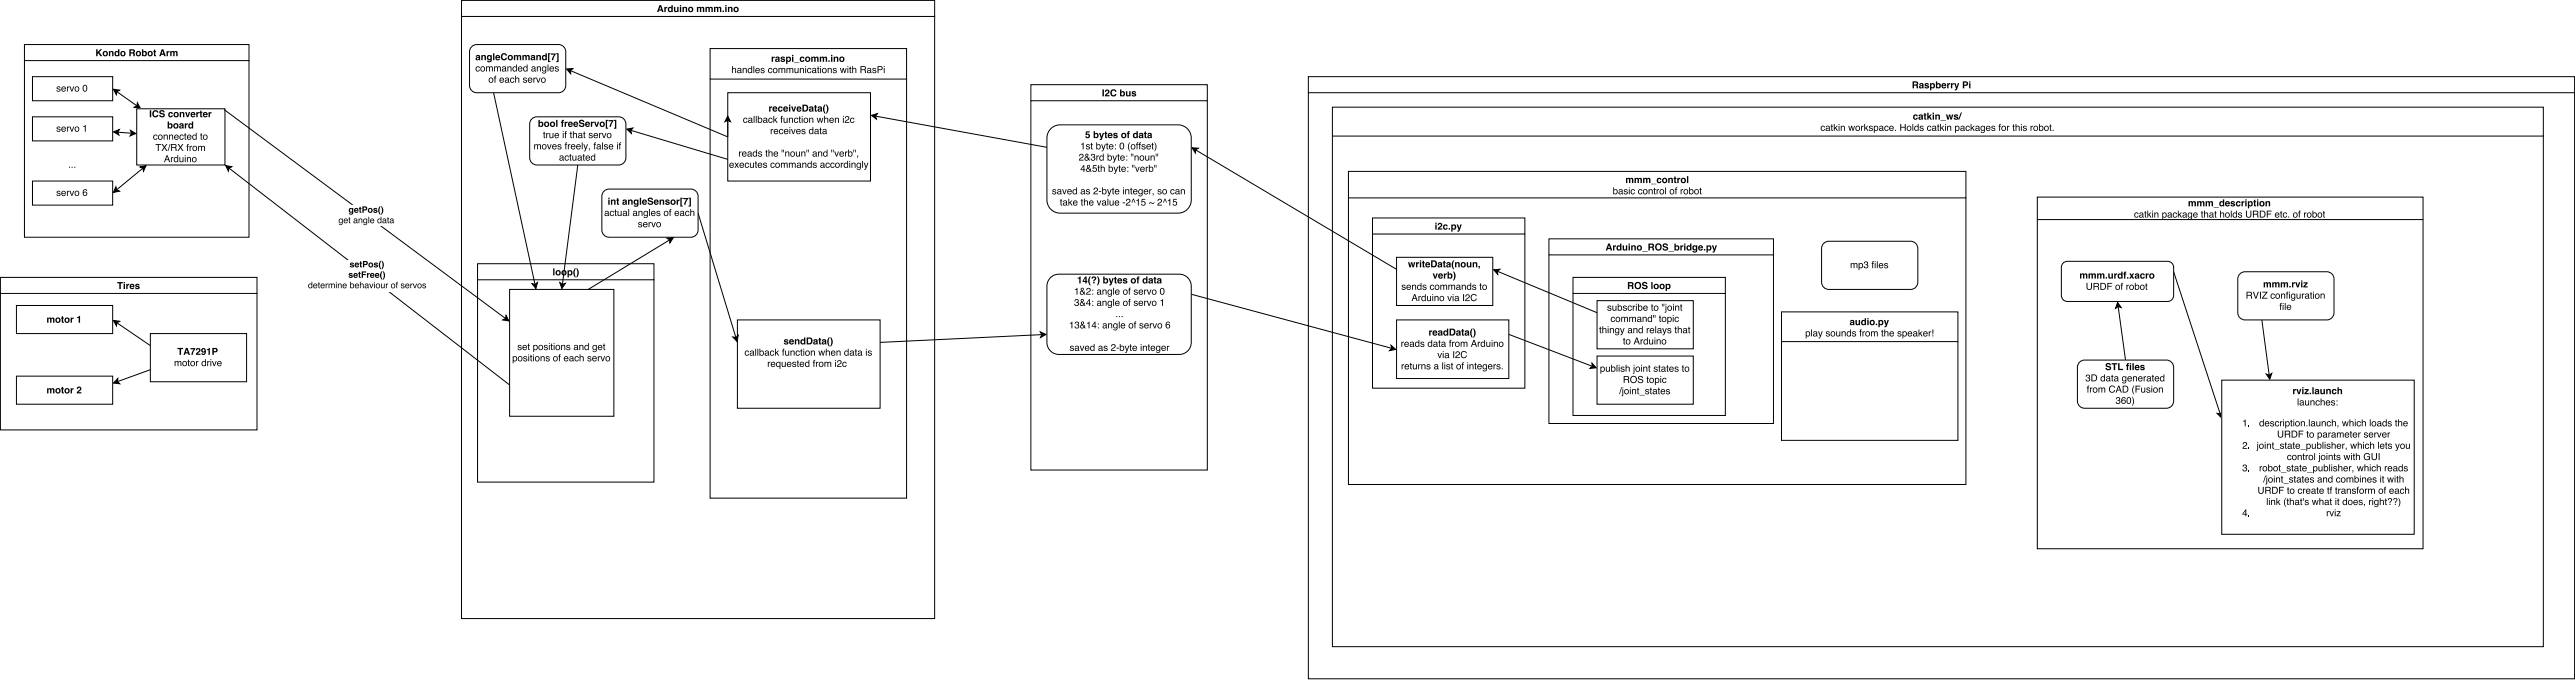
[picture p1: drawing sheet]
<svg xmlns="http://www.w3.org/2000/svg" width="1133mm" height="299mm" viewBox="0 0 1133 299" stroke-linecap="round" stroke-linejoin="round" font-family="sans-serif">
<path d="M10.8 19.6h98.7v7h-98.7zM10.8 26.6v77.6h98.7v-77.6" fill="none" stroke="#000" stroke-width=".44"/>
<path d="M42.3 21.6h.6v1.3l1.2-1.3h.8l-1.2 1.3 1.3 1.8h-.8l-1-1.3-.3 .3v1h-.6zM45.7 23.5a.65 .65 0 0 0 1.3 0 .65 .65 0 0 0-1.3 0zM45.1 23.6a1.2 1.2 0 0 1 2.4 0 1.2 1.2 0 0 1-2.4 0zM47.9 22.4h.6v.4l.3-.4a.77 .77 0 0 1 1.1 .8v1.5h-.6v-1.4a.44 .44 0 0 0-.5-.4 .44 .44 0 0 0-.3 .6v1.2h-.6zM50.6 22.7l.7-.3 .6 .3v-1h.6v3h-.5v-.3a1.08 1.08 0 0 1-1.6-.1 1.08 1.08 0 0 1 .2-1.6zM50.9 23.5a.62 .62 0 0 0 1.2 0 .62 .62 0 0 0-1.2 0zM53.5 23.5a.65 .65 0 0 0 1.3 0 .65 .65 0 0 0-1.3 0zM52.9 23.6a1.2 1.2 0 0 1 2.4 0 1.2 1.2 0 0 1-2.4 0zM57.5 22.2v.8h.7a.42 .42 0 0 0 .5-.4 .42 .42 0 0 0-.5-.4zM56.9 21.6l2.3 .3 .2 .8-.5 .5 .5 1.5h-.7l-.1-1-.4-.2h-.7v1.2h-.6zM60.3 23.5a.65 .65 0 0 0 1.3 0 .65 .65 0 0 0-1.3 0zM59.7 23.6a1.2 1.2 0 0 1 2.4 0 1.2 1.2 0 0 1-2.4 0zM62.4 21.7h.6v1a1.02 1.02 0 0 1 1.6 .9 1.02 1.02 0 0 1-1.6 .8v.3h-.6zM63 23.5a.61 .61 0 0 0 1.2 0 .61 .61 0 0 0-1.2 0zM65.5 23.5a.65 .65 0 0 0 1.3 0 .65 .65 0 0 0-1.3 0zM64.9 23.6a1.2 1.2 0 0 1 2.4 0 1.2 1.2 0 0 1-2.4 0zM67.7 21.8h.6v.7h.4v.4h-.4v1.3l.4 .1v.4l-1-.2v-1.6h-.3zM71.5 22.3l-.4 1.2h.8zM71.1 21.6h.8l1 3.1h-.7l-.2-.6h-1.1l-.2 .6h-.7zM73.3 22.4h.5v.4l.8-.4v.6l-.7 .2v1.5h-.6zM74.9 22.4h.6v.4l.5-.4 .7 .4 .5-.4 .7 .1 .2 2.2h-.6v-1.4a.36 .36 0 0 0-.4-.4 .36 .36 0 0 0-.3 .5v1.3h-.6v-1.3a.37 .37 0 0 0-.3-.5 .37 .37 0 0 0-.4 .4v1.4h-.6z" fill="#000"/>
<path d="M14.3 33.7h35.3v10.6h-35.3z" fill="#fff"/>
<path d="M14.3 33.7h35.3v10.6h-35.3z" fill="none" stroke="#000" stroke-width=".44"/>
<path d="M25.1 38.1a.89 .89 0 0 1 1.5 .5l-.5-.2a.41 .41 0 0 0-.5-.2 .41 .41 0 0 0-.2 .6h.1a.86 .86 0 0 1 1.1 .5 .86 .86 0 0 1-.4 1.1 .86 .86 0 0 1-1.1-.3l-.3-.6h.4a.47 .47 0 0 0 .5 .6 .47 .47 0 0 0 .3-.7l-.4-.2a.61 .61 0 0 1-.7-.4 .61 .61 0 0 1 .2-.7zM27.2 38.3l1.1-.3 .7 .9v.3h-1.6a.63 .63 0 0 0 .4 .8 .63 .63 0 0 0 .8-.5h.4a1.11 1.11 0 0 1-1.8 .6 1.11 1.11 0 0 1 0-1.8zM27.6 38.5l-.2 .4h1.2a.61 .61 0 0 0-.4-.6 .61 .61 0 0 0-.6 .2zM29.4 38h.4v.4l.7-.4v.4l-.7 .4v1.4h-.4zM30.6 38h.4l.6 1.8 .6-1.8h.4l-.8 2.2h-.4zM33.1 39.1a.8 .8 0 0 0 1.6 0 .8 .8 0 0 0-1.6 0zM32.8 39.1a1.15 1.15 0 0 1 2.3 0 1.15 1.15 0 0 1-2.3 0zM36.8 37.4a1.46 1.46 0 0 1 1.7 .8 1.46 1.46 0 0 1-.4 1.8 1.15 1.15 0 0 1-1.5-.1 1.15 1.15 0 0 1-.2-1.4zM37 37.7l-.2 .4a1.03 1.03 0 0 0-.1 1.2 1.03 1.03 0 0 0 1 .5l.2-.3a1.21 1.21 0 0 0-.7-1.9z" fill="#000"/>
<path d="M14.3 79.6h35.3v10.5h-35.3z" fill="#fff"/>
<path d="M49.9 39.2l2.7 .4-1.2 .7-.2 1.3zM51.4 40.3l8.8 6.2M60.4 45.1l1.3 2.5-2.7-.4 1.2-.7zM14.3 79.6h35.3v10.5h-35.3zM61.6 73.4l2.7-.7-1.2 2.6-.3-1.4zM62.8 73.9l-11.5 9.5M51 82.1l.3 1.3 1.3 .6-2.7 .6z" fill="none" stroke="#000" stroke-width=".44"/>
<g fill="#000">
<path d="M49.9 39.2l2.7 .4-1.2 .7-.2 1.3zM60.4 45.1l1.3 2.5-2.7-.4 1.2-.7zM61.6 73.4l2.7-.7-1.2 2.6-.3-1.4zM51 82.1l.3 1.3 1.3 .6-2.7 .6z"/>
<path d="M30.3 73.3h.5v.4h-.5zM31.5 73.3h.5v.4h-.5zM32.7 73.3h.4v.4h-.4z"/>
<path d="M25.1 84a.89 .89 0 0 1 1.5 .5l-.5-.2a.41 .41 0 0 0-.5-.2 .41 .41 0 0 0-.2 .5l.1 .1a.86 .86 0 0 1 1.1 .5 .86 .86 0 0 1-.4 1.1 .86 .86 0 0 1-1.1-.4l-.3-.5h.4a.47 .47 0 0 0 .5 .5 .47 .47 0 0 0 .3-.7l-.4-.1a.61 .61 0 0 1-.7-.4 .61 .61 0 0 1 .2-.7zM27.2 84.1l1.1-.2 .7 .8v.4h-1.6a.63 .63 0 0 0 .4 .7 .63 .63 0 0 0 .8-.4h.4a1.11 1.11 0 0 1-1.8 .5 1.11 1.11 0 0 1 0-1.8zM27.6 84.3l-.2 .5h1.2a.61 .61 0 0 0-.4-.6 .61 .61 0 0 0-.6 .1zM29.4 83.9h.4v.3l.7-.4v.4l-.7 .5v1.4h-.4zM30.6 83.9h.4l.6 1.8 .6-1.8h.4l-.8 2.2h-.4zM33.1 84.9a.8 .8 0 0 0 1.6 0 .8 .8 0 0 0-1.6 0zM32.8 85a1.15 1.15 0 0 1 2.3 0 1.15 1.15 0 0 1-2.3 0zM36.9 83.3a.87 .87 0 0 1 .9-.2 .87 .87 0 0 1 .5 .8h-.3a.7 .7 0 0 0-1-.4 .7 .7 0 0 0-.2 1 1 1 0 0 1 1.5 .5 1 1 0 0 1-.9 1.3 1 1 0 0 1-1-1.2zM36.8 85.2a.65 .65 0 0 0 1.3 0 .65 .65 0 0 0-1.3 0z"/>
</g>
<path d="M60.1 47.8h38.9v24.7h-38.9z" fill="#fff"/>
<path d="M60.1 47.8h38.9v24.7h-38.9z" fill="none" stroke="#000" stroke-width=".44"/>
<g fill="#000">
<path d="M65.9 48.5h.6v3h-.6zM67.4 48.8a1.36 1.36 0 0 1 2.3 .7h-.6a.83 .83 0 0 0-1.2-.4 .83 .83 0 0 0-.2 1.2 .71 .71 0 0 0 .6 .7 .71 .71 0 0 0 .8-.5h.6a1.48 1.48 0 0 1-2.2 .9 1.48 1.48 0 0 1-.3-2.4zM70.4 48.6a1.26 1.26 0 0 1 2 .8h-.6a.49 .49 0 0 0-.6-.6 .49 .49 0 0 0-.2 .8 1.11 1.11 0 0 1 1.2 .4 1.11 1.11 0 0 1 0 1.3 1.33 1.33 0 0 1-2.2-.7h.6a.58 .58 0 0 0 .7 .5 .58 .58 0 0 0 .5-.7h-.2a1.11 1.11 0 0 1-1.2-.4 1.11 1.11 0 0 1 0-1.4zM74.3 49.5a1.04 1.04 0 0 1 1-.3 1.04 1.04 0 0 1 .8 .9h-.6a.47 .47 0 0 0-.7-.4 .47 .47 0 0 0-.2 .7 .46 .46 0 0 0 .3 .7 .46 .46 0 0 0 .6-.4h.6a1.14 1.14 0 0 1-1.8 .7 1.14 1.14 0 0 1 0-1.9zM76.9 50.3a.65 .65 0 0 0 1.3 0 .65 .65 0 0 0-1.3 0zM76.3 50.4a1.2 1.2 0 0 1 2.4 0 1.2 1.2 0 0 1-2.4 0zM79.1 49.3h.5v.3l.4-.3a.77 .77 0 0 1 1.1 .7v1.5h-.6v-1.4a.44 .44 0 0 0-.5-.4 .44 .44 0 0 0-.3 .6v1.2h-.6zM81.4 49.3h.7l.5 1.6 .4-1.6h.7l-.8 2.2h-.7zM84.6 49.8l-.2 .4h.9l-.2-.5zM84.1 49.5l1.1-.3 .7 .7 .1 .6h-1.6a.49 .49 0 0 0 .3 .6 .49 .49 0 0 0 .6-.3h.6a1.16 1.16 0 0 1-1.7 .5 1.16 1.16 0 0 1-.1-1.8zM86.3 49.3h.6v.3l.8-.4v.6l-.7 .2-.1 1.5h-.6zM88.1 48.6h.6v.7h.3v.4h-.3v1.3l.3 .1v.4l-.9-.2v-1.6h-.3zM90 49.8l-.2 .4h.9l-.2-.5zM89.5 49.5l1.1-.3 .7 .7 .1 .6h-1.6a.49 .49 0 0 0 .3 .6 .49 .49 0 0 0 .6-.3h.6a1.16 1.16 0 0 1-1.7 .5 1.16 1.16 0 0 1-.1-1.8zM91.7 49.3h.6v.3l.8-.4v.6l-.7 .2-.1 1.5h-.6z"/>
<path d="M67.7 59.4a.91 .91 0 0 1 .9-.3 .91 .91 0 0 1 .7 .8h-.4a.74 .74 0 0 0-1.2 .1 .74 .74 0 0 0 .5 1.1l1.1-.5a1.04 1.04 0 0 1-1.5 .7 1.04 1.04 0 0 1-.3-1.6zM69.8 60.2a.8 .8 0 0 0 1.6 0 .8 .8 0 0 0-1.6 0zM69.5 60.3a1.13 1.13 0 0 1 2.2 0 1.13 1.13 0 0 1-2.2 0zM72 59.2h.4v.3a.78 .78 0 0 1 .9-.4 .78 .78 0 0 1 .5 .9v1.4h-.4v-1.6l-.4-.3-.6 .3v1.6h-.4zM74.4 59.2h.3v.3a.78 .78 0 0 1 .9-.4 .78 .78 0 0 1 .6 .9v1.4h-.4v-1.6l-.4-.3-.6 .3-.1 1.6h-.3zM76.9 59.5l1-.3 .7 .8v.4h-1.6a.63 .63 0 0 0 .5 .7 .63 .63 0 0 0 .7-.4h.4a1.11 1.11 0 0 1-1.7 .6 1.11 1.11 0 0 1 0-1.8zM77.2 59.6l-.2 .5h1.2a.61 .61 0 0 0-.3-.6 .61 .61 0 0 0-.7 .1zM79.2 59.4a.91 .91 0 0 1 1-.3 .91 .91 0 0 1 .6 .8h-.4a.74 .74 0 0 0-1.2 .1 .74 .74 0 0 0 .5 1.1l1.1-.5a1.04 1.04 0 0 1-1.5 .7 1.04 1.04 0 0 1-.3-1.6zM81.3 58.6h.3v.6h.4v.3h-.4v1.4l.4 .5-.7-.3v-1.6h-.3zM82.5 59.5l1.1-.3 .6 .8 .1 .4h-1.7a.63 .63 0 0 0 .5 .7 .63 .63 0 0 0 .8-.4h.3a1.11 1.11 0 0 1-1.7 .6 1.11 1.11 0 0 1 0-1.8zM82.8 59.6l-.2 .5h1.3a.61 .61 0 0 0-.4-.6 .61 .61 0 0 0-.7 .1zM85.1 59.7l-.1 .1a.77 .77 0 0 0 0 1.1 .77 .77 0 0 0 1.1 0 .77 .77 0 0 0 0-1.1l-.4-.3zM85 59.3l.7-.2 .5 .4v-1.2h.3v3.1h-.3v-.3a1.09 1.09 0 0 1-1.7-.2 1.09 1.09 0 0 1 .5-1.6zM88.3 58.6h.4v.6h.3v.3h-.3v1.4l.3 .5-.7-.3v-1.6h-.3zM89.6 60.2a.77 .77 0 0 0 1.5 0 .77 .77 0 0 0-1.5 0zM89.2 60.3a1.15 1.15 0 0 1 2.3 0 1.15 1.15 0 0 1-2.3 0z"/>
<path d="M73.8 53.4h.5v1.1a1.02 1.02 0 0 1 1.6 .8 1.02 1.02 0 0 1-1.6 .9v.2h-.5zM74.3 55.3a.61 .61 0 0 0 1.2 0 .61 .61 0 0 0-1.2 0zM76.8 55.3a.65 .65 0 0 0 1.3 0 .65 .65 0 0 0-1.3 0zM76.2 55.3a1.2 1.2 0 0 1 2.4 0 1.2 1.2 0 0 1-2.4 0zM79.5 55.6l-.1 .1a.36 .36 0 0 0 .5 .3 .36 .36 0 0 0 .1-.6zM79 54.4a1.04 1.04 0 0 1 1.8 .4l.1 1.6h-.6l-.1-.2a.81 .81 0 0 1-1.1 .2 .81 .81 0 0 1-.2-1.1 .81 .81 0 0 1 1.1-.2v-.5l-1.1 .3zM81.3 54.2h.6v.4l.7-.5v.6l-.6 .3-.1 1.4h-.6zM83.1 54.5l.7-.4 .6 .4v-1.1h.6v3h-.6v-.3a1.08 1.08 0 0 1-1.6 0 1.08 1.08 0 0 1 .3-1.6zM83.4 55.3a.62 .62 0 0 0 1.2 0 .62 .62 0 0 0-1.2 0z"/>
<path d="M68.4 63.3h2.5v.3h-1.1v2.7h-.4v-2.7h-1zM71.1 63.3h.5l.8 1.1 .7-1.1h.5l-1 1.5 1.1 1.5h-.5l-.9-1.2-.8 1.2h-.5l1.1-1.5zM74.7 63.3h.3l-.9 3h-.4zM75.7 63.6v1.1h.9a.53 .53 0 0 0 .7-.5 .53 .53 0 0 0-.6-.6zM75.3 63.3h1.4a.83 .83 0 0 1 .9 .5 .83 .83 0 0 1-.3 1l.5 1.5h-.5l-.1-1-.6-.3h-.9v1.3h-.4zM78.1 63.3h.5l.8 1.1 .8-1.1h.5l-1.1 1.5 1.1 1.5h-.5l-.8-1.2-.9 1.2h-.4l1-1.5zM82.4 63.4l.7-.1-.4 .5 .4 .6h-.4v1.9h-.4v-1.9h-.3zM83.4 64.1h.4v.4l.7-.4v.4l-.7 .4v1.4h-.4zM85 65.2a.77 .77 0 0 0 1.5 0 .77 .77 0 0 0-1.5 0zM84.6 65.3a1.15 1.15 0 0 1 2.3 0 1.15 1.15 0 0 1-2.3 0zM87.2 64.1h.3v.3l.9-.3 .4 .3a.73 .73 0 0 1 .8-.3 .73 .73 0 0 1 .5 .7v1.5h-.3v-1.5a.48 .48 0 0 0-.6-.4 .48 .48 0 0 0-.4 .6v1.3h-.3v-1.4a.5 .5 0 0 0-.7-.5 .5 .5 0 0 0-.3 .7v1.2h-.3z"/>
<path d="M73.5 68.7l-.5 1.3h1zM73.3 68.2h.5l1.1 3.1h-.5l-.3-.9h-1.2l-.3 .9h-.5zM75.2 69h.3v.4l.8-.4v.4l-.7 .4v1.5h-.4zM77 69.5l-.1 .2a.77 .77 0 0 0 0 1.1 .77 .77 0 0 0 1.1 0 .77 .77 0 0 0 0-1.1l-.4-.3zM76.9 69.2l.6-.2 .5 .3v-1.1h.4v3.1h-.3v-.3a1.09 1.09 0 0 1-1.7-.3 1.09 1.09 0 0 1 .5-1.5zM78.9 69h.4v1.5a.56 .56 0 0 0 .8 .5 .56 .56 0 0 0 .2-.9v-1.1h.4v2.3h-.3v-.4a.77 .77 0 0 1-.9 .4 .77 .77 0 0 1-.6-.7zM81.3 69.1h.4v2.2h-.4zM81.3 68.2h.4v.4h-.4zM82.2 69h.4v.4a.78 .78 0 0 1 .9-.4 .78 .78 0 0 1 .5 .8v1.5h-.3l-.1-1.6-.4-.4-.5 .4-.1 1.6h-.4zM84.8 70.1a.77 .77 0 0 0 1.5 0 .77 .77 0 0 0-1.5 0zM84.4 70.2a1.15 1.15 0 0 1 2.3 0 1.15 1.15 0 0 1-2.3 0z"/>
</g>
<path d="M14.3 51.3h35.3v10.6h-35.3z" fill="#fff"/>
<path d="M14.3 51.3h35.3v10.6h-35.3zM50 58l2.5-1.1-.7 1.2 .5 1.3zM51.8 58.1l6.1 .4M57.4 57.3l2.4 1.4-2.6 1 .7-1.2z" fill="none" stroke="#000" stroke-width=".44"/>
<g fill="#000">
<path d="M50 58l2.5-1.1-.7 1.2 .5 1.3zM57.4 57.3l2.4 1.4-2.6 1 .7-1.2z"/>
<path d="M25.1 55.8a.89 .89 0 0 1 1.5 .5l-.5-.3a.41 .41 0 0 0-.5-.1 .41 .41 0 0 0-.2 .5l.1 .1a.86 .86 0 0 1 1.1 .5 .86 .86 0 0 1-.4 1.1 .86 .86 0 0 1-1.1-.4l-.3-.5h.4a.47 .47 0 0 0 .5 .5 .47 .47 0 0 0 .3-.7l-.4-.1a.61 .61 0 0 1-.7-.4 .61 .61 0 0 1 .2-.7zM27.2 55.9l1.1-.3 .7 .9v.4h-1.6a.63 .63 0 0 0 .4 .7 .63 .63 0 0 0 .8-.4h.4a1.11 1.11 0 0 1-1.8 .5 1.11 1.11 0 0 1 0-1.8zM27.6 56.1l-.2 .5h1.2a.61 .61 0 0 0-.4-.6 .61 .61 0 0 0-.6 .1zM29.4 55.6h.4v.4l.7-.4v.4l-.7 .4v1.5h-.4zM30.6 55.6h.4l.6 1.8 .6-1.8h.4l-.8 2.3h-.4zM33.1 56.7a.8 .8 0 0 0 1.6 0 .8 .8 0 0 0-1.6 0zM32.8 56.8a1.15 1.15 0 0 1 2.3 0 1.15 1.15 0 0 1-2.3 0zM36.6 55.5l1.1-.6v3h-.4v-2.1h-.7z"/>
</g>
<path d="M203 .2h208.2v7h-208.2z" fill="#fff"/>
<path d="M203 .2h208.2v7h-208.2zM203 7.2v264.6h208.2v-264.6" fill="none" stroke="#000" stroke-width=".44"/>
<path d="M290.5 2.9l-.4 1.2h.8zM290.1 2.2h.7l1.1 3.1h-.7l-.2-.6h-1.1l-.2 .6h-.7zM292.2 3h.6v.4l.8-.4v.6l-.7 .2-.1 1.5h-.6zM294 3.3l.7-.3 .6 .3v-1.1h.6v3.1h-.5v-.3a1.08 1.08 0 0 1-1.6-.1 1.08 1.08 0 0 1 .2-1.6zM294.3 4.1a.65 .65 0 0 0 1.3 0 .65 .65 0 0 0-1.3 0zM296.5 3h.6v1.4a.43 .43 0 0 0 .5 .5 .43 .43 0 0 0 .3-.6v-1.3h.6v2.3l-.7-.2a.8 .8 0 0 1-.9 .2 .8 .8 0 0 1-.4-.9zM299.1 2.2h.6v.6h-.6zM299.1 3h.6v2.3h-.6zM300.2 3h.6v.4l.4-.4a.77 .77 0 0 1 1.1 .8v1.5h-.6v-1.4a.44 .44 0 0 0-.5-.4 .44 .44 0 0 0-.4 .6v1.2h-.6zM303.3 4.1a.65 .65 0 0 0 1.3 0 .65 .65 0 0 0-1.3 0zM302.7 4.2a1.2 1.2 0 0 1 2.4 0 1.2 1.2 0 0 1-2.4 0zM306.6 3h.5v.4l.5-.4 .8 .4 .5-.4 .6 .1 .3 2.2h-.6v-1.4a.36 .36 0 0 0-.4-.4 .36 .36 0 0 0-.3 .5v1.3h-.6v-1.3a.37 .37 0 0 0-.4-.5 .37 .37 0 0 0-.3 .4v1.4h-.6zM310.3 3h.6v.4l.5-.4 .8 .4 .4-.4 .7 .1 .3 2.2h-.6v-1.4a.36 .36 0 0 0-.5-.4 .36 .36 0 0 0-.3 .5v1.3h-.5v-1.3a.37 .37 0 0 0-.4-.5 .37 .37 0 0 0-.4 .4v1.4h-.6zM314.1 3h.6v.4l.4-.4 .8 .4 .5-.4 .7 .1 .2 2.2h-.6v-1.4a.36 .36 0 0 0-.4-.4 .36 .36 0 0 0-.3 .5v1.3h-.6v-1.3a.37 .37 0 0 0-.3-.5 .37 .37 0 0 0-.4 .4v1.4h-.6zM317.9 4.7h.6v.6h-.6zM319 2.2h.6v.6h-.6zM319 3h.6v2.3h-.6zM320.2 3h.6v.4l.3-.4a.77 .77 0 0 1 1.2 .8v1.5h-.7v-1.4a.44 .44 0 0 0-.5-.4 .44 .44 0 0 0-.3 .6v1.2h-.6zM323.2 4.1a.65 .65 0 0 0 1.3 0 .65 .65 0 0 0-1.3 0zM322.6 4.2a1.2 1.2 0 0 1 2.4 0 1.2 1.2 0 0 1-2.4 0z" fill="#000"/>
<path d="M312.4 21.3h86.4v13.4h-86.4z" fill="#fff"/>
<path d="M312.4 21.3h86.4v13.4h-86.4zM312.4 34.7v184.2h86.4v-184.2" fill="none" stroke="#000" stroke-width=".44"/>
<g fill="#000">
<path d="M322 29.1h.4v1.1a.78 .78 0 0 1 .9-.3 .78 .78 0 0 1 .5 .8v1.4h-.4v-1.4a.55 .55 0 0 0-.6-.5 .55 .55 0 0 0-.4 .7v1.2h-.4zM324.7 31.3a.49 .49 0 0 0 .6 .5 .49 .49 0 0 0 .3-.8zM324.5 30.1l.3-.2a.88 .88 0 0 1 1.3 .5l.3 1.7-.6-.3a.74 .74 0 0 1-1.3 .2 .74 .74 0 0 1 .5-1.2l.7-.1a.5 .5 0 0 0-.4-.6 .5 .5 0 0 0-.6 .5h-.3zM326.7 29.9h.4v.3a.78 .78 0 0 1 .9-.4 .78 .78 0 0 1 .5 .9v1.4h-.4v-1.6l-.4-.3-.5 .3-.1 1.6h-.4zM329.5 30.4l-.1 .2a.77 .77 0 0 0 0 1 .77 .77 0 0 0 1.1 0 .77 .77 0 0 0 0-1.1l-.4-.3zM329.3 30l.7-.1 .5 .3v-1.1h.4v3h-.4v-.3a1.09 1.09 0 0 1-1.6-.2 1.09 1.09 0 0 1 .4-1.6zM331.4 29.1h.4v3h-.4zM332.5 30.2l1.1-.3 .6 .8 .1 .4h-1.7a.63 .63 0 0 0 .5 .7 .63 .63 0 0 0 .8-.4h.3a1.11 1.11 0 0 1-1.7 .6 1.11 1.11 0 0 1 0-1.8zM332.8 30.3l-.2 .5h1.3a.61 .61 0 0 0-.4-.6 .61 .61 0 0 0-.7 .1zM334.9 30a.89 .89 0 0 1 1.4 .5l-.4-.2a.41 .41 0 0 0-.6-.2 .41 .41 0 0 0-.1 .6h.1a.86 .86 0 0 1 1 .5 .86 .86 0 0 1-.4 1.1 .86 .86 0 0 1-1.1-.3l-.2-.6h.3a.47 .47 0 0 0 .6 .6 .47 .47 0 0 0 .3-.8l-.5-.1a.61 .61 0 0 1-.6-.4 .61 .61 0 0 1 .2-.7zM338.1 30.1a.91 .91 0 0 1 1-.3 .91 .91 0 0 1 .6 .8h-.3a.74 .74 0 0 0-1.2 .1 .74 .74 0 0 0 .4 1.1l1.1-.5a1.04 1.04 0 0 1-1.5 .7 1.04 1.04 0 0 1-.2-1.6zM340.3 30.9a.77 .77 0 0 0 1.5 0 .77 .77 0 0 0-1.5 0zM339.9 31a1.15 1.15 0 0 1 2.3 0 1.15 1.15 0 0 1-2.3 0zM342.5 29.9h.3v.3l.9-.3 .4 .3a.73 .73 0 0 1 .9-.4 .73 .73 0 0 1 .5 .8v1.5h-.4v-1.5a.48 .48 0 0 0-.6-.4 .48 .48 0 0 0-.4 .6v1.3h-.3v-1.4a.5 .5 0 0 0-.7-.5 .5 .5 0 0 0-.3 .7v1.2h-.3zM346 29.9h.4v.3l.8-.3 .4 .3a.73 .73 0 0 1 .9-.4 .73 .73 0 0 1 .5 .8v1.5h-.4v-1.5a.48 .48 0 0 0-.6-.4 .48 .48 0 0 0-.3 .6v1.3h-.4v-1.4a.5 .5 0 0 0-.7-.5 .5 .5 0 0 0-.2 .7v1.2h-.4zM349.5 29.9h.4v1.5a.56 .56 0 0 0 .7 .4 .56 .56 0 0 0 .3-.8v-1.1h.4v2.2h-.4v-.3a.77 .77 0 0 1-.8 .3 .77 .77 0 0 1-.6-.7zM351.9 29.9h.3v.3a.78 .78 0 0 1 .9-.4 .78 .78 0 0 1 .6 .9v1.4h-.4v-1.6l-.4-.3-.6 .3-.1 1.6h-.3zM354.2 29.9h.4v2.2h-.4zM354.2 29.1h.4v.4h-.4zM355.3 30.1a.91 .91 0 0 1 1-.3 .91 .91 0 0 1 .6 .8h-.4a.74 .74 0 0 0-1.2 .1 .74 .74 0 0 0 .5 1.1l1.1-.5a1.04 1.04 0 0 1-1.5 .7 1.04 1.04 0 0 1-.3-1.6zM357.6 31.3a.49 .49 0 0 0 .6 .5 .49 .49 0 0 0 .3-.8zM357.4 30.1l.3-.2a.88 .88 0 0 1 1.3 .5l.3 1.7-.6-.3a.74 .74 0 0 1-1.3 .2 .74 .74 0 0 1 .5-1.2l.7-.1a.5 .5 0 0 0-.4-.6 .5 .5 0 0 0-.6 .5h-.3zM359.7 29.3h.4v.6h.3v.3h-.3v1.4l.3 .5-.7-.2v-1.7h-.3zM360.8 29.9h.4v2.2h-.4zM360.8 29.1h.4v.4h-.4zM361.9 30.9a.8 .8 0 0 0 1.6 0 .8 .8 0 0 0-1.6 0zM361.6 31a1.13 1.13 0 0 1 2.2 0 1.13 1.13 0 0 1-2.2 0zM364.1 29.9h.4v.3a.78 .78 0 0 1 .9-.4 .78 .78 0 0 1 .5 .9v1.4h-.4v-1.6l-.4-.3-.6 .3v1.6h-.4zM366.6 30a.89 .89 0 0 1 1.5 .5l-.5-.2a.41 .41 0 0 0-.5-.2 .41 .41 0 0 0-.2 .6h.1a.86 .86 0 0 1 1.1 .5 .86 .86 0 0 1-.4 1.1 .86 .86 0 0 1-1.2-.3l-.2-.6h.4a.47 .47 0 0 0 .5 .6 .47 .47 0 0 0 .3-.8l-.5-.1a.61 .61 0 0 1-.6-.4 .61 .61 0 0 1 .2-.7zM369.5 29.9h.4l.4 1.7 .5-1.7h.4l.4 1.7 .5-1.7h.3l-.6 2.2h-.4l-.4-1.7-.5 1.7h-.4zM372.8 29.9h.4v2.2h-.4zM372.8 29.1h.4v.4h-.4zM373.8 29.3h.4v.6h.3v.3h-.3v1.4l.3 .5-.7-.2v-1.7h-.3zM374.9 29.1h.4v1.1a.78 .78 0 0 1 .9-.3 .78 .78 0 0 1 .5 .8v1.4h-.4v-1.4a.55 .55 0 0 0-.6-.5 .55 .55 0 0 0-.4 .7v1.2h-.4zM378.9 29.4v1.1h1a.53 .53 0 0 0 .6-.5 .53 .53 0 0 0-.6-.6zM378.5 29.1h1.4a.83 .83 0 0 1 1 .5 .83 .83 0 0 1-.4 1l.6 1.5h-.5l-.2-1-.5-.3h-1v1.3h-.4zM381.8 31.3a.49 .49 0 0 0 .7 .5 .49 .49 0 0 0 .2-.8zM381.6 30.1l.3-.2a.88 .88 0 0 1 1.3 .5l.3 1.7-.6-.3a.74 .74 0 0 1-1.3 .2 .74 .74 0 0 1 .5-1.2l.7-.1a.5 .5 0 0 0-.4-.6 .5 .5 0 0 0-.6 .5h-.3zM384 30a.89 .89 0 0 1 1.5 .5l-.5-.2a.41 .41 0 0 0-.5-.2 .41 .41 0 0 0-.2 .6h.1a.86 .86 0 0 1 1.1 .5 .86 .86 0 0 1-.4 1.1 .86 .86 0 0 1-1.2-.3l-.2-.6h.4a.47 .47 0 0 0 .5 .6 .47 .47 0 0 0 .3-.8l-.5-.1a.61 .61 0 0 1-.6-.4 .61 .61 0 0 1 .2-.7zM386 29.1h1.4a.88 .88 0 0 1 .9 .8 .88 .88 0 0 1-.9 .9h-.9v1.3h-.5zM386.5 29.4v1.1h.8a.53 .53 0 0 0 .6-.6 .53 .53 0 0 0-.6-.5zM388.8 29.9h.4v2.2h-.4zM388.8 29.1h.4v.4h-.4z"/>
<path d="M339.5 24.9h.5v.4l.8-.4v.6l-.7 .2v1.5h-.6zM341.7 26.3l-.1 .1a.36 .36 0 0 0 .5 .4 .36 .36 0 0 0 .1-.7zM341.2 25.2a1.04 1.04 0 0 1 1.8 .4l.1 1.6h-.7v-.3a.81 .81 0 0 1-1.1 .2 .81 .81 0 0 1-.3-1.1 .81 .81 0 0 1 1.1-.2v-.5l-1.1 .3zM343.6 25.1a1.05 1.05 0 0 1 1.7 .5l-1-.3-.3 .1 .2 .3a.91 .91 0 0 1 1.2 1.1 .91 .91 0 0 1-1.6 .3l-.5-.7 1.5 .3-.4-.4a.75 .75 0 0 1-.9-.3 .75 .75 0 0 1 .1-.9zM346.3 26.1a.65 .65 0 0 0 1.3 0 .65 .65 0 0 0-1.3 0zM345.8 24.9h.6v.3a1.01 1.01 0 0 1 1.6 .8 1.01 1.01 0 0 1-1.6 .9v1.2h-.6zM348.4 24.1h.6v.5h-.6zM348.4 24.9h.6v2.3h-.6zM349.3 27.5l2.4 .2zM352.1 25.2a1.04 1.04 0 0 1 1.1-.3 1.04 1.04 0 0 1 .7 .8h-.6a.47 .47 0 0 0-.7-.3 .47 .47 0 0 0-.2 .7 .46 .46 0 0 0 .3 .6 .46 .46 0 0 0 .6-.4h.6a1.14 1.14 0 0 1-1.7 .7 1.14 1.14 0 0 1-.1-1.8zM354.7 26a.65 .65 0 0 0 1.3 0 .65 .65 0 0 0-1.3 0zM354.1 26a1.2 1.2 0 0 1 2.4 0 1.2 1.2 0 0 1-2.4 0zM356.9 24.9h.5v.3l.5-.3 .8 .3 .5-.3 .6 .1 .3 2.2h-.6v-1.5a.36 .36 0 0 0-.4-.3 .36 .36 0 0 0-.3 .4v1.4h-.6v-1.4a.37 .37 0 0 0-.4-.4 .37 .37 0 0 0-.3 .4v1.4h-.6zM360.6 24.9h.6v.3l.5-.3 .8 .3 .4-.3 .7 .1 .3 2.2h-.6v-1.5a.36 .36 0 0 0-.5-.3 .36 .36 0 0 0-.3 .4v1.4h-.6v-1.4a.37 .37 0 0 0-.3-.4 .37 .37 0 0 0-.4 .4v1.4h-.6zM364.4 26.5h.6v.7h-.6zM365.6 24.1h.6v.5h-.6zM365.6 24.9h.6v2.3h-.6zM366.7 24.9h.6v.3l.4-.3a.77 .77 0 0 1 1.1 .7v1.6h-.6v-1.4a.44 .44 0 0 0-.5-.5 .44 .44 0 0 0-.4 .6v1.3h-.6zM369.8 26a.65 .65 0 0 0 1.3 0 .65 .65 0 0 0-1.3 0zM369.2 26a1.2 1.2 0 0 1 2.4 0 1.2 1.2 0 0 1-2.4 0z"/>
</g>
<path d="M320.1 40.7h62.8v38.9h-62.8z" fill="#fff"/>
<path d="M320.1 40.7h62.8v38.9h-62.8z" fill="none" stroke="#000" stroke-width=".44"/>
<g fill="#000">
<path d="M327.2 52a.91 .91 0 0 1 1-.3 .91 .91 0 0 1 .6 .8h-.4a.74 .74 0 0 0-1.2 .1 .74 .74 0 0 0 .5 1.1l1.1-.5a1.04 1.04 0 0 1-1.5 .7 1.04 1.04 0 0 1-.3-1.6zM329.5 53.2a.49 .49 0 0 0 .6 .5 .49 .49 0 0 0 .3-.8zM329.3 52l.3-.2a.88 .88 0 0 1 1.3 .5l.3 1.7-.6-.3a.74 .74 0 0 1-1.3 .2 .74 .74 0 0 1 .5-1.2l.7-.2a.5 .5 0 0 0-.4-.5 .5 .5 0 0 0-.6 .4h-.3zM331.5 50.9h.4v3.1h-.4zM332.5 50.9h.4v3.1h-.4zM333.4 50.9h.3v1.1a1.01 1.01 0 0 1 1.6 .9 1.01 1.01 0 0 1-1.6 .8l-.3 .3zM333.9 52.2l-.1 .2a.79 .79 0 0 0 .1 1.1 .79 .79 0 0 0 1.1-.1 .79 .79 0 0 0-.2-1.1zM336.1 53.2a.49 .49 0 0 0 .6 .5 .49 .49 0 0 0 .3-.8zM335.9 52l.3-.2a.88 .88 0 0 1 1.3 .5l.3 1.7-.6-.3a.74 .74 0 0 1-1.3 .2 .74 .74 0 0 1 .5-1.2l.7-.2a.5 .5 0 0 0-.4-.5 .5 .5 0 0 0-.6 .4h-.3zM338.3 52a.91 .91 0 0 1 .9-.3 .91 .91 0 0 1 .7 .8h-.4a.74 .74 0 0 0-1.2 .1 .74 .74 0 0 0 .5 1.1l1.1-.5a1.04 1.04 0 0 1-1.5 .7 1.04 1.04 0 0 1-.3-1.6zM340.2 50.9h.4v1.8l.9-.9h.5l-.8 .8 .9 1.4h-.5l-.7-1.1-.3 .2v.9h-.4zM343.7 51.1l.7-.2-.4 .5 .4 .7h-.4v1.9h-.4v-1.9h-.3zM344.7 51.8h.4v1.4a.56 .56 0 0 0 .7 .5 .56 .56 0 0 0 .3-.9v-1h.4v2.2h-.4v-.4a.77 .77 0 0 1-.8 .4 .77 .77 0 0 1-.6-.7zM347.1 51.8h.3v.3a.78 .78 0 0 1 .9-.4 .78 .78 0 0 1 .6 .9v1.4h-.4v-1.6l-.4-.4-.6 .4-.1 1.6h-.3zM349.5 52a.91 .91 0 0 1 1-.3 .91 .91 0 0 1 .7 .8h-.4a.74 .74 0 0 0-1.2 .1 .74 .74 0 0 0 .5 1.1l1.1-.5a1.04 1.04 0 0 1-1.5 .7 1.04 1.04 0 0 1-.3-1.6zM351.6 51.1h.4v.7h.3v.3h-.3v1.4l.3 .5-.7-.3v-1.6h-.3zM352.7 51.8h.4v2.2h-.4zM352.7 50.9h.4v.5h-.4zM353.8 52.8a.8 .8 0 0 0 1.6 0 .8 .8 0 0 0-1.6 0zM353.5 52.9a1.13 1.13 0 0 1 2.2 0 1.13 1.13 0 0 1-2.2 0zM356 51.8h.3v.3a.78 .78 0 0 1 1-.4 .78 .78 0 0 1 .5 .9v1.4h-.4v-1.6l-.4-.4-.6 .4v1.6h-.4zM359.3 51.8h.4l.4 1.7 .4-1.7h.5l.4 1.7 .5-1.7h.3l-.6 2.2h-.4l-.5-1.7-.4 1.7h-.4zM362.6 50.9h.3v1.2a.78 .78 0 0 1 1-.4 .78 .78 0 0 1 .5 .9v1.4h-.4v-1.4a.55 .55 0 0 0-.7-.6 .55 .55 0 0 0-.4 .8v1.2h-.3zM365.1 52l1.1-.2 .6 .8v.4h-1.6a.63 .63 0 0 0 .5 .7 .63 .63 0 0 0 .7-.4h.4a1.11 1.11 0 0 1-1.7 .5 1.11 1.11 0 0 1 0-1.8zM365.4 52.2l-.2 .5h1.2a.61 .61 0 0 0-.3-.6 .61 .61 0 0 0-.7 .1zM367.3 51.8h.3v.3a.78 .78 0 0 1 1-.4 .78 .78 0 0 1 .5 .9v1.4h-.4v-1.6l-.4-.4-.6 .4-.1 1.6h-.3zM370.8 51.8h.4v2.2h-.4zM370.8 50.9h.4v.5h-.4zM372 51.2a1.02 1.02 0 0 1 1.6 .4 1.02 1.02 0 0 1-1 1.4l-.6 .6h1.6v.4h-2a1.73 1.73 0 0 1 1.4-1.6 .6 .6 0 0 0-.2-1.1 .6 .6 0 0 0-.7 .8h-.4zM374.2 52a.91 .91 0 0 1 1-.3 .91 .91 0 0 1 .6 .8h-.3a.74 .74 0 0 0-1.2 .1 .74 .74 0 0 0 .4 1.1l1.1-.5a1.04 1.04 0 0 1-1.5 .7 1.04 1.04 0 0 1-.2-1.6z"/>
<path d="M339.1 56.7h.3v.4l.7-.4v.4l-.6 .4-.1 1.4h-.3zM340.6 57l1.1-.3 .6 .9 .1 .3h-1.7a.63 .63 0 0 0 .5 .8 .63 .63 0 0 0 .8-.5h.3a1.11 1.11 0 0 1-1.7 .6 1.11 1.11 0 0 1 0-1.8zM340.9 57.2l-.2 .4h1.3a.61 .61 0 0 0-.4-.6 .61 .61 0 0 0-.7 .2zM342.9 57a.91 .91 0 0 1 1-.3 .91 .91 0 0 1 .7 .7h-.4a.74 .74 0 0 0-1.2 .1 .74 .74 0 0 0 .5 1.1l1.1-.5a1.04 1.04 0 0 1-1.5 .7 1.04 1.04 0 0 1-.3-1.6zM345.1 57l1.1-.3 .6 .9v.3h-1.6a.63 .63 0 0 0 .5 .8 .63 .63 0 0 0 .7-.5h.4a1.11 1.11 0 0 1-1.7 .6 1.11 1.11 0 0 1 0-1.8zM345.4 57.2l-.2 .4h1.2a.61 .61 0 0 0-.3-.6 .61 .61 0 0 0-.7 .2zM347.3 56.7h.4v2.2h-.4zM347.3 55.9h.4v.4h-.4zM348 56.7h.4l.6 1.8 .6-1.8h.4l-.8 2.2h-.4zM350.5 57l1.1-.3 .6 .9v.3h-1.6a.63 .63 0 0 0 .5 .8 .63 .63 0 0 0 .7-.5h.4a1.11 1.11 0 0 1-1.7 .6 1.11 1.11 0 0 1 0-1.8zM350.8 57.2l-.2 .4h1.3a.61 .61 0 0 0-.4-.6 .61 .61 0 0 0-.7 .2zM352.8 56.8a.89 .89 0 0 1 1.5 .5l-.4-.2a.41 .41 0 0 0-.6-.2 .41 .41 0 0 0-.2 .6h.1a.86 .86 0 0 1 1.1 .5 .86 .86 0 0 1-.4 1.1 .86 .86 0 0 1-1.1-.3l-.2-.6h.3a.47 .47 0 0 0 .6 .6 .47 .47 0 0 0 .3-.7l-.5-.2a.61 .61 0 0 1-.6-.4 .61 .61 0 0 1 .1-.7zM356.4 57.2l-.1 .2a.77 .77 0 0 0 0 1.1 .77 .77 0 0 0 1.1-.1 .77 .77 0 0 0 0-1.1l-.4-.3zM356.3 56.8l.6-.1 .5 .3v-1.1h.4v3h-.3v-.3a1.09 1.09 0 0 1-1.7-.2 1.09 1.09 0 0 1 .5-1.6zM358.7 58.1a.49 .49 0 0 0 .6 .5 .49 .49 0 0 0 .2-.7zM358.5 56.9l.3-.2a.88 .88 0 0 1 1.3 .6l.2 1.6-.6-.3a.74 .74 0 0 1-1.2 .2 .74 .74 0 0 1 .4-1.2l.8-.1a.5 .5 0 0 0-.5-.6 .5 .5 0 0 0-.5 .5h-.4zM360.8 56.1h.3v.6h.4v.3h-.4v1.4l.4 .5-.7-.2v-1.7h-.3zM362.2 58.1a.49 .49 0 0 0 .6 .5 .49 .49 0 0 0 .3-.7zM362 56.9l.3-.2a.88 .88 0 0 1 1.3 .6l.3 1.6-.6-.3a.74 .74 0 0 1-1.3 .2 .74 .74 0 0 1 .5-1.2l.7-.1a.5 .5 0 0 0-.4-.6 .5 .5 0 0 0-.6 .5h-.3z"/>
<path d="M338.4 46.8h.5v.4l.8-.5v.6l-.7 .3-.1 1.4h-.5zM340.6 47.3l-.2 .4h.9l-.2-.5zM340.1 47l1.1-.2 .7 .7 .1 .6h-1.6a.49 .49 0 0 0 .3 .5 .49 .49 0 0 0 .6-.2h.6a1.16 1.16 0 0 1-1.7 .5 1.16 1.16 0 0 1-.1-1.9zM342.5 47.1a1.04 1.04 0 0 1 1.1-.3 1.04 1.04 0 0 1 .7 .8h-.6a.47 .47 0 0 0-.6-.3 .47 .47 0 0 0-.3 .6 .46 .46 0 0 0 .3 .7 .46 .46 0 0 0 .6-.4h.6a1.14 1.14 0 0 1-1.7 .7 1.14 1.14 0 0 1-.1-1.8zM345.3 47.3l-.2 .4h1l-.3-.5zM344.8 47l1.1-.2 .7 .7 .1 .6h-1.6a.49 .49 0 0 0 .4 .5 .49 .49 0 0 0 .5-.2h.6a1.16 1.16 0 0 1-1.7 .5 1.16 1.16 0 0 1-.1-1.9zM347.1 46h.6v.5h-.6zM347.1 46.8h.6v2.2h-.6zM348 46.8h.7l.4 1.6 .5-1.6h.7l-.9 2.2h-.6zM351.2 47.3l-.2 .4h.9l-.2-.5zM350.7 47l1.1-.2 .7 .7v.6h-1.5a.49 .49 0 0 0 .3 .5 .49 .49 0 0 0 .6-.2h.6a1.16 1.16 0 0 1-1.7 .5 1.16 1.16 0 0 1-.1-1.9zM353.6 46.5v2a1.03 1.03 0 0 0 1.3-1 1.03 1.03 0 0 0-1.3-1zM353 46h1.3a1.54 1.54 0 0 1 1.3 1.5 1.54 1.54 0 0 1-1.3 1.5h-1.3zM356.6 48.1l-.1 .1a.36 .36 0 0 0 .5 .4 .36 .36 0 0 0 .1-.6zM356.1 47a1.04 1.04 0 0 1 1.7 .4l.2 1.6h-.7v-.2a.81 .81 0 0 1-1.2 .2 .81 .81 0 0 1-.2-1.1 .81 .81 0 0 1 1.1-.3v-.4l-1.1 .3zM358.4 46.2h.6v.6h.4v.4h-.4v1.3l.4 .1v.5l-.9-.3-.1-1.6h-.3zM360.3 48.1l-.1 .1a.36 .36 0 0 0 .5 .4 .36 .36 0 0 0 .1-.6zM359.8 47a1.04 1.04 0 0 1 1.8 .4l.1 1.6h-.6l-.1-.2a.81 .81 0 0 1-1.1 .2 .81 .81 0 0 1-.2-1.1 .81 .81 0 0 1 1.1-.3v-.4l-1.1 .3zM362.7 45.9h.5l-.6 2 .6 2a2.05 2.05 0 0 1-1.1-2.6zM363.3 45.9a1.99 1.99 0 0 1 1.1 2.3 1.65 1.65 0 0 1-1.1 1.7l.5-2z"/>
<path d="M321.1 71.8l1.1-.3 .6 .9v.3h-1.6a.63 .63 0 0 0 .5 .8 .63 .63 0 0 0 .7-.5h.4a1.11 1.11 0 0 1-1.7 .6 1.11 1.11 0 0 1 0-1.8zM321.4 72l-.2 .4h1.3a.61 .61 0 0 0-.4-.6 .61 .61 0 0 0-.7 .2zM323.1 71.5h.5l.5 .8 .5-.8h.4l-.7 1.1 .8 1.1h-.5l-.5-.8-.6 .8h-.4l.7-1.1zM325.6 71.8l1-.3 .7 .9v.3h-1.6a.63 .63 0 0 0 .5 .8 .63 .63 0 0 0 .7-.5h.4a1.11 1.11 0 0 1-1.7 .6 1.11 1.11 0 0 1 0-1.8zM325.9 72l-.2 .4h1.2a.61 .61 0 0 0-.3-.6 .61 .61 0 0 0-.7 .2zM327.9 71.8a.91 .91 0 0 1 1-.3 .91 .91 0 0 1 .6 .8h-.3a.74 .74 0 0 0-1.3 0 .74 .74 0 0 0 .5 1.2l1.1-.6a1.04 1.04 0 0 1-1.5 .8 1.04 1.04 0 0 1-.3-1.7zM329.9 71.5h.4v1.5a.56 .56 0 0 0 .7 .4 .56 .56 0 0 0 .3-.8v-1.1h.4v2.2h-.4v-.3a.77 .77 0 0 1-.8 .4 .77 .77 0 0 1-.6-.8zM332.3 70.9h.4v.6h.3v.3h-.3v1.5l.3 .4-.7-.2v-1.7h-.3zM333.6 71.8l1-.3 .7 .9v.3h-1.6a.63 .63 0 0 0 .5 .8 .63 .63 0 0 0 .7-.5h.4a1.11 1.11 0 0 1-1.7 .6 1.11 1.11 0 0 1 0-1.8zM333.9 72l-.2 .4h1.2a.61 .61 0 0 0-.3-.6 .61 .61 0 0 0-.7 .2zM335.9 71.7a.89 .89 0 0 1 1.5 .5l-.5-.3a.41 .41 0 0 0-.5-.2 .41 .41 0 0 0-.2 .6l.1 .1a.86 .86 0 0 1 1.1 .4 .86 .86 0 0 1-.4 1.1 .86 .86 0 0 1-1.1-.3l-.3-.6h.4a.47 .47 0 0 0 .5 .6 .47 .47 0 0 0 .3-.7l-.4-.2a.61 .61 0 0 1-.7-.3 .61 .61 0 0 1 .2-.7zM339.2 71.8a.91 .91 0 0 1 1-.3 .91 .91 0 0 1 .6 .8h-.4a.74 .74 0 0 0-1.2 0 .74 .74 0 0 0 .5 1.2l1.1-.6a1.04 1.04 0 0 1-1.5 .8 1.04 1.04 0 0 1-.3-1.7zM341.4 72.6a.77 .77 0 0 0 1.5 0 .77 .77 0 0 0-1.5 0zM341 72.7a1.15 1.15 0 0 1 2.3 0 1.15 1.15 0 0 1-2.3 0zM343.5 71.5h.4v.3l.8-.3 .4 .3a.73 .73 0 0 1 .9-.3 .73 .73 0 0 1 .5 .8v1.4h-.4v-1.5a.48 .48 0 0 0-.6-.4 .48 .48 0 0 0-.3 .6v1.3h-.4v-1.4a.5 .5 0 0 0-.6-.5 .5 .5 0 0 0-.3 .8v1.1h-.4zM347.1 71.5h.3v.3l.8-.3 .5 .3a.73 .73 0 0 1 .8-.3 .73 .73 0 0 1 .5 .8v1.4h-.4v-1.5a.48 .48 0 0 0-.5-.4 .48 .48 0 0 0-.4 .6v1.3h-.3v-1.4a.5 .5 0 0 0-.7-.5 .5 .5 0 0 0-.3 .8v1.1h-.3zM350.9 73a.49 .49 0 0 0 .6 .4 .49 .49 0 0 0 .3-.7zM350.7 71.8l.3-.3a.88 .88 0 0 1 1.3 .6l.3 1.6-.6-.3a.74 .74 0 0 1-1.3 .3 .74 .74 0 0 1 .5-1.2l.7-.2a.5 .5 0 0 0-.4-.6 .5 .5 0 0 0-.6 .5h-.3zM352.9 71.5h.4v.3a.78 .78 0 0 1 .9-.3 .78 .78 0 0 1 .5 .8v1.4h-.3l-.1-1.5-.4-.4-.5 .3-.1 1.6h-.4zM355.7 72l-.1 .2a.77 .77 0 0 0 0 1.1 .77 .77 0 0 0 1.1-.1 .77 .77 0 0 0 0-1l-.4-.4zM355.6 71.6l.6-.1 .5 .3v-1.1h.4v3h-.3v-.3a1.09 1.09 0 0 1-1.7-.2 1.09 1.09 0 0 1 .5-1.6zM357.8 71.7a.89 .89 0 0 1 1.5 .5l-.5-.3a.41 .41 0 0 0-.5-.2 .41 .41 0 0 0-.2 .6l.1 .1a.86 .86 0 0 1 1.1 .4 .86 .86 0 0 1-.5 1.1 .86 .86 0 0 1-1.1-.3l-.2-.6h.4a.47 .47 0 0 0 .5 .6 .47 .47 0 0 0 .3-.7l-.5-.2a.61 .61 0 0 1-.6-.3 .61 .61 0 0 1 .2-.7zM361.3 73a.49 .49 0 0 0 .6 .4 .49 .49 0 0 0 .2-.7zM361.1 71.8l.3-.3a.88 .88 0 0 1 1.3 .6l.2 1.6-.6-.3a.74 .74 0 0 1-1.2 .3 .74 .74 0 0 1 .4-1.2l.8-.2a.5 .5 0 0 0-.5-.6 .5 .5 0 0 0-.5 .5h-.4zM363.4 71.8a.91 .91 0 0 1 1-.3 .91 .91 0 0 1 .6 .8h-.3a.74 .74 0 0 0-1.3 0 .74 .74 0 0 0 .5 1.2l1.1-.6a1.04 1.04 0 0 1-1.5 .8 1.04 1.04 0 0 1-.2-1.7zM365.5 71.8a.91 .91 0 0 1 1-.3 .91 .91 0 0 1 .6 .8h-.3a.74 .74 0 0 0-1.2 0 .74 .74 0 0 0 .4 1.2l1.1-.6a1.04 1.04 0 0 1-1.5 .8 1.04 1.04 0 0 1-.2-1.7zM367.7 72.6a.77 .77 0 0 0 1.5 0 .77 .77 0 0 0-1.5 0zM367.3 72.7a1.15 1.15 0 0 1 2.3 0 1.15 1.15 0 0 1-2.3 0zM369.9 71.5h.3v.4l.8-.4v.4l-.7 .4v1.4h-.4zM371.7 72l-.1 .2a.77 .77 0 0 0 0 1.1 .77 .77 0 0 0 1.1-.1 .77 .77 0 0 0 0-1l-.4-.4zM371.6 71.6l.6-.1 .5 .3v-1.1h.4v3h-.4v-.3a1.09 1.09 0 0 1-1.6-.2 1.09 1.09 0 0 1 .5-1.6zM373.6 71.5h.4v2.2h-.4zM373.6 70.7h.4v.4h-.4zM374.6 71.5h.3v.3a.78 .78 0 0 1 .9-.3 .78 .78 0 0 1 .6 .8v1.4h-.4v-1.5l-.4-.4-.6 .3-.1 1.6h-.3zM377 71.8l.7-.3 .7 .3 .3-.3v2.1a.97 .97 0 0 1-.7 1 .97 .97 0 0 1-1.2-.6h.4a.64 .64 0 0 0 .9 .3 .64 .64 0 0 0 .3-.9 1.05 1.05 0 0 1-1.6-.1 1.05 1.05 0 0 1 .2-1.5zM377.4 72l-.2 .2a.76 .76 0 0 0 0 1 .76 .76 0 0 0 1.1 0 .76 .76 0 0 0 0-1l-.4-.4zM379.3 70.7h.4v3h-.4zM380 71.5h.4l.6 1.8 .6-1.8h.4l-.7 1.9a.97 .97 0 0 1-1.1 1.2l.6-.8z"/>
<path d="M325.1 66.6h.4v.4l.7-.5v.4l-.7 .5v1.4h-.4zM326.7 66.9l1.1-.3 .6 .8v.4h-1.6a.63 .63 0 0 0 .5 .7 .63 .63 0 0 0 .7-.4h.4a1.11 1.11 0 0 1-1.7 .6 1.11 1.11 0 0 1 0-1.8zM327 67l-.2 .5h1.2a.61 .61 0 0 0-.3-.6 .61 .61 0 0 0-.7 .1zM329.2 68a.49 .49 0 0 0 .6 .5 .49 .49 0 0 0 .3-.8zM329 66.8l.3-.2a.88 .88 0 0 1 1.3 .5l.3 1.7-.6-.3a.74 .74 0 0 1-1.3 .2 .74 .74 0 0 1 .5-1.2l.7-.2a.5 .5 0 0 0-.4-.5 .5 .5 0 0 0-.6 .5h-.3zM331.6 67.1l-.1 .1a.77 .77 0 0 0 .1 1.1 .77 .77 0 0 0 1 0 .77 .77 0 0 0 0-1.1l-.3-.3zM331.5 66.7l.7-.1 .5 .3v-1.2h.3v3.1h-.3v-.3a1.09 1.09 0 0 1-1.6-.2 1.09 1.09 0 0 1 .4-1.6zM333.7 66.7a.89 .89 0 0 1 1.5 .5l-.4-.2a.41 .41 0 0 0-.6-.2 .41 .41 0 0 0-.2 .6h.1a.86 .86 0 0 1 1.1 .5 .86 .86 0 0 1-.4 1.1 .86 .86 0 0 1-1.1-.3l-.2-.6h.3a.47 .47 0 0 0 .6 .5 .47 .47 0 0 0 .3-.7l-.5-.1a.61 .61 0 0 1-.6-.4 .61 .61 0 0 1 .1-.7zM337 66h.3v.6h.4v.3h-.4v1.4l.4 .5-.7-.3v-1.6h-.3zM338.1 65.7h.3v1.2a.78 .78 0 0 1 .9-.3 .78 .78 0 0 1 .6 .8v1.4h-.4v-1.4a.55 .55 0 0 0-.7-.5 .55 .55 0 0 0-.4 .7v1.2h-.3zM340.6 66.9l1-.3 .7 .8v.4h-1.6a.63 .63 0 0 0 .5 .7 .63 .63 0 0 0 .7-.4h.4a1.11 1.11 0 0 1-1.7 .6 1.11 1.11 0 0 1 0-1.8zM340.9 67l-.2 .5h1.2a.61 .61 0 0 0-.3-.6 .61 .61 0 0 0-.7 .1zM344.5 65.8h.4v1.2h-.3zM343.8 65.8h.4l-.1 1.2h-.2zM345.4 66.6h.4v.3a.78 .78 0 0 1 .9-.4 .78 .78 0 0 1 .5 .9v1.4h-.3l-.1-1.6-.4-.3-.5 .3-.1 1.6h-.4zM348 67.6a.77 .77 0 0 0 1.5 0 .77 .77 0 0 0-1.5 0zM347.6 67.7a1.15 1.15 0 0 1 2.3 0 1.15 1.15 0 0 1-2.3 0zM350.1 66.6h.4v1.4a.56 .56 0 0 0 .8 .5 .56 .56 0 0 0 .2-.8v-1.1h.4v2.2h-.3v-.3a.77 .77 0 0 1-.9 .3 .77 .77 0 0 1-.6-.7zM352.5 66.6h.3v.3a.78 .78 0 0 1 1-.4 .78 .78 0 0 1 .5 .9v1.4h-.4v-1.6l-.4-.3-.6 .3v1.6h-.4zM355.5 65.8h.3v1.2h-.3zM354.7 65.8h.4v1.2h-.3zM357.8 68a.49 .49 0 0 0 .7 .5 .49 .49 0 0 0 .2-.8zM357.7 66.8l.3-.2a.88 .88 0 0 1 1.3 .5l.2 1.7-.6-.3a.74 .74 0 0 1-1.3 .2 .74 .74 0 0 1 .5-1.2l.8-.2a.5 .5 0 0 0-.5-.5 .5 .5 0 0 0-.5 .5h-.4zM359.9 66.6h.3v.3a.78 .78 0 0 1 1-.4 .78 .78 0 0 1 .5 .9v1.4h-.4v-1.6l-.4-.3-.6 .3-.1 1.6h-.3zM362.6 67.1l-.1 .1a.77 .77 0 0 0 .1 1.1 .77 .77 0 0 0 1 0 .77 .77 0 0 0 0-1.1l-.3-.3zM362.5 66.7l.7-.1 .5 .3v-1.2h.3v3.1h-.3v-.3a1.09 1.09 0 0 1-1.6-.2 1.09 1.09 0 0 1 .4-1.6zM366.4 65.8h.3v1.2h-.3zM365.7 65.8h.3v1.2h-.3zM367 66.6h.4l.6 1.8 .6-1.8h.5l-.9 2.2h-.4zM369.5 66.9l1.1-.3 .7 .8v.4h-1.7a.63 .63 0 0 0 .5 .7 .63 .63 0 0 0 .8-.4h.3a1.11 1.11 0 0 1-1.7 .6 1.11 1.11 0 0 1 0-1.8zM369.8 67l-.1 .5h1.2a.61 .61 0 0 0-.4-.6 .61 .61 0 0 0-.7 .1zM371.7 66.6h.4v.4l.7-.5v.4l-.7 .5v1.4h-.4zM373.1 65.7h.4v1.1a1.01 1.01 0 0 1 1.6 .9 1.01 1.01 0 0 1-1.7 .8l-.3 .3zM373.6 67l-.1 .2a.79 .79 0 0 0 .1 1.1 .79 .79 0 0 0 1.1-.1 .79 .79 0 0 0-.2-1.1zM376.1 65.8h.4l-.1 1.2h-.2zM375.4 65.8h.4l-.1 1.2h-.3zM377.1 68.3h.4v.8l-.4 .3 .2-.6z"/>
</g>
<path d="M324.4 140.6h62.8v38.8h-62.8z" fill="#fff"/>
<path d="M320.1 51l1.3 2.5-1.3-.6-1.2 .6zM320.1 52.9v7.2M324.4 140.6h62.8v38.8h-62.8z" fill="none" stroke="#000" stroke-width=".44"/>
<g fill="#000">
<path d="M320.1 51l1.3 2.5-1.3-.6-1.2 .6z"/>
<path d="M327.9 154.3a.91 .91 0 0 1 1-.3 .91 .91 0 0 1 .6 .8h-.3a.74 .74 0 0 0-1.3 .1 .74 .74 0 0 0 .5 1.1l1.1-.5a1.04 1.04 0 0 1-1.5 .7 1.04 1.04 0 0 1-.3-1.6zM330.2 155.5a.49 .49 0 0 0 .7 .5 .49 .49 0 0 0 .2-.8zM330 154.3l.3-.2a.88 .88 0 0 1 1.3 .5l.3 1.7-.6-.3a.74 .74 0 0 1-1.3 .2 .74 .74 0 0 1 .5-1.2l.7-.2a.5 .5 0 0 0-.4-.5 .5 .5 0 0 0-.6 .4h-.3zM332.3 153.2h.3v3.1h-.3zM333.2 153.2h.4v3.1h-.4zM334.1 153.2h.3v1.1a1.01 1.01 0 0 1 1.6 .9 1.01 1.01 0 0 1-1.6 .8l-.3 .3zM334.6 154.5l-.1 .2a.79 .79 0 0 0 .1 1.1 .79 .79 0 0 0 1.1-.1 .79 .79 0 0 0-.2-1.1zM336.8 155.5a.49 .49 0 0 0 .6 .5 .49 .49 0 0 0 .3-.8zM336.6 154.3l.3-.2a.88 .88 0 0 1 1.3 .5l.3 1.7-.6-.3a.74 .74 0 0 1-1.3 .2 .74 .74 0 0 1 .5-1.2l.7-.2a.5 .5 0 0 0-.4-.5 .5 .5 0 0 0-.6 .4h-.3zM339 154.3a.91 .91 0 0 1 .9-.3 .91 .91 0 0 1 .7 .8h-.4a.74 .74 0 0 0-1.2 .1 .74 .74 0 0 0 .5 1.1l1.1-.5a1.04 1.04 0 0 1-1.5 .7 1.04 1.04 0 0 1-.3-1.6zM340.9 153.2h.4v1.8l.9-.9h.5l-.8 .8 .9 1.4h-.5l-.7-1.1-.3 .2v.9h-.4zM344.4 153.4l.7-.2-.4 .5 .4 .7h-.4v1.9h-.4v-1.9h-.3zM345.4 154.1h.4v1.4a.56 .56 0 0 0 .7 .5 .56 .56 0 0 0 .3-.8v-1.1h.4v2.2h-.4v-.3a.77 .77 0 0 1-.8 .3 .77 .77 0 0 1-.6-.7zM347.8 154.1h.3v.3a.78 .78 0 0 1 .9-.4 .78 .78 0 0 1 .6 .9v1.4h-.4v-1.6l-.4-.3-.6 .3-.1 1.6h-.3zM350.2 154.3a.91 .91 0 0 1 1-.3 .91 .91 0 0 1 .7 .8h-.4a.74 .74 0 0 0-1.2 .1 .74 .74 0 0 0 .5 1.1l1.1-.5a1.04 1.04 0 0 1-1.5 .7 1.04 1.04 0 0 1-.3-1.6zM352.3 153.4h.4v.7h.3v.3h-.3v1.4l.3 .5-.7-.3v-1.6h-.3zM353.4 154.1h.4v2.2h-.4zM353.4 153.2h.4v.5h-.4zM354.5 155.1a.8 .8 0 0 0 1.6 0 .8 .8 0 0 0-1.6 0zM354.2 155.2a1.13 1.13 0 0 1 2.2 0 1.13 1.13 0 0 1-2.2 0zM356.7 154.1h.3v.3a.78 .78 0 0 1 1-.4 .78 .78 0 0 1 .5 .9v1.4h-.4v-1.6l-.4-.3-.6 .3v1.6h-.4zM360 154.1h.4l.4 1.7 .5-1.7h.4l.4 1.7 .5-1.7h.3l-.6 2.2h-.4l-.5-1.7-.4 1.7h-.4zM363.3 153.2h.3v1.2a.78 .78 0 0 1 1-.3 .78 .78 0 0 1 .5 .8v1.4h-.4v-1.4a.55 .55 0 0 0-.7-.6 .55 .55 0 0 0-.4 .8v1.2h-.3zM365.8 154.3l1.1-.2 .6 .8v.4h-1.6a.63 .63 0 0 0 .5 .7 .63 .63 0 0 0 .7-.4h.4a1.11 1.11 0 0 1-1.7 .5 1.11 1.11 0 0 1 0-1.8zM366.1 154.5l-.2 .5h1.2a.61 .61 0 0 0-.3-.6 .61 .61 0 0 0-.7 .1zM368 154.1h.3v.3a.78 .78 0 0 1 1-.4 .78 .78 0 0 1 .5 .9v1.4h-.4v-1.6l-.4-.3-.6 .3v1.6h-.4zM371.9 154.6l-.1 .1a.77 .77 0 0 0 0 1.1 .77 .77 0 0 0 1.1 0 .77 .77 0 0 0 0-1.1l-.4-.3zM371.8 154.2l.7-.2 .5 .4v-1.2h.3v3.1h-.3v-.3a1.09 1.09 0 0 1-1.6-.2 1.09 1.09 0 0 1 .4-1.6zM374.2 155.5a.49 .49 0 0 0 .6 .5 .49 .49 0 0 0 .3-.8zM374 154.3l.3-.2a.88 .88 0 0 1 1.3 .5l.3 1.7-.6-.3a.74 .74 0 0 1-1.3 .2 .74 .74 0 0 1 .5-1.2l.7-.2a.5 .5 0 0 0-.4-.5 .5 .5 0 0 0-.6 .4h-.3zM376.3 153.4h.4v.7h.3v.3h-.3v1.4l.3 .5-.7-.3v-1.6h-.3zM377.7 155.5a.49 .49 0 0 0 .7 .5 .49 .49 0 0 0 .2-.8zM377.5 154.3l.3-.2a.88 .88 0 0 1 1.3 .5l.3 1.7-.6-.3a.74 .74 0 0 1-1.3 .2 .74 .74 0 0 1 .5-1.2l.8-.2a.5 .5 0 0 0-.5-.5 .5 .5 0 0 0-.6 .4h-.3zM380.9 154.1h.4v2.2h-.4zM380.9 153.2h.4v.5h-.4zM382 154.2a.89 .89 0 0 1 1.5 .5l-.5-.2a.41 .41 0 0 0-.5-.2 .41 .41 0 0 0-.2 .6h.1a.86 .86 0 0 1 1.1 .5 .86 .86 0 0 1-.4 1.1 .86 .86 0 0 1-1.2-.4l-.2-.5h.4a.47 .47 0 0 0 .5 .5 .47 .47 0 0 0 .3-.7l-.5-.1a.61 .61 0 0 1-.6-.4 .61 .61 0 0 1 .2-.7z"/>
<path d="M337.8 159h.3v.4l.8-.4v.4l-.7 .4v1.4h-.4zM339.3 159.3l1.1-.3 .7 .9v.3h-1.6a.63 .63 0 0 0 .4 .8 .63 .63 0 0 0 .8-.5h.3a1.11 1.11 0 0 1-1.7 .6 1.11 1.11 0 0 1 0-1.8zM339.6 159.5l-.1 .4h1.2a.61 .61 0 0 0-.4-.6 .61 .61 0 0 0-.7 .2zM341.6 160a.73 .73 0 0 0 1.4 0 .73 .73 0 0 0-1.4 0zM341.6 159.3a.81 .81 0 0 1 1.4 0v-.3h.3v3.1h-.3v-1.1a1.07 1.07 0 0 1-1.6-.2 1.07 1.07 0 0 1 .2-1.5zM343.9 159h.4v1.5a.56 .56 0 0 0 .7 .4 .56 .56 0 0 0 .3-.8v-1.1h.4v2.2h-.4v-.3a.77 .77 0 0 1-.9 .4 .77 .77 0 0 1-.5-.8zM346.4 159.3l1.1-.3 .6 .9v.3h-1.6a.63 .63 0 0 0 .5 .8 .63 .63 0 0 0 .7-.5h.4a1.11 1.11 0 0 1-1.7 .6 1.11 1.11 0 0 1 0-1.8zM346.7 159.5l-.2 .4h1.3a.61 .61 0 0 0-.4-.6 .61 .61 0 0 0-.7 .2zM348.7 159.1a.89 .89 0 0 1 1.5 .5l-.4-.2a.41 .41 0 0 0-.6-.2 .41 .41 0 0 0-.2 .6h.1a.86 .86 0 0 1 1.1 .5 .86 .86 0 0 1-.4 1.1 .86 .86 0 0 1-1.1-.3l-.2-.6h.3a.47 .47 0 0 0 .6 .6 .47 .47 0 0 0 .3-.7l-.5-.2a.61 .61 0 0 1-.6-.4 .61 .61 0 0 1 .1-.7zM350.8 158.4h.4v.6h.3v.3h-.3v1.5l.3 .4-.7-.2v-1.7h-.3zM352 159.3l1.1-.3 .7 .9v.3h-1.6a.63 .63 0 0 0 .4 .8 .63 .63 0 0 0 .8-.5h.3a1.11 1.11 0 0 1-1.7 .6 1.11 1.11 0 0 1 0-1.8zM352.4 159.5l-.2 .4h1.2a.61 .61 0 0 0-.4-.6 .61 .61 0 0 0-.6 .2zM354.6 159.5l-.1 .2a.77 .77 0 0 0 .1 1.1 .77 .77 0 0 0 1-.1 .77 .77 0 0 0 0-1l-.3-.4zM354.5 159.1l.7-.1 .5 .3v-1.1h.3v3h-.3v-.3a1.09 1.09 0 0 1-1.6-.2 1.09 1.09 0 0 1 .4-1.6zM357.9 158.3l.7-.2-.4 .6 .4 .6h-.4v1.9h-.3v-1.9h-.4zM358.9 159h.4v.4l.7-.4v.4l-.7 .4v1.4h-.4zM360.5 160.1a.8 .8 0 0 0 1.6 0 .8 .8 0 0 0-1.6 0zM360.2 160.1a1.13 1.13 0 0 1 2.2 0 1.13 1.13 0 0 1-2.2 0zM362.7 159h.4v.3l.8-.3 .4 .3a.73 .73 0 0 1 .9-.3 .73 .73 0 0 1 .5 .7v1.5h-.4v-1.5a.48 .48 0 0 0-.6-.4 .48 .48 0 0 0-.3 .6v1.3h-.4v-1.4a.5 .5 0 0 0-.6-.5 .5 .5 0 0 0-.3 .7v1.2h-.4zM367.4 159h.4v2.2h-.4zM367.4 158.2h.4v.4h-.4zM368.5 158.5a1.02 1.02 0 0 1 1.7 .4 1.02 1.02 0 0 1-1 1.4l-.6 .6h1.6v.3h-2a1.73 1.73 0 0 1 1.4-1.6 .6 .6 0 0 0-.2-1 .6 .6 0 0 0-.8 .7h-.3zM370.8 159.3a.91 .91 0 0 1 1-.3 .91 .91 0 0 1 .6 .7h-.3a.74 .74 0 0 0-1.2 .1 .74 .74 0 0 0 .4 1.1l1.1-.5a1.04 1.04 0 0 1-1.5 .7 1.04 1.04 0 0 1-.2-1.6z"/>
<path d="M345.1 149.2a1.05 1.05 0 0 1 1.7 .6l-1-.3-.3 .1 .2 .3a.91 .91 0 0 1 1.1 1.1 .91 .91 0 0 1-1.5 .3l-.5-.7 1.4 .2-.3-.3a.75 .75 0 0 1-.9-.3 .75 .75 0 0 1 .1-1zM347.9 149.6l-.2 .4h.9l-.2-.5zM347.4 149.3l1.1-.2 .7 .7 .1 .6h-1.6a.49 .49 0 0 0 .3 .5 .49 .49 0 0 0 .6-.2h.6a1.16 1.16 0 0 1-1.7 .5 1.16 1.16 0 0 1-.1-1.9zM349.7 149.1h.5v.3l.4-.3a.77 .77 0 0 1 1.1 .7v1.5h-.6v-1.3a.44 .44 0 0 0-.5-.5 .44 .44 0 0 0-.4 .6v1.2h-.5zM352.4 149.4l.7-.4 .6 .4v-1.1h.6v3h-.6v-.3a1.08 1.08 0 0 1-1.6-.1 1.08 1.08 0 0 1 .3-1.5zM352.7 150.2a.62 .62 0 0 0 1.2 0 .62 .62 0 0 0-1.2 0zM355.5 148.8v2a1.03 1.03 0 0 0 1.3-1 1.03 1.03 0 0 0-1.3-1zM354.9 148.3h1.3a1.54 1.54 0 0 1 1.3 1.5 1.54 1.54 0 0 1-1.3 1.5h-1.3zM358.5 150.4l-.2 .2a.36 .36 0 0 0 .5 .3 .36 .36 0 0 0 .1-.6zM358 149.3a1.04 1.04 0 0 1 1.7 .4l.1 1.6h-.6l-.1-.2a.81 .81 0 0 1-1.1 .2 .81 .81 0 0 1-.2-1.1 .81 .81 0 0 1 1.1-.3v-.4l-1.1 .3zM360.3 148.5h.6v.6h.4v.4h-.4v1.3l.4 .1v.5l-1-.3v-1.6h-.3zM362.2 150.4l-.1 .2a.36 .36 0 0 0 .5 .3 .36 .36 0 0 0 .1-.6zM361.7 149.3a1.04 1.04 0 0 1 1.8 .4l.1 1.6h-.6l-.1-.2a.81 .81 0 0 1-1.1 .2 .81 .81 0 0 1-.3-1.1 .81 .81 0 0 1 1.2-.3v-.4l-1.1 .3zM364.6 148.2h.5l-.6 2 .6 2a2.05 2.05 0 0 1-1.1-2.6zM365.2 148.2a1.99 1.99 0 0 1 1.1 2.3 1.65 1.65 0 0 1-1.1 1.7l.5-2z"/>
</g>
<path d="M210.1 115.9h77.6v7h-77.6z" fill="#fff"/>
<path d="M210.1 115.9h77.6v7h-77.6zM210.1 122.9v88.9h77.6v-88.9" fill="none" stroke="#000" stroke-width=".44"/>
<path d="M243.4 118h.5v3h-.5zM245 119.8a.65 .65 0 0 0 1.2 0 .65 .65 0 0 0-1.2 0zM244.3 119.9a1.2 1.2 0 0 1 2.4 0 1.2 1.2 0 0 1-2.4 0zM247.5 119.8a.65 .65 0 0 0 1.3 0 .65 .65 0 0 0-1.3 0zM246.9 119.9a1.2 1.2 0 0 1 2.4 0 1.2 1.2 0 0 1-2.4 0zM250.2 119.9a.61 .61 0 0 0 1.2 0 .61 .61 0 0 0-1.2 0zM249.7 118.7h.5v.4a1.01 1.01 0 0 1 1.6 .8 1.01 1.01 0 0 1-1.6 .8v1.2h-.5zM252.9 117.9h.4l-.5 2 .6 2a2.05 2.05 0 0 1-1.2-2.6zM253.5 117.9a1.99 1.99 0 0 1 1.1 2.3 1.65 1.65 0 0 1-1.2 1.7l.6-2z" fill="#000"/>
<path d="M224.2 127.2h45.9v55.7h-45.9z" fill="#fff"/>
<path d="M307.1 93.7l16.6 54.6M224.2 127.2h45.9v55.7h-45.9zM322.4 148.1l1.3 .2 1-.9-.4 2.7z" fill="none" stroke="#000" stroke-width=".44"/>
<g fill="#000">
<path d="M322.4 148.1l1.3 .2 1-.9-.4 2.7z"/>
<path d="M226.1 157l-.1 .2a.76 .76 0 0 0 0 1.1 .76 .76 0 0 0 1.1 0 .76 .76 0 0 0-.1-1.1l-.3-.4zM225.6 156.5h.3v.3a1.01 1.01 0 0 1 1.6 .9 1.01 1.01 0 0 1-1.6 .8v1.1h-.3zM228.1 157.6a.8 .8 0 0 0 1.6 0 .8 .8 0 0 0-1.6 0zM227.8 157.7a1.13 1.13 0 0 1 2.2 0 1.13 1.13 0 0 1-2.2 0zM230.4 156.7a.89 .89 0 0 1 1.5 .5l-.4-.3a.41 .41 0 0 0-.6-.1 .41 .41 0 0 0-.2 .5l.1 .1a.86 .86 0 0 1 1.1 .5 .86 .86 0 0 1-.4 1.1 .86 .86 0 0 1-1.1-.4l-.2-.5h.3a.47 .47 0 0 0 .6 .5 .47 .47 0 0 0 .3-.7l-.5-.1a.61 .61 0 0 1-.6-.4 .61 .61 0 0 1 .1-.7zM232.4 156.5h.4v2.2h-.4zM232.4 155.7h.4v.4h-.4zM233.4 155.9h.4v.6h.3v.3h-.3v1.5l.3 .4-.7-.2v-1.7h-.3zM234.5 156.5h.4v2.2h-.4zM234.5 155.7h.4v.4h-.4zM235.6 157.6a.8 .8 0 0 0 1.6 0 .8 .8 0 0 0-1.6 0zM235.3 157.7a1.13 1.13 0 0 1 2.2 0 1.13 1.13 0 0 1-2.2 0zM237.8 156.5h.4v.4a.78 .78 0 0 1 .9-.4 .78 .78 0 0 1 .5 .8v1.4h-.4v-1.5l-.4-.4-.5 .3-.1 1.6h-.4zM240.3 156.7a.89 .89 0 0 1 1.5 .5l-.5-.3a.41 .41 0 0 0-.5-.1 .41 .41 0 0 0-.2 .5l.1 .1a.86 .86 0 0 1 1.1 .5 .86 .86 0 0 1-.4 1.1 .86 .86 0 0 1-1.2-.4l-.2-.5h.4a.47 .47 0 0 0 .5 .5 .47 .47 0 0 0 .3-.7l-.5-.1a.61 .61 0 0 1-.6-.4 .61 .61 0 0 1 .2-.7zM243.6 157.6a.8 .8 0 0 0 1.6 0 .8 .8 0 0 0-1.6 0zM243.3 157.7a1.13 1.13 0 0 1 2.2 0 1.13 1.13 0 0 1-2.2 0zM246 155.9l.6-.2-.3 .5 .3 .6h-.3v1.9h-.4v-1.9h-.3zM248.3 156.8l1.1-.3 .6 .9 .1 .4h-1.7a.63 .63 0 0 0 .5 .7 .63 .63 0 0 0 .8-.4h.3a1.11 1.11 0 0 1-1.7 .5 1.11 1.11 0 0 1 0-1.8zM248.6 157l-.2 .5h1.3a.61 .61 0 0 0-.4-.6 .61 .61 0 0 0-.7 .1zM250.8 158a.49 .49 0 0 0 .7 .5 .49 .49 0 0 0 .2-.8zM250.6 156.8l.4-.2a.88 .88 0 0 1 1.3 .5l.2 1.7-.6-.3a.74 .74 0 0 1-1.3 .2 .74 .74 0 0 1 .5-1.2l.8-.2a.5 .5 0 0 0-.5-.5 .5 .5 0 0 0-.5 .4h-.4zM253 156.8a.91 .91 0 0 1 1-.3 .91 .91 0 0 1 .6 .8h-.4a.74 .74 0 0 0-1.2 .1 .74 .74 0 0 0 .5 1.1l1.1-.5a1.04 1.04 0 0 1-1.5 .7 1.04 1.04 0 0 1-.3-1.7zM255 155.7h.4v1.1a.78 .78 0 0 1 .9-.3 .78 .78 0 0 1 .5 .8v1.4h-.4v-1.3a.55 .55 0 0 0-.7-.6 .55 .55 0 0 0-.3 .8v1.1h-.4zM258.7 156.7a.89 .89 0 0 1 1.4 .5l-.4-.3a.41 .41 0 0 0-.6-.1 .41 .41 0 0 0-.1 .5l.1 .1a.86 .86 0 0 1 1 .5 .86 .86 0 0 1-.4 1.1 .86 .86 0 0 1-1.1-.4l-.2-.5h.3a.47 .47 0 0 0 .6 .5 .47 .47 0 0 0 .3-.7l-.5-.1a.61 .61 0 0 1-.6-.4 .61 .61 0 0 1 .2-.7zM260.8 156.8l1.1-.3 .6 .9v.4h-1.6a.63 .63 0 0 0 .5 .7 .63 .63 0 0 0 .7-.4h.4a1.11 1.11 0 0 1-1.7 .5 1.11 1.11 0 0 1 0-1.8zM261.1 157l-.2 .5h1.2a.61 .61 0 0 0-.3-.6 .61 .61 0 0 0-.7 .1zM263 156.5h.3v.4l.8-.4v.4l-.7 .4v1.4h-.4zM264.1 156.5h.5l.6 1.8 .6-1.8h.4l-.9 2.2h-.4zM266.7 157.6a.77 .77 0 0 0 1.5 0 .77 .77 0 0 0-1.5 0zM266.3 157.7a1.15 1.15 0 0 1 2.3 0 1.15 1.15 0 0 1-2.3 0z"/>
<path d="M228 151.7a.89 .89 0 0 1 1.4 .5l-.4-.2a.41 .41 0 0 0-.6-.2 .41 .41 0 0 0-.1 .6h.1a.86 .86 0 0 1 1 .5 .86 .86 0 0 1-.4 1.1 .86 .86 0 0 1-1.1-.3l-.2-.6h.3a.47 .47 0 0 0 .6 .6 .47 .47 0 0 0 .3-.8l-.5-.1a.61 .61 0 0 1-.6-.4 .61 .61 0 0 1 .2-.7zM230.1 151.9l1.1-.3 .6 .9v.3h-1.6a.63 .63 0 0 0 .5 .8 .63 .63 0 0 0 .7-.5h.4a1.11 1.11 0 0 1-1.7 .6 1.11 1.11 0 0 1 0-1.8zM230.4 152.1l-.2 .4h1.2a.61 .61 0 0 0-.3-.6 .61 .61 0 0 0-.7 .2zM232.4 151h.3v.6h.4v.3h-.4v1.4l.4 .5-.7-.2v-1.7h-.3zM235.2 152l-.2 .3a.76 .76 0 0 0 0 1 .76 .76 0 0 0 1.1 0 .76 .76 0 0 0 0-1.1l-.3-.3zM234.6 151.6h.4v.3a1.01 1.01 0 0 1 1.6 .8 1.01 1.01 0 0 1-1.6 .9v1.1h-.4zM237.2 152.6a.77 .77 0 0 0 1.5 0 .77 .77 0 0 0-1.5 0zM236.8 152.7a1.15 1.15 0 0 1 2.3 0 1.15 1.15 0 0 1-2.3 0zM239.5 151.7a.89 .89 0 0 1 1.5 .5l-.5-.2a.41 .41 0 0 0-.5-.2 .41 .41 0 0 0-.2 .6h.1a.86 .86 0 0 1 1.1 .5 .86 .86 0 0 1-.4 1.1 .86 .86 0 0 1-1.2-.3l-.2-.6h.4a.47 .47 0 0 0 .5 .6 .47 .47 0 0 0 .3-.8l-.5-.1a.61 .61 0 0 1-.6-.4 .61 .61 0 0 1 .2-.7zM241.5 151.6h.3v2.2h-.3zM241.5 150.8h.3v.4h-.3zM242.5 151h.3v.6h.4v.3h-.4v1.4l.4 .5-.7-.2v-1.7h-.3zM243.6 151.6h.3v2.2h-.3zM243.6 150.8h.3v.4h-.3zM244.7 152.6a.77 .77 0 0 0 1.5 0 .77 .77 0 0 0-1.5 0zM244.3 152.7a1.15 1.15 0 0 1 2.3 0 1.15 1.15 0 0 1-2.3 0zM246.9 151.6h.3v.3a.78 .78 0 0 1 .9-.3 .78 .78 0 0 1 .6 .8v1.4h-.4v-1.6l-.4-.3-.6 .3-.1 1.6h-.3zM249.4 151.7a.89 .89 0 0 1 1.4 .5l-.4-.2a.41 .41 0 0 0-.6-.2 .41 .41 0 0 0-.1 .6h.1a.86 .86 0 0 1 1 .5 .86 .86 0 0 1-.4 1.1 .86 .86 0 0 1-1.1-.3l-.2-.6h.3a.47 .47 0 0 0 .6 .6 .47 .47 0 0 0 .3-.8l-.5-.1a.61 .61 0 0 1-.6-.4 .61 .61 0 0 1 .2-.7zM252.8 153a.49 .49 0 0 0 .7 .5 .49 .49 0 0 0 .2-.7zM252.6 151.8l.4-.2a.88 .88 0 0 1 1.2 .6l.3 1.6-.6-.3a.74 .74 0 0 1-1.3 .2 .74 .74 0 0 1 .5-1.2l.8-.1a.5 .5 0 0 0-.5-.6 .5 .5 0 0 0-.5 .5h-.4zM254.9 151.6h.3v.3a.78 .78 0 0 1 .9-.3 .78 .78 0 0 1 .6 .8v1.4h-.4v-1.6l-.4-.3-.6 .3-.1 1.6h-.3zM257.6 152.1l-.1 .2a.77 .77 0 0 0 0 1 .77 .77 0 0 0 1.1 0 .77 .77 0 0 0 0-1.1l-.4-.3zM257.5 151.7l.7-.1 .5 .3v-1.1h.3v3h-.3v-.3a1.09 1.09 0 0 1-1.6-.2 1.09 1.09 0 0 1 .4-1.6zM260.9 151.9l.6-.3 .7 .3 .3-.3v2a.97 .97 0 0 1-.7 1.1 .97 .97 0 0 1-1.1-.6h.3a.64 .64 0 0 0 .9 .3 .64 .64 0 0 0 .3-.9 1.05 1.05 0 0 1-1.6-.1 1.05 1.05 0 0 1 .3-1.5zM261.2 152.1l-.1 .2a.76 .76 0 0 0 0 1 .76 .76 0 0 0 1 0 .76 .76 0 0 0 0-1.1l-.3-.3zM263.3 151.9l1-.3 .7 .9v.3h-1.6a.63 .63 0 0 0 .4 .8 .63 .63 0 0 0 .8-.5h.4a1.11 1.11 0 0 1-1.7 .6 1.11 1.11 0 0 1 0-1.8zM263.6 152.1l-.2 .4h1.2a.61 .61 0 0 0-.3-.6 .61 .61 0 0 0-.7 .2zM265.5 151h.4v.6h.4v.3h-.4v1.4l.4 .5-.8-.2v-1.7h-.3z"/>
</g>
<path d="M265.7 84l1-.7 1.2-.2h36a3.2 3.2 0 0 1 3.2 3.2v14.8a3.2 3.2 0 0 1-3.2 3.1h-36a3.2 3.2 0 0 1-3.1-3.1v-14.8l.2-1.3z" fill="#fff"/>
<path d="M254.2 72.5l-6.8 52.4M265.7 84l1-.7 1.2-.2h36a3.2 3.2 0 0 1 3.2 3.2v14.8a3.2 3.2 0 0 1-3.2 3.1h-36a3.2 3.2 0 0 1-3.1-3.1v-14.8l.2-1.3zM246.3 124.2l1.1 .7 1.3-.4-1.5 2.3z" fill="none" stroke="#000" stroke-width=".44"/>
<g fill="#000">
<path d="M246.3 124.2l1.1 .7 1.3-.4-1.5 2.3z"/>
<path d="M266.4 94.1a.49 .49 0 0 0 .6 .5 .49 .49 0 0 0 .2-.8zM266.2 92.9l.3-.2a.88 .88 0 0 1 1.3 .5l.2 1.7-.6-.3a.74 .74 0 0 1-1.2 .2 .74 .74 0 0 1 .4-1.2l.8-.2a.5 .5 0 0 0-.5-.5 .5 .5 0 0 0-.5 .5h-.4zM268.5 92.9a.91 .91 0 0 1 1-.3 .91 .91 0 0 1 .6 .8h-.3a.74 .74 0 0 0-1.2 .1 .74 .74 0 0 0 .4 1.1l1.1-.5a1.04 1.04 0 0 1-1.5 .7 1.04 1.04 0 0 1-.2-1.6zM270.6 92.1h.4v.6h.3v.3h-.3v1.4l.3 .5-.7-.3v-1.6h-.3zM271.7 92.7h.3v1.5a.56 .56 0 0 0 .8 .4 .56 .56 0 0 0 .3-.8v-1.1h.3v2.2h-.3v-.3a.77 .77 0 0 1-.9 .3 .77 .77 0 0 1-.5-.7zM274.4 94.1a.49 .49 0 0 0 .6 .5 .49 .49 0 0 0 .2-.8zM274.2 92.9l.3-.2a.88 .88 0 0 1 1.3 .5l.2 1.7-.6-.3a.74 .74 0 0 1-1.2 .2 .74 .74 0 0 1 .4-1.2l.8-.2a.5 .5 0 0 0-.5-.5 .5 .5 0 0 0-.5 .5h-.4zM276.4 91.9h.4v3h-.4zM278.8 94.1a.49 .49 0 0 0 .7 .5 .49 .49 0 0 0 .2-.8zM278.6 92.9l.3-.2a.88 .88 0 0 1 1.3 .5l.3 1.7-.6-.3a.74 .74 0 0 1-1.3 .2 .74 .74 0 0 1 .5-1.2l.8-.2a.5 .5 0 0 0-.5-.5 .5 .5 0 0 0-.5 .5h-.4zM280.8 92.7h.4v.3a.78 .78 0 0 1 .9-.4 .78 .78 0 0 1 .6 .9v1.4h-.4v-1.6l-.4-.3-.6 .3-.1 1.6h-.4zM283.3 93l.7-.4 .7 .4 .3-.3v2a.97 .97 0 0 1-.7 1.1 .97 .97 0 0 1-1.2-.6h.4a.64 .64 0 0 0 .9 .2 .64 .64 0 0 0 .2-.8 1.05 1.05 0 0 1-1.5-.1 1.05 1.05 0 0 1 .2-1.5zM283.6 93.1l-.1 .2a.76 .76 0 0 0 0 1.1 .76 .76 0 0 0 1.1 0 .76 .76 0 0 0 0-1.1l-.4-.3zM285.6 91.9h.3v3h-.3zM286.7 93l1-.3 .7 .8v.4h-1.6a.63 .63 0 0 0 .4 .7 .63 .63 0 0 0 .8-.4h.4a1.11 1.11 0 0 1-1.8 .6 1.11 1.11 0 0 1 .1-1.8zM287 93.1l-.2 .5h1.2a.61 .61 0 0 0-.3-.6 .61 .61 0 0 0-.7 .1zM289 92.8a.89 .89 0 0 1 1.5 .5l-.5-.2a.41 .41 0 0 0-.5-.2 .41 .41 0 0 0-.2 .6h.1a.86 .86 0 0 1 1.1 .5 .86 .86 0 0 1-.4 1.1 .86 .86 0 0 1-1.2-.3l-.2-.6h.4a.47 .47 0 0 0 .5 .6 .47 .47 0 0 0 .3-.8l-.5-.1a.61 .61 0 0 1-.6-.4 .61 .61 0 0 1 .2-.7zM292.3 93.7a.8 .8 0 0 0 1.6 0 .8 .8 0 0 0-1.6 0zM292 93.8a1.13 1.13 0 0 1 2.2 0 1.13 1.13 0 0 1-2.2 0zM294.7 92l.6-.2-.3 .5 .3 .7h-.3v1.9h-.4v-1.9h-.3zM297 93l1.1-.3 .6 .8v.4h-1.6a.63 .63 0 0 0 .5 .7 .63 .63 0 0 0 .7-.4h.4a1.11 1.11 0 0 1-1.7 .6 1.11 1.11 0 0 1 0-1.8zM297.3 93.1l-.2 .5h1.3a.61 .61 0 0 0-.4-.6 .61 .61 0 0 0-.7 .1zM299.5 94.1a.49 .49 0 0 0 .7 .5 .49 .49 0 0 0 .2-.8zM299.3 92.9l.3-.2a.88 .88 0 0 1 1.3 .5l.3 1.7-.6-.3a.74 .74 0 0 1-1.3 .2 .74 .74 0 0 1 .5-1.2l.7-.2a.5 .5 0 0 0-.4-.5 .5 .5 0 0 0-.6 .5h-.3zM301.7 92.9a.91 .91 0 0 1 .9-.3 .91 .91 0 0 1 .7 .8h-.4a.74 .74 0 0 0-1.2 .1 .74 .74 0 0 0 .5 1.1l1.1-.5a1.04 1.04 0 0 1-1.5 .7 1.04 1.04 0 0 1-.3-1.6zM303.7 91.9h.3v1.1a.78 .78 0 0 1 .9-.3 .78 .78 0 0 1 .6 .8v1.4h-.4v-1.4a.55 .55 0 0 0-.7-.5 .55 .55 0 0 0-.4 .7v1.2h-.3z"/>
<path d="M267.6 86.9h.6v.5h-.6zM267.6 87.7h.6v2.3h-.6zM268.8 87.7h.5v.3l.4-.3a.77 .77 0 0 1 1.1 .7v1.6h-.6v-1.4a.44 .44 0 0 0-.5-.5 .44 .44 0 0 0-.4 .6v1.3h-.5zM271.4 87.1h.6v.6h.4v.4h-.4v1.3l.4 .1v.5l-1-.3v-1.6h-.3zM274.5 89.1l-.1 .1a.36 .36 0 0 0 .5 .4 .36 .36 0 0 0 .1-.7zM274 87.9a1.04 1.04 0 0 1 1.7 .5l.2 1.6h-.7v-.3a.81 .81 0 0 1-1.1 .2 .81 .81 0 0 1-.3-1.1 .81 .81 0 0 1 1.1-.2v-.5l-1.1 .3zM276.3 87.7h.5v.3l.4-.3a.77 .77 0 0 1 1.1 .7v1.6h-.6v-1.4a.44 .44 0 0 0-.5-.5 .44 .44 0 0 0-.3 .6v1.3h-.6zM279.3 88.8a.6 .6 0 0 0 1.2 0 .6 .6 0 0 0-1.2 0zM279.2 87.8l.6-.1 .5 .3v-.3h.6v2.1a1.1 1.1 0 0 1-.9 1.1 1.1 1.1 0 0 1-1.2-.7l.7 .2a.57 .57 0 0 0 .7-.1 .57 .57 0 0 0 .1-.7 1.06 1.06 0 0 1-1.5-.1 1.06 1.06 0 0 1 .2-1.5zM281.5 86.9h.5v3.1h-.5zM283.2 88.3l-.2 .3h1l-.3-.4zM282.7 88l1.2-.3 .6 .7 .1 .6h-1.6a.49 .49 0 0 0 .4 .5 .49 .49 0 0 0 .5-.2h.6a1.16 1.16 0 0 1-1.7 .5 1.16 1.16 0 0 1-.1-1.8zM285.2 87.1a1.26 1.26 0 0 1 2.1 .7h-.6a.49 .49 0 0 0-.6-.6 .49 .49 0 0 0-.3 .8 1.11 1.11 0 0 1 1.3 .4 1.11 1.11 0 0 1-.1 1.4 1.33 1.33 0 0 1-2.1-.8h.6a.58 .58 0 0 0 .6 .6 .58 .58 0 0 0 .5-.7l-.1-.1a1.11 1.11 0 0 1-1.3-.4 1.11 1.11 0 0 1 0-1.3zM288.4 88.3l-.2 .3h.9l-.2-.4zM287.9 88l1.1-.3 .7 .7v.6h-1.5a.49 .49 0 0 0 .3 .5 .49 .49 0 0 0 .6-.2h.6a1.16 1.16 0 0 1-1.7 .5 1.16 1.16 0 0 1-.1-1.8zM290.1 87.7h.6v.3l.4-.3a.77 .77 0 0 1 1.1 .7v1.6h-.6v-1.4a.44 .44 0 0 0-.5-.5 .44 .44 0 0 0-.4 .6v1.3h-.6zM292.9 87.9a1.05 1.05 0 0 1 1.7 .5l-1-.3-.3 .1 .1 .3a.91 .91 0 0 1 1.2 1.1 .91 .91 0 0 1-1.6 .3l-.4-.7 1.4 .3-.3-.4a.75 .75 0 0 1-.9-.3 .75 .75 0 0 1 .1-.9zM295.5 88.8a.65 .65 0 0 0 1.3 0 .65 .65 0 0 0-1.3 0zM294.9 88.8a1.2 1.2 0 0 1 2.4 0 1.2 1.2 0 0 1-2.4 0zM297.7 87.7h.5v.4l.8-.4v.6l-.7 .2v1.5h-.6zM299.3 86.9h1v.4h-.4v3h.4v.5h-1zM300.6 87h2.1l-1.1 3h-.6v-.4l1-2.1h-1.5zM302.9 86.9h1v3.9h-1v-.5h.5v-3h-.5z"/>
<path d="M281 97.8a.89 .89 0 0 1 1.5 .5l-.5-.3a.41 .41 0 0 0-.5-.1 .41 .41 0 0 0-.2 .5l.1 .1a.86 .86 0 0 1 1.1 .4 .86 .86 0 0 1-.4 1.1 .86 .86 0 0 1-1.2-.3l-.2-.6h.4a.47 .47 0 0 0 .5 .6 .47 .47 0 0 0 .3-.7l-.5-.2a.61 .61 0 0 1-.6-.3 .61 .61 0 0 1 .2-.7zM283.1 97.9l1.1-.3 .6 .9 .1 .3h-1.7a.63 .63 0 0 0 .5 .8 .63 .63 0 0 0 .8-.5h.3a1.11 1.11 0 0 1-1.7 .6 1.11 1.11 0 0 1 0-1.8zM283.4 98.1l-.2 .5h1.3a.61 .61 0 0 0-.4-.7 .61 .61 0 0 0-.7 .2zM285.3 97.6h.4v.4l.7-.4v.4l-.7 .4v1.4h-.4zM286.5 97.6h.4l.6 1.8 .6-1.8h.4l-.8 2.2h-.4zM289 98.7a.8 .8 0 0 0 1.6 0 .8 .8 0 0 0-1.6 0zM288.7 98.8a1.13 1.13 0 0 1 2.2 0 1.13 1.13 0 0 1-2.2 0z"/>
</g>
<path d="M233.9 52.3l1-.7 1.3-.3h36a3.2 3.2 0 0 1 3.1 3.2v14.8a3.2 3.2 0 0 1-3.1 3.2h-36a3.2 3.2 0 0 1-3.2-3.2v-14.8l.3-1.2z" fill="#fff"/>
<path d="M217.1 40.7l18.3 84.3M233.9 52.3l1-.7 1.3-.3h36a3.2 3.2 0 0 1 3.1 3.2v14.8a3.2 3.2 0 0 1-3.1 3.2h-36a3.2 3.2 0 0 1-3.2-3.2v-14.8l.3-1.2zM234 124.6l1.4 .4 1-.9-.7 2.7z" fill="none" stroke="#000" stroke-width=".44"/>
<g fill="#000">
<path d="M234 124.6l1.4 .4 1-.9-.7 2.7z"/>
<path d="M236.9 52.7h.6v1.1a1.02 1.02 0 0 1 1.5 .8 1.02 1.02 0 0 1-1.6 .9v.2h-.5zM237.4 54.6a.61 .61 0 0 0 1.2 0 .61 .61 0 0 0-1.2 0zM239.9 54.6a.65 .65 0 0 0 1.3 0 .65 .65 0 0 0-1.3 0zM239.3 54.6a1.2 1.2 0 0 1 2.4 0 1.2 1.2 0 0 1-2.4 0zM242.5 54.6a.65 .65 0 0 0 1.3 0 .65 .65 0 0 0-1.3 0zM241.9 54.6a1.2 1.2 0 0 1 2.4 0 1.2 1.2 0 0 1-2.4 0zM244.7 52.7h.5v3h-.5zM247.2 52.9l.8-.2v.5l-.3 .1 .4 .2v.4h-.4v1.8h-.6v-1.8h-.3zM248.4 53.5h.5v.4l.8-.5v.6l-.7 .3v1.4h-.6zM250.6 54l-.1 .4h.9l-.3-.5zM250.2 53.7l1.1-.2 .6 .7 .1 .6h-1.5a.49 .49 0 0 0 .3 .5 .49 .49 0 0 0 .6-.2h.6a1.16 1.16 0 0 1-1.8 .5 1.16 1.16 0 0 1 0-1.9zM253 54l-.2 .4h.9l-.2-.5zM252.5 53.7l1.1-.2 .7 .7v.6h-1.5a.49 .49 0 0 0 .3 .5 .49 .49 0 0 0 .6-.2h.6a1.16 1.16 0 0 1-1.7 .5 1.16 1.16 0 0 1-.1-1.9zM255 52.9a1.26 1.26 0 0 1 2 .7h-.6a.49 .49 0 0 0-.6-.6 .49 .49 0 0 0-.2 .8 1.11 1.11 0 0 1 1.3 .4 1.11 1.11 0 0 1-.1 1.3 1.33 1.33 0 0 1-2.2-.7h.7a.58 .58 0 0 0 .6 .5 .58 .58 0 0 0 .5-.6l-.2-.1a1.11 1.11 0 0 1-1.2-.4 1.11 1.11 0 0 1 0-1.3zM258.1 54l-.1 .4h.9l-.3-.5zM257.7 53.7l1.1-.2 .7 .7v.6h-1.5a.49 .49 0 0 0 .3 .5 .49 .49 0 0 0 .6-.2h.6a1.16 1.16 0 0 1-1.8 .5 1.16 1.16 0 0 1 0-1.9zM259.9 53.5h.6v.4l.7-.5v.6l-.6 .3-.1 1.4h-.6zM261.3 53.5h.7l.5 1.6 .5-1.6h.6l-.8 2.2h-.7zM264.4 54.6a.65 .65 0 0 0 1.3 0 .65 .65 0 0 0-1.3 0zM263.7 54.6a1.2 1.2 0 0 1 2.4 0 1.2 1.2 0 0 1-2.4 0zM266.5 52.7h1v.4h-.5v3h.5v.5h-1zM267.7 52.8h2.2l-1.1 2.9h-.6v-.3l1-2.1h-1.5zM270.1 52.7h1v3.9h-1v-.5h.5v-3h-.5z"/>
<path d="M239.2 57.8h.4v.7h.3v.3h-.3v1.4l.3 .5-.7-.3v-1.6h-.3zM240.3 58.5h.3v.3l.8-.4v.4l-.7 .5v1.4h-.4zM241.7 58.5h.4v1.4a.56 .56 0 0 0 .7 .5 .56 .56 0 0 0 .3-.8v-1.1h.4v2.2h-.4v-.3a.77 .77 0 0 1-.8 .3 .77 .77 0 0 1-.6-.7zM244.2 58.7l1.1-.2 .6 .8v.4h-1.6a.63 .63 0 0 0 .5 .7 .63 .63 0 0 0 .7-.4h.4a1.11 1.11 0 0 1-1.7 .5 1.11 1.11 0 0 1 0-1.8zM244.5 58.9l-.2 .5h1.3a.61 .61 0 0 0-.4-.6 .61 .61 0 0 0-.7 .1zM247.6 58.5h.3v2.2h-.3zM247.6 57.6h.3v.5h-.3zM248.7 57.8l.6-.2-.3 .5 .3 .7h-.3v1.9h-.4v-1.9h-.3zM250.9 57.8h.4v.7h.4v.3h-.4v1.4l.4 .5-.7-.3-.1-1.6h-.3zM252 57.6h.4v1.2a.78 .78 0 0 1 .9-.3 .78 .78 0 0 1 .5 .8v1.4h-.3v-1.4a.55 .55 0 0 0-.7-.6 .55 .55 0 0 0-.4 .8v1.2h-.4zM254.7 59.9a.49 .49 0 0 0 .6 .5 .49 .49 0 0 0 .3-.8zM254.5 58.7l.3-.2a.88 .88 0 0 1 1.3 .5l.3 1.7-.6-.3a.74 .74 0 0 1-1.3 .2 .74 .74 0 0 1 .5-1.2l.7-.2a.5 .5 0 0 0-.4-.5 .5 .5 0 0 0-.6 .4h-.3zM256.8 57.8h.4v.7h.3v.3h-.3v1.4l.3 .5-.7-.3v-1.6h-.3zM259.2 58.6a.89 .89 0 0 1 1.5 .5l-.4-.2a.41 .41 0 0 0-.6-.2 .41 .41 0 0 0-.2 .5l.1 .1a.86 .86 0 0 1 1.1 .5 .86 .86 0 0 1-.4 1.1 .86 .86 0 0 1-1.1-.4l-.3-.5h.4a.47 .47 0 0 0 .6 .5 .47 .47 0 0 0 .3-.7l-.5-.1a.61 .61 0 0 1-.6-.4 .61 .61 0 0 1 .1-.7zM261.4 58.7l1-.2 .7 .8v.4h-1.6a.63 .63 0 0 0 .4 .7 .63 .63 0 0 0 .8-.4h.4a1.11 1.11 0 0 1-1.7 .5 1.11 1.11 0 0 1 0-1.8zM261.7 58.9l-.2 .5h1.2a.61 .61 0 0 0-.3-.6 .61 .61 0 0 0-.7 .1zM263.6 58.5h.3v.3l.7-.4v.4l-.6 .5-.1 1.4h-.3zM264.7 58.5h.4l.6 1.8 .7-1.8h.4l-.9 2.2h-.4zM267.3 59.5a.77 .77 0 0 0 1.5 0 .77 .77 0 0 0-1.5 0zM266.9 59.6a1.15 1.15 0 0 1 2.3 0 1.15 1.15 0 0 1-2.3 0z"/>
<path d="M235 63.4h.4v.3l.8-.3 .4 .3a.73 .73 0 0 1 .9-.3 .73 .73 0 0 1 .5 .7v1.5h-.4v-1.5a.48 .48 0 0 0-.6-.4 .48 .48 0 0 0-.3 .6v1.3h-.4v-1.4a.5 .5 0 0 0-.6-.5 .5 .5 0 0 0-.3 .7v1.2h-.4zM238.7 64.5a.77 .77 0 0 0 1.5 0 .77 .77 0 0 0-1.5 0zM238.3 64.5a1.15 1.15 0 0 1 2.3 0 1.15 1.15 0 0 1-2.3 0zM240.6 63.4h.5l.5 1.8 .7-1.8h.4l-.9 2.2h-.4zM243.2 63.7l1-.3 .7 .9v.3h-1.6a.63 .63 0 0 0 .4 .8 .63 .63 0 0 0 .8-.5h.4a1.11 1.11 0 0 1-1.8 .6 1.11 1.11 0 0 1 .1-1.8zM243.5 63.9l-.2 .4h1.2a.61 .61 0 0 0-.4-.6 .61 .61 0 0 0-.6 .2zM245.5 63.5a.89 .89 0 0 1 1.5 .5l-.5-.2a.41 .41 0 0 0-.5-.2 .41 .41 0 0 0-.2 .6h.1a.86 .86 0 0 1 1.1 .5 .86 .86 0 0 1-.4 1.1 .86 .86 0 0 1-1.2-.3l-.2-.6h.4a.47 .47 0 0 0 .5 .6 .47 .47 0 0 0 .3-.7l-.5-.2a.61 .61 0 0 1-.6-.4 .61 .61 0 0 1 .2-.7zM248.8 62.7l.7-.2-.4 .6 .4 .6h-.4v1.9h-.4v-1.9h-.3zM249.8 63.4h.4v.4l.7-.4v.4l-.7 .4v1.4h-.4zM251.4 63.7l1-.3 .7 .9v.3h-1.6a.63 .63 0 0 0 .5 .8 .63 .63 0 0 0 .7-.5h.4a1.11 1.11 0 0 1-1.7 .6 1.11 1.11 0 0 1 0-1.8zM251.7 63.9l-.2 .4h1.2a.61 .61 0 0 0-.3-.6 .61 .61 0 0 0-.7 .2zM253.7 63.7l1.1-.3 .7 .9v.3h-1.7a.63 .63 0 0 0 .5 .8 .63 .63 0 0 0 .8-.5h.3a1.11 1.11 0 0 1-1.7 .6 1.11 1.11 0 0 1 0-1.8zM254 63.9l-.1 .4h1.2a.61 .61 0 0 0-.4-.6 .61 .61 0 0 0-.7 .2zM255.9 62.6h.4v3h-.4zM256.6 63.4h.5l.5 1.8 .6-1.8h.5l-.7 1.9a.97 .97 0 0 1-1.2 1.2l.6-.8zM259.1 65.2h.4v.7l-.4 .3 .2-.5zM261.5 62.7l.7-.2-.4 .6 .4 .6h-.4v1.9h-.4v-1.9h-.3zM262.8 64.8a.49 .49 0 0 0 .7 .5 .49 .49 0 0 0 .2-.7zM262.6 63.6l.4-.2a.88 .88 0 0 1 1.2 .6l.3 1.6-.6-.3a.74 .74 0 0 1-1.3 .2 .74 .74 0 0 1 .5-1.2l.8-.1a.5 .5 0 0 0-.5-.6 .5 .5 0 0 0-.5 .5h-.4zM264.9 62.6h.3v3h-.3zM265.9 63.5a.89 .89 0 0 1 1.5 .5l-.4-.2a.41 .41 0 0 0-.6-.2 .41 .41 0 0 0-.2 .6h.1a.86 .86 0 0 1 1.1 .5 .86 .86 0 0 1-.4 1.1 .86 .86 0 0 1-1.1-.3l-.2-.6h.3a.47 .47 0 0 0 .6 .6 .47 .47 0 0 0 .3-.7l-.5-.2a.61 .61 0 0 1-.6-.4 .61 .61 0 0 1 .1-.7zM268.1 63.7l1-.3 .7 .9v.3h-1.6a.63 .63 0 0 0 .5 .8 .63 .63 0 0 0 .7-.5h.4a1.11 1.11 0 0 1-1.7 .6 1.11 1.11 0 0 1 0-1.8zM268.4 63.9l-.2 .4h1.2a.61 .61 0 0 0-.3-.6 .61 .61 0 0 0-.7 .2zM271.4 63.4h.4v2.2h-.4zM271.4 62.6h.4v.4h-.4zM272.5 62.7l.7-.2-.4 .6 .4 .6h-.4v1.9h-.3v-1.9h-.3z"/>
<path d="M246.5 69.8a.49 .49 0 0 0 .6 .5 .49 .49 0 0 0 .3-.8zM246.3 68.6l.3-.2a.88 .88 0 0 1 1.3 .5l.2 1.7-.6-.3a.74 .74 0 0 1-1.2 .2 .74 .74 0 0 1 .4-1.2l.8-.2a.5 .5 0 0 0-.4-.5 .5 .5 0 0 0-.6 .4h-.3zM248.6 68.6a.91 .91 0 0 1 1-.3 .91 .91 0 0 1 .7 .8h-.4a.74 .74 0 0 0-1.2 .1 .74 .74 0 0 0 .5 1.1l1.1-.5a1.04 1.04 0 0 1-1.5 .7 1.04 1.04 0 0 1-.3-1.7zM250.7 67.7h.4v.6h.3v.3h-.3v1.5l.3 .5-.7-.3v-1.7h-.3zM251.8 68.3h.4v1.5a.56 .56 0 0 0 .7 .5 .56 .56 0 0 0 .3-.9v-1.1h.4v2.3h-.4v-.4a.77 .77 0 0 1-.8 .4 .77 .77 0 0 1-.6-.8zM254.5 69.8a.49 .49 0 0 0 .6 .5 .49 .49 0 0 0 .2-.8zM254.3 68.6l.3-.2a.88 .88 0 0 1 1.3 .5l.2 1.7-.6-.3a.74 .74 0 0 1-1.2 .2 .74 .74 0 0 1 .4-1.2l.8-.2a.5 .5 0 0 0-.4-.5 .5 .5 0 0 0-.6 .4h-.3zM256.6 67.7h.4v.6h.3v.3h-.3v1.5l.3 .5-.7-.3v-1.7h-.3zM257.8 68.6l1.1-.3 .7 .9v.4h-1.6a.63 .63 0 0 0 .4 .7 .63 .63 0 0 0 .8-.4h.3a1.11 1.11 0 0 1-1.7 .5 1.11 1.11 0 0 1 0-1.8zM258.1 68.8l-.1 .5h1.2a.61 .61 0 0 0-.4-.6 .61 .61 0 0 0-.7 .1zM260.4 68.8l-.1 .2a.77 .77 0 0 0 .1 1.1 .77 .77 0 0 0 1 0 .77 .77 0 0 0 0-1.1l-.3-.4zM260.3 68.5l.7-.2 .5 .3v-1.1h.3v3.1h-.3v-.4a1.09 1.09 0 0 1-1.6-.2 1.09 1.09 0 0 1 .4-1.5z"/>
</g>
<path d="M207.5 20.5l1-.7 1.2-.2h36a3.2 3.2 0 0 1 3.2 3.2v14.8a3.2 3.2 0 0 1-3.2 3.1h-36a3.2 3.2 0 0 1-3.1-3.1v-14.8l.2-1.3z" fill="#fff"/>
<path d="M207.5 20.5l1-.7 1.2-.2h36a3.2 3.2 0 0 1 3.2 3.2v14.8a3.2 3.2 0 0 1-3.2 3.1h-36a3.2 3.2 0 0 1-3.1-3.1v-14.8l.2-1.3zM249.2 30.3l2.8-.2-1 .9v1.4zM251 31l69.1 29.1M275.7 56.7l2.7-.4-.9 1 .2 1.3zM277.5 57.3l42.6 12.7M99.3 72.7l2.7 .6-1.3 .6-.2 1.3zM100.7 73.9l123.5 95.3M293.4 104.7l2.8-.2-1.5 2.3-.1-1.4zM294.6 105.4l-35.8 21.8" fill="none" stroke="#000" stroke-width=".44"/>
<g fill="#000">
<path d="M249.2 30.3l2.8-.2-1 .9v1.4zM275.7 56.7l2.7-.4-.9 1 .2 1.3zM99.3 72.7l2.7 .6-1.3 .6-.2 1.3zM293.4 104.7l2.8-.2-1.5 2.3-.1-1.4z"/>
<path d="M209.9 25.6l-.1 .1a.36 .36 0 0 0 .5 .4 .36 .36 0 0 0 .1-.7zM209.5 24.4a1.04 1.04 0 0 1 1.7 .5l.1 1.6h-.6l-.1-.3a.81 .81 0 0 1-1.1 .2 .81 .81 0 0 1-.2-1.1 .81 .81 0 0 1 1.1-.2v-.5l-1.1 .3zM211.7 24.2h.6v.3l.3-.3a.77 .77 0 0 1 1.2 .7v1.6h-.6v-1.4a.44 .44 0 0 0-.6-.5 .44 .44 0 0 0-.3 .6v1.3h-.6zM214.8 25.3a.57 .57 0 0 0 1.1 0 .57 .57 0 0 0-1.1 0zM214.6 24.3l.7-.1 .5 .3v-.3h.5v2.1a1.1 1.1 0 0 1-.9 1.1 1.1 1.1 0 0 1-1.2-.7l.7 .2a.57 .57 0 0 0 .7-.1 .57 .57 0 0 0 .2-.7 1.06 1.06 0 0 1-1.6-.1 1.06 1.06 0 0 1 .2-1.5zM216.9 23.4h.6v3.1h-.6zM218.6 24.8l-.1 .3h.9l-.3-.4zM218.2 24.5l1.1-.3 .7 .7v.6h-1.5a.49 .49 0 0 0 .3 .5 .49 .49 0 0 0 .6-.2h.6a1.16 1.16 0 0 1-1.8 .5 1.16 1.16 0 0 1 0-1.8zM220.8 23.7a1.36 1.36 0 0 1 2.2 .7h-.6a.83 .83 0 0 0-1.2-.4 .83 .83 0 0 0-.2 1.3 .71 .71 0 0 0 .6 .7 .71 .71 0 0 0 .8-.6h.6a1.48 1.48 0 0 1-2.1 .9 1.48 1.48 0 0 1-.3-2.3zM223.9 25.3a.65 .65 0 0 0 1.3 0 .65 .65 0 0 0-1.3 0zM223.3 25.3a1.2 1.2 0 0 1 2.4 0 1.2 1.2 0 0 1-2.4 0zM226 24.2h.6v.3l.5-.3 .8 .3 .5-.3 .6 .1 .3 2.2h-.6v-1.5a.36 .36 0 0 0-.4-.3 .36 .36 0 0 0-.3 .4v1.4h-.6v-1.4a.37 .37 0 0 0-.4-.4 .37 .37 0 0 0-.4 .4v1.4h-.6zM229.8 24.2h.6v.3l.5-.3 .7 .3 .5-.3 .7 .1 .2 2.2h-.6v-1.5a.36 .36 0 0 0-.4-.3 .36 .36 0 0 0-.3 .4v1.4h-.6v-1.4a.37 .37 0 0 0-.3-.4 .37 .37 0 0 0-.4 .4v1.4h-.6zM234.2 25.6l-.2 .1a.36 .36 0 0 0 .5 .4 .36 .36 0 0 0 .1-.7zM233.7 24.4a1.04 1.04 0 0 1 1.7 .5l.1 1.6h-.6l-.1-.3a.81 .81 0 0 1-1.1 .2 .81 .81 0 0 1-.2-1.1 .81 .81 0 0 1 1.1-.2v-.5l-1.1 .3zM235.9 24.2h.6v.3l.4-.3a.77 .77 0 0 1 1.1 .7v1.6h-.6v-1.4a.44 .44 0 0 0-.5-.5 .44 .44 0 0 0-.4 .6v1.3h-.6zM238.6 24.5l.7-.3 .7 .3v-1.1h.6v3.1h-.6v-.4a1.08 1.08 0 0 1-1.6 0 1.08 1.08 0 0 1 .2-1.6zM238.9 25.3a.65 .65 0 0 0 1.3 0 .65 .65 0 0 0-1.3 0zM241.1 23.4h1v.4h-.5v3h.5v.5h-1zM242.3 23.5h2.2l-1.1 3h-.6v-.4l1-2.1h-1.5zM244.7 23.4h1v3.9h-1v-.5h.5v-3h-.5z"/>
<path d="M209.5 29.4a.91 .91 0 0 1 .9-.3 .91 .91 0 0 1 .7 .8h-.4a.74 .74 0 0 0-1.2 .1 .74 .74 0 0 0 .5 1.1l1.1-.5a1.04 1.04 0 0 1-1.5 .7 1.04 1.04 0 0 1-.3-1.6zM211.6 30.2a.8 .8 0 0 0 1.6 0 .8 .8 0 0 0-1.6 0zM211.3 30.3a1.15 1.15 0 0 1 2.3 0 1.15 1.15 0 0 1-2.3 0zM213.8 29.2h.4v.3l.8-.4 .4 .4a.73 .73 0 0 1 .9-.4 .73 .73 0 0 1 .5 .8v1.5h-.4v-1.5a.48 .48 0 0 0-.6-.4 .48 .48 0 0 0-.3 .6v1.3h-.4v-1.4a.5 .5 0 0 0-.6-.5 .5 .5 0 0 0-.3 .7v1.2h-.4zM217.3 29.2h.4v.3l.8-.4 .5 .4a.73 .73 0 0 1 .8-.4 .73 .73 0 0 1 .5 .8v1.5h-.4v-1.5a.48 .48 0 0 0-.6-.4 .48 .48 0 0 0-.3 .6v1.3h-.4v-1.4a.5 .5 0 0 0-.6-.5 .5 .5 0 0 0-.3 .7v1.2h-.4zM221.2 30.6a.49 .49 0 0 0 .6 .5 .49 .49 0 0 0 .3-.8zM221 29.4l.3-.2a.88 .88 0 0 1 1.3 .5l.3 1.7-.6-.3a.74 .74 0 0 1-1.3 .2 .74 .74 0 0 1 .5-1.2l.7-.2a.5 .5 0 0 0-.4-.5 .5 .5 0 0 0-.6 .5h-.3zM223.2 29.2h.4v.3a.78 .78 0 0 1 .9-.4 .78 .78 0 0 1 .5 .9v1.4h-.4v-1.6l-.4-.3-.5 .3-.1 1.6h-.4zM226 29.7l-.1 .1a.77 .77 0 0 0 0 1.1 .77 .77 0 0 0 1.1 0 .77 .77 0 0 0 0-1.1l-.4-.3zM225.8 29.3l.7-.1 .5 .3v-1.1h.4v3h-.4v-.3a1.09 1.09 0 0 1-1.6-.2 1.09 1.09 0 0 1 .4-1.6zM228.1 29.5l1.1-.3 .6 .8v.4h-1.6a.63 .63 0 0 0 .5 .7 .63 .63 0 0 0 .7-.4h.4a1.11 1.11 0 0 1-1.7 .6 1.11 1.11 0 0 1 0-1.8zM228.4 29.6l-.2 .5h1.2a.61 .61 0 0 0-.3-.6 .61 .61 0 0 0-.7 .1zM230.7 29.7l-.1 .1a.77 .77 0 0 0 0 1.1 .77 .77 0 0 0 1.1 0 .77 .77 0 0 0 0-1.1l-.4-.3zM230.6 29.3l.6-.1 .5 .3v-1.1h.4v3h-.4v-.3a1.09 1.09 0 0 1-1.6-.2 1.09 1.09 0 0 1 .5-1.6zM234.1 30.6a.49 .49 0 0 0 .7 .5 .49 .49 0 0 0 .2-.8zM233.9 29.4l.4-.2a.88 .88 0 0 1 1.3 .5l.2 1.7-.6-.3a.74 .74 0 0 1-1.3 .2 .74 .74 0 0 1 .5-1.2l.8-.2a.5 .5 0 0 0-.5-.5 .5 .5 0 0 0-.5 .5h-.4zM236.2 29.2h.3v.3a.78 .78 0 0 1 .9-.4 .78 .78 0 0 1 .6 .9v1.4h-.4v-1.6l-.4-.3-.6 .3-.1 1.6h-.3zM238.6 29.5l.7-.4 .7 .4 .3-.3v2a.97 .97 0 0 1-.7 1.1 .97 .97 0 0 1-1.2-.6h.4a.64 .64 0 0 0 .9 .2 .64 .64 0 0 0 .3-.8 1.05 1.05 0 0 1-1.6-.1 1.05 1.05 0 0 1 .2-1.5zM238.9 29.6l-.1 .2a.76 .76 0 0 0 0 1.1 .76 .76 0 0 0 1.1 0 .76 .76 0 0 0 0-1.1l-.4-.3zM240.9 28.4h.3v3h-.3zM242 29.5l1-.3 .7 .8v.4h-1.6a.63 .63 0 0 0 .5 .7 .63 .63 0 0 0 .7-.4h.4a1.11 1.11 0 0 1-1.7 .6 1.11 1.11 0 0 1 0-1.8zM242.3 29.6l-.2 .5h1.2a.61 .61 0 0 0-.3-.6 .61 .61 0 0 0-.7 .1zM244.3 29.3a.89 .89 0 0 1 1.5 .5l-.5-.2a.41 .41 0 0 0-.5-.2 .41 .41 0 0 0-.2 .6h.1a.86 .86 0 0 1 1.1 .5 .86 .86 0 0 1-.4 1.1 .86 .86 0 0 1-1.2-.3l-.2-.6h.4a.47 .47 0 0 0 .5 .6 .47 .47 0 0 0 .3-.8l-.5-.1a.61 .61 0 0 1-.6-.4 .61 .61 0 0 1 .2-.7z"/>
<path d="M215.3 35.2a.77 .77 0 0 0 1.5 0 .77 .77 0 0 0-1.5 0zM214.9 35.3a1.15 1.15 0 0 1 2.3 0 1.15 1.15 0 0 1-2.3 0zM217.6 33.4l.7-.1-.4 .5 .4 .6h-.4v1.9h-.3v-1.9h-.3zM220 34.4l1-.3 .7 .9v.3h-1.6a.63 .63 0 0 0 .5 .8 .63 .63 0 0 0 .7-.5h.4a1.11 1.11 0 0 1-1.7 .6 1.11 1.11 0 0 1 0-1.8zM220.3 34.6l-.2 .5h1.2a.61 .61 0 0 0-.3-.7 .61 .61 0 0 0-.7 .2zM222.5 35.6a.49 .49 0 0 0 .6 .5 .49 .49 0 0 0 .3-.8zM222.3 34.4l.3-.3a.88 .88 0 0 1 1.3 .6l.3 1.6-.6-.3a.74 .74 0 0 1-1.3 .3 .74 .74 0 0 1 .5-1.2l.7-.2a.5 .5 0 0 0-.4-.5 .5 .5 0 0 0-.6 .4h-.3zM224.7 34.4a.91 .91 0 0 1 .9-.3 .91 .91 0 0 1 .7 .8h-.4a.74 .74 0 0 0-1.2 0 .74 .74 0 0 0 .5 1.2l1.1-.5a1.04 1.04 0 0 1-1.5 .7 1.04 1.04 0 0 1-.3-1.7zM226.6 33.3h.4v1.1a.78 .78 0 0 1 .9-.3 .78 .78 0 0 1 .5 .8v1.4h-.3v-1.4a.55 .55 0 0 0-.7-.5 .55 .55 0 0 0-.4 .8v1.1h-.4zM230.3 34.3a.89 .89 0 0 1 1.5 .5l-.5-.3a.41 .41 0 0 0-.5-.1 .41 .41 0 0 0-.2 .5l.1 .1a.86 .86 0 0 1 1.1 .4 .86 .86 0 0 1-.4 1.1 .86 .86 0 0 1-1.1-.3l-.3-.6h.4a.47 .47 0 0 0 .5 .6 .47 .47 0 0 0 .3-.7l-.4-.2a.61 .61 0 0 1-.7-.3 .61 .61 0 0 1 .2-.7zM232.5 34.4l1-.3 .7 .9v.3h-1.6a.63 .63 0 0 0 .4 .8 .63 .63 0 0 0 .8-.5h.4a1.11 1.11 0 0 1-1.8 .6 1.11 1.11 0 0 1 .1-1.8zM232.8 34.6l-.2 .5h1.2a.61 .61 0 0 0-.4-.7 .61 .61 0 0 0-.6 .2zM234.6 34.1h.4v.4l.7-.4v.4l-.7 .4v1.4h-.4zM235.8 34.1h.4l.6 1.8 .6-1.8h.4l-.8 2.2h-.4zM238.3 35.2a.8 .8 0 0 0 1.6 0 .8 .8 0 0 0-1.6 0zM238 35.3a1.15 1.15 0 0 1 2.3 0 1.15 1.15 0 0 1-2.3 0z"/>
</g>
<path d="M135.5 114.3h52.2v13.8h-52.2z" fill="#fff"/>
<g fill="#000">
<path d="M222.6 138.6l1.3 2.5-2.7-.5 1.2-.6z"/>
<path d="M154.2 115.6a.96 .96 0 0 1 1.5 .4l-.9-.2-.2 .3a.85 .85 0 0 1 1.1 .9 .85 .85 0 0 1-1.4 .5l-.4-.7 1 .3 .3-.1-.2-.2a.77 .77 0 0 1-.9-.3 .77 .77 0 0 1 .1-.9zM156.7 115.9l-.1 .3h.8l-.3-.4zM156.3 115.6l.7-.2 .6 .1 .4 1.1-1.4 .2 .4 .3 .9-.2a1.06 1.06 0 0 1-1.6 .4 1.06 1.06 0 0 1 0-1.7zM158.4 114.9h.5v.5h.4v.4h-.4v1.2l.4 .1v.4l-.9-.2v-1.5h-.3zM160.2 115.2v.8h.6a.41 .41 0 0 0 .4-.4 .41 .41 0 0 0-.4-.4zM159.7 114.7h1.2a.9 .9 0 0 1 .9 .9 .9 .9 0 0 1-1 .9h-.6v1h-.5zM162.6 116.4a.56 .56 0 0 0 1.1 0 .56 .56 0 0 0-1.1 0zM162 116.4a1.1 1.1 0 0 1 2.2 0 1.1 1.1 0 0 1-2.2 0zM164.7 115.6a.96 .96 0 0 1 1.6 .4l-.9-.2-.3 .3a.85 .85 0 0 1 1.2 .9 .85 .85 0 0 1-1.5 .5l-.4-.7 1 .3 .3-.1-.1-.2a.77 .77 0 0 1-.9-.3 .77 .77 0 0 1 0-.9zM167.3 114.6h.4l-.5 1.9 .5 1.8-.6-.4-.5-1.2zM167.8 114.6a2.02 2.02 0 0 1 .9 2.7l-.5 1h-.4l.5-1.8z"/>
<path d="M135.7 125.6a.7 .7 0 0 0 1.4 0 .7 .7 0 0 0-1.4 0zM136 124.7l1 .2v-1h.4v2.7l-.3-.2a.99 .99 0 0 1-1.5-.2 .99 .99 0 0 1 .4-1.5zM138 124.9a.93 .93 0 0 1 1.2-.2 .93 .93 0 0 1 .4 1h-1.5a.58 .58 0 0 0 .5 .7 .58 .58 0 0 0 .6-.4h.4a1.02 1.02 0 0 1-1.6 .5 1.02 1.02 0 0 1 0-1.6zM138.3 125l-.2 .5h1.2a.56 .56 0 0 0-.4-.6 .56 .56 0 0 0-.6 .1zM140.1 124.1h.3v.5h.4l-.4 .3v1.3l.4 .4-.7-.2v-1.5h-.3zM141.3 124.9a.93 .93 0 0 1 1.1-.2 .93 .93 0 0 1 .4 1h-1.4a.58 .58 0 0 0 .4 .7 .58 .58 0 0 0 .7-.4h.3a1.02 1.02 0 0 1-1.6 .5 1.02 1.02 0 0 1 .1-1.6zM141.5 125l-.1 .5h1.1a.56 .56 0 0 0-.3-.6 .56 .56 0 0 0-.7 .1zM143.3 124.6h.3v.4l.7-.4v.3l-.7 .4v1.3h-.3zM144.5 124.6l.4 .3 .8-.3 .3 .3a.68 .68 0 0 1 .8-.3 .68 .68 0 0 1 .5 .7v1.3h-.4v-1.4a.44 .44 0 0 0-.5-.3 .44 .44 0 0 0-.3 .6v1.1h-.4v-1.3a.46 .46 0 0 0-.6-.4 .46 .46 0 0 0-.2 .7v1h-.4zM147.8 124.6h.3v2h-.3zM147.8 123.9h.3v.4h-.3zM148.6 124.6l.4 .3a.71 .71 0 0 1 .8-.3 .71 .71 0 0 1 .5 .7v1.3h-.4v-1.2a.5 .5 0 0 0-.6-.5 .5 .5 0 0 0-.3 .7v1h-.4zM150.9 124.9a.93 .93 0 0 1 1.2-.2 .93 .93 0 0 1 .4 1h-1.5a.58 .58 0 0 0 .5 .7 .58 .58 0 0 0 .7-.4h.3a1.02 1.02 0 0 1-1.6 .5 1.02 1.02 0 0 1 0-1.6zM151.2 125l-.1 .5h1.1a.56 .56 0 0 0-.3-.6 .56 .56 0 0 0-.7 .1zM154 123.9h.3v1a.93 .93 0 0 1 1.5 .7 .93 .93 0 0 1-1.5 .8l-.3 .2zM154.5 125l-.1 .2a.72 .72 0 0 0 0 1 .72 .72 0 0 0 1.1-.1 .72 .72 0 0 0-.2-1zM156.3 124.9a.93 .93 0 0 1 1.2-.2 .93 .93 0 0 1 .4 1h-1.5a.58 .58 0 0 0 .5 .7 .58 .58 0 0 0 .7-.4h.3a1.02 1.02 0 0 1-1.6 .5 1.02 1.02 0 0 1 0-1.6zM156.6 125l-.2 .5h1.2a.56 .56 0 0 0-.4-.6 .56 .56 0 0 0-.6 .1zM158.3 123.9h.4v1a.71 .71 0 0 1 .8-.3 .71 .71 0 0 1 .5 .7v1.3h-.4v-1.2a.5 .5 0 0 0-.6-.5 .5 .5 0 0 0-.3 .7v1h-.4zM160.8 125.9a.45 .45 0 0 0 .6 .5 .45 .45 0 0 0 .2-.7zM160.6 124.8l.7-.2 .7 .2 .3 1.9-.5-.3a.68 .68 0 0 1-1.2 .2 .68 .68 0 0 1 .4-1.1l.7-.2a.46 .46 0 0 0-.4-.5 .46 .46 0 0 0-.5 .4h-.3zM162.4 124.6h.4l.6 1.7 .5-1.7h.4l-.8 2h-.3zM164.6 124.6h.3v2h-.3zM164.6 123.9h.3v.4h-.3zM165.6 125.6a.71 .71 0 0 0 1.4 0 .71 .71 0 0 0-1.4 0zM165.3 125.7a1.05 1.05 0 0 1 2.1 0 1.05 1.05 0 0 1-2.1 0zM167.6 124.6h.3v1.4a.51 .51 0 0 0 .7 .3 .51 .51 0 0 0 .3-.7v-1h.3v2l-.4-.1a.7 .7 0 0 1-.7 .2 .7 .7 0 0 1-.5-.7zM169.8 124.6h.3v.4l.7-.4v.3l-.7 .4v1.3h-.3zM172.3 125.6a.71 .71 0 0 0 1.4 0 .71 .71 0 0 0-1.4 0zM172 125.7a1.04 1.04 0 0 1 2 0 1.04 1.04 0 0 1-2 0zM174.4 124l.6-.2-.3 .6 .3 .5h-.3v1.7h-.3v-1.7h-.3zM176.6 124.7a.82 .82 0 0 1 1.3 .5l-1-.3-.2 .2 .2 .3a.8 .8 0 0 1 1 .5 .8 .8 0 0 1-.5 1 .8 .8 0 0 1-1-.5l-.1-.4 .4 .3a.45 .45 0 0 0 .6 .1 .45 .45 0 0 0 .2-.5h-.1a.72 .72 0 0 1-.9-.3 .72 .72 0 0 1 .1-.9zM178.5 124.9a.93 .93 0 0 1 1.2-.2 .93 .93 0 0 1 .4 1h-1.5a.58 .58 0 0 0 .4 .7 .58 .58 0 0 0 .7-.4h.4a1.02 1.02 0 0 1-1.6 .5 1.02 1.02 0 0 1 0-1.6zM178.8 125l-.2 .5h1.2a.56 .56 0 0 0-.4-.6 .56 .56 0 0 0-.6 .1zM180.5 124.6h.4v.4l.6-.4v.3l-.6 .4v1.3h-.4zM181.6 124.6h.4l.5 1.7 .6-1.7h.4l-.8 2h-.4zM183.9 125.6a.71 .71 0 0 0 1.4 0 .71 .71 0 0 0-1.4 0zM183.6 125.7a1.05 1.05 0 0 1 2.1 0 1.05 1.05 0 0 1-2.1 0zM186 124.7a.82 .82 0 0 1 1.4 .5l-1-.3-.2 .2 .2 .3a.8 .8 0 0 1 1 .5 .8 .8 0 0 1-.5 1 .8 .8 0 0 1-1-.5l-.1-.4 .4 .3a.45 .45 0 0 0 .6 .1 .45 .45 0 0 0 .2-.5h-.1a.72 .72 0 0 1-.9-.3 .72 .72 0 0 1 0-.9z"/>
<path d="M153.6 120.1a.96 .96 0 0 1 1.6 .5l-.9-.2-.3 .3a.85 .85 0 0 1 1.2 .9 .85 .85 0 0 1-1.4 .4l-.5-.6 1 .3 .4-.1-.2-.3a.77 .77 0 0 1-.9-.2 .77 .77 0 0 1 0-1zM156.1 120.5l-.1 .3h.9l-.3-.4zM155.7 120.2l.7-.3 .6 .2 .4 1.1-1.4 .2 .5 .3 .9-.2a1.06 1.06 0 0 1-1.6 .4 1.06 1.06 0 0 1-.1-1.7zM157.8 119.4h.6v.6h.3v.4h-.3v1.2l.3 .1v.4l-.8-.3-.1-1.4h-.2zM159.1 119.3h2v.5h-1.4v.6h1.2v.5h-1.2v1.2h-.6zM161.4 120h.5v.4l.7-.4v.5l-.6 .2v1.4h-.6zM163.5 120.5l-.2 .3h.9l-.3-.4zM163 120.2l.8-.3 .5 .2 .4 1.1-1.4 .2 .5 .3 .9-.2a1.06 1.06 0 0 1-1.6 .4 1.06 1.06 0 0 1-.1-1.7zM165.6 120.5l-.1 .3h.8l-.2-.4zM165.2 120.2l.7-.3 .6 .2 .4 1.1-1.4 .2 .4 .3 1-.2a1.06 1.06 0 0 1-1.7 .4 1.06 1.06 0 0 1 0-1.7zM167.8 119.2h.4l-.5 1.8 .5 1.8-.6-.3-.4-1.2zM168.3 119.2a2.02 2.02 0 0 1 1 2.7l-.6 .9h-.4l.5-1.8z"/>
</g>
<path d="M98.6 48.2l123.8 91.8M222.6 138.6l1.3 2.5-2.7-.5 1.2-.6z" fill="none" stroke="#000" stroke-width=".44"/>
<path d="M148.9 90.3h24.7v9.2h-24.7z" fill="#fff"/>
<g fill="#000">
<path d="M149.2 96.3l1.6-.2v1.8a.89 .89 0 0 1-.7 1 .89 .89 0 0 1-1-.6h.3a.59 .59 0 0 0 .8 .3 .59 .59 0 0 0 .2-.8 .96 .96 0 0 1-1.4-.1 .96 .96 0 0 1 .2-1.4zM149.5 96.5l-.1 .1a.71 .71 0 0 0 .1 1.1 .71 .71 0 0 0 1-.2 .71 .71 0 0 0-.2-1zM151.4 96.3a.93 .93 0 0 1 1.2-.2 .93 .93 0 0 1 .4 1.1h-1.5a.58 .58 0 0 0 .5 .6 .58 .58 0 0 0 .7-.4h.3a1.02 1.02 0 0 1-1.6 .6 1.02 1.02 0 0 1 0-1.7zM151.7 96.5l-.2 .4h1.2a.56 .56 0 0 0-.4-.6 .56 .56 0 0 0-.6 .2zM153.5 95.5h.3v.5h.4l-.4 .3v1.3l.4 .5-.7-.3v-1.5h-.3zM155.9 97.4a.45 .45 0 0 0 .6 .4 .45 .45 0 0 0 .2-.7zM155.7 96.3l.7-.3 .7 .2 .3 1.9-.5-.3a.68 .68 0 0 1-1.2 .2 .68 .68 0 0 1 .4-1.1l.7-.2a.46 .46 0 0 0-.4-.4 .46 .46 0 0 0-.5 .4h-.3zM157.7 96l.4 .3a.71 .71 0 0 1 .8-.3 .71 .71 0 0 1 .5 .8v1.3h-.4v-1.3a.5 .5 0 0 0-.6-.5 .5 .5 0 0 0-.3 .7v1.1h-.4zM160 96.3l1.5-.2v1.8a.89 .89 0 0 1-.6 1 .89 .89 0 0 1-1.1-.6h.4a.59 .59 0 0 0 .8 .3 .59 .59 0 0 0 .2-.8 .96 .96 0 0 1-1.4-.1 .96 .96 0 0 1 .2-1.4zM160.3 96.5l-.1 .1a.71 .71 0 0 0 .1 1.1 .71 .71 0 0 0 1-.2 .71 .71 0 0 0-.2-1zM162.1 95.3h.3v2.8h-.3zM163.1 96.3a.93 .93 0 0 1 1.1-.2 .93 .93 0 0 1 .4 1.1h-1.4a.58 .58 0 0 0 .4 .6 .58 .58 0 0 0 .7-.4h.3a1.02 1.02 0 0 1-1.5 .6 1.02 1.02 0 0 1 0-1.7zM163.3 96.5l-.1 .4h1.1a.56 .56 0 0 0-.3-.6 .56 .56 0 0 0-.7 .2zM166.1 97a.7 .7 0 0 0 1.4 0 .7 .7 0 0 0-1.4 0zM166.4 96.2l1.1 .1v-1h.3v2.8l-.3-.3a.99 .99 0 0 1-1.5-.2 .99 .99 0 0 1 .4-1.4zM168.6 97.4a.45 .45 0 0 0 .6 .4 .45 .45 0 0 0 .2-.7zM168.4 96.3l.7-.3 .7 .2 .3 1.9-.5-.3a.68 .68 0 0 1-1.2 .2 .68 .68 0 0 1 .4-1.1l.7-.2a.46 .46 0 0 0-.4-.4 .46 .46 0 0 0-.5 .4h-.3zM170.5 95.5h.4v.5h.3l-.3 .3v1.3l.3 .5-.7-.3v-1.5h-.3zM171.8 97.4a.45 .45 0 0 0 .6 .4 .45 .45 0 0 0 .2-.7zM171.6 96.3l.7-.3 .7 .2 .3 1.9-.5-.3a.68 .68 0 0 1-1.2 .2 .68 .68 0 0 1 .5-1.1l.7-.2a.46 .46 0 0 0-.5-.4 .46 .46 0 0 0-.4 .4h-.4z"/>
<path d="M154 92.4a.52 .52 0 0 0 1 0 .52 .52 0 0 0-1 0zM153.8 91.5l.6-.1 .5 .3v-.3h.5v2a1.01 1.01 0 0 1-.8 .9 1.01 1.01 0 0 1-1.1-.6l.6 .1a.51 .51 0 0 0 .6 0 .51 .51 0 0 0 .2-.6l-.1 .1a1.01 1.01 0 0 1-1.4-.4 1.01 1.01 0 0 1 .4-1.4zM156.4 91.9l-.1 .3h.8l-.2-.4zM156 91.7l.7-.3 .6 .1 .4 1.1-1.4 .2 .5 .3 .9-.2a1.06 1.06 0 0 1-1.6 .4 1.06 1.06 0 0 1-.1-1.6zM158.1 90.9h.6v.5h.3v.4h-.3v1.2l.3 .1v.4l-.8-.2-.1-1.5h-.2zM160 91.2v.8h.5a.41 .41 0 0 0 .5-.4 .41 .41 0 0 0-.5-.4zM159.4 90.7h1.2a.9 .9 0 0 1 .9 .9 .9 .9 0 0 1-.9 .9h-.6v1h-.6zM162.4 92.5a.56 .56 0 0 0 1.1 0 .56 .56 0 0 0-1.1 0zM161.8 92.4a1.1 1.1 0 0 1 2.2 0 1.1 1.1 0 0 1-2.2 0zM164.5 91.6a.96 .96 0 0 1 1.5 .4l-.9-.2-.2 .3a.85 .85 0 0 1 1.2 .9 .85 .85 0 0 1-1.5 .5l-.4-.7 1 .3 .3-.1-.1-.2a.77 .77 0 0 1-1-.3 .77 .77 0 0 1 .1-.9zM167 90.6h.4l-.5 1.9 .6 1.8-.7-.3-.4-1.3zM167.6 90.6a2.02 2.02 0 0 1 .9 2.7l-.6 1h-.4l.6-1.8z"/>
</g>
<path d="M.2 121.9h112.9v7h-112.9z" fill="#fff"/>
<path d="M.2 121.9h112.9v7h-112.9zM.2 128.9v60h112.9v-60M49.9 140.8l2.7 .4-1.2 .6-.2 1.4zM51.4 141.8l14.7 10.1M51.8 166.3l-.1 1.4 1 .9-2.8-.3zM66.1 162.5l-14.4 5.2" fill="none" stroke="#000" stroke-width=".44"/>
<g fill="#000">
<path d="M49.9 140.8l2.7 .4-1.2 .6-.2 1.4zM51.8 166.3l-.1 1.4 1 .9-2.8-.3z"/>
<path d="M51.6 124h2.4v.5h-.9v2.5h-.6v-2.5h-.9zM54.4 123.9h.6v.6h-.6zM54.4 124.7h.6v2.3h-.6zM55.5 124.7h.6v.4l.7-.4v.6l-.6 .2-.1 1.5h-.6zM57.8 125.3l-.2 .3h.9l-.3-.4zM57.3 125l1.1-.3 .7 .7v.6h-1.5a.49 .49 0 0 0 .3 .6 .49 .49 0 0 0 .6-.3h.6a1.16 1.16 0 0 1-1.8 .5 1.16 1.16 0 0 1 0-1.8zM59.7 124.9a1.05 1.05 0 0 1 1.7 .5l-1-.3-.3 .2 .1 .2a.91 .91 0 0 1 1.2 1.1 .91 .91 0 0 1-1.5 .4l-.5-.7 1.4 .2-.3-.3a.75 .75 0 0 1-.9-.4 .75 .75 0 0 1 .1-.9z"/>
</g>
<path d="M66.1 146.6h42.4v21.1h-42.4z" fill="#fff"/>
<path d="M66.1 146.6h42.4v21.1h-42.4z" fill="none" stroke="#000" stroke-width=".44"/>
<g fill="#000">
<path d="M76.8 158.7h.4v.3l.8-.4 .4 .4a.73 .73 0 0 1 .9-.4 .73 .73 0 0 1 .5 .8v1.5h-.4v-1.6a.48 .48 0 0 0-.6-.3 .48 .48 0 0 0-.3 .6v1.3h-.4v-1.5a.5 .5 0 0 0-.6-.5 .5 .5 0 0 0-.3 .8v1.2h-.4zM80.5 159.7a.8 .8 0 0 0 1.6 0 .8 .8 0 0 0-1.6 0zM80.2 159.8a1.13 1.13 0 0 1 2.2 0 1.13 1.13 0 0 1-2.2 0zM82.8 158h.4v.7h.3v.3h-.3v1.4l.3 .5-.7-.3v-1.6h-.3zM84.1 159.7a.77 .77 0 0 0 1.5 0 .77 .77 0 0 0-1.5 0zM83.7 159.8a1.15 1.15 0 0 1 2.3 0 1.15 1.15 0 0 1-2.3 0zM86.2 158.7h.4v.3l.7-.4v.4l-.7 .4v1.5h-.4zM89.2 159.2l-.1 .1a.77 .77 0 0 0 0 1.1 .77 .77 0 0 0 1.1 0 .77 .77 0 0 0 0-1.1l-.4-.3zM89.1 158.8l.7-.2 .5 .3v-1.1h.3v3.1h-.3v-.3a1.09 1.09 0 0 1-1.6-.2 1.09 1.09 0 0 1 .4-1.6zM91.2 158.7h.3v.3l.8-.4v.4l-.7 .4-.1 1.5h-.3zM92.6 158.7h.3v2.2h-.3zM92.6 157.8h.3v.5h-.3zM93.3 158.7h.4l.6 1.8 .6-1.8h.4l-.8 2.2h-.4zM95.8 158.9l1.1-.2 .6 .8v.4h-1.6a.63 .63 0 0 0 .5 .7 .63 .63 0 0 0 .7-.4h.4a1.11 1.11 0 0 1-1.7 .5 1.11 1.11 0 0 1 0-1.8zM96.1 159.1l-.2 .5h1.2a.61 .61 0 0 0-.3-.6 .61 .61 0 0 0-.7 .1z"/>
<path d="M78.1 152.9h2.5v.5h-1v2.5h-.6v-2.5h-.9zM82.2 153.6l-.4 1.2h.7zM81.8 152.9h.7l1.1 3h-.7l-.2-.6h-1.1l-.2 .6h-.7zM83.8 153h2.1l-1.1 2.9h-.6v-.3l1.1-2.1h-1.5zM86.5 153.2a1.11 1.11 0 0 1 1.7 .5 1.11 1.11 0 0 1-1.1 1.5l-.2 .2h1.3v.5h-2.1l.3-.8 .7-.6a.5 .5 0 0 0 .6-.7 .5 .5 0 0 0-.9 0l-.6 .2zM88.8 153.2a1.29 1.29 0 0 1 1.6 .2 1.29 1.29 0 0 1 .1 1.7 .99 .99 0 0 1-.9 .9 .99 .99 0 0 1-1-.8h.5a.5 .5 0 0 0 .8 .2 .5 .5 0 0 0 .1-.7 .96 .96 0 0 1-1.4-.1 .96 .96 0 0 1 .2-1.4zM89.1 153.9a.5 .5 0 0 0 1 0 .5 .5 0 0 0-1 0zM91 153.5l1.3-.6v3h-.6v-2h-.7zM94 153.4v.9h.6a.45 .45 0 0 0 .5-.4 .45 .45 0 0 0-.5-.5zM93.4 152.9h1.3a.98 .98 0 0 1 1 1 .98 .98 0 0 1-1 .9h-.7v1.1h-.6z"/>
</g>
<path d="M7.2 134.2h42.4v12.4h-42.4z" fill="#fff"/>
<path d="M7.2 134.2h42.4v12.4h-42.4z" fill="none" stroke="#000" stroke-width=".44"/>
<path d="M20.7 139.6h.6v.3l.5-.4 .8 .4 .4-.4 .7 .2 .3 2.1h-.6v-1.4a.36 .36 0 0 0-.5-.4 .36 .36 0 0 0-.3 .5v1.3h-.6v-1.3a.37 .37 0 0 0-.3-.5 .37 .37 0 0 0-.4 .5v1.3h-.6zM24.9 140.7a.65 .65 0 0 0 1.3 0 .65 .65 0 0 0-1.3 0zM24.3 140.7a1.2 1.2 0 0 1 2.4 0 1.2 1.2 0 0 1-2.4 0zM27.2 139h.5v.6h.4v.4h-.4l.1 1.3 .3 .1v.4l-.9-.2v-1.6h-.4zM28.9 140.7a.65 .65 0 0 0 1.3 0 .65 .65 0 0 0-1.3 0zM28.3 140.7a1.2 1.2 0 0 1 2.4 0 1.2 1.2 0 0 1-2.4 0zM31.1 139.6h.5v.4l.8-.5v.6l-.7 .2v1.5h-.6zM33.9 139.3l1.3-.5v3h-.6v-2.1h-.7z" fill="#000"/>
<path d="M7.2 165.3h42.4v12.3h-42.4z" fill="#fff"/>
<path d="M7.2 165.3h42.4v12.3h-42.4z" fill="none" stroke="#000" stroke-width=".44"/>
<path d="M20.7 170.6h.6v.3l.5-.3 .8 .3 .4-.3 .7 .1 .3 2.2h-.6v-1.5a.36 .36 0 0 0-.5-.3 .36 .36 0 0 0-.3 .4v1.4h-.6v-1.4a.37 .37 0 0 0-.3-.4 .37 .37 0 0 0-.4 .4v1.4h-.6zM24.9 171.7a.65 .65 0 0 0 1.3 0 .65 .65 0 0 0-1.3 0zM24.3 171.7a1.2 1.2 0 0 1 2.4 0 1.2 1.2 0 0 1-2.4 0zM27.2 170h.5v.6h.4v.4h-.4l.1 1.4h.3v.5l-.9-.3v-1.6h-.4zM28.9 171.7a.65 .65 0 0 0 1.3 0 .65 .65 0 0 0-1.3 0zM28.3 171.7a1.2 1.2 0 0 1 2.4 0 1.2 1.2 0 0 1-2.4 0zM31.1 170.6h.5v.4l.8-.4v.6l-.7 .2v1.5h-.6zM34.1 170.1a1.11 1.11 0 0 1 1.7 .5 1.11 1.11 0 0 1-1.1 1.5l-.2 .2h1.3v.6h-2.1l.3-.8 .7-.6a.5 .5 0 0 0 .6-.7 .5 .5 0 0 0-.9-.1l-.6 .2z" fill="#000"/>
<path d="M575.6 33.7h557v7h-557z" fill="#fff"/>
<path d="M575.6 33.7h557v7h-557zM575.6 40.7v257.6h557v-257.6" fill="none" stroke="#000" stroke-width=".44"/>
<path d="M842 36.3v.8h.7a.42 .42 0 0 0 .5-.4 .42 .42 0 0 0-.5-.4zM841.4 35.8l2.2 .3 .2 .7-.4 .6 .5 1.4h-.7l-.1-.9-.5-.3h-.6v1.2h-.6zM844.9 37.9l-.1 .1a.36 .36 0 0 0 .5 .4 .36 .36 0 0 0 .1-.6zM844.4 36.8a1.04 1.04 0 0 1 1.8 .4l.1 1.6h-.6l-.1-.3a.81 .81 0 0 1-1.1 .3 .81 .81 0 0 1-.2-1.1 .81 .81 0 0 1 1.1-.3v-.4l-1.1 .3zM846.9 36.7a1.05 1.05 0 0 1 1.7 .5l-1-.3-.4 .2 .2 .2a.91 .91 0 0 1 1.2 1.1 .91 .91 0 0 1-1.6 .4l-.4-.7 1.4 .2-.4-.3a.75 .75 0 0 1-.8-.4 .75 .75 0 0 1 .1-.9zM849.6 37.7a.61 .61 0 0 0 1.2 0 .61 .61 0 0 0-1.2 0zM849 36.6h.6v.3a1.01 1.01 0 0 1 1.6 .8 1.01 1.01 0 0 1-1.6 .8v1.2h-.6zM851.6 35.8h.6v1a1.02 1.02 0 0 1 1.6 .9 1.02 1.02 0 0 1-1.6 .8v.3h-.6zM852.2 37.7a.61 .61 0 0 0 1.2 0 .61 .61 0 0 0-1.2 0zM854.8 37.1l-.1 .4h.9l-.3-.5zM854.3 36.8l1.2-.3 .6 .7 .1 .6h-1.6a.49 .49 0 0 0 .4 .6 .49 .49 0 0 0 .6-.3h.6a1.16 1.16 0 0 1-1.8 .5 1.16 1.16 0 0 1-.1-1.8zM856.6 36.6h.5v.3l.8-.4v.6l-.7 .2v1.5h-.6zM858.2 36.6h.6v.3l.7-.4v.6l-.6 .2-.1 1.5h-.6zM859.6 36.6h.7l.5 1.6 .4-1.6h.7l-.8 2.2a.91 .91 0 0 1-1.1 .9v-.5l.5-.3zM864.1 36.3v.9h.6a.45 .45 0 0 0 .5-.5 .45 .45 0 0 0-.5-.4zM863.5 35.8h1.3a.98 .98 0 0 1 1 1 .98 .98 0 0 1-1.1 .9h-.6v1.1h-.6zM866.2 35.7h.6v.6h-.6zM866.2 36.6h.6v2.2h-.6z" fill="#000"/>
<path d="M586.1 47.1h532.7v12.7h-532.7z" fill="#fff"/>
<path d="M586.1 47.1h532.7v12.7h-532.7zM586.1 59.8v224.4h532.7v-224.4" fill="none" stroke="#000" stroke-width=".44"/>
<g fill="#000">
<path d="M801.2 55.5a.91 .91 0 0 1 1-.3 .91 .91 0 0 1 .6 .8h-.3a.74 .74 0 0 0-1.3 .1 .74 .74 0 0 0 .5 1.1l1.1-.5a1.04 1.04 0 0 1-1.5 .7 1.04 1.04 0 0 1-.2-1.6zM803.5 56.7a.49 .49 0 0 0 .7 .5 .49 .49 0 0 0 .2-.8zM803.3 55.5l.4-.2a.88 .88 0 0 1 1.2 .5l.3 1.7-.6-.3a.74 .74 0 0 1-1.3 .2 .74 .74 0 0 1 .5-1.2l.8-.1a.5 .5 0 0 0-.5-.6 .5 .5 0 0 0-.5 .5h-.4zM805.6 54.7h.4v.6h.4v.3h-.4v1.4l.4 .5-.8-.2v-1.7h-.3zM806.7 54.5h.4v1.7l.9-.9h.5l-.8 .8 .9 1.4h-.5l-.7-1.1-.3 .3v.8h-.4zM808.8 55.3h.4v2.2h-.4zM808.8 54.5h.4v.4h-.4zM809.8 55.3h.3v.3a.78 .78 0 0 1 1-.4 .78 .78 0 0 1 .5 .9v1.4h-.4v-1.6l-.4-.3-.6 .3-.1 1.6h-.3zM813.1 55.3h.4l.4 1.7 .4-1.7h.5l.4 1.7 .4-1.7h.4l-.6 2.2h-.4l-.5-1.7-.4 1.7h-.4zM816.5 56.3a.8 .8 0 0 0 1.6 0 .8 .8 0 0 0-1.6 0zM816.2 56.4a1.15 1.15 0 0 1 2.3 0 1.15 1.15 0 0 1-2.3 0zM818.7 55.3h.4v.4l.7-.5v.4l-.7 .5v1.4h-.4zM820.1 54.5h.4v1.7l.9-.9h.5l-.9 .8 .9 1.4h-.4l-.7-1.1-.3 .3v.8h-.4zM822.4 55.4a.89 .89 0 0 1 1.5 .5l-.5-.2a.41 .41 0 0 0-.5-.2 .41 .41 0 0 0-.2 .6h.1a.86 .86 0 0 1 1.1 .5 .86 .86 0 0 1-.5 1.1 .86 .86 0 0 1-1.1-.3l-.2-.6h.4a.47 .47 0 0 0 .5 .6 .47 .47 0 0 0 .3-.8l-.5-.1a.61 .61 0 0 1-.6-.4 .61 .61 0 0 1 .2-.7zM824.9 55.7l-.1 .2a.76 .76 0 0 0 0 1.1 .76 .76 0 0 0 1 0 .76 .76 0 0 0 0-1.1l-.3-.3zM824.3 55.3h.4v.3a1.01 1.01 0 0 1 1.6 .8 1.01 1.01 0 0 1-1.6 .9v1.1h-.4zM827 56.7a.49 .49 0 0 0 .7 .5 .49 .49 0 0 0 .2-.8zM826.8 55.5l.4-.2a.88 .88 0 0 1 1.2 .5l.3 1.7-.6-.3a.74 .74 0 0 1-1.3 .2 .74 .74 0 0 1 .5-1.2l.8-.1a.5 .5 0 0 0-.5-.6 .5 .5 0 0 0-.5 .5h-.4zM829.2 55.5a.91 .91 0 0 1 1-.3 .91 .91 0 0 1 .6 .8h-.4a.74 .74 0 0 0-1.2 .1 .74 .74 0 0 0 .5 1.1l1.1-.5a1.04 1.04 0 0 1-1.5 .7 1.04 1.04 0 0 1-.3-1.6zM831.3 55.6l1.1-.3 .7 .8v.4h-1.7a.63 .63 0 0 0 .5 .7 .63 .63 0 0 0 .8-.4h.3a1.11 1.11 0 0 1-1.7 .6 1.11 1.11 0 0 1 0-1.8zM831.6 55.7l-.1 .5h1.2a.61 .61 0 0 0-.4-.6 .61 .61 0 0 0-.7 .1zM833.6 57.1h.4v.4h-.4zM835.9 54.5h.5v1.2h1.5v-1.2h.4v3h-.4v-1.4h-1.5v1.4h-.5zM839.1 56.3a.8 .8 0 0 0 1.6 0 .8 .8 0 0 0-1.6 0zM838.8 56.4a1.13 1.13 0 0 1 2.2 0 1.13 1.13 0 0 1-2.2 0zM841.3 54.5h.4v3h-.4zM842.6 55.8l-.1 .2a.77 .77 0 0 0 0 1 .77 .77 0 0 0 1.1 0 .77 .77 0 0 0 0-1.1l-.4-.3zM842.5 55.4l.7-.1 .5 .3v-1.1h.3v3h-.3v-.3a1.09 1.09 0 0 1-1.6-.2 1.09 1.09 0 0 1 .4-1.6zM844.7 55.4a.89 .89 0 0 1 1.5 .5l-.4-.2a.41 .41 0 0 0-.6-.2 .41 .41 0 0 0-.2 .6h.1a.86 .86 0 0 1 1.1 .5 .86 .86 0 0 1-.4 1.1 .86 .86 0 0 1-1.1-.3l-.3-.6h.4a.47 .47 0 0 0 .5 .6 .47 .47 0 0 0 .4-.8l-.5-.1a.61 .61 0 0 1-.7-.4 .61 .61 0 0 1 .2-.7zM848 55.5a.91 .91 0 0 1 1-.3 .91 .91 0 0 1 .6 .8h-.4a.74 .74 0 0 0-1.2 .1 .74 .74 0 0 0 .5 1.1l1.1-.5a1.04 1.04 0 0 1-1.5 .7 1.04 1.04 0 0 1-.3-1.6zM850.3 56.7a.49 .49 0 0 0 .6 .5 .49 .49 0 0 0 .3-.8zM850.1 55.5l.3-.2a.88 .88 0 0 1 1.3 .5l.3 1.7-.6-.3a.74 .74 0 0 1-1.3 .2 .74 .74 0 0 1 .5-1.2l.7-.1a.5 .5 0 0 0-.4-.6 .5 .5 0 0 0-.6 .5h-.3zM852.4 54.7h.4v.6h.3v.3h-.3v1.4l.3 .5-.7-.2v-1.7h-.3zM853.5 54.5h.4v1.7l.9-.9h.5l-.9 .8 .9 1.4h-.4l-.7-1.1-.3 .3v.8h-.4zM855.6 55.3h.4v2.2h-.4zM855.6 54.5h.4v.4h-.4zM856.6 55.3h.3v.3a.78 .78 0 0 1 .9-.4 .78 .78 0 0 1 .6 .9v1.4h-.4v-1.6l-.4-.3-.6 .3-.1 1.6h-.3zM860.6 55.7l-.1 .2a.76 .76 0 0 0 0 1.1 .76 .76 0 0 0 1.1 0 .76 .76 0 0 0 0-1.1l-.3-.3zM860.1 55.3h.3v.3a1.01 1.01 0 0 1 1.6 .8 1.01 1.01 0 0 1-1.6 .9v1.1h-.3zM862.8 56.7a.49 .49 0 0 0 .6 .5 .49 .49 0 0 0 .2-.8zM862.6 55.5l.3-.2a.88 .88 0 0 1 1.3 .5l.2 1.7-.6-.3a.74 .74 0 0 1-1.2 .2 .74 .74 0 0 1 .4-1.2l.8-.1a.5 .5 0 0 0-.5-.6 .5 .5 0 0 0-.5 .5h-.3zM864.9 55.5a.91 .91 0 0 1 1-.3 .91 .91 0 0 1 .6 .8h-.3a.74 .74 0 0 0-1.2 .1 .74 .74 0 0 0 .4 1.1l1.1-.5a1.04 1.04 0 0 1-1.5 .7 1.04 1.04 0 0 1-.2-1.6zM866.9 54.5h.4v1.7l.9-.9h.5l-.9 .8 .9 1.4h-.4l-.7-1.1-.3 .3v.8h-.4zM869.4 56.7a.49 .49 0 0 0 .6 .5 .49 .49 0 0 0 .2-.8zM869.2 55.5l.3-.2a.88 .88 0 0 1 1.3 .5l.2 1.7-.6-.3a.74 .74 0 0 1-1.2 .2 .74 .74 0 0 1 .4-1.2l.8-.1a.5 .5 0 0 0-.5-.6 .5 .5 0 0 0-.5 .5h-.4zM871.5 55.6l.7-.4 .6 .4 .4-.3v2a.97 .97 0 0 1-.7 1.1 .97 .97 0 0 1-1.2-.6h.4a.64 .64 0 0 0 .8 .3 .64 .64 0 0 0 .3-.9 1.05 1.05 0 0 1-1.5-.1 1.05 1.05 0 0 1 .2-1.5zM871.8 55.7l-.1 .2a.76 .76 0 0 0 0 1.1 .76 .76 0 0 0 1.1 0 .76 .76 0 0 0 0-1.1l-.4-.3zM873.9 55.6l1.1-.3 .6 .8v.4h-1.6a.63 .63 0 0 0 .5 .7 .63 .63 0 0 0 .7-.4h.4a1.11 1.11 0 0 1-1.7 .6 1.11 1.11 0 0 1 0-1.8zM874.2 55.7l-.2 .5h1.3a.61 .61 0 0 0-.4-.6 .61 .61 0 0 0-.7 .1zM876.2 55.4a.89 .89 0 0 1 1.5 .5l-.4-.2a.41 .41 0 0 0-.6-.2 .41 .41 0 0 0-.2 .6h.1a.86 .86 0 0 1 1.1 .5 .86 .86 0 0 1-.4 1.1 .86 .86 0 0 1-1.1-.3l-.2-.6h.3a.47 .47 0 0 0 .6 .6 .47 .47 0 0 0 .3-.8l-.5-.1a.61 .61 0 0 1-.6-.4 .61 .61 0 0 1 .1-.7zM879.6 54.6l.6-.2-.3 .5 .3 .7h-.4v1.9h-.3v-1.9h-.3zM880.7 56.3a.8 .8 0 0 0 1.6 0 .8 .8 0 0 0-1.6 0zM880.4 56.4a1.15 1.15 0 0 1 2.3 0 1.15 1.15 0 0 1-2.3 0zM882.9 55.3h.4v.4l.7-.5v.4l-.7 .5v1.4h-.4zM885.6 54.7h.3v.6h.4v.3h-.4v1.4l.4 .5-.7-.2v-1.7h-.3zM886.7 54.5h.3v1.1a.78 .78 0 0 1 .9-.3 .78 .78 0 0 1 .6 .8v1.4h-.4v-1.4a.55 .55 0 0 0-.7-.5 .55 .55 0 0 0-.4 .7v1.2h-.3zM889 55.3h.4v2.2h-.4zM889 54.5h.4v.4h-.4zM890.1 55.4a.89 .89 0 0 1 1.5 .5l-.5-.2a.41 .41 0 0 0-.5-.2 .41 .41 0 0 0-.2 .6h.1a.86 .86 0 0 1 1.1 .5 .86 .86 0 0 1-.4 1.1 .86 .86 0 0 1-1.2-.3l-.2-.6h.4a.47 .47 0 0 0 .5 .6 .47 .47 0 0 0 .3-.8l-.5-.1a.61 .61 0 0 1-.6-.4 .61 .61 0 0 1 .2-.7zM893.3 55.3h.3v.4l.7-.5v.4l-.7 .5v1.4h-.3zM894.8 56.3a.8 .8 0 0 0 1.6 0 .8 .8 0 0 0-1.6 0zM894.5 56.4a1.13 1.13 0 0 1 2.2 0 1.13 1.13 0 0 1-2.2 0zM897 54.5h.3v1.1a1.01 1.01 0 0 1 1.6 .8 1.01 1.01 0 0 1-1.6 .8l-.3 .3zM897.5 55.8l-.1 .1a.79 .79 0 0 0 .1 1.2 .79 .79 0 0 0 1.1-.2 .79 .79 0 0 0-.2-1.1zM899.5 56.3a.8 .8 0 0 0 1.6 0 .8 .8 0 0 0-1.6 0zM899.2 56.4a1.15 1.15 0 0 1 2.3 0 1.15 1.15 0 0 1-2.3 0zM901.8 54.7h.4v.6h.3v.3h-.3v1.4l.3 .5-.7-.2v-1.7h-.3zM903 57.1h.4v.4h-.4z"/>
<path d="M841.9 50.6a1.04 1.04 0 0 1 1-.3 1.04 1.04 0 0 1 .8 .8h-.6a.47 .47 0 0 0-.7-.3 .47 .47 0 0 0-.2 .7 .46 .46 0 0 0 .3 .6 .46 .46 0 0 0 .6-.4h.6a1.14 1.14 0 0 1-1.8 .7 1.14 1.14 0 0 1 0-1.8zM844.6 51.7l-.1 .1a.36 .36 0 0 0 .5 .4 .36 .36 0 0 0 .1-.7zM844.1 50.6a1.04 1.04 0 0 1 1.8 .4l.1 1.6h-.6l-.1-.3a.81 .81 0 0 1-1.1 .2 .81 .81 0 0 1-.2-1.1 .81 .81 0 0 1 1.1-.2v-.5l-1.1 .3zM846.5 49.7h.6v.6h.3v.5h-.3v1.3h.3v.5l-.9-.3v-1.5h-.3zM847.8 49.5h.6v1.7l.7-.9h.8l-.8 .9 .8 1.4h-.7l-.6-1-.2 1h-.6zM850.2 49.5h.6v.5h-.6zM850.2 50.3h.6v2.3h-.6zM851.4 50.3h.5v.3l.4-.3a.77 .77 0 0 1 1.1 .7v1.6h-.6v-1.4a.44 .44 0 0 0-.5-.5 .44 .44 0 0 0-.4 .6v1.3h-.5zM853.7 52.9l2.3 .2zM856 50.3h.7l.3 1.6 .4-1.6h.6l.3 1.6 .3-1.6h.7l-.7 2.3h-.6l-.4-1.7-.3 1.7h-.6zM859.8 50.5a1.05 1.05 0 0 1 1.6 .5l-.9-.3-.4 .1 .2 .3a.91 .91 0 0 1 1.2 1.1 .91 .91 0 0 1-1.6 .3l-.5-.7 1.5 .3-.4-.4a.75 .75 0 0 1-.9-.3 .75 .75 0 0 1 .2-.9zM862.6 49.4h.5l-1.2 3.2h-.5z"/>
</g>
<path d="M593.2 75.3h271.6v11.7h-271.6z" fill="#fff"/>
<path d="M593.2 75.3h271.6v11.7h-271.6zM593.2 87v125.9h271.6v-125.9" fill="none" stroke="#000" stroke-width=".44"/>
<g fill="#000">
<path d="M715.3 78.2h.6v.3l.4-.4 .8 .4 .5-.3 .7 .1 .2 2.1h-.6v-1.4a.36 .36 0 0 0-.4-.4 .36 .36 0 0 0-.3 .5v1.3h-.6v-1.3a.37 .37 0 0 0-.3-.5 .37 .37 0 0 0-.4 .5v1.3h-.6zM719.1 78.2h.5v.3l.5-.4 .8 .4 .5-.3 .6 .1 .3 2.1h-.6v-1.4a.36 .36 0 0 0-.4-.4 .36 .36 0 0 0-.3 .5v1.3h-.6v-1.3a.37 .37 0 0 0-.4-.5 .37 .37 0 0 0-.3 .5v1.3h-.6zM722.8 78.2h.6v.3l.5-.4 .7 .4 .5-.3 .7 .1 .2 2.1h-.6v-1.4a.36 .36 0 0 0-.4-.4 .36 .36 0 0 0-.3 .5v1.3h-.6v-1.3a.37 .37 0 0 0-.3-.5 .37 .37 0 0 0-.4 .5v1.3h-.6zM726.3 80.8l2.4 .2zM729.1 78.4a1.04 1.04 0 0 1 1.1-.2 1.04 1.04 0 0 1 .7 .8h-.6a.47 .47 0 0 0-.7-.3 .47 .47 0 0 0-.2 .6 .46 .46 0 0 0 .3 .7 .46 .46 0 0 0 .6-.4h.6a1.14 1.14 0 0 1-1.8 .7 1.14 1.14 0 0 1 0-1.9zM731.7 79.3a.65 .65 0 0 0 1.3 0 .65 .65 0 0 0-1.3 0zM731.1 79.3a1.2 1.2 0 0 1 2.4 0 1.2 1.2 0 0 1-2.4 0zM733.9 78.2h.5v.3l.4-.3a.77 .77 0 0 1 1.1 .7v1.5h-.6v-1.3a.44 .44 0 0 0-.5-.5 .44 .44 0 0 0-.3 .6v1.2h-.6zM736.5 77.6h.6v.6h.4v.4h-.4v1.3l.4 .1v.5l-.9-.3-.1-1.6h-.3zM737.9 78.2h.5v.4l.8-.5v.6l-.7 .3v1.4h-.6zM739.9 79.3a.65 .65 0 0 0 1.3 0 .65 .65 0 0 0-1.3 0zM739.3 79.3a1.2 1.2 0 0 1 2.4 0 1.2 1.2 0 0 1-2.4 0zM742.1 77.4h.6v3h-.6z"/>
<path d="M709.7 82.3h.3v1.1a1.01 1.01 0 0 1 1.6 .9 1.01 1.01 0 0 1-1.6 .8l-.3 .3zM710.2 83.6l-.1 .2a.79 .79 0 0 0 .1 1.1 .79 .79 0 0 0 1.1-.1 .79 .79 0 0 0-.2-1.1zM712.4 84.6a.49 .49 0 0 0 .6 .5 .49 .49 0 0 0 .3-.8zM712.2 83.4l.3-.2a.88 .88 0 0 1 1.3 .5l.3 1.7-.6-.3a.74 .74 0 0 1-1.3 .2 .74 .74 0 0 1 .5-1.2l.7-.2a.5 .5 0 0 0-.4-.5 .5 .5 0 0 0-.6 .4h-.3zM714.6 83.3a.89 .89 0 0 1 1.4 .5l-.4-.2a.41 .41 0 0 0-.6-.2 .41 .41 0 0 0-.1 .5l.1 .1a.86 .86 0 0 1 1 .5 .86 .86 0 0 1-.4 1.1 .86 .86 0 0 1-1.1-.4l-.2-.5h.3a.47 .47 0 0 0 .6 .5 .47 .47 0 0 0 .3-.7l-.5-.1a.61 .61 0 0 1-.6-.4 .61 .61 0 0 1 .2-.7zM716.5 83.2h.4v2.2h-.4zM716.5 82.3h.4v.5h-.4zM717.6 83.4a.91 .91 0 0 1 1-.3 .91 .91 0 0 1 .6 .8h-.3a.74 .74 0 0 0-1.3 .1 .74 .74 0 0 0 .5 1.1l1.1-.5a1.04 1.04 0 0 1-1.5 .7 1.04 1.04 0 0 1-.3-1.6zM720.9 83.4a.91 .91 0 0 1 1-.3 .91 .91 0 0 1 .6 .8h-.4a.74 .74 0 0 0-1.2 .1 .74 .74 0 0 0 .5 1.1l1.1-.5a1.04 1.04 0 0 1-1.5 .7 1.04 1.04 0 0 1-.3-1.6zM723.1 84.2a.77 .77 0 0 0 1.5 0 .77 .77 0 0 0-1.5 0zM722.7 84.3a1.15 1.15 0 0 1 2.3 0 1.15 1.15 0 0 1-2.3 0zM725.2 83.2h.4v.3a.78 .78 0 0 1 .9-.4 .78 .78 0 0 1 .5 .9v1.4h-.3l-.1-1.6-.4-.4-.5 .4-.1 1.6h-.4zM727.7 82.5h.3v.7h.4v.3h-.4v1.4l.4 .5-.7-.3v-1.6h-.3zM728.8 83.2h.3v.3l.7-.4v.4l-.6 .4-.1 1.5h-.3zM730.3 84.2a.8 .8 0 0 0 1.6 0 .8 .8 0 0 0-1.6 0zM730 84.3a1.15 1.15 0 0 1 2.3 0 1.15 1.15 0 0 1-2.3 0zM732.5 82.3h.4v3.1h-.4zM734.8 84.2a.8 .8 0 0 0 1.6 0 .8 .8 0 0 0-1.6 0zM734.5 84.3a1.13 1.13 0 0 1 2.2 0 1.13 1.13 0 0 1-2.2 0zM737.2 82.5l.6-.2-.3 .5 .3 .7h-.4v1.9h-.3v-1.9h-.3zM739.3 83.2h.4v.3l.7-.4v.4l-.7 .4v1.5h-.4zM740.9 84.2a.8 .8 0 0 0 1.6 0 .8 .8 0 0 0-1.6 0zM740.6 84.3a1.13 1.13 0 0 1 2.2 0 1.13 1.13 0 0 1-2.2 0zM743.1 82.3h.3v1.1a1.01 1.01 0 0 1 1.6 .9 1.01 1.01 0 0 1-1.6 .8l-.3 .3zM743.6 83.6l-.1 .2a.79 .79 0 0 0 0 1.1 .79 .79 0 0 0 1.2-.1 .79 .79 0 0 0-.2-1.1zM745.6 84.2a.8 .8 0 0 0 1.6 0 .8 .8 0 0 0-1.6 0zM745.3 84.3a1.13 1.13 0 0 1 2.2 0 1.13 1.13 0 0 1-2.2 0zM747.9 82.5h.3v.7h.4v.3h-.4v1.4l.4 .5-.7-.3v-1.6h-.3z"/>
</g>
<path d="M603.8 95.8h67v7h-67z" fill="#fff"/>
<path d="M603.8 95.8h67v7h-67zM603.8 102.8v67.8h67v-67.8" fill="none" stroke="#000" stroke-width=".44"/>
<path d="M631.4 97.8h.6v.6h-.6zM631.4 98.6h.6v2.3h-.6zM632.7 98.1a1.11 1.11 0 0 1 1.8 .5 1.11 1.11 0 0 1-1.1 1.5l-.2 .3h1.3v.5h-2.1l.3-.8 .7-.6a.5 .5 0 0 0 .5-.7 .5 .5 0 0 0-.8-.1l-.6 .2zM635.1 98.9a1.04 1.04 0 0 1 1-.3 1.04 1.04 0 0 1 .8 .8h-.6a.47 .47 0 0 0-.7-.3 .47 .47 0 0 0-.2 .7 .46 .46 0 0 0 .3 .6 .46 .46 0 0 0 .6-.3h.6a1.14 1.14 0 0 1-1.8 .7 1.14 1.14 0 0 1 0-1.9zM637.3 100.3h.6v.6h-.6zM639 99.8a.61 .61 0 0 0 1.2 0 .61 .61 0 0 0-1.2 0zM638.4 98.6h.6v.4a1.01 1.01 0 0 1 1.6 .8 1.01 1.01 0 0 1-1.6 .8v1.2h-.6zM640.8 98.6h.7l.5 1.7 .4-1.7h.6l-.7 2.3a.91 .91 0 0 1-1.2 .9v-.5l.5-.3z" fill="#000"/>
<path d="M614.4 113.1h42.3v21.1h-42.3z" fill="#fff"/>
<path d="M614.4 113.1h42.3v21.1h-42.3z" fill="none" stroke="#000" stroke-width=".44"/>
<g fill="#000">
<path d="M619.4 115.2h.6l.4 1.6 .3-1.6h.6l.4 1.6 .3-1.6h.6l-.6 2.3h-.6l-.4-1.7-.4 1.7h-.6zM622.9 115.2h.6v.4l.7-.4v.6l-.6 .2-.1 1.5h-.6zM624.6 114.4h.6v.6h-.6zM624.6 115.2h.6v2.3h-.6zM625.8 114.6h.6v.6h.4v.5h-.4v1.3l.4 .1v.4l-.9-.3-.1-1.5h-.3zM627.7 115.8l-.1 .3h.9l-.3-.4zM627.3 115.5l1.1-.3 .7 .7v.6h-1.5a.49 .49 0 0 0 .3 .5 .49 .49 0 0 0 .6-.2h.6a1.16 1.16 0 0 1-1.8 .5 1.16 1.16 0 0 1 0-1.8zM630.2 115v1.9a1.03 1.03 0 0 0 1.3-.9 1.03 1.03 0 0 0-1.3-1zM629.6 114.4h1.3a1.54 1.54 0 0 1 1.3 1.6 1.54 1.54 0 0 1-1.3 1.5h-1.3zM633.1 116.6l-.1 .1a.36 .36 0 0 0 .5 .4 .36 .36 0 0 0 .1-.6zM632.7 115.5a1.04 1.04 0 0 1 1.7 .4l.1 1.6h-.6l-.1-.3a.81 .81 0 0 1-1.1 .2 .81 .81 0 0 1-.2-1.1 .81 .81 0 0 1 1.1-.2v-.4l-1.1 .3zM635 114.6h.6v.6h.4v.5h-.4v1.3l.4 .1v.4l-1-.3v-1.5h-.3zM636.9 116.6l-.1 .1a.36 .36 0 0 0 .5 .4 .36 .36 0 0 0 .1-.6zM636.4 115.5a1.04 1.04 0 0 1 1.8 .4l.1 1.6h-.7v-.3a.81 .81 0 0 1-1.1 .2 .81 .81 0 0 1-.3-1.1 .81 .81 0 0 1 1.2-.2v-.4l-1.2 .3zM639.3 114.4h.5l-.6 2 .6 1.9a2.05 2.05 0 0 1-1.1-2.5zM640.1 115.2h.6v.4l.3-.4a.77 .77 0 0 1 1.1 .8v1.5h-.6v-1.4a.44 .44 0 0 0-.5-.4 .44 .44 0 0 0-.3 .6v1.2h-.6zM643.1 116.3a.65 .65 0 0 0 1.3 0 .65 .65 0 0 0-1.3 0zM642.5 116.4a1.2 1.2 0 0 1 2.4 0 1.2 1.2 0 0 1-2.4 0zM645.2 115.2h.6v1.4a.43 .43 0 0 0 .5 .4 .43 .43 0 0 0 .4-.6v-1.2h.6v2.3l-.7-.2a.8 .8 0 0 1-1 .1 .8 .8 0 0 1-.4-.8zM647.8 115.2h.6v.4l.4-.4a.77 .77 0 0 1 1.1 .8v1.5h-.6v-1.4a.44 .44 0 0 0-.5-.4 .44 .44 0 0 0-.4 .6v1.2h-.6zM650.4 116.9h.6l-.1 .9-.5 .4 .4-.7h-.4z"/>
<path d="M616.8 125.3a.89 .89 0 0 1 1.5 .5l-.4-.3a.41 .41 0 0 0-.6-.1 .41 .41 0 0 0-.2 .5l.1 .1a.86 .86 0 0 1 1.1 .5 .86 .86 0 0 1-.4 1.1 .86 .86 0 0 1-1.1-.4l-.2-.5h.3a.47 .47 0 0 0 .6 .5 .47 .47 0 0 0 .3-.7l-.5-.1a.61 .61 0 0 1-.6-.4 .61 .61 0 0 1 .1-.7zM619 125.4l1-.3 .7 .9v.4h-1.6a.63 .63 0 0 0 .5 .7 .63 .63 0 0 0 .7-.4h.4a1.11 1.11 0 0 1-1.7 .5 1.11 1.11 0 0 1 0-1.8zM619.3 125.6l-.2 .5h1.2a.61 .61 0 0 0-.3-.6 .61 .61 0 0 0-.7 .1zM621.2 125.1h.3v.4a.78 .78 0 0 1 .9-.4 .78 .78 0 0 1 .6 .8v1.5h-.4v-1.6l-.4-.4-.6 .3-.1 1.7h-.3zM623.9 125.6l-.1 .2a.77 .77 0 0 0 0 1.1 .77 .77 0 0 0 1.1 0 .77 .77 0 0 0 0-1.1l-.4-.4zM623.8 125.3l.7-.2 .5 .3v-1.1h.3v3.1h-.3v-.4a1.09 1.09 0 0 1-1.6-.2 1.09 1.09 0 0 1 .4-1.5zM626 125.3a.89 .89 0 0 1 1.5 .5l-.5-.3a.41 .41 0 0 0-.5-.1 .41 .41 0 0 0-.2 .5l.1 .1a.86 .86 0 0 1 1.1 .5 .86 .86 0 0 1-.4 1.1 .86 .86 0 0 1-1.1-.4l-.3-.5h.4a.47 .47 0 0 0 .5 .5 .47 .47 0 0 0 .3-.7l-.4-.1a.61 .61 0 0 1-.7-.4 .61 .61 0 0 1 .2-.7zM629.3 125.4a.91 .91 0 0 1 1-.3 .91 .91 0 0 1 .6 .8h-.4a.74 .74 0 0 0-1.2 .1 .74 .74 0 0 0 .5 1.1l1.1-.5a1.04 1.04 0 0 1-1.5 .7 1.04 1.04 0 0 1-.3-1.7zM631.5 126.2a.77 .77 0 0 0 1.5 0 .77 .77 0 0 0-1.5 0zM631.1 126.3a1.15 1.15 0 0 1 2.3 0 1.15 1.15 0 0 1-2.3 0zM633.6 125.1h.4v.4l.8-.4 .4 .3a.73 .73 0 0 1 .9-.3 .73 .73 0 0 1 .5 .8v1.5h-.4v-1.6a.48 .48 0 0 0-.6-.4 .48 .48 0 0 0-.3 .7v1.3h-.4v-1.5a.5 .5 0 0 0-.6-.5 .5 .5 0 0 0-.3 .8v1.2h-.4zM637.2 125.1h.3v.4l.8-.4 .5 .3a.73 .73 0 0 1 .8-.3 .73 .73 0 0 1 .5 .8v1.5h-.4v-1.6a.48 .48 0 0 0-.6-.4 .48 .48 0 0 0-.3 .7v1.3h-.3v-1.5a.5 .5 0 0 0-.7-.5 .5 .5 0 0 0-.3 .8v1.2h-.3zM641 126.6a.49 .49 0 0 0 .6 .5 .49 .49 0 0 0 .3-.8zM640.8 125.4l.3-.2a.88 .88 0 0 1 1.3 .5l.3 1.7-.6-.3a.74 .74 0 0 1-1.3 .2 .74 .74 0 0 1 .5-1.2l.7-.2a.5 .5 0 0 0-.4-.5 .5 .5 0 0 0-.6 .4h-.3zM643 125.1h.4v.4a.78 .78 0 0 1 .9-.4 .78 .78 0 0 1 .5 .8v1.5h-.3l-.1-1.6-.4-.4-.5 .3-.1 1.7h-.4zM645.8 125.6l-.1 .2a.77 .77 0 0 0 0 1.1 .77 .77 0 0 0 1.1 0 .77 .77 0 0 0 0-1.1l-.4-.4zM645.7 125.3l.6-.2 .5 .3v-1.1h.4v3.1h-.3v-.4a1.09 1.09 0 0 1-1.7-.2 1.09 1.09 0 0 1 .5-1.5zM647.9 125.3a.89 .89 0 0 1 1.5 .5l-.5-.3a.41 .41 0 0 0-.5-.1 .41 .41 0 0 0-.2 .5l.1 .1a.86 .86 0 0 1 1.1 .5 .86 .86 0 0 1-.5 1.1 .86 .86 0 0 1-1.1-.4l-.2-.5h.4a.47 .47 0 0 0 .5 .5 .47 .47 0 0 0 .3-.7l-.5-.1a.61 .61 0 0 1-.6-.4 .61 .61 0 0 1 .2-.7zM651.1 124.5h.4v.6h.3v.3h-.3v1.5l.3 .5-.7-.3v-1.7h-.3zM652.4 126.2a.77 .77 0 0 0 1.5 0 .77 .77 0 0 0-1.5 0zM652 126.3a1.15 1.15 0 0 1 2.3 0 1.15 1.15 0 0 1-2.3 0z"/>
<path d="M622.3 129.7l-.5 1.3h1zM622.1 129.3h.5l1.1 3h-.5l-.3-.9h-1.2l-.3 .9h-.4zM624 130.1h.4v.4l.7-.5v.4l-.7 .5v1.4h-.4zM625.8 130.6l-.1 .1a.77 .77 0 0 0 0 1.1 .77 .77 0 0 0 1.1 0 .77 .77 0 0 0 0-1.1l-.4-.3zM625.7 130.2l.7-.1 .4 .3v-1.2h.4v3.1h-.3v-.3a1.09 1.09 0 0 1-1.7-.2 1.09 1.09 0 0 1 .5-1.6zM627.7 130.1h.4v1.4a.56 .56 0 0 0 .8 .5 .56 .56 0 0 0 .3-.8v-1.1h.3v2.2h-.3v-.3a.77 .77 0 0 1-.9 .3 .77 .77 0 0 1-.6-.7zM630.1 130.1h.4v2.2h-.4zM630.1 129.3h.4v.4h-.4zM631 130.1h.4v.3a.78 .78 0 0 1 .9-.4 .78 .78 0 0 1 .5 .9v1.4h-.3v-1.6l-.5-.3-.5 .3-.1 1.6h-.4zM633.6 131.1a.77 .77 0 0 0 1.5 0 .77 .77 0 0 0-1.5 0zM633.2 131.2a1.15 1.15 0 0 1 2.3 0 1.15 1.15 0 0 1-2.3 0zM636.7 130.1h.4l.6 1.8 .6-1.8h.4l-.8 2.2h-.4zM639 130.1h.4v2.2h-.4zM639 129.3h.4v.4h-.4zM640.3 131.5a.49 .49 0 0 0 .6 .5 .49 .49 0 0 0 .3-.8zM640.1 130.3l.3-.2a.88 .88 0 0 1 1.3 .5l.3 1.7-.6-.3a.74 .74 0 0 1-1.3 .2 .74 .74 0 0 1 .5-1.2l.7-.2a.5 .5 0 0 0-.4-.5 .5 .5 0 0 0-.6 .5h-.3zM643.6 129.3h.5v3h-.5zM644.9 129.6a1.02 1.02 0 0 1 1.6 .4 1.02 1.02 0 0 1-1 1.3l-.5 .6h1.6v.4h-2.1a1.73 1.73 0 0 1 1.4-1.6 .6 .6 0 0 0-.2-1 .6 .6 0 0 0-.7 .7h-.4zM647.3 129.6a1.32 1.32 0 0 1 1.3-.4 1.32 1.32 0 0 1 1 1h-.4a1.07 1.07 0 0 0-1.5-.2 1.07 1.07 0 0 0-.1 1.5 1.07 1.07 0 0 0 1.5 0l.1-.3h.4a1.47 1.47 0 0 1-2.1 1 1.47 1.47 0 0 1-.4-2.3z"/>
<path d="M630.2 120.2h.7l.5 1.6 .4-1.6h.7l-.8 2.2h-.7zM633.4 120.7l-.2 .4h1l-.3-.5zM632.9 120.4l1.1-.3 .7 .7 .1 .7h-1.6a.49 .49 0 0 0 .4 .5 .49 .49 0 0 0 .5-.2h.6a1.16 1.16 0 0 1-1.7 .4 1.16 1.16 0 0 1-.1-1.8zM635.2 120.2h.5v.4l.8-.5v.6l-.7 .2v1.5h-.6zM636.8 119.4h.6v1.1a1.02 1.02 0 0 1 1.6 .8 1.02 1.02 0 0 1-1.6 .8v.3h-.6zM637.3 121.3a.65 .65 0 0 0 1.3 0 .65 .65 0 0 0-1.3 0zM639.2 119.3a1.99 1.99 0 0 1 1.1 2.3 1.65 1.65 0 0 1-1.1 1.7l.5-2z"/>
</g>
<path d="M614.4 140.6h49.4v25.7h-49.4z" fill="#fff"/>
<path d="M614.4 140.6h49.4v25.7h-49.4z" fill="none" stroke="#000" stroke-width=".44"/>
<g fill="#000">
<path d="M616.5 150.2h.3v.4l.8-.5v.4l-.7 .5-.1 1.4h-.3zM618 150.5l1.1-.3 .7 .8v.4h-1.7a.63 .63 0 0 0 .5 .7 .63 .63 0 0 0 .8-.4h.3a1.11 1.11 0 0 1-1.7 .6 1.11 1.11 0 0 1 0-1.8zM618.3 150.6l-.1 .5h1.2a.61 .61 0 0 0-.4-.6 .61 .61 0 0 0-.7 .1zM620.6 151.6a.49 .49 0 0 0 .6 .5 .49 .49 0 0 0 .2-.8zM620.4 150.4l.3-.2a.88 .88 0 0 1 1.3 .5l.2 1.7-.6-.3a.74 .74 0 0 1-1.3 .2 .74 .74 0 0 1 .5-1.2l.8-.1a.5 .5 0 0 0-.5-.6 .5 .5 0 0 0-.5 .5h-.4zM623 150.7l-.1 .2a.77 .77 0 0 0 0 1 .77 .77 0 0 0 1.1 0 .77 .77 0 0 0 0-1.1l-.4-.3zM622.9 150.3l.6-.1 .5 .3v-1.1h.4v3h-.4v-.3a1.09 1.09 0 0 1-1.6-.2 1.09 1.09 0 0 1 .5-1.6zM625.1 150.3a.89 .89 0 0 1 1.4 .5l-.4-.2a.41 .41 0 0 0-.5-.2 .41 .41 0 0 0-.2 .6h.1a.86 .86 0 0 1 1.1 .5 .86 .86 0 0 1-.5 1.1 .86 .86 0 0 1-1.1-.3l-.2-.6h.4a.47 .47 0 0 0 .5 .6 .47 .47 0 0 0 .3-.8l-.5-.1a.61 .61 0 0 1-.6-.4 .61 .61 0 0 1 .2-.7zM628.6 150.7l-.1 .2a.77 .77 0 0 0 0 1 .77 .77 0 0 0 1.1 0 .77 .77 0 0 0 0-1.1l-.4-.3zM628.5 150.3l.7-.1 .5 .3v-1.1h.3v3h-.3v-.3a1.09 1.09 0 0 1-1.6-.2 1.09 1.09 0 0 1 .4-1.6zM630.9 151.6a.49 .49 0 0 0 .6 .5 .49 .49 0 0 0 .3-.8zM630.7 150.4l.3-.2a.88 .88 0 0 1 1.3 .5l.3 1.7-.6-.3a.74 .74 0 0 1-1.3 .2 .74 .74 0 0 1 .5-1.2l.7-.1a.5 .5 0 0 0-.4-.6 .5 .5 0 0 0-.6 .5h-.3zM633 149.6h.4v.6h.3v.3h-.3v1.4l.3 .5-.7-.3v-1.6h-.3zM634.4 151.6a.49 .49 0 0 0 .7 .5 .49 .49 0 0 0 .2-.8zM634.2 150.4l.4-.2a.88 .88 0 0 1 1.2 .5l.3 1.7-.6-.3a.74 .74 0 0 1-1.3 .2 .74 .74 0 0 1 .5-1.2l.8-.1a.5 .5 0 0 0-.5-.6 .5 .5 0 0 0-.5 .5h-.4zM637.8 149.5l.7-.2-.4 .5 .4 .7h-.4v1.9h-.4v-1.9h-.3zM638.8 150.2h.4v.4l.7-.5v.4l-.7 .5v1.4h-.4zM640.4 151.2a.77 .77 0 0 0 1.5 0 .77 .77 0 0 0-1.5 0zM640 151.3a1.15 1.15 0 0 1 2.3 0 1.15 1.15 0 0 1-2.3 0zM642.6 150.2h.3v.3l.9-.3 .4 .3a.73 .73 0 0 1 .8-.4 .73 .73 0 0 1 .5 .8v1.5h-.3v-1.5a.48 .48 0 0 0-.6-.4 .48 .48 0 0 0-.4 .6v1.3h-.3v-1.4a.5 .5 0 0 0-.7-.5 .5 .5 0 0 0-.3 .7v1.2h-.3zM648.4 149.8l-.5 1.4h1zM648.2 149.4h.5l1.1 3h-.5l-.3-.9h-1.2l-.3 .9h-.4zM650.1 150.2h.3v.4l.8-.5v.4l-.7 .5v1.4h-.4zM651.9 150.7l-.1 .2a.77 .77 0 0 0 0 1 .77 .77 0 0 0 1.1 0 .77 .77 0 0 0 0-1.1l-.4-.3zM651.8 150.3l.6-.1 .5 .3v-1.1h.4v3h-.3v-.3a1.09 1.09 0 0 1-1.7-.2 1.09 1.09 0 0 1 .5-1.6zM653.8 150.2h.4v1.5a.56 .56 0 0 0 .8 .4 .56 .56 0 0 0 .2-.8v-1.1h.4v2.2h-.3v-.3a.77 .77 0 0 1-.9 .3 .77 .77 0 0 1-.6-.7zM656.2 150.2h.4v2.2h-.4zM656.2 149.4h.4v.4h-.4zM657.1 150.2h.4v.3a.78 .78 0 0 1 .9-.4 .78 .78 0 0 1 .5 .9v1.4h-.3l-.1-1.6-.4-.3-.5 .3-.1 1.6h-.4zM659.7 151.2a.77 .77 0 0 0 1.5 0 .77 .77 0 0 0-1.5 0zM659.3 151.3a1.15 1.15 0 0 1 2.3 0 1.15 1.15 0 0 1-2.3 0z"/>
<path d="M628.7 145.2h.6v.4l.7-.4v.6l-.6 .2-.1 1.5h-.6zM630.9 145.8l-.1 .3h.9l-.3-.4zM630.5 145.5l1.1-.3 .6 .7 .1 .6h-1.5a.49 .49 0 0 0 .3 .5 .49 .49 0 0 0 .6-.2h.6a1.16 1.16 0 0 1-1.8 .5 1.16 1.16 0 0 1 0-1.8zM633.3 146.6l-.1 .1a.36 .36 0 0 0 .5 .4 .36 .36 0 0 0 .1-.7zM632.8 145.5a1.04 1.04 0 0 1 1.7 .4l.2 1.6h-.7v-.3a.81 .81 0 0 1-1.2 .2 .81 .81 0 0 1-.2-1.1 .81 .81 0 0 1 1.1-.2v-.5l-1.1 .3zM635.2 145.5l.7-.3 .6 .3v-1.1h.6v3.1h-.6v-.4a1.08 1.08 0 0 1-1.6 0 1.08 1.08 0 0 1 .3-1.6zM635.5 146.3a.62 .62 0 0 0 1.2 0 .62 .62 0 0 0-1.2 0zM638.3 144.9v2a1.03 1.03 0 0 0 1.3-1 1.03 1.03 0 0 0-1.3-1zM637.7 144.4h1.3a1.54 1.54 0 0 1 1.3 1.5 1.54 1.54 0 0 1-1.3 1.6h-1.3zM641.3 146.6l-.1 .1a.36 .36 0 0 0 .5 .4 .36 .36 0 0 0 .1-.7zM640.8 145.5a1.04 1.04 0 0 1 1.7 .4l.1 1.6h-.6v-.3a.81 .81 0 0 1-1.2 .2 .81 .81 0 0 1-.2-1.1 .81 .81 0 0 1 1.1-.2v-.5l-1.1 .3zM643.1 144.6h.6v.6h.4v.4h-.4v1.4h.4v.5l-1-.3v-1.6h-.3zM645 146.6l-.1 .1a.36 .36 0 0 0 .5 .4 .36 .36 0 0 0 .1-.7zM644.5 145.5a1.04 1.04 0 0 1 1.8 .4l.1 1.6h-.6l-.1-.3a.81 .81 0 0 1-1.1 .2 .81 .81 0 0 1-.2-1.1 .81 .81 0 0 1 1.1-.2v-.5l-1.1 .3zM647.4 144.4h.5l-.6 1.9 .6 2a2.05 2.05 0 0 1-1.1-2.6zM648 144.4a1.99 1.99 0 0 1 1.1 2.2 1.65 1.65 0 0 1-1.1 1.7l.5-2z"/>
<path d="M632.3 155.1h.5l.5 1.8 .7-1.8h.4l-.9 2.2h-.4zM634.7 155.1h.4v2.2h-.4zM634.7 154.3h.4v.4h-.4zM636 156.6a.49 .49 0 0 0 .6 .5 .49 .49 0 0 0 .2-.8zM635.8 155.4l.3-.3a.88 .88 0 0 1 1.3 .6l.2 1.6-.6-.3a.74 .74 0 0 1-1.2 .3 .74 .74 0 0 1 .4-1.2l.8-.2a.5 .5 0 0 0-.5-.5 .5 .5 0 0 0-.5 .4h-.4zM639.3 154.3h.4v3h-.4zM640.5 154.6a1.02 1.02 0 0 1 1.7 .4 1.02 1.02 0 0 1-1 1.4l-.6 .6h1.6v.3h-2a1.73 1.73 0 0 1 1.4-1.6 .6 .6 0 0 0-.2-1 .6 .6 0 0 0-.8 .7h-.3zM642.9 154.7a1.32 1.32 0 0 1 1.4-.5 1.32 1.32 0 0 1 1 1h-.4a1.07 1.07 0 0 0-1.6-.2 1.07 1.07 0 0 0-.1 1.6 1.07 1.07 0 0 0 1.6 0l.1-.4h.4a1.47 1.47 0 0 1-2.1 1 1.47 1.47 0 0 1-.4-2.3z"/>
<path d="M616.6 160.1h.4v.3l.7-.4v.4l-.7 .5v1.4h-.4zM618.2 160.3l1-.2 .7 .8v.4h-1.6a.63 .63 0 0 0 .4 .7 .63 .63 0 0 0 .8-.4h.4a1.11 1.11 0 0 1-1.7 .5 1.11 1.11 0 0 1 0-1.8zM618.5 160.5l-.2 .5h1.2a.61 .61 0 0 0-.3-.6 .61 .61 0 0 0-.7 .1zM620.4 159.4h.4v.7h.4v.3h-.4v1.4l.4 .5-.8-.3v-1.6h-.3zM621.5 160.1h.4v1.4a.56 .56 0 0 0 .7 .5 .56 .56 0 0 0 .3-.8v-1.1h.4v2.2h-.4v-.3a.77 .77 0 0 1-.8 .3 .77 .77 0 0 1-.6-.7zM623.9 160.1h.3v.3l.8-.4v.4l-.7 .5v1.4h-.4zM625.3 160.1h.3v.3a.78 .78 0 0 1 1-.4 .78 .78 0 0 1 .5 .9v1.4h-.4v-1.6l-.4-.4-.6 .4v1.6h-.4zM627.8 160.2a.89 .89 0 0 1 1.4 .5l-.4-.2a.41 .41 0 0 0-.5-.2 .41 .41 0 0 0-.2 .5l.1 .1a.86 .86 0 0 1 1.1 .5 .86 .86 0 0 1-.5 1.1 .86 .86 0 0 1-1.1-.4l-.2-.5h.4a.47 .47 0 0 0 .5 .5 .47 .47 0 0 0 .3-.7l-.5-.1a.61 .61 0 0 1-.6-.4 .61 .61 0 0 1 .2-.7zM631.3 161.5a.49 .49 0 0 0 .6 .5 .49 .49 0 0 0 .2-.8zM631.1 160.3l.3-.2a.88 .88 0 0 1 1.3 .5l.2 1.7-.6-.3a.74 .74 0 0 1-1.3 .2 .74 .74 0 0 1 .5-1.2l.8-.2a.5 .5 0 0 0-.5-.5 .5 .5 0 0 0-.5 .4h-.4zM634.5 159.2h.3v3.1h-.3zM635.4 160.1h.4v2.2h-.4zM635.4 159.2h.4v.5h-.4zM636.5 160.2a.89 .89 0 0 1 1.4 .5l-.4-.2a.41 .41 0 0 0-.6-.2 .41 .41 0 0 0-.1 .5l.1 .1a.86 .86 0 0 1 1.1 .5 .86 .86 0 0 1-.5 1.1 .86 .86 0 0 1-1.1-.4l-.2-.5h.3a.47 .47 0 0 0 .6 .5 .47 .47 0 0 0 .3-.7l-.5-.1a.61 .61 0 0 1-.6-.4 .61 .61 0 0 1 .2-.7zM638.5 159.4h.4v.7h.3v.3h-.3v1.4l.3 .5-.7-.3v-1.6h-.3zM641 161.1a.77 .77 0 0 0 1.5 0 .77 .77 0 0 0-1.5 0zM640.6 161.2a1.15 1.15 0 0 1 2.3 0 1.15 1.15 0 0 1-2.3 0zM643.3 159.4l.7-.2-.4 .5 .4 .7h-.4v1.9h-.4v-1.9h-.3zM645.5 160.1h.4v2.2h-.4zM645.5 159.2h.4v.5h-.4zM646.4 160.1h.4v.3a.78 .78 0 0 1 .9-.4 .78 .78 0 0 1 .5 .9v1.4h-.3l-.1-1.6-.4-.4-.5 .4-.1 1.6h-.4zM648.9 159.4h.3v.7h.4v.3h-.4v1.4l.4 .5-.7-.3v-1.6h-.3zM650.1 160.3l1.1-.2 .6 .8 .1 .4h-1.7a.63 .63 0 0 0 .5 .7 .63 .63 0 0 0 .8-.4h.3a1.11 1.11 0 0 1-1.7 .5 1.11 1.11 0 0 1 0-1.8zM650.4 160.5l-.2 .5h1.3a.61 .61 0 0 0-.4-.6 .61 .61 0 0 0-.7 .1zM652.4 160.3l.7-.3 .7 .4 .3-.3v2a.97 .97 0 0 1-.7 1.1 .97 .97 0 0 1-1.2-.6h.4a.64 .64 0 0 0 .9 .2 .64 .64 0 0 0 .2-.8 1.05 1.05 0 0 1-1.5-.1 1.05 1.05 0 0 1 .2-1.6zM652.7 160.5l-.1 .2a.76 .76 0 0 0 0 1.1 .76 .76 0 0 0 1.1 0 .76 .76 0 0 0 0-1.1l-.4-.3zM654.8 160.3l1.1-.2 .6 .8 .1 .4h-1.7a.63 .63 0 0 0 .5 .7 .63 .63 0 0 0 .8-.4h.3a1.11 1.11 0 0 1-1.7 .5 1.11 1.11 0 0 1 0-1.8zM655.1 160.5l-.2 .5h1.3a.61 .61 0 0 0-.4-.6 .61 .61 0 0 0-.7 .1zM657 160.1h.4v.3l.7-.4v.4l-.7 .5v1.4h-.4zM658.6 160.2a.89 .89 0 0 1 1.4 .5l-.4-.2a.41 .41 0 0 0-.6-.2 .41 .41 0 0 0-.1 .5l.1 .1a.86 .86 0 0 1 1.1 .5 .86 .86 0 0 1-.5 1.1 .86 .86 0 0 1-1.1-.4l-.2-.5h.3a.47 .47 0 0 0 .6 .5 .47 .47 0 0 0 .3-.7l-.5-.1a.61 .61 0 0 1-.6-.4 .61 .61 0 0 1 .2-.7zM660.6 161.8h.5v.5h-.5z"/>
</g>
<path d="M681.4 105h98.8v7h-98.8z" fill="#fff"/>
<path d="M681.4 105h98.8v7h-98.8zM681.4 112v74.1h98.8v-74.1" fill="none" stroke="#000" stroke-width=".44"/>
<path d="M707.8 107.7l-.4 1.2h.8zM707.5 107h.7l1.1 3.1h-.7l-.2-.7h-1.2l-.2 .7h-.6zM709.6 107.8h.5v.4l.8-.4v.6l-.7 .2v1.5h-.6zM711.4 108.1l.7-.3 .6 .3v-1.1h.6v3.1h-.6v-.3a1.08 1.08 0 0 1-1.6-.1 1.08 1.08 0 0 1 .3-1.6zM711.7 108.9a.62 .62 0 0 0 1.2 0 .62 .62 0 0 0-1.2 0zM713.8 107.8h.6v1.4a.43 .43 0 0 0 .5 .4 .43 .43 0 0 0 .3-.6v-1.2h.6v2.3l-.7-.2a.8 .8 0 0 1-.9 .1 .8 .8 0 0 1-.4-.8zM716.4 107h.6v.5h-.6zM716.4 107.8h.6v2.3h-.6zM717.6 107.8h.5v.3l.4-.3a.77 .77 0 0 1 1.1 .7v1.6h-.6v-1.4a.44 .44 0 0 0-.5-.4 .44 .44 0 0 0-.3 .5v1.3h-.6zM720.6 108.9a.65 .65 0 0 0 1.3 0 .65 .65 0 0 0-1.3 0zM720 108.9a1.2 1.2 0 0 1 2.4 0 1.2 1.2 0 0 1-2.4 0zM722.5 110.4l2.3 .2zM725.8 107.5v.9h.7a.42 .42 0 0 0 .5-.4 .42 .42 0 0 0-.5-.5zM725.2 107l2.2 .3 .2 .7-.4 .6 .5 1.5h-.7l-.1-1-.5-.2h-.6v1.2h-.6zM728.9 107.7a.97 .97 0 0 0-.1 1.5 .97 .97 0 0 0 1.5-.1 .96 .96 0 0 0-.1-1.3 .96 .96 0 0 0-1.3-.1zM728 108.5a1.6 1.6 0 0 1 3.2 0 1.6 1.6 0 0 1-3.2 0zM731.7 107.2a1.26 1.26 0 0 1 2 .7h-.6a.49 .49 0 0 0-.6-.5 .49 .49 0 0 0-.2 .7 1.11 1.11 0 0 1 1.3 .4 1.11 1.11 0 0 1-.1 1.4 1.33 1.33 0 0 1-2.2-.8h.7a.58 .58 0 0 0 .6 .6 .58 .58 0 0 0 .5-.7l-.2-.1a1.11 1.11 0 0 1-1.2-.4 1.11 1.11 0 0 1 0-1.3zM734 110.4l2.3 .2zM736.6 107h.6v1.1a1.02 1.02 0 0 1 1.6 .9 1.02 1.02 0 0 1-1.6 .8v.3h-.6zM737.1 108.9a.65 .65 0 0 0 1.3 0 .65 .65 0 0 0-1.3 0zM739.2 107.8h.6v.4l.7-.4v.6l-.6 .2-.1 1.5h-.6zM740.9 107h.6v.5h-.6zM740.9 107.8h.6v2.3h-.6zM742.1 108.1l.8-.3 .6 .3v-1.1h.6v3.1h-.6v-.3a1.08 1.08 0 0 1-1.6-.1 1.08 1.08 0 0 1 .2-1.6zM742.5 108.9a.62 .62 0 0 0 1.2 0 .62 .62 0 0 0-1.2 0zM745.1 108.9a.57 .57 0 0 0 1.1 0 .57 .57 0 0 0-1.1 0zM744.9 107.9l.7-.1 .5 .3v-.3h.5v2.2a1.1 1.1 0 0 1-.9 1 1.1 1.1 0 0 1-1.2-.7l.7 .2a.57 .57 0 0 0 .7-.1 .57 .57 0 0 0 .2-.7 1.06 1.06 0 0 1-1.6-.1 1.06 1.06 0 0 1 .2-1.5zM747.8 108.4l-.2 .3h.9l-.2-.4zM747.3 108.1l1.1-.3 .7 .7 .1 .6h-1.6a.49 .49 0 0 0 .3 .5 .49 .49 0 0 0 .6-.2h.6a1.16 1.16 0 0 1-1.7 .5 1.16 1.16 0 0 1-.1-1.8zM749.5 109.5h.7v.6h-.7zM751.2 109a.65 .65 0 0 0 1.3 0 .65 .65 0 0 0-1.3 0zM750.7 107.8h.6v.3a1.01 1.01 0 0 1 1.6 .8 1.01 1.01 0 0 1-1.6 .9v1.2h-.6zM753.1 107.8h.6l.5 1.7 .5-1.7h.6l-.8 2.2a.91 .91 0 0 1-1.1 1v-.5l.5-.3z" fill="#000"/>
<path d="M692 121.9h67v7h-67z" fill="#fff"/>
<path d="M692 121.9h67v7h-67zM692 128.9v53.7h67v-53.7" fill="none" stroke="#000" stroke-width=".44"/>
<path d="M716.7 124.5v.8h.8a.42 .42 0 0 0 .5-.4 .42 .42 0 0 0-.5-.4zM716.1 124l2.3 .2 .2 .8-.5 .5 .6 1.5h-.7l-.1-1-.5-.2h-.7v1.2h-.6zM719.9 124.7a.97 .97 0 0 0-.1 1.4 .97 .97 0 0 0 1.4 0 .96 .96 0 0 0 0-1.3 .96 .96 0 0 0-1.3-.1zM719 125.5a1.6 1.6 0 0 1 3.2 0 1.6 1.6 0 0 1-3.2 0zM722.7 124.1a1.26 1.26 0 0 1 2 .8h-.6a.49 .49 0 0 0-.6-.6 .49 .49 0 0 0-.3 .8 1.11 1.11 0 0 1 1.3 .4 1.11 1.11 0 0 1 0 1.3 1.33 1.33 0 0 1-2.2-.7h.6a.58 .58 0 0 0 .7 .5 .58 .58 0 0 0 .5-.7l-.2-.1a1.11 1.11 0 0 1-1.3-.4 1.11 1.11 0 0 1 .1-1.3zM726.4 124h.6v3h-.6zM728 125.8a.65 .65 0 0 0 1.3 0 .65 .65 0 0 0-1.3 0zM727.4 125.9a1.2 1.2 0 0 1 2.4 0 1.2 1.2 0 0 1-2.4 0zM730.6 125.8a.65 .65 0 0 0 1.3 0 .65 .65 0 0 0-1.3 0zM730 125.9a1.2 1.2 0 0 1 2.4 0 1.2 1.2 0 0 1-2.4 0zM733.3 125.9a.61 .61 0 0 0 1.2 0 .61 .61 0 0 0-1.2 0zM732.7 124.7h.6v.4a1.01 1.01 0 0 1 1.6 .8 1.01 1.01 0 0 1-1.6 .8v1.2h-.6z" fill="#000"/>
<path d="M702.6 156.5h42.3v21.1h-42.3z" fill="#fff"/>
<path d="M702.6 156.5h42.3v21.1h-42.3z" fill="none" stroke="#000" stroke-width=".44"/>
<g fill="#000">
<path d="M704.6 161.6l-.1 .2a.76 .76 0 0 0 0 1.1 .76 .76 0 0 0 1.1-.1 .76 .76 0 0 0-.1-1l-.3-.4zM704 161.1h.4v.3a1.01 1.01 0 0 1 1.6 .8 1.01 1.01 0 0 1-1.6 .9v1.1h-.4zM706.4 161.1h.4v1.5a.56 .56 0 0 0 .8 .4 .56 .56 0 0 0 .2-.8v-1.1h.4v2.2h-.4v-.3a.77 .77 0 0 1-.8 .4 .77 .77 0 0 1-.6-.8zM708.7 160.3h.4v1.1a1.01 1.01 0 0 1 1.6 .8 1.01 1.01 0 0 1-1.6 .9l-.4 .2zM709.3 161.6l-.1 .1a.79 .79 0 0 0 0 1.2 .79 .79 0 0 0 1.2-.1 .79 .79 0 0 0-.2-1.2zM711.1 160.3h.4v3h-.4zM712.1 161.1h.3v2.2h-.3zM712.1 160.3h.3v.4h-.3zM713.2 161.3a.89 .89 0 0 1 1.4 .5l-.4-.3a.41 .41 0 0 0-.6-.1 .41 .41 0 0 0-.1 .5l.1 .1a.86 .86 0 0 1 1 .4 .86 .86 0 0 1-.4 1.1 .86 .86 0 0 1-1.1-.3l-.2-.6h.3a.47 .47 0 0 0 .6 .6 .47 .47 0 0 0 .3-.7l-.5-.2a.61 .61 0 0 1-.6-.3 .61 .61 0 0 1 .2-.7zM715.1 160.3h.4v1.1a.78 .78 0 0 1 .9-.3 .78 .78 0 0 1 .5 .8v1.4h-.4v-1.4a.55 .55 0 0 0-.6-.5 .55 .55 0 0 0-.4 .8v1.1h-.4zM718.6 160.3h.4v.4h-.4zM718.6 161.1h.4v2.8l-.7 .3 .3-.4zM719.8 162.2a.77 .77 0 0 0 1.5 0 .77 .77 0 0 0-1.5 0zM719.4 162.3a1.15 1.15 0 0 1 2.3 0 1.15 1.15 0 0 1-2.3 0zM721.9 161.1h.4v2.2h-.4zM721.9 160.3h.4v.4h-.4zM722.9 161.1h.3v.3a.78 .78 0 0 1 1-.3 .78 .78 0 0 1 .5 .8v1.4h-.4v-1.5l-.4-.4-.6 .3-.1 1.6h-.3zM725.3 160.5h.4v.6h.3v.3h-.3v1.5l.3 .4-.7-.2v-1.7h-.3zM727.7 161.3a.89 .89 0 0 1 1.5 .5l-.4-.3a.41 .41 0 0 0-.6-.1 .41 .41 0 0 0-.2 .5l.1 .1a.86 .86 0 0 1 1.1 .4 .86 .86 0 0 1-.4 1.1 .86 .86 0 0 1-1.1-.3l-.3-.6h.4a.47 .47 0 0 0 .6 .6 .47 .47 0 0 0 .3-.7l-.5-.2a.61 .61 0 0 1-.6-.3 .61 .61 0 0 1 .1-.7zM729.8 160.5h.3v.6h.4v.3h-.4v1.5l.4 .4-.7-.2v-1.7h-.3zM731.2 162.6a.49 .49 0 0 0 .6 .5 .49 .49 0 0 0 .3-.8zM731 161.4l.3-.3a.88 .88 0 0 1 1.3 .6l.3 1.6-.6-.3a.74 .74 0 0 1-1.3 .3 .74 .74 0 0 1 .5-1.2l.7-.2a.5 .5 0 0 0-.4-.5 .5 .5 0 0 0-.6 .4h-.3zM733.3 160.5h.4v.6h.3v.3h-.3v1.5l.3 .4-.7-.2v-1.7h-.3zM734.6 161.4l1-.3 .7 .9v.3h-1.6a.63 .63 0 0 0 .4 .8 .63 .63 0 0 0 .8-.5h.4a1.11 1.11 0 0 1-1.7 .6 1.11 1.11 0 0 1 0-1.8zM734.9 161.6l-.2 .5h1.2a.61 .61 0 0 0-.3-.7 .61 .61 0 0 0-.7 .2zM736.9 161.3a.89 .89 0 0 1 1.5 .5l-.5-.3a.41 .41 0 0 0-.5-.1 .41 .41 0 0 0-.2 .5l.1 .1a.86 .86 0 0 1 1.1 .4 .86 .86 0 0 1-.4 1.1 .86 .86 0 0 1-1.2-.3l-.2-.6h.4a.47 .47 0 0 0 .5 .6 .47 .47 0 0 0 .3-.7l-.5-.2a.61 .61 0 0 1-.6-.3 .61 .61 0 0 1 .2-.7zM740.1 160.5h.4v.6h.3v.3h-.3v1.5l.3 .4-.7-.2v-1.7h-.3zM741.4 162.2a.77 .77 0 0 0 1.5 0 .77 .77 0 0 0-1.5 0zM741 162.3a1.15 1.15 0 0 1 2.3 0 1.15 1.15 0 0 1-2.3 0z"/>
<path d="M713.2 170.2h.3l-.9 3h-.3zM713.7 170.2h.4v.4h-.4zM713.7 171h.4v2.8l-.7 .3 .3-.4zM714.8 172.1a.8 .8 0 0 0 1.6 0 .8 .8 0 0 0-1.6 0zM714.5 172.1a1.13 1.13 0 0 1 2.2 0 1.13 1.13 0 0 1-2.2 0zM717 171h.4v2.2h-.4zM717 170.2h.4v.4h-.4zM717.9 171h.4v.3a.78 .78 0 0 1 .9-.3 .78 .78 0 0 1 .5 .8v1.4h-.3l-.1-1.6-.4-.3-.5 .3-.1 1.6h-.4zM720.4 170.4h.3v.6h.4v.3h-.4v1.4l.4 .5-.7-.2v-1.7h-.3zM721.2 173.5l2.3 .2zM724 171.1a.89 .89 0 0 1 1.4 .5l-.4-.2a.41 .41 0 0 0-.6-.2 .41 .41 0 0 0-.1 .6h.1a.86 .86 0 0 1 1 .5 .86 .86 0 0 1-.4 1.1 .86 .86 0 0 1-1.1-.3l-.2-.6h.3a.47 .47 0 0 0 .6 .6 .47 .47 0 0 0 .3-.7l-.5-.2a.61 .61 0 0 1-.6-.4 .61 .61 0 0 1 .2-.7zM726 170.4h.4v.6h.3v.3h-.3v1.4l.3 .5-.7-.2v-1.7h-.3zM727.4 172.4a.49 .49 0 0 0 .7 .5 .49 .49 0 0 0 .2-.7zM727.2 171.2l.4-.2a.88 .88 0 0 1 1.2 .6l.3 1.6-.6-.3a.74 .74 0 0 1-1.3 .2 .74 .74 0 0 1 .5-1.2l.8-.1a.5 .5 0 0 0-.5-.6 .5 .5 0 0 0-.5 .5h-.4zM729.5 170.4h.4v.6h.4v.3h-.4v1.4l.4 .5-.7-.2-.1-1.7h-.3zM730.8 171.3l1.1-.3 .6 .9v.3h-1.6a.63 .63 0 0 0 .5 .8 .63 .63 0 0 0 .7-.5h.4a1.11 1.11 0 0 1-1.7 .6 1.11 1.11 0 0 1 0-1.8zM731.1 171.5l-.2 .4h1.2a.61 .61 0 0 0-.3-.6 .61 .61 0 0 0-.7 .2zM733.1 171.1a.89 .89 0 0 1 1.5 .5l-.4-.2a.41 .41 0 0 0-.6-.2 .41 .41 0 0 0-.2 .6h.1a.86 .86 0 0 1 1.1 .5 .86 .86 0 0 1-.4 1.1 .86 .86 0 0 1-1.1-.3l-.2-.6h.3a.47 .47 0 0 0 .6 .6 .47 .47 0 0 0 .3-.7l-.5-.2a.61 .61 0 0 1-.6-.4 .61 .61 0 0 1 .1-.7z"/>
<path d="M714.7 165.6v1h.9a.53 .53 0 0 0 .7-.5 .53 .53 0 0 0-.6-.5zM714.3 165.2h1.4a.83 .83 0 0 1 .9 .6 .83 .83 0 0 1-.3 1l.5 1.5h-.5l-.1-1-.6-.3h-.9v1.3h-.4zM717.1 166.8a1.56 1.56 0 0 1 3.1 0 1.56 1.56 0 0 1-3.1 0zM717.5 166.7a1.2 1.2 0 0 0 2.4 0 1.2 1.2 0 0 0-2.4 0zM720.8 165.4a1.19 1.19 0 0 1 2 .7h-.4a.63 .63 0 0 0-.8-.7 .63 .63 0 0 0-.4 1l.2 .1a1.09 1.09 0 0 1 1.4 1.2 1.09 1.09 0 0 1-1.8 .5l-.5-.6v-.3h.3a.75 .75 0 0 0 .9 .7 .75 .75 0 0 0 .6-.9l-.5-.1a.94 .94 0 0 1-1.1-.4 .94 .94 0 0 1 .1-1.2zM724.6 165.4h.4v.7h.3v.3h-.3v1.4l.3 .5-.7-.3v-1.6h-.3zM725.9 167.1a.77 .77 0 0 0 1.5 0 .77 .77 0 0 0-1.5 0zM725.5 167.2a1.15 1.15 0 0 1 2.3 0 1.15 1.15 0 0 1-2.3 0zM728.6 166.5l-.1 .2a.76 .76 0 0 0 0 1.1 .76 .76 0 0 0 1 0 .76 .76 0 0 0 0-1.1l-.3-.3zM728 166.1h.4v.3a1.01 1.01 0 0 1 1.6 .8 1.01 1.01 0 0 1-1.6 .8v1.2h-.4zM730.4 166.1h.4v2.2h-.4zM730.4 165.2h.4v.5h-.4zM731.5 166.3a.91 .91 0 0 1 .9-.3 .91 .91 0 0 1 .7 .8h-.4a.74 .74 0 0 0-1.2 .1 .74 .74 0 0 0 .5 1.1l1.1-.5a1.04 1.04 0 0 1-1.5 .7 1.04 1.04 0 0 1-.3-1.6z"/>
</g>
<path d="M702.6 132.1h42.3v21.2h-42.3z" fill="#fff"/>
<path d="M657.1 118.5l2.7-.2-1 .9 .1 1.4zM658.8 119.2l43.8 18.2M702.6 132.1h42.3v21.2h-42.3zM663.8 146.9l36.7 14M700.3 159.6l1.9 2-2.8 .3 1.1-1z" fill="none" stroke="#000" stroke-width=".44"/>
<g fill="#000">
<path d="M657.1 118.5l2.7-.2-1 .9 .1 1.4zM700.3 159.6l1.9 2-2.8 .3 1.1-1z"/>
<path d="M707.4 134.4a.89 .89 0 0 1 1.4 .5l-.4-.2a.41 .41 0 0 0-.6-.2 .41 .41 0 0 0-.2 .6h.1a.86 .86 0 0 1 1.1 .5 .86 .86 0 0 1-.4 1.1 .86 .86 0 0 1-1.1-.3l-.2-.6h.3a.47 .47 0 0 0 .6 .6 .47 .47 0 0 0 .3-.7l-.5-.2a.61 .61 0 0 1-.6-.4 .61 .61 0 0 1 .2-.7zM709.3 134.3h.4v1.5a.56 .56 0 0 0 .7 .4 .56 .56 0 0 0 .3-.8v-1.1h.4v2.2h-.4v-.3a.77 .77 0 0 1-.8 .4 .77 .77 0 0 1-.6-.8zM711.6 133.5h.4v1.1a1.01 1.01 0 0 1 1.6 .8 1.01 1.01 0 0 1-1.6 .8l-.4 .3zM712.2 134.8l-.1 .1a.79 .79 0 0 0 0 1.2 .79 .79 0 0 0 1.2-.2 .79 .79 0 0 0-.2-1.1zM714.2 134.4a.89 .89 0 0 1 1.4 .5l-.4-.2a.41 .41 0 0 0-.6-.2 .41 .41 0 0 0-.1 .6h.1a.86 .86 0 0 1 1.1 .5 .86 .86 0 0 1-.5 1.1 .86 .86 0 0 1-1.1-.3l-.2-.6h.3a.47 .47 0 0 0 .6 .6 .47 .47 0 0 0 .3-.7l-.5-.2a.61 .61 0 0 1-.6-.4 .61 .61 0 0 1 .2-.7zM716.3 134.6a.91 .91 0 0 1 .9-.3 .91 .91 0 0 1 .7 .8h-.4a.74 .74 0 0 0-1.2 0 .74 .74 0 0 0 .5 1.1l1.1-.5a1.04 1.04 0 0 1-1.5 .8 1.04 1.04 0 0 1-.3-1.7zM718.3 134.3h.3v.4l.7-.4v.4l-.6 .4-.1 1.4h-.3zM719.7 134.3h.3v2.2h-.3zM719.7 133.5h.3v.4h-.3zM720.6 133.5h.3v1.1a1.01 1.01 0 0 1 1.6 .8 1.01 1.01 0 0 1-1.6 .8l-.3 .3zM721.1 134.8l-.1 .1a.79 .79 0 0 0 0 1.2 .79 .79 0 0 0 1.2-.2 .79 .79 0 0 0-.2-1.1zM723.1 134.6l1.1-.3 .6 .9 .1 .3h-1.7a.63 .63 0 0 0 .5 .8 .63 .63 0 0 0 .8-.5h.3a1.11 1.11 0 0 1-1.7 .6 1.11 1.11 0 0 1 0-1.8zM723.4 134.8l-.2 .4h1.3a.61 .61 0 0 0-.4-.6 .61 .61 0 0 0-.7 .2zM726.6 133.7h.3v.6h.4v.3h-.4v1.5l.4 .4-.7-.2v-1.7h-.3zM727.8 135.4a.8 .8 0 0 0 1.6 0 .8 .8 0 0 0-1.6 0zM727.5 135.5a1.13 1.13 0 0 1 2.2 0 1.13 1.13 0 0 1-2.2 0zM731.8 133.5h.4l-.1 1.2h-.2zM731.1 133.5h.4l-.1 1.2h-.3zM732.7 133.5h.4v.4h-.4zM732.7 134.3h.4l-.1 2.8-.7 .3 .4-.4zM733.8 135.4a.77 .77 0 0 0 1.5 0 .77 .77 0 0 0-1.5 0zM733.5 135.5a1.13 1.13 0 0 1 2.2 0 1.13 1.13 0 0 1-2.2 0zM736 134.3h.4v2.2h-.4zM736 133.5h.4v.4h-.4zM736.9 134.3h.4v.3a.78 .78 0 0 1 .9-.3 .78 .78 0 0 1 .5 .8v1.4h-.4v-1.6l-.4-.3-.5 .3-.1 1.6h-.4zM739.3 133.7h.4v.6h.4v.3h-.4v1.5l.4 .4-.7-.2-.1-1.7h-.3z"/>
<path d="M708.9 139.5a.91 .91 0 0 1 .9-.3 .91 .91 0 0 1 .7 .8h-.4a.74 .74 0 0 0-1.2 .1 .74 .74 0 0 0 .5 1.1l1.1-.5a1.04 1.04 0 0 1-1.5 .7 1.04 1.04 0 0 1-.3-1.6zM711 140.3a.8 .8 0 0 0 1.6 0 .8 .8 0 0 0-1.6 0zM710.7 140.4a1.13 1.13 0 0 1 2.2 0 1.13 1.13 0 0 1-2.2 0zM713.2 139.3h.4v.3l.8-.4 .4 .3a.73 .73 0 0 1 .9-.3 .73 .73 0 0 1 .5 .8v1.5h-.4v-1.6a.48 .48 0 0 0-.6-.4 .48 .48 0 0 0-.3 .7v1.3h-.4v-1.5a.5 .5 0 0 0-.6-.5 .5 .5 0 0 0-.3 .8v1.2h-.4zM716.7 139.3h.4v.3l.8-.4 .4 .3a.73 .73 0 0 1 .9-.3 .73 .73 0 0 1 .5 .8v1.5h-.4v-1.6a.48 .48 0 0 0-.6-.4 .48 .48 0 0 0-.3 .7v1.3h-.4v-1.5a.5 .5 0 0 0-.6-.5 .5 .5 0 0 0-.3 .8v1.2h-.4zM720.6 140.7a.49 .49 0 0 0 .6 .5 .49 .49 0 0 0 .2-.8zM720.4 139.5l.3-.2a.88 .88 0 0 1 1.3 .5l.2 1.7-.6-.3a.74 .74 0 0 1-1.2 .2 .74 .74 0 0 1 .4-1.2l.8-.2a.5 .5 0 0 0-.5-.5 .5 .5 0 0 0-.5 .4h-.3zM722.6 139.3h.3v.3a.78 .78 0 0 1 1-.4 .78 .78 0 0 1 .5 .8v1.5h-.4v-1.6l-.4-.4-.6 .4v1.6h-.4zM725.4 139.8l-.1 .1a.77 .77 0 0 0 0 1.1 .77 .77 0 0 0 1.1 0 .77 .77 0 0 0-.1-1.1l-.3-.3zM725.2 139.4l.7-.2 .5 .3v-1.1h.4v3.1h-.4v-.3a1.09 1.09 0 0 1-1.6-.2 1.09 1.09 0 0 1 .4-1.6zM727.9 138.4h.4l-.1 1.2h-.2zM727.2 138.4h.4l-.1 1.2h-.2zM730.1 138.6h.3v.7h.4v.3h-.4v1.4l.4 .5-.7-.3v-1.6h-.3zM731.3 140.3a.8 .8 0 0 0 1.6 0 .8 .8 0 0 0-1.6 0zM731 140.4a1.13 1.13 0 0 1 2.2 0 1.13 1.13 0 0 1-2.2 0zM734 139.7l-.1 .2a.76 .76 0 0 0 0 1.1 .76 .76 0 0 0 1.1 0 .76 .76 0 0 0 0-1.1l-.3-.3zM733.5 139.3h.3v.3a1.01 1.01 0 0 1 1.6 .8 1.01 1.01 0 0 1-1.6 .8v1.1h-.3zM735.9 139.3h.3v2.2h-.3zM735.9 138.4h.3v.4h-.3zM736.9 139.5a.91 .91 0 0 1 1-.3 .91 .91 0 0 1 .6 .8h-.3a.74 .74 0 0 0-1.2 .1 .74 .74 0 0 0 .4 1.1l1.1-.5a1.04 1.04 0 0 1-1.5 .7 1.04 1.04 0 0 1-.2-1.6z"/>
<path d="M703.8 143.6h.4v.6h.3v.3h-.3v1.4l.3 .5-.7-.2v-1.7h-.3zM704.9 143.4h.4v1.1a.78 .78 0 0 1 .9-.3 .78 .78 0 0 1 .5 .8v1.4h-.4v-1.4a.55 .55 0 0 0-.7-.5 .55 .55 0 0 0-.3 .7v1.2h-.4zM707.2 144.2h.4v2.2h-.4zM707.2 143.4h.4v.4h-.4zM708.2 144.2h.3v.3a.78 .78 0 0 1 1-.4 .78 .78 0 0 1 .5 .9v1.4h-.4v-1.6l-.4-.3-.6 .3-.1 1.6h-.3zM710.7 144.5l.6-.4 .7 .4 .3-.3v2a.97 .97 0 0 1-.7 1.1 .97 .97 0 0 1-1.1-.6h.3a.64 .64 0 0 0 .9 .3 .64 .64 0 0 0 .3-.9 1.05 1.05 0 0 1-1.6-.1 1.05 1.05 0 0 1 .3-1.5zM711 144.6l-.2 .2a.76 .76 0 0 0 .1 1.1 .76 .76 0 0 0 1 0 .76 .76 0 0 0 0-1.1l-.4-.3zM712.7 144.2h.4l.6 1.8 .6-1.8h.4l-.7 1.9a.97 .97 0 0 1-1.1 1.2l.6-.8zM716.5 145.6a.49 .49 0 0 0 .6 .5 .49 .49 0 0 0 .3-.8zM716.3 144.4l.3-.2a.88 .88 0 0 1 1.3 .5l.3 1.7-.6-.3a.74 .74 0 0 1-1.3 .2 .74 .74 0 0 1 .5-1.2l.7-.1a.5 .5 0 0 0-.4-.6 .5 .5 0 0 0-.6 .5h-.3zM718.5 144.2h.4v.3a.78 .78 0 0 1 .9-.4 .78 .78 0 0 1 .5 .9v1.4h-.3l-.1-1.6-.4-.3-.5 .3-.1 1.6h-.4zM721.3 144.7l-.1 .2a.77 .77 0 0 0 0 1 .77 .77 0 0 0 1.1 0 .77 .77 0 0 0 0-1.1l-.4-.3zM721.2 144.3l.6-.1 .5 .3v-1.1h.4v3h-.3v-.3a1.09 1.09 0 0 1-1.7-.2 1.09 1.09 0 0 1 .5-1.6zM724.4 144.2h.4v.4l.7-.5v.4l-.7 .5v1.4h-.4zM726 144.5l1-.3 .7 .8v.4h-1.6a.63 .63 0 0 0 .5 .7 .63 .63 0 0 0 .7-.4h.4a1.11 1.11 0 0 1-1.7 .6 1.11 1.11 0 0 1 0-1.8zM726.3 144.6l-.2 .5h1.2a.61 .61 0 0 0-.3-.6 .61 .61 0 0 0-.7 .1zM728.2 143.4h.4v3h-.4zM729.4 145.6a.49 .49 0 0 0 .7 .5 .49 .49 0 0 0 .2-.8zM729.2 144.4l.4-.2a.88 .88 0 0 1 1.3 .5l.2 1.7-.6-.3a.74 .74 0 0 1-1.3 .2 .74 .74 0 0 1 .5-1.2l.8-.1a.5 .5 0 0 0-.5-.6 .5 .5 0 0 0-.5 .5h-.4zM731.2 144.2h.5l.5 1.8 .6-1.8h.5l-.7 1.9a.97 .97 0 0 1-1.2 1.2l.6-.8zM733.7 144.3a.89 .89 0 0 1 1.5 .5l-.4-.2a.41 .41 0 0 0-.6-.2 .41 .41 0 0 0-.2 .6h.1a.86 .86 0 0 1 1.1 .5 .86 .86 0 0 1-.4 1.1 .86 .86 0 0 1-1.1-.3l-.3-.6h.4a.47 .47 0 0 0 .6 .6 .47 .47 0 0 0 .3-.8l-.5-.1a.61 .61 0 0 1-.7-.4 .61 .61 0 0 1 .2-.7zM736.9 143.6h.4v.6h.4v.3h-.4v1.4l.4 .5-.7-.2-.1-1.7h-.3zM738 143.4h.4v1.1a.78 .78 0 0 1 .9-.3 .78 .78 0 0 1 .5 .8v1.4h-.3v-1.4a.55 .55 0 0 0-.7-.5 .55 .55 0 0 0-.4 .7v1.2h-.4zM740.7 145.6a.49 .49 0 0 0 .7 .5 .49 .49 0 0 0 .2-.8zM740.5 144.4l.4-.2a.88 .88 0 0 1 1.2 .5l.3 1.7-.6-.3a.74 .74 0 0 1-1.3 .2 .74 .74 0 0 1 .5-1.2l.8-.1a.5 .5 0 0 0-.5-.6 .5 .5 0 0 0-.5 .5h-.4zM742.8 143.6h.4v.6h.4v.3h-.4v1.4l.4 .5-.8-.2v-1.7h-.3z"/>
<path d="M714.3 148.5h.3v.6h.4v.3h-.4v1.5l.4 .4-.7-.2v-1.7h-.3zM715.5 150.2a.8 .8 0 0 0 1.6 0 .8 .8 0 0 0-1.6 0zM715.2 150.3a1.13 1.13 0 0 1 2.2 0 1.13 1.13 0 0 1-2.2 0zM720 148.8l-.5 1.3h1zM719.8 148.3h.5l1.1 3h-.5l-.3-.9h-1.2l-.3 .9h-.4zM721.7 149.1h.4v.4l.7-.4v.4l-.7 .4v1.4h-.4zM723.5 149.6l-.1 .2a.77 .77 0 0 0 0 1.1 .77 .77 0 0 0 1.1 0 .77 .77 0 0 0 0-1.1l-.4-.4zM723.4 149.2l.7-.1 .5 .3v-1.1h.3v3h-.3v-.3a1.09 1.09 0 0 1-1.6-.2 1.09 1.09 0 0 1 .4-1.6zM725.5 149.1h.3v1.5a.56 .56 0 0 0 .8 .5 .56 .56 0 0 0 .3-.9v-1.1h.3v2.2h-.3v-.3a.77 .77 0 0 1-.9 .4 .77 .77 0 0 1-.5-.8zM727.8 149.1h.4v2.2h-.4zM727.8 148.3h.4v.4h-.4zM728.8 149.1h.3v.3a.78 .78 0 0 1 .9-.3 .78 .78 0 0 1 .6 .8v1.4h-.4v-1.5l-.4-.4-.6 .3-.1 1.6h-.3zM731.3 150.2a.77 .77 0 0 0 1.5 0 .77 .77 0 0 0-1.5 0zM730.9 150.3a1.15 1.15 0 0 1 2.3 0 1.15 1.15 0 0 1-2.3 0z"/>
</g>
<path d="M802.3 106.9l1-.6 1.2-.3h36a3.2 3.2 0 0 1 3.2 3.2v14.8a3.2 3.2 0 0 1-3.2 3.2h-36a3.2 3.2 0 0 1-3.2-3.2v-14.8l.3-1.3z" fill="#fff"/>
<path d="M802.3 106.9l1-.6 1.2-.3h36a3.2 3.2 0 0 1 3.2 3.2v14.8a3.2 3.2 0 0 1-3.2 3.2h-36a3.2 3.2 0 0 1-3.2-3.2v-14.8l.3-1.3z" fill="none" stroke="#000" stroke-width=".44"/>
<path d="M814.1 115.6h.4v.3l.8-.3 .4 .3a.73 .73 0 0 1 .9-.3 .73 .73 0 0 1 .5 .8v1.4h-.4v-1.5a.48 .48 0 0 0-.6-.4 .48 .48 0 0 0-.3 .6v1.3h-.4v-1.4a.5 .5 0 0 0-.6-.5 .5 .5 0 0 0-.3 .8v1.1h-.4zM818.2 116.1l-.1 .2a.76 .76 0 0 0 0 1.1 .76 .76 0 0 0 1.1-.1 .76 .76 0 0 0-.1-1l-.3-.4zM817.6 115.6h.4v.3a1.01 1.01 0 0 1 1.6 .8 1.01 1.01 0 0 1-1.6 .9v1.1h-.4zM820.2 115a.85 .85 0 0 1 1.3 0 .85 .85 0 0 1-.1 1.3 .99 .99 0 0 1-.2 1.7 .99 .99 0 0 1-1.4-1.1h.4a.64 .64 0 0 0 .6 .8 .64 .64 0 0 0 .7-.7 .64 .64 0 0 0-.9-.5v-.4a.56 .56 0 0 0 .8-.3 .56 .56 0 0 0-.5-.7 .56 .56 0 0 0-.6 .5l-.4 .2zM823.7 114.9l.7-.1-.4 .5 .4 .6h-.4v1.9h-.4v-1.9h-.3zM824.7 115.6h.4v2.2h-.4zM824.7 114.8h.4v.4h-.4zM825.7 114.8h.3v3h-.3zM826.7 115.9l1.1-.3 .7 .9v.3h-1.6a.63 .63 0 0 0 .4 .8 .63 .63 0 0 0 .8-.5h.3a1.11 1.11 0 0 1-1.7 .6 1.11 1.11 0 0 1 0-1.8zM827.1 116.1l-.2 .4h1.2a.61 .61 0 0 0-.4-.6 .61 .61 0 0 0-.6 .2zM829.1 115.8a.89 .89 0 0 1 1.5 .5l-.5-.3a.41 .41 0 0 0-.5-.2 .41 .41 0 0 0-.2 .6h.1a.86 .86 0 0 1 1.1 .5 .86 .86 0 0 1-.5 1.1 .86 .86 0 0 1-1.1-.3l-.2-.6h.4a.47 .47 0 0 0 .5 .6 .47 .47 0 0 0 .3-.7l-.5-.2a.61 .61 0 0 1-.6-.4 .61 .61 0 0 1 .2-.6z" fill="#000"/>
<path d="M783.7 137.1h77.6v13h-77.6z" fill="#fff"/>
<path d="M783.7 137.1h77.6v13h-77.6zM783.7 150.1v43.4h77.6v-43.4" fill="none" stroke="#000" stroke-width=".44"/>
<g fill="#000">
<path d="M794.9 146l-.1 .3a.76 .76 0 0 0 0 1 .76 .76 0 0 0 1.1 0 .76 .76 0 0 0-.1-1.1l-.3-.3zM794.3 145.6h.4v.3a1.01 1.01 0 0 1 1.6 .8 1.01 1.01 0 0 1-1.6 .9v1.1h-.4zM796.7 144.8h.4v3h-.4zM798 147a.49 .49 0 0 0 .6 .5 .49 .49 0 0 0 .3-.7zM797.8 145.8l.3-.2a.88 .88 0 0 1 1.3 .6l.3 1.6-.6-.3a.74 .74 0 0 1-1.3 .2 .74 .74 0 0 1 .5-1.2l.7-.1a.5 .5 0 0 0-.4-.6 .5 .5 0 0 0-.6 .5h-.3zM799.8 145.6h.4l.6 1.8 .6-1.8h.4l-.7 1.9a.97 .97 0 0 1-1.1 1.2l.6-.8zM803.5 145.7a.89 .89 0 0 1 1.4 .5l-.4-.2a.41 .41 0 0 0-.6-.2 .41 .41 0 0 0-.1 .6h.1a.86 .86 0 0 1 1 .5 .86 .86 0 0 1-.4 1.1 .86 .86 0 0 1-1.1-.3l-.2-.6h.3a.47 .47 0 0 0 .6 .6 .47 .47 0 0 0 .3-.7l-.5-.2a.61 .61 0 0 1-.6-.4 .61 .61 0 0 1 .2-.7zM805.6 146.7a.8 .8 0 0 0 1.6 0 .8 .8 0 0 0-1.6 0zM805.3 146.7a1.13 1.13 0 0 1 2.2 0 1.13 1.13 0 0 1-2.2 0zM807.8 145.6h.4v1.5a.56 .56 0 0 0 .7 .4 .56 .56 0 0 0 .3-.8v-1.1h.4v2.2h-.4v-.3a.77 .77 0 0 1-.9 .3 .77 .77 0 0 1-.5-.7zM810.1 145.6h.4v.3a.78 .78 0 0 1 .9-.3 .78 .78 0 0 1 .5 .8v1.4h-.3l-.1-1.6-.4-.3-.5 .3-.1 1.6h-.4zM812.9 146.1l-.1 .2a.77 .77 0 0 0 0 1.1 .77 .77 0 0 0 1.1-.1 .77 .77 0 0 0 0-1.1l-.4-.3zM812.8 145.7l.6-.1 .5 .3v-1.1h.4v3h-.3v-.3a1.09 1.09 0 0 1-1.7-.2 1.09 1.09 0 0 1 .5-1.6zM815 145.7a.89 .89 0 0 1 1.5 .5l-.5-.2a.41 .41 0 0 0-.5-.2 .41 .41 0 0 0-.2 .6h.1a.86 .86 0 0 1 1.1 .5 .86 .86 0 0 1-.4 1.1 .86 .86 0 0 1-1.2-.3l-.2-.6h.4a.47 .47 0 0 0 .5 .6 .47 .47 0 0 0 .3-.7l-.5-.2a.61 .61 0 0 1-.6-.4 .61 .61 0 0 1 .2-.7zM818.3 144.9l.7-.2-.4 .6 .4 .6h-.4v1.9h-.4v-1.9h-.3zM819.3 145.6h.4v.4l.7-.4v.4l-.7 .4v1.4h-.4zM820.9 146.7a.77 .77 0 0 0 1.5 0 .77 .77 0 0 0-1.5 0zM820.5 146.7a1.15 1.15 0 0 1 2.3 0 1.15 1.15 0 0 1-2.3 0zM823.1 145.6h.3v.3l.9-.3 .4 .3a.73 .73 0 0 1 .8-.3 .73 .73 0 0 1 .5 .7v1.5h-.3v-1.5a.48 .48 0 0 0-.6-.4 .48 .48 0 0 0-.4 .6v1.3h-.3v-1.4a.5 .5 0 0 0-.7-.5 .5 .5 0 0 0-.3 .7v1.2h-.3zM827.8 145h.4v.6h.4v.3h-.4v1.4l.4 .5-.7-.2-.1-1.7h-.3zM828.9 144.8h.4v1.1a.78 .78 0 0 1 .9-.3 .78 .78 0 0 1 .5 .8v1.4h-.3v-1.4a.55 .55 0 0 0-.7-.5 .55 .55 0 0 0-.4 .7v1.2h-.4zM831.5 145.9l1-.3 .7 .9v.3h-1.6a.63 .63 0 0 0 .4 .8 .63 .63 0 0 0 .8-.5h.4a1.11 1.11 0 0 1-1.8 .6 1.11 1.11 0 0 1 .1-1.8zM831.8 146.1l-.2 .4h1.2a.61 .61 0 0 0-.3-.6 .61 .61 0 0 0-.7 .2zM835 145.7a.89 .89 0 0 1 1.4 .5l-.4-.2a.41 .41 0 0 0-.6-.2 .41 .41 0 0 0-.1 .6h.1a.86 .86 0 0 1 1 .5 .86 .86 0 0 1-.4 1.1 .86 .86 0 0 1-1.1-.3l-.2-.6h.3a.47 .47 0 0 0 .6 .6 .47 .47 0 0 0 .3-.7l-.5-.2a.61 .61 0 0 1-.6-.4 .61 .61 0 0 1 .2-.7zM837.5 146l-.2 .3a.76 .76 0 0 0 0 1 .76 .76 0 0 0 1.1 0 .76 .76 0 0 0 0-1.1l-.3-.3zM836.9 145.6h.4v.3a1.01 1.01 0 0 1 1.6 .8 1.01 1.01 0 0 1-1.6 .9v1.1h-.4zM839.5 145.9l1-.3 .7 .9v.3h-1.6a.63 .63 0 0 0 .4 .8 .63 .63 0 0 0 .8-.5h.4a1.11 1.11 0 0 1-1.8 .6 1.11 1.11 0 0 1 .1-1.8zM839.8 146.1l-.2 .4h1.2a.61 .61 0 0 0-.4-.6 .61 .61 0 0 0-.6 .2zM842 147a.49 .49 0 0 0 .6 .5 .49 .49 0 0 0 .2-.7zM841.8 145.8l.3-.2a.88 .88 0 0 1 1.3 .6l.2 1.6-.6-.3a.74 .74 0 0 1-1.2 .2 .74 .74 0 0 1 .4-1.2l.8-.1a.5 .5 0 0 0-.5-.6 .5 .5 0 0 0-.5 .5h-.3zM844 144.8h.3v1.7l1-.9h.5l-.9 .8 .9 1.4h-.5l-.6-1.1-.4 .3v.8h-.3zM846.3 145.9l1-.3 .7 .9v.3h-1.6a.63 .63 0 0 0 .5 .8 .63 .63 0 0 0 .7-.5h.4a1.11 1.11 0 0 1-1.7 .6 1.11 1.11 0 0 1 0-1.8zM846.6 146.1l-.2 .4h1.2a.61 .61 0 0 0-.3-.6 .61 .61 0 0 0-.7 .2zM848.5 145.6h.3v.4l.8-.4v.4l-.7 .4-.1 1.4h-.3zM850.1 144.8h.4l-.1 2.3zM850.1 147.4h.4v.4h-.4z"/>
<path d="M814.5 142l-.1 .1a.36 .36 0 0 0 .5 .4 .36 .36 0 0 0 .1-.6zM814 140.9a1.04 1.04 0 0 1 1.7 .4l.2 1.6h-.7v-.3a.81 .81 0 0 1-1.2 .2 .81 .81 0 0 1-.2-1.1 .81 .81 0 0 1 1.1-.2v-.4l-1.1 .3zM816.2 140.6h.6v1.4a.43 .43 0 0 0 .5 .4 .43 .43 0 0 0 .4-.6v-1.2h.6v2.3l-.7-.2a.8 .8 0 0 1-1 .1 .8 .8 0 0 1-.4-.8zM819 140.9l.7-.3 .6 .3v-1.1h.6v3.1h-.6v-.3a1.08 1.08 0 0 1-1.6-.1 1.08 1.08 0 0 1 .3-1.6zM819.3 141.7a.62 .62 0 0 0 1.2 0 .62 .62 0 0 0-1.2 0zM821.4 139.8h.6v.6h-.6zM821.4 140.6h.6v2.3h-.6zM823 141.7a.65 .65 0 0 0 1.3 0 .65 .65 0 0 0-1.3 0zM822.4 141.8a1.2 1.2 0 0 1 2.4 0 1.2 1.2 0 0 1-2.4 0zM825.2 142.3h.6v.6h-.6zM826.9 141.8a.61 .61 0 0 0 1.2 0 .61 .61 0 0 0-1.2 0zM826.3 140.6h.6v.4a1.01 1.01 0 0 1 1.6 .8 1.01 1.01 0 0 1-1.6 .8v1.2h-.6zM828.7 140.6h.7l.5 1.7 .4-1.7h.7l-.8 2.2a.91 .91 0 0 1-1.2 1v-.5l.5-.3z"/>
</g>
<path d="M896.2 86.6h169.7v9.9h-169.7z" fill="#fff"/>
<path d="M896.2 86.6h169.7v9.9h-169.7zM896.2 96.5v144.6h169.7v-144.6M956.2 119.4l20.5 62.4M975.3 181.6l1.4 .2 1-.9-.5 2.7z" fill="none" stroke="#000" stroke-width=".44"/>
<g fill="#000">
<path d="M975.3 181.6l1.4 .2 1-.9-.5 2.7z"/>
<path d="M939.1 93.6a.91 .91 0 0 1 1-.3 .91 .91 0 0 1 .7 .8h-.4a.74 .74 0 0 0-1.2 .1 .74 .74 0 0 0 .5 1.1l1.1-.5a1.04 1.04 0 0 1-1.5 .7 1.04 1.04 0 0 1-.3-1.6zM941.5 94.8a.49 .49 0 0 0 .6 .5 .49 .49 0 0 0 .2-.8zM941.3 93.6l.3-.2a.88 .88 0 0 1 1.3 .5l.2 1.7-.6-.3a.74 .74 0 0 1-1.2 .2 .74 .74 0 0 1 .4-1.2l.8-.1a.5 .5 0 0 0-.5-.6 .5 .5 0 0 0-.5 .5h-.4zM943.6 92.8h.3v.6h.4v.3h-.4v1.4l.4 .5-.7-.2v-1.7h-.3zM944.7 92.6h.3v1.7l1-.9h.4l-.8 .8 .9 1.4h-.5l-.7-1.1-.3 .3v.8h-.3zM946.8 93.4h.4v2.2h-.4zM946.8 92.6h.4v.4h-.4zM947.7 93.4h.4v.3a.78 .78 0 0 1 .9-.4 .78 .78 0 0 1 .5 .9v1.4h-.4v-1.6l-.4-.3-.5 .3-.1 1.6h-.4zM951.8 93.8l-.2 .2a.76 .76 0 0 0 .1 1.1 .76 .76 0 0 0 1 0 .76 .76 0 0 0 0-1.1l-.3-.3zM951.2 93.4h.4v.3a1.01 1.01 0 0 1 1.6 .8 1.01 1.01 0 0 1-1.6 .9v1.1h-.4zM953.9 94.8a.49 .49 0 0 0 .7 .5 .49 .49 0 0 0 .2-.8zM953.7 93.6l.3-.2a.88 .88 0 0 1 1.3 .5l.3 1.7-.6-.3a.74 .74 0 0 1-1.3 .2 .74 .74 0 0 1 .5-1.2l.8-.1a.5 .5 0 0 0-.5-.6 .5 .5 0 0 0-.5 .5h-.4zM956.1 93.6a.91 .91 0 0 1 .9-.3 .91 .91 0 0 1 .7 .8h-.4a.74 .74 0 0 0-1.2 .1 .74 .74 0 0 0 .5 1.1l1.1-.5a1.04 1.04 0 0 1-1.5 .7 1.04 1.04 0 0 1-.3-1.6zM958.1 92.6h.3v1.7l1-.9h.4l-.8 .8 .9 1.4h-.5l-.7-1.1-.3 .3v.8h-.3zM960.5 94.8a.49 .49 0 0 0 .6 .5 .49 .49 0 0 0 .3-.8zM960.3 93.6l.3-.2a.88 .88 0 0 1 1.3 .5l.3 1.7-.6-.3a.74 .74 0 0 1-1.3 .2 .74 .74 0 0 1 .5-1.2l.7-.1a.5 .5 0 0 0-.4-.6 .5 .5 0 0 0-.6 .5h-.3zM962.7 93.7l.6-.4 .7 .4 .3-.3v2a.97 .97 0 0 1-.7 1.1 .97 .97 0 0 1-1.1-.6h.3a.64 .64 0 0 0 .9 .3 .64 .64 0 0 0 .3-.9 1.05 1.05 0 0 1-1.6-.1 1.05 1.05 0 0 1 .3-1.5zM963 93.8l-.2 .2a.76 .76 0 0 0 .1 1.1 .76 .76 0 0 0 1 0 .76 .76 0 0 0 0-1.1l-.4-.3zM965.1 93.7l1-.3 .7 .8v.4h-1.6a.63 .63 0 0 0 .4 .7 .63 .63 0 0 0 .8-.4h.4a1.11 1.11 0 0 1-1.8 .6 1.11 1.11 0 0 1 .1-1.8zM965.4 93.8l-.2 .5h1.2a.61 .61 0 0 0-.4-.6 .61 .61 0 0 0-.6 .1zM968.5 92.8h.4v.6h.3v.3h-.3v1.4l.3 .5-.7-.2v-1.7h-.3zM969.6 92.6h.4v1.1a.78 .78 0 0 1 .9-.3 .78 .78 0 0 1 .5 .8v1.4h-.4v-1.4a.55 .55 0 0 0-.6-.5 .55 .55 0 0 0-.4 .7v1.2h-.4zM972.3 94.8a.49 .49 0 0 0 .6 .5 .49 .49 0 0 0 .2-.8zM972.1 93.6l.3-.2a.88 .88 0 0 1 1.3 .5l.2 1.7-.6-.3a.74 .74 0 0 1-1.2 .2 .74 .74 0 0 1 .4-1.2l.8-.1a.5 .5 0 0 0-.5-.6 .5 .5 0 0 0-.5 .5h-.3zM974.4 92.8h.3v.6h.4v.3h-.4v1.4l.4 .5-.7-.2v-1.7h-.3zM976.6 92.6h.4v1.1a.78 .78 0 0 1 .9-.3 .78 .78 0 0 1 .6 .8v1.4h-.4v-1.4a.55 .55 0 0 0-.7-.5 .55 .55 0 0 0-.4 .7v1.2h-.4zM979.2 94.4a.77 .77 0 0 0 1.5 0 .77 .77 0 0 0-1.5 0zM978.8 94.5a1.15 1.15 0 0 1 2.3 0 1.15 1.15 0 0 1-2.3 0zM981.4 92.6h.3v3h-.3zM982.7 93.9l-.1 .2a.77 .77 0 0 0 0 1 .77 .77 0 0 0 1.1 0 .77 .77 0 0 0 0-1.1l-.4-.3zM982.6 93.5l.6-.1 .5 .3v-1.1h.4v3h-.3v-.3a1.09 1.09 0 0 1-1.7-.2 1.09 1.09 0 0 1 .5-1.6zM984.8 93.5a.89 .89 0 0 1 1.5 .5l-.5-.2a.41 .41 0 0 0-.5-.2 .41 .41 0 0 0-.2 .6h.1a.86 .86 0 0 1 1.1 .5 .86 .86 0 0 1-.4 1.1 .86 .86 0 0 1-1.2-.3l-.2-.6h.4a.47 .47 0 0 0 .5 .6 .47 .47 0 0 0 .3-.8l-.5-.1a.61 .61 0 0 1-.6-.4 .61 .61 0 0 1 .2-.7zM988 92.6h.4v1.8a.78 .78 0 0 0 .8 .9 .78 .78 0 0 0 .8-.9v-1.8h.4v1.7a1.21 1.21 0 0 1-1.2 1.4 1.21 1.21 0 0 1-1.2-1.4zM991.5 92.9v1.1h1a.53 .53 0 0 0 .6-.5 .53 .53 0 0 0-.6-.6zM991.1 92.6h1.4a.83 .83 0 0 1 1 .5 .83 .83 0 0 1-.4 1l.5 1.5h-.5l-.1-1-.6-.3h-.9v1.3h-.4zM994.5 92.9v2.4h.8a1.19 1.19 0 0 0 .9-1.2 1.19 1.19 0 0 0-.9-1.2zM994.1 92.6h1.2a1.54 1.54 0 0 1 1.3 1.5 1.54 1.54 0 0 1-1.3 1.5h-1.2zM997.2 92.6h2.1v.3h-1.7v1h1.5v.3h-1.5v1.4h-.4zM1001 93.7l1.1-.3 .6 .8 .1 .4h-1.7a.63 .63 0 0 0 .5 .7 .63 .63 0 0 0 .8-.4h.3a1.11 1.11 0 0 1-1.7 .6 1.11 1.11 0 0 1 0-1.8zM1001.3 93.8l-.2 .5h1.3a.61 .61 0 0 0-.4-.6 .61 .61 0 0 0-.7 .1zM1003.3 92.8h.4v.6h.3v.3h-.3v1.4l.3 .5-.7-.2v-1.7h-.3zM1004.5 93.6a.91 .91 0 0 1 1-.3 .91 .91 0 0 1 .6 .8h-.3a.74 .74 0 0 0-1.3 .1 .74 .74 0 0 0 .5 1.1l1.1-.5a1.04 1.04 0 0 1-1.5 .7 1.04 1.04 0 0 1-.2-1.6zM1006.6 95.2h.4v.4h-.4zM1009 94.4a.8 .8 0 0 0 1.6 0 .8 .8 0 0 0-1.6 0zM1008.7 94.5a1.13 1.13 0 0 1 2.2 0 1.13 1.13 0 0 1-2.2 0zM1011.4 92.7l.6-.2-.3 .5 .3 .7h-.3v1.9h-.4v-1.9h-.3zM1013.6 93.4h.3v.4l.7-.5v.4l-.7 .5v1.4h-.3zM1015.1 94.4a.8 .8 0 0 0 1.6 0 .8 .8 0 0 0-1.6 0zM1014.8 94.5a1.13 1.13 0 0 1 2.2 0 1.13 1.13 0 0 1-2.2 0zM1017.3 92.6h.3v1.1a1.01 1.01 0 0 1 1.6 .8 1.01 1.01 0 0 1-1.6 .8l-.3 .3zM1017.8 93.9l-.1 .1a.79 .79 0 0 0 .1 1.2 .79 .79 0 0 0 1.1-.2 .79 .79 0 0 0-.2-1.1zM1019.8 94.4a.8 .8 0 0 0 1.6 0 .8 .8 0 0 0-1.6 0zM1019.5 94.5a1.15 1.15 0 0 1 2.3 0 1.15 1.15 0 0 1-2.3 0zM1022.1 92.8h.4v.6h.3v.3h-.3v1.4l.3 .5-.7-.2v-1.7h-.3z"/>
<path d="M962.8 88.4h.5v.3l.5-.3 .8 .3 .5-.3 .6 .1 .3 2.2h-.6v-1.5a.36 .36 0 0 0-.4-.3 .36 .36 0 0 0-.3 .4v1.4h-.6v-1.4a.37 .37 0 0 0-.4-.4 .37 .37 0 0 0-.3 .4v1.4h-.6zM966.5 88.4h.6v.3l.5-.3 .8 .3 .4-.3 .7 .1 .3 2.2h-.6v-1.5a.36 .36 0 0 0-.5-.3 .36 .36 0 0 0-.3 .4v1.4h-.6v-1.4a.37 .37 0 0 0-.3-.4 .37 .37 0 0 0-.4 .4v1.4h-.6zM970.3 88.4h.6v.3l.4-.3 .8 .3 .5-.3 .6 .1 .3 2.2h-.6v-1.5a.36 .36 0 0 0-.4-.3 .36 .36 0 0 0-.3 .4v1.4h-.6v-1.4a.37 .37 0 0 0-.3-.4 .37 .37 0 0 0-.4 .4v1.4h-.6zM973.8 91l2.3 .2zM976.5 88.7l.7-.3 .7 .3v-1.1h.6v3.1h-.6v-.3a1.08 1.08 0 0 1-1.6-.1 1.08 1.08 0 0 1 .2-1.6zM976.8 89.5a.65 .65 0 0 0 1.3 0 .65 .65 0 0 0-1.3 0zM979.6 89l-.2 .3h.9l-.2-.4zM979.1 88.7l1.1-.3 .7 .7 .1 .6h-1.6a.49 .49 0 0 0 .3 .5 .49 .49 0 0 0 .6-.2h.6a1.16 1.16 0 0 1-1.7 .5 1.16 1.16 0 0 1-.1-1.8zM981.5 88.6a1.05 1.05 0 0 1 1.7 .5l-1-.3-.3 .1 .2 .3a.91 .91 0 0 1 1.1 1.1 .91 .91 0 0 1-1.5 .3l-.5-.7 1.4 .3-.3-.4a.75 .75 0 0 1-.9-.3 .75 .75 0 0 1 .1-.9zM983.9 88.7a1.04 1.04 0 0 1 1-.3 1.04 1.04 0 0 1 .8 .8h-.7a.47 .47 0 0 0-.6-.3 .47 .47 0 0 0-.2 .7 .46 .46 0 0 0 .3 .6 .46 .46 0 0 0 .5-.4h.6a1.14 1.14 0 0 1-1.7 .7 1.14 1.14 0 0 1 0-1.8zM986.1 88.4h.5v.4l.8-.4v.6l-.7 .2-.1 1.5h-.5zM987.7 87.6h.6v.5h-.6zM987.7 88.4h.6v2.3h-.6zM989.4 89.6a.61 .61 0 0 0 1.2 0 .61 .61 0 0 0-1.2 0zM988.9 88.4h.5v.3a1.01 1.01 0 0 1 1.6 .8 1.01 1.01 0 0 1-1.6 .9v1.2h-.5zM991.5 87.8h.6v.6h.4v.5h-.4v1.3h.4v.5l-.9-.3-.1-1.5h-.3zM992.9 87.6h.6v.5h-.6zM992.9 88.4h.6v2.3h-.6zM994.5 89.5a.65 .65 0 0 0 1.3 0 .65 .65 0 0 0-1.3 0zM993.9 89.5a1.2 1.2 0 0 1 2.4 0 1.2 1.2 0 0 1-2.4 0zM996.6 88.4h.6v.3l.3-.3a.77 .77 0 0 1 1.2 .7v1.6h-.6v-1.4a.44 .44 0 0 0-.6-.5 .44 .44 0 0 0-.3 .6v1.3h-.6z"/>
</g>
<path d="M907.4 115.8l.9-.7 1.2-.3 44.7 .1 1.4 .9 .5 1.1v13.5l-.9 1.5-1.6 .6-44.7-.1-1.5-.9-.6-1.7v-12.3z" fill="#fff"/>
<path d="M907.4 115.8l.9-.7 1.2-.3 44.7 .1 1.4 .9 .5 1.1v13.5l-.9 1.5-1.6 .6-44.7-.1-1.5-.9-.6-1.7v-12.3zM931.6 132.9l1.5 2.2-1.3-.4-1.1 .8zM931.8 134.7l3.2 23.5" fill="none" stroke="#000" stroke-width=".44"/>
<g fill="#000">
<path d="M931.6 132.9l1.5 2.2-1.3-.4-1.1 .8z"/>
<path d="M915 120.2h.6v.3l.5-.4 .8 .4 .4-.4 .7 .1 .2 2.2h-.6v-1.4a.36 .36 0 0 0-.4-.4 .36 .36 0 0 0-.3 .5v1.3h-.6v-1.3a.37 .37 0 0 0-.3-.5 .37 .37 0 0 0-.4 .5v1.3h-.6zM918.8 120.2h.5v.3l.5-.4 .8 .4 .5-.4 .6 .1 .3 2.2h-.6v-1.4a.36 .36 0 0 0-.4-.4 .36 .36 0 0 0-.3 .5v1.3h-.6v-1.3a.37 .37 0 0 0-.4-.5 .37 .37 0 0 0-.3 .5v1.3h-.6zM922.5 120.2h.6v.3l.5-.4 .8 .4 .5-.4 .6 .1 .3 2.2h-.6v-1.4a.36 .36 0 0 0-.5-.4 .36 .36 0 0 0-.3 .5v1.3h-.5v-1.3a.37 .37 0 0 0-.4-.5 .37 .37 0 0 0-.4 .5v1.3h-.6zM926.3 121.8h.6v.6h-.6zM927.5 120.2h.6v1.3a.43 .43 0 0 0 .5 .5 .43 .43 0 0 0 .3-.6v-1.2h.6v2.2l-.7-.2a.8 .8 0 0 1-.9 .2 .8 .8 0 0 1-.4-.9zM930.1 120.2h.5v.4l.8-.5v.6l-.7 .2v1.5h-.6zM931.8 120.4l.7-.3 .7 .3v-1h.6v3h-.6v-.3a1.08 1.08 0 0 1-1.6-.1 1.08 1.08 0 0 1 .2-1.6zM932.1 121.3a.65 .65 0 0 0 1.3 0 .65 .65 0 0 0-1.3 0zM934.5 119.5l.8-.2v.5l-.3 .2 .4 .2v.4h-.4v1.8h-.6v-1.8h-.3zM935.7 121.8h.6v.6h-.6zM936.7 120.2h.7l.4 .6 .3-.6h.8l-.8 1.1 .8 1.1h-.8l-.3-.7-.4 .7h-.7l.7-1.1zM939.8 121.5l-.1 .1a.36 .36 0 0 0 .5 .4 .36 .36 0 0 0 .1-.6zM939.3 120.4a1.04 1.04 0 0 1 1.8 .4l.1 1.6h-.7v-.3a.81 .81 0 0 1-1.1 .3 .81 .81 0 0 1-.3-1.1 .81 .81 0 0 1 1.2-.3v-.4l-1.2 .3zM941.7 120.4a1.04 1.04 0 0 1 1.1-.3 1.04 1.04 0 0 1 .7 .9h-.6a.47 .47 0 0 0-.6-.4 .47 .47 0 0 0-.2 .7 .46 .46 0 0 0 .2 .7 .46 .46 0 0 0 .6-.4h.6a1.14 1.14 0 0 1-1.7 .7 1.14 1.14 0 0 1-.1-1.9zM943.9 120.2h.6v.4l.7-.5v.6l-.6 .2-.1 1.5h-.6zM946 121.3a.65 .65 0 0 0 1.3 0 .65 .65 0 0 0-1.3 0zM945.4 121.3a1.2 1.2 0 0 1 2.4 0 1.2 1.2 0 0 1-2.4 0z"/>
<path d="M917.9 124.3h.4v1.9a.78 .78 0 0 0 .8 .9 .78 .78 0 0 0 .8-.9v-1.9h.4v1.7a1.21 1.21 0 0 1-1.2 1.4 1.21 1.21 0 0 1-1.2-1.4zM921.4 124.7v1h.9a.53 .53 0 0 0 .6-.5 .53 .53 0 0 0-.5-.5zM921 124.3h1.4a.83 .83 0 0 1 .9 .5 .83 .83 0 0 1-.4 1.1l.6 1.5h-.5l-.1-1.1-.6-.2h-.9v1.3h-.4zM924.4 124.7v2.3h.7a1.19 1.19 0 0 0 1-1.2 1.19 1.19 0 0 0-1-1.1zM924 124.3h1.2a1.54 1.54 0 0 1 1.3 1.5 1.54 1.54 0 0 1-1.3 1.6h-1.2zM927 124.3h2.2v.4h-1.7v.9h1.5v.4h-1.5v1.4h-.5zM930.9 126.2a.77 .77 0 0 0 1.5 0 .77 .77 0 0 0-1.5 0zM930.5 126.3a1.15 1.15 0 0 1 2.3 0 1.15 1.15 0 0 1-2.3 0zM933.2 124.5l.7-.2-.3 .5 .3 .6h-.4v2h-.3v-2h-.3zM935.4 125.1h.4v.4l.7-.4v.4l-.7 .4v1.5h-.4zM937 126.2a.8 .8 0 0 0 1.6 0 .8 .8 0 0 0-1.6 0zM936.7 126.3a1.13 1.13 0 0 1 2.2 0 1.13 1.13 0 0 1-2.2 0zM939.2 124.3h.3v1.1a1.01 1.01 0 0 1 1.6 .9 1.01 1.01 0 0 1-1.6 .8l-.3 .3zM939.7 125.6l-.1 .2a.79 .79 0 0 0 0 1.1 .79 .79 0 0 0 1.2-.1 .79 .79 0 0 0-.2-1.2zM941.7 126.2a.8 .8 0 0 0 1.6 0 .8 .8 0 0 0-1.6 0zM941.4 126.3a1.13 1.13 0 0 1 2.2 0 1.13 1.13 0 0 1-2.2 0zM944 124.5h.3v.6h.4v.3h-.4v1.5l.4 .5-.7-.3v-1.7h-.3z"/>
</g>
<path d="M914.8 159.2l1-.7 1.2-.3h36a3.2 3.2 0 0 1 3.2 3.2v14.8a3.2 3.2 0 0 1-3.2 3.2h-36a3.2 3.2 0 0 1-3.1-3.2v-14.8l.2-1.2z" fill="#fff"/>
<path d="M914.8 159.2l1-.7 1.2-.3h36a3.2 3.2 0 0 1 3.2 3.2v14.8a3.2 3.2 0 0 1-3.2 3.2h-36a3.2 3.2 0 0 1-3.1-3.2v-14.8l.2-1.2zM995 140.6l3.2 24.2M996.9 164.4l1.3 .4 1.2-.8-.9 2.6z" fill="none" stroke="#000" stroke-width=".44"/>
<g fill="#000">
<path d="M996.9 164.4l1.3 .4 1.2-.8-.9 2.6z"/>
<path d="M917.8 164.8a.85 .85 0 0 1 1.3-.1 .85 .85 0 0 1-.1 1.3 .99 .99 0 0 1-.2 1.7 .99 .99 0 0 1-1.4-1h.4a.64 .64 0 0 0 .6 .8 .64 .64 0 0 0 .7-.8 .64 .64 0 0 0-.9-.5v-.3a.56 .56 0 0 0 .8-.4 .56 .56 0 0 0-.5-.7 .56 .56 0 0 0-.6 .6l-.4 .2zM920.4 164.9v2.3h.8a1.19 1.19 0 0 0 .9-1.1 1.19 1.19 0 0 0-.9-1.2zM920 164.5h1.3a1.54 1.54 0 0 1 1.3 1.6 1.54 1.54 0 0 1-1.3 1.5h-1.3zM924.6 165.9l-.1 .1a.77 .77 0 0 0 0 1.1 .77 .77 0 0 0 1.1 0 .77 .77 0 0 0 0-1.1l-.4-.3zM924.5 165.5l.6-.2 .5 .3v-1.1h.4v3.1h-.3v-.3a1.09 1.09 0 0 1-1.7-.2 1.09 1.09 0 0 1 .5-1.6zM926.9 166.8a.49 .49 0 0 0 .6 .5 .49 .49 0 0 0 .2-.8zM926.7 165.6l.3-.2a.88 .88 0 0 1 1.3 .5l.2 1.7-.6-.3a.74 .74 0 0 1-1.2 .2 .74 .74 0 0 1 .4-1.2l.8-.2a.5 .5 0 0 0-.5-.5 .5 .5 0 0 0-.5 .4h-.3zM929 164.7h.4v.7h.3v.3h-.3v1.4l.3 .5-.7-.3v-1.6h-.3zM930.4 166.8a.49 .49 0 0 0 .6 .5 .49 .49 0 0 0 .3-.8zM930.2 165.6l.3-.2a.88 .88 0 0 1 1.3 .5l.3 1.7-.6-.3a.74 .74 0 0 1-1.3 .2 .74 .74 0 0 1 .5-1.2l.7-.2a.5 .5 0 0 0-.4-.5 .5 .5 0 0 0-.6 .4h-.3zM933.7 165.6l.7-.3 .7 .4 .3-.3v2a.97 .97 0 0 1-.7 1.1 .97 .97 0 0 1-1.2-.7h.4a.64 .64 0 0 0 .9 .3 .64 .64 0 0 0 .2-.8 1.05 1.05 0 0 1-1.5-.1 1.05 1.05 0 0 1 .2-1.6zM934 165.8l-.1 .2a.76 .76 0 0 0 0 1.1 .76 .76 0 0 0 1.1 0 .76 .76 0 0 0 0-1.1l-.4-.3zM936.1 165.6l1.1-.2 .6 .8 .1 .4h-1.7a.63 .63 0 0 0 .5 .7 .63 .63 0 0 0 .8-.4h.3a1.11 1.11 0 0 1-1.7 .5 1.11 1.11 0 0 1 0-1.8zM936.4 165.8l-.2 .5h1.3a.61 .61 0 0 0-.4-.6 .61 .61 0 0 0-.7 .1zM938.3 165.4h.4v.3a.78 .78 0 0 1 .9-.4 .78 .78 0 0 1 .5 .8v1.5h-.4v-1.6l-.4-.4-.5 .4-.1 1.6h-.4zM940.8 165.6l1.1-.2 .6 .8 .1 .4h-1.7a.63 .63 0 0 0 .5 .7 .63 .63 0 0 0 .8-.4h.3a1.11 1.11 0 0 1-1.7 .5 1.11 1.11 0 0 1 0-1.8zM941.1 165.8l-.2 .5h1.3a.61 .61 0 0 0-.4-.6 .61 .61 0 0 0-.7 .1zM943 165.4h.4v.3l.7-.4v.4l-.7 .4v1.5h-.4zM944.8 166.8a.49 .49 0 0 0 .6 .5 .49 .49 0 0 0 .2-.8zM944.6 165.6l.3-.2a.88 .88 0 0 1 1.3 .5l.2 1.7-.6-.3a.74 .74 0 0 1-1.3 .2 .74 .74 0 0 1 .5-1.2l.8-.2a.5 .5 0 0 0-.5-.5 .5 .5 0 0 0-.5 .4h-.4zM946.9 164.7h.3v.7h.4v.3h-.4v1.4l.4 .5-.7-.3v-1.6h-.3zM948.1 165.6l1.1-.2 .6 .8v.4h-1.6a.63 .63 0 0 0 .5 .7 .63 .63 0 0 0 .8-.4h.3a1.11 1.11 0 0 1-1.7 .5 1.11 1.11 0 0 1 0-1.8zM948.4 165.8l-.2 .5h1.3a.61 .61 0 0 0-.4-.6 .61 .61 0 0 0-.7 .1zM950.7 165.9l-.1 .1a.77 .77 0 0 0 0 1.1 .77 .77 0 0 0 1.1 0 .77 .77 0 0 0 0-1.1l-.4-.3zM950.6 165.5l.7-.2 .5 .3v-1.1h.3v3.1h-.3v-.3a1.09 1.09 0 0 1-1.7-.2 1.09 1.09 0 0 1 .5-1.6z"/>
<path d="M918.4 169.6l.6-.2-.3 .5 .3 .7h-.3v1.9h-.4v-1.9h-.3zM919.4 170.3h.3v.4l.8-.4v.3l-.7 .5v1.4h-.4zM921 171.3a.77 .77 0 0 0 1.5 0 .77 .77 0 0 0-1.5 0zM920.6 171.4a1.15 1.15 0 0 1 2.3 0 1.15 1.15 0 0 1-2.3 0zM923.1 170.3h.4v.3l.8-.3 .5 .3a.73 .73 0 0 1 .8-.3 .73 .73 0 0 1 .5 .7v1.5h-.4v-1.5a.48 .48 0 0 0-.6-.4 .48 .48 0 0 0-.3 .6v1.3h-.4v-1.4a.5 .5 0 0 0-.6-.5 .5 .5 0 0 0-.3 .7v1.2h-.4zM928.1 169.9a1.32 1.32 0 0 1 1.3-.5 1.32 1.32 0 0 1 1 1h-.4a1.07 1.07 0 0 0-1.5-.2 1.07 1.07 0 0 0-.1 1.5 1.07 1.07 0 0 0 1.5 0l.1-.3h.4a1.47 1.47 0 0 1-2.1 1 1.47 1.47 0 0 1-.3-2.3zM932 169.9l-.4 1.4h.9zM931.8 169.5h.5l1.1 3h-.5l-.3-.9h-1.2l-.3 .9h-.4zM934.2 169.8v2.4h.7a1.19 1.19 0 0 0 1-1.2 1.19 1.19 0 0 0-1-1.2zM933.8 169.5h1.2a1.54 1.54 0 0 1 1.3 1.5 1.54 1.54 0 0 1-1.3 1.5h-1.2zM938.7 169.4h.2l-.5 2.3 .5 1.7a2.73 2.73 0 0 1-.2-4zM939.4 169.5h2.1v.3h-1.6v1h1.4v.3h-1.4v1.4h-.5zM941.9 170.3h.4v1.5a.56 .56 0 0 0 .8 .4 .56 .56 0 0 0 .2-.8v-1.1h.4v2.2h-.3v-.3a.77 .77 0 0 1-.9 .3 .77 .77 0 0 1-.6-.7zM944.4 170.4a.89 .89 0 0 1 1.5 .5l-.4-.2a.41 .41 0 0 0-.6-.2 .41 .41 0 0 0-.2 .6h.1a.86 .86 0 0 1 1.1 .5 .86 .86 0 0 1-.4 1.1 .86 .86 0 0 1-1.1-.3l-.2-.6h.3a.47 .47 0 0 0 .6 .6 .47 .47 0 0 0 .3-.8l-.5-.1a.61 .61 0 0 1-.6-.4 .61 .61 0 0 1 .1-.7zM946.4 170.3h.4v2.2h-.4zM946.4 169.5h.4v.4h-.4zM947.5 171.3a.8 .8 0 0 0 1.6 0 .8 .8 0 0 0-1.6 0zM947.2 171.4a1.13 1.13 0 0 1 2.2 0 1.13 1.13 0 0 1-2.2 0zM949.7 170.3h.4v.3a.78 .78 0 0 1 .9-.4 .78 .78 0 0 1 .5 .9v1.4h-.4v-1.6l-.4-.3-.6 .3v1.6h-.4z"/>
<path d="M926.6 159.8a1.26 1.26 0 0 1 2 .7h-.6a.49 .49 0 0 0-.6-.6 .49 .49 0 0 0-.2 .8 1.11 1.11 0 0 1 1.2 .4 1.11 1.11 0 0 1 0 1.3 1.33 1.33 0 0 1-2.2-.7h.6a.58 .58 0 0 0 .7 .5 .58 .58 0 0 0 .5-.6l-.2-.1a1.11 1.11 0 0 1-1.2-.4 1.11 1.11 0 0 1 0-1.3zM928.9 159.6h2.5v.5h-.9v2.5h-.6v-2.5h-1zM931.8 159.6h.6v2.5h1.5v.5h-2.1zM935.7 159.8l.8-.2v.4l-.3 .2 .4 .2v.4h-.4v1.8h-.6v-1.8h-.3zM936.9 159.6h.6v.5h-.6zM936.9 160.4h.6v2.2h-.6zM938.1 159.6h.6v3h-.6zM939.8 160.9l-.1 .4h.9l-.3-.5zM939.4 160.6l1.1-.2 .6 .7 .1 .6h-1.5a.49 .49 0 0 0 .3 .5 .49 .49 0 0 0 .6-.2h.6a1.16 1.16 0 0 1-1.8 .5 1.16 1.16 0 0 1 0-1.9zM941.8 160.5a1.05 1.05 0 0 1 1.7 .6l-1-.3-.4 .1 .2 .3a.91 .91 0 0 1 1.2 1.1 .91 .91 0 0 1-1.6 .3l-.4-.7 1.4 .2-.4-.3a.75 .75 0 0 1-.9-.3 .75 .75 0 0 1 .2-1z"/>
<path d="M931.1 174.7a.85 .85 0 0 1 1.3-.1 .85 .85 0 0 1-.1 1.3 .99 .99 0 0 1-.2 1.7 .99 .99 0 0 1-1.4-1.1h.4a.64 .64 0 0 0 .6 .8 .64 .64 0 0 0 .7-.7 .64 .64 0 0 0-.9-.5v-.3a.56 .56 0 0 0 .8-.4 .56 .56 0 0 0-.5-.7 .56 .56 0 0 0-.6 .5l-.4 .3zM933.6 174.7a.87 .87 0 0 1 1-.2 .87 .87 0 0 1 .5 .8h-.4a.7 .7 0 0 0-1-.4 .7 .7 0 0 0-.2 1 1 1 0 0 1 1.6 .4 1 1 0 0 1-.9 1.4 1 1 0 0 1-1-1.2zM933.6 176.5a.64 .64 0 0 0 1.2 0 .64 .64 0 0 0-1.2 0zM935.9 174.7a1.46 1.46 0 0 1 1.7 .7 1.46 1.46 0 0 1-.4 1.8 1.15 1.15 0 0 1-1.5 0 1.15 1.15 0 0 1-.2-1.5zM936.1 175l-.2 .4a1.03 1.03 0 0 0-.1 1.1 1.03 1.03 0 0 0 1 .6l.2-.4a1.21 1.21 0 0 0-.7-1.8zM937.8 174.4a2.5 2.5 0 0 1 0 3.9l.6-2z"/>
</g>
<path d="M985.4 120.3l1-.6 1.2-.3h36a3.2 3.2 0 0 1 3.2 3.2v14.8a3.2 3.2 0 0 1-3.2 3.2h-36a3.2 3.2 0 0 1-3.2-3.2v-14.8l.3-1.2z" fill="#fff"/>
<path d="M985.4 120.3l1-.6 1.2-.3h36a3.2 3.2 0 0 1 3.2 3.2v14.8a3.2 3.2 0 0 1-3.2 3.2h-36a3.2 3.2 0 0 1-3.2-3.2v-14.8l.3-1.2z" fill="none" stroke="#000" stroke-width=".44"/>
<g fill="#000">
<path d="M988.7 128.6v1h.9a.53 .53 0 0 0 .7-.5 .53 .53 0 0 0-.6-.5zM988.3 128.2h1.4a.83 .83 0 0 1 .9 .5 .83 .83 0 0 1-.4 1l.6 1.5h-.5l-.1-1-.6-.3h-.9v1.3h-.4zM991.1 128.2h.4l.9 2.6 .8-2.6h.5l-1.1 3h-.4zM994.2 128.2h.4v3h-.4zM995.2 128.2h2.2l-1.8 2.7h1.8v.3h-2.4l1.9-2.6h-1.7zM999.1 129.3a.91 .91 0 0 1 1-.3 .91 .91 0 0 1 .6 .8h-.3a.74 .74 0 0 0-1.3 0 .74 .74 0 0 0 .5 1.2l1.1-.6a1.04 1.04 0 0 1-1.5 .8 1.04 1.04 0 0 1-.2-1.7zM1001.3 130.1a.77 .77 0 0 0 1.5 0 .77 .77 0 0 0-1.5 0zM1000.9 130.2a1.15 1.15 0 0 1 2.3 0 1.15 1.15 0 0 1-2.3 0zM1003.5 129h.3v.3a.78 .78 0 0 1 .9-.3 .78 .78 0 0 1 .6 .8v1.4h-.4v-1.5l-.4-.4-.6 .3-.1 1.6h-.3zM1006 128.3l.6-.1-.3 .5 .3 .6h-.3v1.9h-.4v-1.9h-.3zM1007 129h.4v2.2h-.4zM1007 128.2h.4v.4h-.4zM1008 129.3l.7-.3 .7 .3 .3-.3v2.1a.97 .97 0 0 1-.7 1 .97 .97 0 0 1-1.2-.6h.4a.64 .64 0 0 0 .9 .3 .64 .64 0 0 0 .3-.9 1.05 1.05 0 0 1-1.6-.1 1.05 1.05 0 0 1 .2-1.5zM1008.4 129.5l-.2 .2a.76 .76 0 0 0 0 1 .76 .76 0 0 0 1.1 0 .76 .76 0 0 0 0-1l-.4-.4zM1010.3 129h.3v1.5a.56 .56 0 0 0 .8 .4 .56 .56 0 0 0 .3-.8v-1.1h.3v2.2h-.3v-.3a.77 .77 0 0 1-.9 .4 .77 .77 0 0 1-.5-.8zM1012.6 129h.4v.4l.7-.4v.4l-.7 .4v1.4h-.4zM1014.4 130.5a.49 .49 0 0 0 .6 .4 .49 .49 0 0 0 .2-.7zM1014.2 129.3l.3-.3a.88 .88 0 0 1 1.3 .6l.2 1.6-.6-.3a.74 .74 0 0 1-1.2 .3 .74 .74 0 0 1 .4-1.2l.8-.2a.5 .5 0 0 0-.5-.6 .5 .5 0 0 0-.5 .5h-.4zM1016.5 128.4h.3v.6h.4v.3h-.4v1.5l.4 .4-.7-.2v-1.7h-.3zM1017.6 129h.3v2.2h-.3zM1017.6 128.2h.3v.4h-.3zM1018.7 130.1a.77 .77 0 0 0 1.5 0 .77 .77 0 0 0-1.5 0zM1018.3 130.2a1.15 1.15 0 0 1 2.3 0 1.15 1.15 0 0 1-2.3 0zM1020.8 129h.4v.3a.78 .78 0 0 1 .9-.3 .78 .78 0 0 1 .6 .8v1.4h-.4v-1.5l-.4-.4-.6 .3-.1 1.6h-.4z"/>
<path d="M995.8 124h.6v.4l.5-.4 .7 .4 .5-.4 .7 .1 .2 2.2h-.6v-1.4a.36 .36 0 0 0-.4-.4 .36 .36 0 0 0-.3 .5v1.3h-.6v-1.3a.37 .37 0 0 0-.3-.5 .37 .37 0 0 0-.4 .4v1.4h-.6zM999.6 124h.5v.4l.5-.4 .8 .4 .5-.4 .6 .1 .3 2.2h-.6v-1.4a.36 .36 0 0 0-.4-.4 .36 .36 0 0 0-.3 .5v1.3h-.6v-1.3a.37 .37 0 0 0-.4-.5 .37 .37 0 0 0-.3 .4v1.4h-.6zM1003.3 124h.6v.4l.5-.4 .8 .4 .4-.4 .7 .1 .3 2.2h-.6v-1.4a.36 .36 0 0 0-.5-.4 .36 .36 0 0 0-.3 .5v1.3h-.6v-1.3a.37 .37 0 0 0-.3-.5 .37 .37 0 0 0-.4 .4v1.4h-.6zM1007.1 125.7h.6v.6h-.6zM1008.3 124h.5v.4l.8-.4v.6l-.7 .2v1.5h-.6zM1009.7 124h.7l.4 1.7 .5-1.7h.6l-.8 2.3h-.6zM1012.3 123.2h.6v.6h-.6zM1012.3 124h.6v2.3h-.6zM1013.3 124h1.8v.5l-1.1 1.3h1.2v.5h-2v-.5l1.2-1.3h-1.1z"/>
<path d="M1003.2 133.3l.6-.2-.3 .5 .3 .7h-.4v1.9h-.3v-1.9h-.3zM1004.2 134h.3v2.2h-.3zM1004.2 133.1h.3v.5h-.3zM1005.1 133.1h.4v3.1h-.4zM1006.2 134.2l1.1-.2 .6 .8v.4h-1.6a.63 .63 0 0 0 .5 .7 .63 .63 0 0 0 .7-.4h.4a1.11 1.11 0 0 1-1.7 .5 1.11 1.11 0 0 1 0-1.8zM1006.5 134.4l-.2 .5h1.3a.61 .61 0 0 0-.4-.6 .61 .61 0 0 0-.7 .1z"/>
</g>
<path d="M977.4 167h84.6v67.8h-84.6z" fill="#fff"/>
<path d="M383.3 50.7l2.7-.8-.8 1.1 .3 1.4zM385.2 51l75.4 13.7M524.4 64.9l2.7 .2-1.1 .8-.1 1.4zM526 65.9l88.4 52.5M524.1 129.3l88.1 23.7M457.6 145.8l2.6 1.1-2.4 1.4 .5-1.3zM458.3 147l-71.1 3.5M611.9 151.7l2.1 1.8-2.7 .6 .9-1.1zM977.4 167h84.6v67.8h-84.6z" fill="none" stroke="#000" stroke-width=".44"/>
<g fill="#000">
<path d="M383.3 50.7l2.7-.8-.8 1.1 .3 1.4zM524.4 64.9l2.7 .2-1.1 .8-.1 1.4zM457.6 145.8l2.6 1.1-2.4 1.4 .5-1.3zM611.9 151.7l2.1 1.8-2.7 .6 .9-1.1zM986.9 194.5a1.02 1.02 0 0 1 1.6 .4 1.02 1.02 0 0 1-1 1.3l-.6 .7h1.6v.3h-2a1.73 1.73 0 0 1 1.4-1.6 .6 .6 0 0 0-.2-1 .6 .6 0 0 0-.8 .7h-.3zM986.8 184.9l1.1-.5v2.9h-.4v-2.1h-.7zM988.8 186.9h.5v.4h-.5zM988.8 196.8h.5v.4h-.5zM986.9 204.3a.85 .85 0 0 1 1.2-.1 .85 .85 0 0 1-.1 1.3 .99 .99 0 0 1-.2 1.7 .99 .99 0 0 1-1.3-1h.4a.64 .64 0 0 0 .5 .8 .64 .64 0 0 0 .7-.8 .64 .64 0 0 0-.8-.5v-.3a.56 .56 0 0 0 .7-.4 .56 .56 0 0 0-.4-.7 .56 .56 0 0 0-.7 .6l-.4 .2zM988.8 206.6h.5v.5h-.5zM988.8 226.4h.5v.4h-.5z"/>
<path d="M1008.7 171h.6v.4l.8-.5v.6l-.7 .2-.1 1.5h-.6zM1010.2 171h.6l.5 1.6 .5-1.6h.6l-.8 2.2h-.6zM1012.8 170.1h.6v.6h-.6zM1012.8 171h.6v2.2h-.6zM1013.8 171h1.8v.5l-1.1 1.2h1.2v.5h-2v-.4l1.2-1.4h-1.1zM1016 172.6h.7v.6h-.7zM1017.2 170.2h.6v3h-.6zM1019 172.3l-.1 .1a.36 .36 0 0 0 .4 .4 .36 .36 0 0 0 .1-.6zM1018.5 171.2a1.04 1.04 0 0 1 1.7 .4l.1 1.6h-.6l-.1-.3a.81 .81 0 0 1-1.1 .3 .81 .81 0 0 1-.2-1.1 .81 .81 0 0 1 1.1-.3v-.4l-1.1 .3zM1020.7 171h.6v1.3a.43 .43 0 0 0 .5 .5 .43 .43 0 0 0 .4-.6v-1.2h.6v2.2l-.7-.2a.8 .8 0 0 1-1 .2 .8 .8 0 0 1-.4-.9zM1023.3 171h.6v.3l.3-.3a.77 .77 0 0 1 1.2 .7v1.5h-.6v-1.4a.44 .44 0 0 0-.6-.4 .44 .44 0 0 0-.3 .6v1.2h-.6zM1026.1 171.2a1.04 1.04 0 0 1 1-.3 1.04 1.04 0 0 1 .8 .9h-.6a.47 .47 0 0 0-.7-.4 .47 .47 0 0 0-.2 .7 .46 .46 0 0 0 .3 .7 .46 .46 0 0 0 .6-.4h.6a1.14 1.14 0 0 1-1.8 .7 1.14 1.14 0 0 1 0-1.9zM1028.3 170.2h.6v1.1l.6-.4a.77 .77 0 0 1 .8 1v1.3h-.6v-1.4a.44 .44 0 0 0-.5-.4 .44 .44 0 0 0-.3 .6v1.2h-.6z"/>
<path d="M1010.8 175.1h.3v3.1h-.3zM1012 177.4a.49 .49 0 0 0 .6 .5 .49 .49 0 0 0 .3-.8zM1011.8 176.2l.3-.2a.88 .88 0 0 1 1.3 .5l.3 1.7-.6-.3a.74 .74 0 0 1-1.3 .2 .74 .74 0 0 1 .5-1.2l.7-.2a.5 .5 0 0 0-.4-.5 .5 .5 0 0 0-.6 .4h-.3zM1014 175.9h.4v1.5a.56 .56 0 0 0 .8 .5 .56 .56 0 0 0 .2-.9v-1.1h.4v2.3h-.3v-.4a.77 .77 0 0 1-.9 .4 .77 .77 0 0 1-.6-.8zM1016.4 175.9h.3v.4a.78 .78 0 0 1 1-.4 .78 .78 0 0 1 .5 .8v1.5h-.4v-1.6l-.4-.4-.6 .3v1.7h-.4zM1018.9 176.2a.91 .91 0 0 1 .9-.3 .91 .91 0 0 1 .7 .8h-.4a.74 .74 0 0 0-1.2 .1 .74 .74 0 0 0 .5 1.1l1.1-.5a1.04 1.04 0 0 1-1.5 .7 1.04 1.04 0 0 1-.3-1.7zM1020.9 175.1h.3v1.1a.78 .78 0 0 1 .9-.3 .78 .78 0 0 1 .6 .8v1.5h-.4v-1.4a.55 .55 0 0 0-.7-.6 .55 .55 0 0 0-.4 .8v1.2h-.3zM1023.4 176.2l1-.3 .7 .9v.4h-1.6a.63 .63 0 0 0 .5 .7 .63 .63 0 0 0 .7-.4h.4a1.11 1.11 0 0 1-1.7 .5 1.11 1.11 0 0 1 0-1.8zM1023.7 176.4l-.2 .5h1.2a.61 .61 0 0 0-.3-.6 .61 .61 0 0 0-.7 .1zM1025.7 176.1a.89 .89 0 0 1 1.5 .5l-.5-.3a.41 .41 0 0 0-.5-.1 .41 .41 0 0 0-.2 .5l.1 .1a.86 .86 0 0 1 1.1 .5 .86 .86 0 0 1-.4 1.1 .86 .86 0 0 1-1.1-.4l-.3-.5h.4a.47 .47 0 0 0 .5 .5 .47 .47 0 0 0 .3-.7l-.5-.1a.61 .61 0 0 1-.6-.4 .61 .61 0 0 1 .2-.7zM1027.9 176h.4v.4h-.4zM1027.9 177.7h.4v.5h-.4z"/>
<path d="M993 194.2h.4v.4h-.4zM993 195h.4l-.1 2.7-.7 .4 .4-.5zM994.1 196a.8 .8 0 0 0 1.6 0 .8 .8 0 0 0-1.6 0zM993.8 196.1a1.13 1.13 0 0 1 2.2 0 1.13 1.13 0 0 1-2.2 0zM996.3 195h.4v2.2h-.4zM996.3 194.2h.4v.4h-.4zM997.2 195h.4v.3a.78 .78 0 0 1 .9-.4 .78 .78 0 0 1 .5 .9v1.4h-.4v-1.6l-.4-.3-.5 .3-.1 1.6h-.4zM999.7 194.4h.3v.6h.4v.3h-.4v1.4l.4 .5-.7-.2v-1.7h-.3zM1000.5 197.5l2.3 .2zM1003.3 195.1a.89 .89 0 0 1 1.4 .5l-.4-.2a.41 .41 0 0 0-.6-.2 .41 .41 0 0 0-.1 .6h.1a.86 .86 0 0 1 1 .5 .86 .86 0 0 1-.4 1.1 .86 .86 0 0 1-1.1-.3l-.2-.6h.3a.47 .47 0 0 0 .6 .6 .47 .47 0 0 0 .3-.8l-.5-.1a.61 .61 0 0 1-.6-.4 .61 .61 0 0 1 .2-.7zM1005.3 194.4h.4v.6h.3v.3h-.3v1.4l.3 .5-.7-.2v-1.7h-.3zM1006.7 196.4a.49 .49 0 0 0 .7 .5 .49 .49 0 0 0 .2-.8zM1006.5 195.2l.4-.2a.88 .88 0 0 1 1.2 .5l.3 1.7-.6-.3a.74 .74 0 0 1-1.3 .2 .74 .74 0 0 1 .5-1.2l.8-.1a.5 .5 0 0 0-.5-.6 .5 .5 0 0 0-.5 .5h-.4zM1008.8 194.4h.4v.6h.4v.3h-.4v1.4l.4 .5-.8-.2v-1.7h-.3zM1010.1 195.3l1.1-.3 .6 .8v.4h-1.6a.63 .63 0 0 0 .5 .7 .63 .63 0 0 0 .7-.4h.4a1.11 1.11 0 0 1-1.7 .6 1.11 1.11 0 0 1 0-1.8zM1010.4 195.4l-.2 .5h1.2a.61 .61 0 0 0-.3-.6 .61 .61 0 0 0-.7 .1zM1012 197.5l2.4 .2zM1015.2 195.4l-.2 .2a.76 .76 0 0 0 0 1.1 .76 .76 0 0 0 1.1 0 .76 .76 0 0 0 0-1.1l-.3-.3zM1014.6 195h.4v.3a1.01 1.01 0 0 1 1.6 .8 1.01 1.01 0 0 1-1.6 .9v1.1h-.4zM1017 195h.4v1.5a.56 .56 0 0 0 .7 .4 .56 .56 0 0 0 .3-.8v-1.1h.4v2.2h-.4v-.3a.77 .77 0 0 1-.9 .3 .77 .77 0 0 1-.5-.7zM1019.3 194.2h.4v1.1a1.01 1.01 0 0 1 1.6 .8 1.01 1.01 0 0 1-1.6 .8l-.4 .3zM1019.8 195.5l-.1 .1a.79 .79 0 0 0 .1 1.2 .79 .79 0 0 0 1.1-.2 .79 .79 0 0 0-.2-1.1zM1021.7 194.2h.4v3h-.4zM1022.6 195h.4v2.2h-.4zM1022.6 194.2h.4v.4h-.4zM1023.7 195.1a.89 .89 0 0 1 1.5 .5l-.5-.2a.41 .41 0 0 0-.5-.2 .41 .41 0 0 0-.2 .6h.1a.86 .86 0 0 1 1.1 .5 .86 .86 0 0 1-.4 1.1 .86 .86 0 0 1-1.2-.3l-.2-.6h.4a.47 .47 0 0 0 .5 .6 .47 .47 0 0 0 .3-.8l-.5-.1a.61 .61 0 0 1-.6-.4 .61 .61 0 0 1 .2-.7zM1025.7 194.2h.4v1.1a.78 .78 0 0 1 .9-.3 .78 .78 0 0 1 .5 .8v1.4h-.4v-1.4a.55 .55 0 0 0-.7-.5 .55 .55 0 0 0-.3 .7v1.2h-.4zM1028.2 195.3l1.1-.3 .6 .8v.4h-1.6a.63 .63 0 0 0 .5 .7 .63 .63 0 0 0 .7-.4h.4a1.11 1.11 0 0 1-1.7 .6 1.11 1.11 0 0 1 0-1.8zM1028.5 195.4l-.2 .5h1.3a.61 .61 0 0 0-.4-.6 .61 .61 0 0 0-.7 .1zM1030.4 195h.4v.4l.7-.5v.4l-.7 .5v1.4h-.4zM1031.9 196.8h.4v.7l-.4 .3 .2-.5zM1033.9 195h.4l.4 1.7 .5-1.7h.4l.4 1.7 .5-1.7h.3l-.6 2.2h-.4l-.4-1.7-.5 1.7h-.4zM1037.2 194.2h.4v1.1a.78 .78 0 0 1 .9-.3 .78 .78 0 0 1 .5 .8v1.4h-.4v-1.4a.55 .55 0 0 0-.6-.5 .55 .55 0 0 0-.4 .7v1.2h-.4zM1039.6 195h.3v2.2h-.3zM1039.6 194.2h.3v.4h-.3zM1040.6 195.2a.91 .91 0 0 1 1-.3 .91 .91 0 0 1 .6 .8h-.3a.74 .74 0 0 0-1.2 .1 .74 .74 0 0 0 .4 1.1l1.1-.5a1.04 1.04 0 0 1-1.5 .7 1.04 1.04 0 0 1-.2-1.6zM1042.6 194.2h.4v1.1a.78 .78 0 0 1 .9-.3 .78 .78 0 0 1 .5 .8v1.4h-.4v-1.4a.55 .55 0 0 0-.6-.5 .55 .55 0 0 0-.4 .7v1.2h-.4zM1046.1 194.2h.4v3h-.4zM1047.2 195.3l1.1-.3 .7 .8v.4h-1.7a.63 .63 0 0 0 .5 .7 .63 .63 0 0 0 .8-.4h.3a1.11 1.11 0 0 1-1.7 .6 1.11 1.11 0 0 1 0-1.8zM1047.5 195.4l-.1 .5h1.2a.61 .61 0 0 0-.4-.6 .61 .61 0 0 0-.7 .1zM1049.5 194.4h.4v.6h.3v.3h-.3v1.4l.3 .5-.7-.2v-1.7h-.3zM1050.7 195.1a.89 .89 0 0 1 1.5 .5l-.4-.2a.41 .41 0 0 0-.6-.2 .41 .41 0 0 0-.2 .6h.1a.86 .86 0 0 1 1.1 .5 .86 .86 0 0 1-.4 1.1 .86 .86 0 0 1-1.1-.3l-.2-.6h.3a.47 .47 0 0 0 .6 .6 .47 .47 0 0 0 .3-.8l-.5-.1a.61 .61 0 0 1-.6-.4 .61 .61 0 0 1 .1-.7zM1053.7 195h.4l.6 1.8 .6-1.8h.4l-.7 1.9a.97 .97 0 0 1-1.1 1.2l.6-.8zM1056.2 196a.77 .77 0 0 0 1.5 0 .77 .77 0 0 0-1.5 0zM1055.8 196.1a1.15 1.15 0 0 1 2.3 0 1.15 1.15 0 0 1-2.3 0zM1058.3 195h.4v1.5a.56 .56 0 0 0 .8 .4 .56 .56 0 0 0 .3-.8v-1.1h.3v2.2h-.3v-.3a.77 .77 0 0 1-.9 .3 .77 .77 0 0 1-.6-.7z"/>
<path d="M994.5 185.6l-.1 .2a.77 .77 0 0 0 0 1.1 .77 .77 0 0 0 1.1-.1 .77 .77 0 0 0-.1-1l-.3-.4zM994.3 185.2l.7-.1 .5 .3v-1.1h.4v3h-.4v-.3a1.09 1.09 0 0 1-1.6-.2 1.09 1.09 0 0 1 .4-1.6zM996.6 185.4l1-.3 .7 .9v.3h-1.6a.63 .63 0 0 0 .5 .8 .63 .63 0 0 0 .7-.5h.4a1.11 1.11 0 0 1-1.7 .6 1.11 1.11 0 0 1 0-1.8zM996.9 185.6l-.2 .4h1.2a.61 .61 0 0 0-.3-.6 .61 .61 0 0 0-.7 .2zM998.9 185.2a.89 .89 0 0 1 1.5 .5l-.5-.2a.41 .41 0 0 0-.5-.2 .41 .41 0 0 0-.2 .6h.1a.86 .86 0 0 1 1.1 .5 .86 .86 0 0 1-.4 1.1 .86 .86 0 0 1-1.2-.3l-.2-.6h.4a.47 .47 0 0 0 .5 .6 .47 .47 0 0 0 .3-.7l-.5-.2a.61 .61 0 0 1-.6-.4 .61 .61 0 0 1 .2-.7zM1001 185.4a.91 .91 0 0 1 1-.3 .91 .91 0 0 1 .6 .8h-.3a.74 .74 0 0 0-1.3 0 .74 .74 0 0 0 .5 1.1l1.1-.5a1.04 1.04 0 0 1-1.5 .8 1.04 1.04 0 0 1-.2-1.7zM1003 185.1h.4v.4l.7-.4v.4l-.7 .4v1.4h-.4zM1004.4 185.1h.4v2.2h-.4zM1004.4 184.3h.4v.4h-.4zM1005.9 185.6l-.2 .2a.76 .76 0 0 0 0 1.1 .76 .76 0 0 0 1.1-.1 .76 .76 0 0 0 0-1.1l-.3-.3zM1005.3 185.1h.4v.3a1.01 1.01 0 0 1 1.6 .8 1.01 1.01 0 0 1-1.6 .9v1.1h-.4zM1007.8 184.5h.3v.6h.4v.3h-.4v1.5l.4 .4-.7-.2v-1.7h-.3zM1008.9 185.1h.3v2.2h-.3zM1008.9 184.3h.3v.4h-.3zM1010 186.2a.77 .77 0 0 0 1.5 0 .77 .77 0 0 0-1.5 0zM1009.6 186.3a1.15 1.15 0 0 1 2.3 0 1.15 1.15 0 0 1-2.3 0zM1012.2 185.1h.3v.3a.78 .78 0 0 1 .9-.3 .78 .78 0 0 1 .6 .8v1.4h-.4v-1.6l-.4-.3-.6 .3-.1 1.6h-.3zM1014.6 186.9h.4v.4h-.4zM1015.7 184.3h.4v3h-.4zM1016.9 186.6a.49 .49 0 0 0 .7 .4 .49 .49 0 0 0 .2-.7zM1016.8 185.4l.3-.3a.88 .88 0 0 1 1.3 .6l.2 1.6-.6-.3a.74 .74 0 0 1-1.3 .3 .74 .74 0 0 1 .5-1.2l.8-.2a.5 .5 0 0 0-.5-.6 .5 .5 0 0 0-.5 .5h-.4zM1019 185.1h.3v1.5a.56 .56 0 0 0 .8 .4 .56 .56 0 0 0 .3-.8v-1.1h.3v2.2h-.3v-.3a.77 .77 0 0 1-.9 .4 .77 .77 0 0 1-.5-.8zM1021.3 185.1h.4v.3a.78 .78 0 0 1 .9-.3 .78 .78 0 0 1 .5 .8v1.4h-.3l-.1-1.6-.4-.3-.5 .3-.1 1.6h-.4zM1023.8 185.4a.91 .91 0 0 1 1-.3 .91 .91 0 0 1 .6 .8h-.3a.74 .74 0 0 0-1.3 0 .74 .74 0 0 0 .5 1.1l1.1-.5a1.04 1.04 0 0 1-1.5 .8 1.04 1.04 0 0 1-.2-1.7zM1025.8 184.3h.4v1.1a.78 .78 0 0 1 .9-.3 .78 .78 0 0 1 .5 .8v1.4h-.4v-1.4a.55 .55 0 0 0-.6-.5 .55 .55 0 0 0-.4 .8v1.1h-.4zM1028.2 186.9h.5l-.1 .7-.4 .4 .3-.6zM1030.3 185.1h.4l.4 1.8 .4-1.8h.4l.5 1.7 .4-1.7h.4l-.6 2.2h-.4l-.5-1.7-.4 1.7h-.4zM1033.6 184.3h.3v1.1a.78 .78 0 0 1 .9-.3 .78 .78 0 0 1 .6 .8v1.4h-.4v-1.4a.55 .55 0 0 0-.7-.5 .55 .55 0 0 0-.4 .8v1.1h-.3zM1035.9 185.1h.4v2.2h-.4zM1035.9 184.3h.4v.4h-.4zM1037 185.4a.91 .91 0 0 1 .9-.3 .91 .91 0 0 1 .7 .8h-.4a.74 .74 0 0 0-1.2 0 .74 .74 0 0 0 .5 1.1l1.1-.5a1.04 1.04 0 0 1-1.5 .8 1.04 1.04 0 0 1-.3-1.7zM1039 184.3h.3v1.1a.78 .78 0 0 1 .9-.3 .78 .78 0 0 1 .6 .8v1.4h-.4v-1.4a.55 .55 0 0 0-.7-.5 .55 .55 0 0 0-.4 .8v1.1h-.3zM1042.5 184.3h.4v3h-.4zM1043.6 186.2a.8 .8 0 0 0 1.6 0 .8 .8 0 0 0-1.6 0zM1043.3 186.3a1.13 1.13 0 0 1 2.2 0 1.13 1.13 0 0 1-2.2 0zM1046.1 186.6a.49 .49 0 0 0 .6 .4 .49 .49 0 0 0 .3-.7zM1045.9 185.4l.3-.3a.88 .88 0 0 1 1.3 .6l.3 1.6-.6-.3a.74 .74 0 0 1-1.3 .3 .74 .74 0 0 1 .5-1.2l.7-.2a.5 .5 0 0 0-.4-.6 .5 .5 0 0 0-.6 .5h-.3zM1048.5 185.6l-.1 .2a.77 .77 0 0 0 .1 1.1 .77 .77 0 0 0 1-.1 .77 .77 0 0 0 0-1l-.3-.4zM1048.4 185.2l.7-.1 .5 .3v-1.1h.3v3h-.3v-.3a1.09 1.09 0 0 1-1.6-.2 1.09 1.09 0 0 1 .4-1.6zM1050.6 185.2a.89 .89 0 0 1 1.5 .5l-.4-.2a.41 .41 0 0 0-.6-.2 .41 .41 0 0 0-.2 .6h.1a.86 .86 0 0 1 1.1 .5 .86 .86 0 0 1-.4 1.1 .86 .86 0 0 1-1.1-.3l-.2-.6h.3a.47 .47 0 0 0 .6 .6 .47 .47 0 0 0 .3-.7l-.5-.2a.61 .61 0 0 1-.6-.4 .61 .61 0 0 1 .1-.7zM1053.9 184.5h.3v.6h.4v.3h-.4v1.5l.4 .4-.7-.2v-1.7h-.3zM1055 184.3h.3v1.1a.78 .78 0 0 1 .9-.3 .78 .78 0 0 1 .6 .8v1.4h-.4v-1.4a.55 .55 0 0 0-.7-.5 .55 .55 0 0 0-.4 .8v1.1h-.3zM1057.5 185.4l1-.3 .7 .9v.3h-1.6a.63 .63 0 0 0 .5 .8 .63 .63 0 0 0 .7-.5h.4a1.11 1.11 0 0 1-1.7 .6 1.11 1.11 0 0 1 0-1.8zM1057.8 185.6l-.2 .4h1.2a.61 .61 0 0 0-.3-.6 .61 .61 0 0 0-.7 .2z"/>
<path d="M1002 189.2h.4v1.9a.78 .78 0 0 0 .8 .9 .78 .78 0 0 0 .8-.9v-1.9h.4v1.7a1.21 1.21 0 0 1-1.2 1.4 1.21 1.21 0 0 1-1.2-1.4zM1005.5 189.6v1h1a.53 .53 0 0 0 .6-.5 .53 .53 0 0 0-.6-.5zM1005.1 189.2h1.4a.83 .83 0 0 1 1 .5 .83 .83 0 0 1-.4 1.1l.5 1.5h-.5l-.1-1.1-.6-.2h-.9v1.3h-.4zM1008.5 189.6v2.3h.8a1.19 1.19 0 0 0 .9-1.2 1.19 1.19 0 0 0-.9-1.1zM1008.1 189.2h1.2a1.54 1.54 0 0 1 1.3 1.5 1.54 1.54 0 0 1-1.3 1.6h-1.2zM1011.2 189.2h2.1v.4h-1.7v.9h1.5v.4h-1.5v1.4h-.4zM1014.9 189.4h.4v.7h.4v.3h-.4v1.4l.4 .5-.7-.3-.1-1.6h-.3zM1016.2 191.1a.8 .8 0 0 0 1.6 0 .8 .8 0 0 0-1.6 0zM1015.9 191.2a1.13 1.13 0 0 1 2.2 0 1.13 1.13 0 0 1-2.2 0zM1020.1 190.5l-.1 .2a.76 .76 0 0 0 0 1.1 .76 .76 0 0 0 1.1 0 .76 .76 0 0 0-.1-1.1l-.3-.3zM1019.5 190.1h.4v.3a1.01 1.01 0 0 1 1.6 .8 1.01 1.01 0 0 1-1.6 .8v1.1h-.4zM1022.2 191.5a.49 .49 0 0 0 .7 .5 .49 .49 0 0 0 .2-.8zM1022.1 190.3l.3-.2a.88 .88 0 0 1 1.3 .5l.2 1.7-.6-.3a.74 .74 0 0 1-1.3 .2 .74 .74 0 0 1 .5-1.2l.8-.2a.5 .5 0 0 0-.5-.5 .5 .5 0 0 0-.5 .4h-.4zM1024.3 190.1h.3v.3l.8-.4v.4l-.7 .4v1.5h-.4zM1026 191.5a.49 .49 0 0 0 .6 .5 .49 .49 0 0 0 .3-.8zM1025.8 190.3l.3-.2a.88 .88 0 0 1 1.3 .5l.3 1.7-.6-.3a.74 .74 0 0 1-1.3 .2 .74 .74 0 0 1 .5-1.2l.7-.2a.5 .5 0 0 0-.4-.5 .5 .5 0 0 0-.6 .4h-.3zM1028 190.1h.4v.3l.8-.4 .4 .3a.73 .73 0 0 1 .9-.3 .73 .73 0 0 1 .5 .8v1.5h-.4v-1.6a.48 .48 0 0 0-.6-.4 .48 .48 0 0 0-.3 .7v1.3h-.4v-1.5a.5 .5 0 0 0-.6-.5 .5 .5 0 0 0-.3 .8v1.2h-.4zM1031.7 190.3l1.1-.3 .6 .9 .1 .4h-1.7a.63 .63 0 0 0 .5 .7 .63 .63 0 0 0 .8-.4h.3a1.11 1.11 0 0 1-1.7 .5 1.11 1.11 0 0 1 0-1.8zM1032 190.5l-.2 .5h1.3a.61 .61 0 0 0-.4-.6 .61 .61 0 0 0-.7 .1zM1034 189.4h.4v.7h.3v.3h-.3v1.4l.3 .5-.7-.3v-1.6h-.3zM1035.2 190.3l1.1-.3 .7 .9v.4h-1.6a.63 .63 0 0 0 .4 .7 .63 .63 0 0 0 .8-.4h.3a1.11 1.11 0 0 1-1.7 .5 1.11 1.11 0 0 1 0-1.8zM1035.5 190.5l-.1 .5h1.2a.61 .61 0 0 0-.4-.6 .61 .61 0 0 0-.7 .1zM1037.4 190.1h.4v.3l.7-.4v.4l-.7 .4v1.5h-.4zM1040.2 190.2a.89 .89 0 0 1 1.4 .5l-.4-.2a.41 .41 0 0 0-.6-.2 .41 .41 0 0 0-.1 .5l.1 .1a.86 .86 0 0 1 1 .5 .86 .86 0 0 1-.4 1.1 .86 .86 0 0 1-1.1-.4l-.2-.5h.3a.47 .47 0 0 0 .6 .5 .47 .47 0 0 0 .3-.7l-.5-.1a.61 .61 0 0 1-.6-.4 .61 .61 0 0 1 .2-.7zM1042.3 190.3l1.1-.3 .6 .9v.4h-1.6a.63 .63 0 0 0 .5 .7 .63 .63 0 0 0 .7-.4h.4a1.11 1.11 0 0 1-1.7 .5 1.11 1.11 0 0 1 0-1.8zM1042.6 190.5l-.2 .5h1.2a.61 .61 0 0 0-.3-.6 .61 .61 0 0 0-.7 .1zM1044.5 190.1h.3v.3l.8-.4v.4l-.7 .4v1.5h-.4zM1045.6 190.1h.5l.6 1.8 .6-1.8h.4l-.8 2.2h-.4zM1048.2 190.3l1-.3 .7 .9v.4h-1.6a.63 .63 0 0 0 .5 .7 .63 .63 0 0 0 .7-.4h.4a1.11 1.11 0 0 1-1.7 .5 1.11 1.11 0 0 1 0-1.8zM1048.5 190.5l-.2 .5h1.2a.61 .61 0 0 0-.3-.6 .61 .61 0 0 0-.7 .1zM1050.4 190.1h.3v.3l.7-.4v.4l-.6 .4-.1 1.5h-.3z"/>
<path d="M993.4 213.9h.5v1.9a.78 .78 0 0 0 .7 .9 .78 .78 0 0 0 .8-.9v-1.9h.4v1.7a1.21 1.21 0 0 1-1.2 1.4 1.21 1.21 0 0 1-1.2-1.4zM996.9 214.3v1h1a.53 .53 0 0 0 .6-.5 .53 .53 0 0 0-.6-.5zM996.5 213.9h1.4a.83 .83 0 0 1 1 .5 .83 .83 0 0 1-.4 1.1l.5 1.5h-.5l-.1-1.1-.5-.2h-1v1.3h-.4zM999.9 214.3v2.3h.8a1.19 1.19 0 0 0 .9-1.2 1.19 1.19 0 0 0-.9-1.1zM999.5 213.9h1.3a1.54 1.54 0 0 1 1.3 1.5 1.54 1.54 0 0 1-1.3 1.6h-1.3zM1002.6 213.9h2.1v.4h-1.7v.9h1.5v.4h-1.5v1.4h-.4zM1006.4 214.1h.3v.6h.4v.3h-.4v1.5l.4 .5-.7-.3v-1.7h-.3zM1007.6 215.8a.8 .8 0 0 0 1.6 0 .8 .8 0 0 0-1.6 0zM1007.3 215.9a1.13 1.13 0 0 1 2.2 0 1.13 1.13 0 0 1-2.2 0zM1011.1 215a.91 .91 0 0 1 1-.3 .91 .91 0 0 1 .6 .8h-.3a.74 .74 0 0 0-1.3 .1 .74 .74 0 0 0 .5 1.1l1.1-.5a1.04 1.04 0 0 1-1.5 .7 1.04 1.04 0 0 1-.2-1.6zM1013.1 214.7h.4v.4l.7-.4v.4l-.7 .4v1.5h-.4zM1014.7 215l1-.3 .7 .9v.4h-1.6a.63 .63 0 0 0 .5 .7 .63 .63 0 0 0 .7-.4h.4a1.11 1.11 0 0 1-1.7 .5 1.11 1.11 0 0 1 0-1.8zM1015 215.2l-.2 .5h1.2a.61 .61 0 0 0-.3-.6 .61 .61 0 0 0-.7 .1zM1017.2 216.2a.49 .49 0 0 0 .6 .5 .49 .49 0 0 0 .3-.8zM1017 215l.3-.2a.88 .88 0 0 1 1.3 .5l.2 1.7-.6-.3a.74 .74 0 0 1-1.2 .2 .74 .74 0 0 1 .5-1.2l.7-.2a.5 .5 0 0 0-.4-.5 .5 .5 0 0 0-.6 .4h-.3zM1019.3 214.1h.4v.6h.3v.3h-.3v1.5l.3 .5-.7-.3v-1.7h-.3zM1020.6 215l1-.3 .7 .9v.4h-1.6a.63 .63 0 0 0 .4 .7 .63 .63 0 0 0 .8-.4h.4a1.11 1.11 0 0 1-1.8 .5 1.11 1.11 0 0 1 .1-1.8zM1020.9 215.2l-.2 .5h1.2a.61 .61 0 0 0-.4-.6 .61 .61 0 0 0-.6 .1zM1024 214.1h.4v.6h.3v.3h-.3v1.5l.3 .5-.7-.3v-1.7h-.3zM1025.3 214.1l.6-.2-.3 .5 .3 .6h-.4v2h-.3v-2h-.3zM1027.5 214.1h.4v.6h.3v.3h-.3v1.5l.3 .5-.7-.3v-1.7h-.3zM1028.6 214.7h.4v.4l.7-.4v.4l-.7 .4v1.5h-.4zM1030.3 216.2a.49 .49 0 0 0 .7 .5 .49 .49 0 0 0 .2-.8zM1030.1 215l.4-.2a.88 .88 0 0 1 1.3 .5l.2 1.7-.6-.3a.74 .74 0 0 1-1.3 .2 .74 .74 0 0 1 .5-1.2l.8-.2a.5 .5 0 0 0-.5-.5 .5 .5 0 0 0-.5 .4h-.4zM1032.4 214.7h.3v.4a.78 .78 0 0 1 .9-.4 .78 .78 0 0 1 .6 .8v1.5h-.4v-1.6l-.4-.4-.6 .3-.1 1.7h-.3zM1034.9 214.9a.89 .89 0 0 1 1.4 .5l-.4-.2a.41 .41 0 0 0-.6-.2 .41 .41 0 0 0-.1 .5l.1 .1a.86 .86 0 0 1 1 .5 .86 .86 0 0 1-.4 1.1 .86 .86 0 0 1-1.1-.4l-.2-.5h.3a.47 .47 0 0 0 .6 .5 .47 .47 0 0 0 .3-.7l-.5-.1a.61 .61 0 0 1-.6-.4 .61 .61 0 0 1 .2-.7zM1037 214.1l.7-.2-.4 .5 .4 .6h-.4v2h-.4v-2h-.3zM1038.2 215.8a.77 .77 0 0 0 1.5 0 .77 .77 0 0 0-1.5 0zM1037.8 215.9a1.15 1.15 0 0 1 2.3 0 1.15 1.15 0 0 1-2.3 0zM1040.4 214.7h.3v.4l.8-.4v.4l-.7 .4-.1 1.5h-.3zM1041.8 214.7h.3v.4l.9-.4 .4 .3a.73 .73 0 0 1 .9-.3 .73 .73 0 0 1 .5 .8v1.5h-.4v-1.6a.48 .48 0 0 0-.6-.4 .48 .48 0 0 0-.4 .7v1.3h-.3v-1.5a.5 .5 0 0 0-.7-.5 .5 .5 0 0 0-.3 .8v1.2h-.3zM1046.6 215.8a.8 .8 0 0 0 1.6 0 .8 .8 0 0 0-1.6 0zM1046.3 215.9a1.15 1.15 0 0 1 2.3 0 1.15 1.15 0 0 1-2.3 0zM1049 214.1l.7-.2-.4 .5 .4 .6h-.4v2h-.4v-2h-.3zM1051.3 215l1.1-.3 .7 .9v.4h-1.7a.63 .63 0 0 0 .5 .7 .63 .63 0 0 0 .8-.4h.3a1.11 1.11 0 0 1-1.7 .5 1.11 1.11 0 0 1 0-1.8zM1051.6 215.2l-.1 .5h1.2a.61 .61 0 0 0-.4-.6 .61 .61 0 0 0-.7 .1zM1053.9 216.2a.49 .49 0 0 0 .6 .5 .49 .49 0 0 0 .2-.8zM1053.7 215l.3-.2a.88 .88 0 0 1 1.3 .5l.2 1.7-.6-.3a.74 .74 0 0 1-1.3 .2 .74 .74 0 0 1 .5-1.2l.8-.2a.5 .5 0 0 0-.5-.5 .5 .5 0 0 0-.5 .4h-.4zM1056 215a.91 .91 0 0 1 1-.3 .91 .91 0 0 1 .6 .8h-.3a.74 .74 0 0 0-1.3 .1 .74 .74 0 0 0 .5 1.1l1.1-.5a1.04 1.04 0 0 1-1.5 .7 1.04 1.04 0 0 1-.2-1.6zM1058 213.9h.4v1.1a.78 .78 0 0 1 .9-.3 .78 .78 0 0 1 .5 .8v1.5h-.4v-1.4a.55 .55 0 0 0-.6-.6 .55 .55 0 0 0-.4 .8v1.2h-.4z"/>
<path d="M994.1 204.9h.3v.3l.7-.4v.4l-.6 .5-.1 1.4h-.3zM995.6 205.9a.8 .8 0 0 0 1.6 0 .8 .8 0 0 0-1.6 0zM995.3 206a1.15 1.15 0 0 1 2.3 0 1.15 1.15 0 0 1-2.3 0zM997.8 204h.3v1.1a1.01 1.01 0 0 1 1.6 .9 1.01 1.01 0 0 1-1.6 .8l-.3 .3zM998.3 205.3l-.1 .2a.79 .79 0 0 0 .1 1.1 .79 .79 0 0 0 1.1-.1 .79 .79 0 0 0-.2-1.1zM1000.3 205.9a.8 .8 0 0 0 1.6 0 .8 .8 0 0 0-1.6 0zM1000 206a1.15 1.15 0 0 1 2.3 0 1.15 1.15 0 0 1-2.3 0zM1002.6 204.2h.4v.7h.3v.3h-.3v1.4l.3 .5-.7-.3v-1.6h-.3zM1003.4 207.4l2.4 .2zM1006.2 205a.89 .89 0 0 1 1.5 .5l-.5-.2a.41 .41 0 0 0-.5-.2 .41 .41 0 0 0-.2 .6h.1a.86 .86 0 0 1 1.1 .5 .86 .86 0 0 1-.4 1.1 .86 .86 0 0 1-1.2-.4l-.2-.5h.4a.47 .47 0 0 0 .5 .5 .47 .47 0 0 0 .3-.7l-.5-.1a.61 .61 0 0 1-.6-.4 .61 .61 0 0 1 .2-.7zM1008.2 204.2h.4v.7h.4v.3h-.4v1.4l.4 .5-.7-.3-.1-1.6h-.3zM1009.7 206.3a.49 .49 0 0 0 .6 .5 .49 .49 0 0 0 .2-.8zM1009.5 205.1l.3-.2a.88 .88 0 0 1 1.3 .5l.2 1.7-.6-.3a.74 .74 0 0 1-1.2 .2 .74 .74 0 0 1 .4-1.2l.8-.2a.5 .5 0 0 0-.5-.5 .5 .5 0 0 0-.5 .4h-.4zM1011.8 204.2h.3v.7h.4v.3h-.4v1.4l.4 .5-.7-.3v-1.6h-.3zM1013 205.1l1.1-.2 .6 .8 .1 .4h-1.7a.63 .63 0 0 0 .5 .7 .63 .63 0 0 0 .8-.4h.3a1.11 1.11 0 0 1-1.7 .5 1.11 1.11 0 0 1 0-1.8zM1013.3 205.3l-.1 .5h1.2a.61 .61 0 0 0-.4-.6 .61 .61 0 0 0-.7 .1zM1014.9 207.4l2.4 .2zM1018.1 205.3l-.1 .2a.76 .76 0 0 0 0 1.1 .76 .76 0 0 0 1.1 0 .76 .76 0 0 0-.1-1.1l-.3-.3zM1017.5 204.9h.4v.3a1.01 1.01 0 0 1 1.6 .8 1.01 1.01 0 0 1-1.6 .8v1.2h-.4zM1019.9 204.9h.4v1.4a.56 .56 0 0 0 .8 .5 .56 .56 0 0 0 .2-.8v-1.1h.4v2.2h-.4l.1-.3a.77 .77 0 0 1-.9 .3 .77 .77 0 0 1-.6-.7zM1022.3 204h.3v1.1a1.01 1.01 0 0 1 1.6 .9 1.01 1.01 0 0 1-1.6 .8l-.3 .3zM1022.8 205.3l-.1 .2a.79 .79 0 0 0 0 1.1 .79 .79 0 0 0 1.2-.1 .79 .79 0 0 0-.2-1.1zM1024.6 204h.4v3.1h-.4zM1025.6 204.9h.4v2.2h-.4zM1025.6 204h.4v.5h-.4zM1026.7 205a.89 .89 0 0 1 1.4 .5l-.4-.2a.41 .41 0 0 0-.6-.2 .41 .41 0 0 0-.1 .6h.1a.86 .86 0 0 1 1 .5 .86 .86 0 0 1-.4 1.1 .86 .86 0 0 1-1.1-.4l-.2-.5h.3a.47 .47 0 0 0 .6 .5 .47 .47 0 0 0 .3-.7l-.5-.1a.61 .61 0 0 1-.6-.4 .61 .61 0 0 1 .2-.7zM1028.6 204h.4v1.2a.78 .78 0 0 1 .9-.3 .78 .78 0 0 1 .5 .8v1.4h-.4v-1.4a.55 .55 0 0 0-.6-.6 .55 .55 0 0 0-.4 .8v1.2h-.4zM1031.1 205.1l1.1-.2 .7 .8v.4h-1.6a.63 .63 0 0 0 .4 .7 .63 .63 0 0 0 .8-.4h.3a1.11 1.11 0 0 1-1.7 .5 1.11 1.11 0 0 1 0-1.8zM1031.4 205.3l-.1 .5h1.2a.61 .61 0 0 0-.4-.6 .61 .61 0 0 0-.7 .1zM1033.3 204.9h.4v.3l.7-.4v.4l-.7 .5v1.4h-.4zM1034.8 206.6h.5l-.1 .7-.4 .4 .2-.6zM1036.9 204.9h.4l.4 1.7 .4-1.7h.4l.5 1.7 .4-1.7h.4l-.7 2.2h-.3l-.5-1.7-.4 1.7h-.4zM1040.1 204h.4v1.2a.78 .78 0 0 1 .9-.3 .78 .78 0 0 1 .5 .8v1.4h-.3v-1.4a.55 .55 0 0 0-.7-.6 .55 .55 0 0 0-.4 .8v1.2h-.4zM1042.5 204.9h.4v2.2h-.4zM1042.5 204h.4v.5h-.4zM1043.6 205.1a.91 .91 0 0 1 .9-.3 .91 .91 0 0 1 .7 .8h-.4a.74 .74 0 0 0-1.2 .1 .74 .74 0 0 0 .5 1.1l1.1-.5a1.04 1.04 0 0 1-1.5 .7 1.04 1.04 0 0 1-.3-1.6zM1045.5 204h.4v1.2a.78 .78 0 0 1 .9-.3 .78 .78 0 0 1 .6 .8v1.4h-.4v-1.4a.55 .55 0 0 0-.7-.6 .55 .55 0 0 0-.4 .8v1.2h-.4zM1049.1 204.9h.3v.3l.8-.4v.4l-.7 .5v1.4h-.4zM1050.6 205.1l1.1-.2 .7 .8v.4h-1.6a.63 .63 0 0 0 .4 .7 .63 .63 0 0 0 .8-.4h.3a1.11 1.11 0 0 1-1.7 .5 1.11 1.11 0 0 1 0-1.8zM1051 205.3l-.2 .5h1.2a.61 .61 0 0 0-.4-.6 .61 .61 0 0 0-.6 .1zM1053.2 206.3a.49 .49 0 0 0 .6 .5 .49 .49 0 0 0 .2-.8zM1053 205.1l.3-.2a.88 .88 0 0 1 1.3 .5l.2 1.7-.6-.3a.74 .74 0 0 1-1.2 .2 .74 .74 0 0 1 .4-1.2l.8-.2a.5 .5 0 0 0-.5-.5 .5 .5 0 0 0-.5 .4h-.4zM1055.6 205.4l-.1 .1a.77 .77 0 0 0 0 1.1 .77 .77 0 0 0 1.1 0 .77 .77 0 0 0 0-1.1l-.4-.3zM1055.5 205l.6-.2 .5 .4v-1.2h.4v3.1h-.3v-.3a1.09 1.09 0 0 1-1.7-.2 1.09 1.09 0 0 1 .5-1.6zM1057.7 205a.89 .89 0 0 1 1.5 .5l-.5-.2a.41 .41 0 0 0-.5-.2 .41 .41 0 0 0-.2 .6h.1a.86 .86 0 0 1 1.1 .5 .86 .86 0 0 1-.4 1.1 .86 .86 0 0 1-1.2-.4l-.2-.5h.4a.47 .47 0 0 0 .5 .5 .47 .47 0 0 0 .3-.7l-.5-.1a.61 .61 0 0 1-.6-.4 .61 .61 0 0 1 .2-.7z"/>
<path d="M996.5 209h.3l-.9 3h-.4zM997 209h.4v.4h-.4zM997 209.8h.4l-.1 2.8-.7 .3 .4-.4zM998.1 210.9a.8 .8 0 0 0 1.6 0 .8 .8 0 0 0-1.6 0zM997.8 210.9a1.13 1.13 0 0 1 2.2 0 1.13 1.13 0 0 1-2.2 0zM1000.3 209.8h.4v2.2h-.4zM1000.3 209h.4v.4h-.4zM1001.2 209.8h.4v.3a.78 .78 0 0 1 .9-.3 .78 .78 0 0 1 .5 .8v1.4h-.3l-.1-1.6-.4-.3-.5 .3-.1 1.6h-.4zM1003.7 209.2h.3v.6h.4v.3h-.4v1.5l.4 .4-.7-.2v-1.7h-.3zM1004.5 212.3l2.3 .2zM1007.3 209.9a.89 .89 0 0 1 1.4 .5l-.4-.2a.41 .41 0 0 0-.6-.2 .41 .41 0 0 0-.1 .6h.1a.86 .86 0 0 1 1 .5 .86 .86 0 0 1-.4 1.1 .86 .86 0 0 1-1.1-.3l-.2-.6h.3a.47 .47 0 0 0 .6 .6 .47 .47 0 0 0 .3-.7l-.5-.2a.61 .61 0 0 1-.6-.4 .61 .61 0 0 1 .2-.7zM1009.3 209.2h.4v.6h.3v.3h-.3v1.5l.3 .4-.7-.2v-1.7h-.3zM1010.7 211.2a.49 .49 0 0 0 .7 .5 .49 .49 0 0 0 .2-.7zM1010.5 210l.4-.2a.88 .88 0 0 1 1.2 .6l.3 1.6-.6-.3a.74 .74 0 0 1-1.3 .2 .74 .74 0 0 1 .5-1.1l.8-.2a.5 .5 0 0 0-.5-.6 .5 .5 0 0 0-.5 .5h-.4zM1012.8 209.2h.4v.6h.4v.3h-.4v1.5l.4 .4-.8-.2v-1.7h-.3zM1014.1 210.1l1.1-.3 .6 .9v.3h-1.6a.63 .63 0 0 0 .5 .8 .63 .63 0 0 0 .7-.5h.4a1.11 1.11 0 0 1-1.7 .6 1.11 1.11 0 0 1 0-1.8zM1014.4 210.3l-.2 .4h1.2a.61 .61 0 0 0-.3-.6 .61 .61 0 0 0-.7 .2zM1016.4 209.9a.89 .89 0 0 1 1.5 .5l-.4-.2a.41 .41 0 0 0-.6-.2 .41 .41 0 0 0-.2 .6h.1a.86 .86 0 0 1 1.1 .5 .86 .86 0 0 1-.4 1.1 .86 .86 0 0 1-1.1-.3l-.3-.6h.4a.47 .47 0 0 0 .6 .6 .47 .47 0 0 0 .3-.7l-.5-.2a.61 .61 0 0 1-.6-.4 .61 .61 0 0 1 .1-.7zM1019.9 211.2a.49 .49 0 0 0 .6 .5 .49 .49 0 0 0 .3-.7zM1019.7 210l.3-.2a.88 .88 0 0 1 1.3 .6l.3 1.6-.6-.3a.74 .74 0 0 1-1.3 .2 .74 .74 0 0 1 .5-1.1l.7-.2a.5 .5 0 0 0-.4-.6 .5 .5 0 0 0-.6 .5h-.3zM1021.9 209.8h.4v.3a.78 .78 0 0 1 .9-.3 .78 .78 0 0 1 .5 .8v1.4h-.4v-1.6l-.4-.3-.5 .3-.1 1.6h-.4zM1024.7 210.3l-.1 .2a.77 .77 0 0 0 0 1.1 .77 .77 0 0 0 1.1-.1 .77 .77 0 0 0 0-1l-.4-.4zM1024.6 209.9l.6-.1 .5 .3v-1.1h.4v3h-.4v-.3a1.09 1.09 0 0 1-1.6-.2 1.09 1.09 0 0 1 .5-1.6zM1027.9 210.1a.91 .91 0 0 1 1-.3 .91 .91 0 0 1 .6 .7h-.3a.74 .74 0 0 0-1.2 .1 .74 .74 0 0 0 .4 1.1l1.1-.5a1.04 1.04 0 0 1-1.5 .7 1.04 1.04 0 0 1-.2-1.6zM1030.1 210.9a.77 .77 0 0 0 1.5 0 .77 .77 0 0 0-1.5 0zM1029.8 210.9a1.13 1.13 0 0 1 2.2 0 1.13 1.13 0 0 1-2.2 0zM1032.3 209.8h.3v.3l.9-.3 .4 .3a.73 .73 0 0 1 .9-.3 .73 .73 0 0 1 .5 .7v1.5h-.4v-1.5a.48 .48 0 0 0-.6-.4 .48 .48 0 0 0-.3 .6v1.3h-.4v-1.4a.5 .5 0 0 0-.7-.5 .5 .5 0 0 0-.3 .7v1.2h-.3zM1035.8 209h.3v1.1a1.01 1.01 0 0 1 1.6 .8 1.01 1.01 0 0 1-1.6 .8l-.3 .3zM1036.3 210.3l-.1 .1a.79 .79 0 0 0 0 1.2 .79 .79 0 0 0 1.2-.2 .79 .79 0 0 0-.2-1.1zM1038.2 209.8h.3v2.2h-.3zM1038.2 209h.3v.4h-.3zM1039.1 209.8h.3v.3a.78 .78 0 0 1 1-.3 .78 .78 0 0 1 .5 .8v1.4h-.4v-1.6l-.4-.3-.6 .3v1.6h-.4zM1041.6 210.1l1.1-.3 .6 .9v.3h-1.6a.63 .63 0 0 0 .5 .8 .63 .63 0 0 0 .7-.5h.4a1.11 1.11 0 0 1-1.7 .6 1.11 1.11 0 0 1 0-1.8zM1041.9 210.3l-.2 .4h1.3a.61 .61 0 0 0-.4-.6 .61 .61 0 0 0-.7 .2zM1043.9 209.9a.89 .89 0 0 1 1.5 .5l-.4-.2a.41 .41 0 0 0-.6-.2 .41 .41 0 0 0-.2 .6h.1a.86 .86 0 0 1 1.1 .5 .86 .86 0 0 1-.4 1.1 .86 .86 0 0 1-1.1-.3l-.2-.6h.3a.47 .47 0 0 0 .6 .6 .47 .47 0 0 0 .3-.7l-.5-.2a.61 .61 0 0 1-.6-.4 .61 .61 0 0 1 .1-.7zM1047.1 209.8h.4v2.2h-.4zM1047.1 209h.4v.4h-.4zM1048.1 209.2h.4v.6h.3v.3h-.3v1.5l.3 .4-.7-.2v-1.7h-.3zM1050.1 209.8h.4l.5 1.8 .4-1.8h.4l.5 1.7 .4-1.7h.4l-.7 2.2h-.4l-.4-1.7-.4 1.7h-.4zM1053.4 209.8h.4v2.2h-.4zM1053.4 209h.4v.4h-.4zM1054.4 209.2h.4v.6h.4v.3h-.4v1.5l.4 .4-.7-.2-.1-1.7h-.3zM1055.5 209h.4v1.1a.78 .78 0 0 1 .9-.3 .78 .78 0 0 1 .5 .8v1.4h-.3v-1.4a.55 .55 0 0 0-.7-.5 .55 .55 0 0 0-.4 .7v1.2h-.4z"/>
<path d="M997.2 218.9h.4v3h-.4zM998.1 219.7h.4v2.2h-.4zM998.1 218.9h.4v.4h-.4zM999.1 219.7h.3v.3a.78 .78 0 0 1 .9-.4 .78 .78 0 0 1 .6 .9v1.4h-.4v-1.6l-.4-.3-.6 .3-.1 1.6h-.3zM1001.4 218.9h.4v1.7l.9-.9h.5l-.9 .8 .9 1.4h-.4l-.7-1.1-.3 .3v.8h-.4zM1005.4 218.8h.3l-.6 2.3 .6 1.7a2.73 2.73 0 0 1-.3-4zM1006.2 219.1h.4v.6h.3v.3h-.3v1.4l.3 .5-.7-.3v-1.6h-.3zM1007.3 218.9h.4v1.1a.78 .78 0 0 1 .9-.3 .78 .78 0 0 1 .5 .8v1.4h-.4v-1.4a.55 .55 0 0 0-.7-.5 .55 .55 0 0 0-.3 .7v1.2h-.4zM1010 221.1a.49 .49 0 0 0 .6 .5 .49 .49 0 0 0 .2-.8zM1009.8 219.9l.3-.2a.88 .88 0 0 1 1.3 .5l.2 1.7-.6-.3a.74 .74 0 0 1-1.2 .2 .74 .74 0 0 1 .4-1.2l.8-.2a.5 .5 0 0 0-.5-.5 .5 .5 0 0 0-.5 .5h-.3zM1012.1 219.1h.3v.6h.4v.3h-.4v1.4l.4 .5-.7-.3v-1.6h-.3zM1013.2 218.9h.4l-.1 1.2h-.2zM1014.1 219.8a.89 .89 0 0 1 1.5 .5l-.4-.2a.41 .41 0 0 0-.6-.2 .41 .41 0 0 0-.2 .6h.1a.86 .86 0 0 1 1.1 .5 .86 .86 0 0 1-.4 1.1 .86 .86 0 0 1-1.1-.3l-.3-.6h.4a.47 .47 0 0 0 .5 .6 .47 .47 0 0 0 .4-.8l-.5-.1a.61 .61 0 0 1-.7-.4 .61 .61 0 0 1 .2-.7zM1017 219.7h.4l.5 1.7 .4-1.7h.4l.4 1.7 .5-1.7h.4l-.7 2.2h-.4l-.4-1.7-.4 1.7h-.4zM1020.3 218.9h.4v1.1a.78 .78 0 0 1 .9-.3 .78 .78 0 0 1 .5 .8v1.4h-.4v-1.4a.55 .55 0 0 0-.6-.5 .55 .55 0 0 0-.4 .7v1.2h-.4zM1023 221.1a.49 .49 0 0 0 .6 .5 .49 .49 0 0 0 .3-.8zM1022.8 219.9l.3-.2a.88 .88 0 0 1 1.3 .5l.3 1.7-.6-.3a.74 .74 0 0 1-1.3 .2 .74 .74 0 0 1 .5-1.2l.7-.2a.5 .5 0 0 0-.4-.5 .5 .5 0 0 0-.6 .5h-.3zM1025.1 219.1h.4v.6h.3v.3h-.3v1.4l.3 .5-.7-.3v-1.6h-.3zM1027.4 219.7h.4v2.2h-.4zM1027.4 218.9h.4v.4h-.4zM1028.4 219.1h.4v.6h.3v.3h-.3v1.4l.3 .5-.7-.3v-1.6h-.3zM1031.1 220.2l-.1 .1a.77 .77 0 0 0 0 1.1 .77 .77 0 0 0 1.1 0 .77 .77 0 0 0-.1-1.1l-.3-.3zM1030.9 219.8l.7-.1 .5 .3v-1.1h.4v3h-.4v-.3a1.09 1.09 0 0 1-1.6-.2 1.09 1.09 0 0 1 .4-1.6zM1033.2 220.7a.77 .77 0 0 0 1.5 0 .77 .77 0 0 0-1.5 0zM1032.8 220.8a1.15 1.15 0 0 1 2.3 0 1.15 1.15 0 0 1-2.3 0zM1035.5 220l1.1-.3 .6 .8 .1 .4h-1.7a.63 .63 0 0 0 .5 .7 .63 .63 0 0 0 .8-.4h.3a1.11 1.11 0 0 1-1.7 .6 1.11 1.11 0 0 1 0-1.8zM1035.8 220.1l-.1 .5h1.2a.61 .61 0 0 0-.4-.6 .61 .61 0 0 0-.7 .1zM1037.9 219.8a.89 .89 0 0 1 1.4 .5l-.4-.2a.41 .41 0 0 0-.6-.2 .41 .41 0 0 0-.1 .6h.1a.86 .86 0 0 1 1 .5 .86 .86 0 0 1-.4 1.1 .86 .86 0 0 1-1.1-.3l-.2-.6h.3a.47 .47 0 0 0 .6 .6 .47 .47 0 0 0 .3-.8l-.5-.1a.61 .61 0 0 1-.6-.4 .61 .61 0 0 1 .2-.7zM1039.9 221.4h.5l-.1 .8-.4 .3 .2-.6zM1042.2 219.7h.3v.4l.8-.5v.4l-.7 .5v1.4h-.4zM1043.6 219.7h.4v2.2h-.4zM1043.6 218.9h.4v.4h-.4zM1044.7 220l.6-.4 .7 .4 .3-.3v2a.97 .97 0 0 1-.7 1.1 .97 .97 0 0 1-1.2-.6h.4a.64 .64 0 0 0 .9 .2 .64 .64 0 0 0 .3-.8 1.05 1.05 0 0 1-1.6-.1 1.05 1.05 0 0 1 .3-1.5zM1045 220.1l-.2 .2a.76 .76 0 0 0 0 1.1 .76 .76 0 0 0 1.1 0 .76 .76 0 0 0 0-1.1l-.4-.3zM1046.9 218.9h.4v1.1a.78 .78 0 0 1 .9-.3 .78 .78 0 0 1 .5 .8v1.4h-.4v-1.4a.55 .55 0 0 0-.7-.5 .55 .55 0 0 0-.3 .7v1.2h-.4zM1049.3 219.1h.4v.6h.3v.3h-.3v1.4l.3 .5-.7-.3v-1.6h-.3zM1051.2 221.5h.4v.4h-.4zM1050.7 219.1a.97 .97 0 0 1 1.5 .2 .97 .97 0 0 1-.6 1.4l-.1 .4h-.3l.2-.7a.6 .6 0 0 0 .6-.6 .6 .6 0 0 0-.6-.6 .6 .6 0 0 0-.6 .6h-.3zM1053.5 221.5h.4v.4h-.4zM1053.1 219.1a.97 .97 0 0 1 1.5 .2 .97 .97 0 0 1-.7 1.4v.4h-.4l.3-.7a.6 .6 0 0 0 .6-.6 .6 .6 0 0 0-.6-.6 .6 .6 0 0 0-.6 .6h-.4zM1055 218.8a2.5 2.5 0 0 1 0 4l.6-2z"/>
<path d="M1006.4 200.2a.91 .91 0 0 1 1-.3 .91 .91 0 0 1 .6 .8h-.3a.74 .74 0 0 0-1.2 0 .74 .74 0 0 0 .4 1.2l1.1-.5a1.04 1.04 0 0 1-1.5 .7 1.04 1.04 0 0 1-.2-1.7zM1008.6 201a.77 .77 0 0 0 1.5 0 .77 .77 0 0 0-1.5 0zM1008.2 201.1a1.15 1.15 0 0 1 2.3 0 1.15 1.15 0 0 1-2.3 0zM1010.8 199.9h.3v.3a.78 .78 0 0 1 .9-.3 .78 .78 0 0 1 .6 .8v1.4h-.4v-1.5l-.4-.4-.6 .3-.1 1.6h-.3zM1013.2 199.3h.4v.6h.3v.3h-.3v1.5l.3 .4-.7-.2v-1.7h-.3zM1014.3 199.9h.4v.4l.7-.4v.4l-.7 .4v1.4h-.4zM1015.9 201a.77 .77 0 0 0 1.5 0 .77 .77 0 0 0-1.5 0zM1015.5 201.1a1.15 1.15 0 0 1 2.3 0 1.15 1.15 0 0 1-2.3 0zM1018.1 199.1h.3v3h-.3zM1020.2 199.1h.3v.4h-.3zM1020.2 199.9h.3v2.8l-.7 .3 .3-.4zM1021.3 201a.77 .77 0 0 0 1.5 0 .77 .77 0 0 0-1.5 0zM1020.9 201.1a1.15 1.15 0 0 1 2.3 0 1.15 1.15 0 0 1-2.3 0zM1023.4 199.9h.4v2.2h-.4zM1023.4 199.1h.4v.4h-.4zM1024.4 199.9h.3v.3a.78 .78 0 0 1 1-.3 .78 .78 0 0 1 .5 .8v1.4h-.4v-1.5l-.4-.4-.6 .3v1.6h-.4zM1026.8 199.3h.4v.6h.3v.3h-.3v1.5l.3 .4-.7-.2v-1.7h-.3zM1028.1 200.1a.89 .89 0 0 1 1.4 .5l-.4-.3a.41 .41 0 0 0-.6-.1 .41 .41 0 0 0-.1 .5l.1 .1a.86 .86 0 0 1 1 .4 .86 .86 0 0 1-.4 1.1 .86 .86 0 0 1-1.1-.3l-.2-.6h.3a.47 .47 0 0 0 .6 .6 .47 .47 0 0 0 .3-.7l-.5-.2a.61 .61 0 0 1-.6-.3 .61 .61 0 0 1 .2-.7zM1031 199.9h.4l.4 1.8 .4-1.8h.5l.4 1.8 .4-1.8h.4l-.6 2.2h-.4l-.5-1.7-.4 1.7h-.4zM1034.3 199.9h.3v2.2h-.3zM1034.3 199.1h.3v.4h-.3zM1035.3 199.3h.3v.6h.4v.3h-.4v1.5l.4 .4-.7-.2v-1.7h-.3zM1036.4 199.1h.3v1.1a.78 .78 0 0 1 1-.3 .78 .78 0 0 1 .5 .8v1.4h-.4v-1.4a.55 .55 0 0 0-.7-.5 .55 .55 0 0 0-.4 .8v1.1h-.3zM1040.2 199.5a1.35 1.35 0 0 1 2.4 .5h-.5a1.05 1.05 0 0 0-1.5-.1 1.05 1.05 0 0 0 0 1.6 1.05 1.05 0 0 0 1.6-.3v-.3h-.9v-.4h1.3v1.6l-.4-.3a1.52 1.52 0 0 1-2.2-.1 1.52 1.52 0 0 1 .2-2.2zM1043.3 199.1h.4v1.9a.78 .78 0 0 0 .8 .9 .78 .78 0 0 0 .7-.9v-1.9h.5v1.7a1.21 1.21 0 0 1-1.2 1.4 1.21 1.21 0 0 1-1.2-1.4zM1046.4 199.1h.4v3h-.4z"/>
<path d="M987.8 224.4l-1 1.4h1zM987.8 223.9h.3v1.9h.5v.3h-.5v.7h-.3v-.7h-1.3z"/>
<path d="M1023.6 224.6h.3v.4l.8-.4v.4l-.7 .4-.1 1.4h-.3zM1024.7 224.6h.5l.5 1.8 .7-1.8h.4l-.9 2.2h-.4zM1027.1 224.6h.4v2.2h-.4zM1027.1 223.8h.4v.4h-.4zM1028 224.6h1.7l-1.3 1.9h1.3v.3h-1.8l1.3-1.8h-1.2z"/>
</g>
<path d="M453.5 37.2h77.6v7.1h-77.6z" fill="#fff"/>
<path d="M453.5 37.2h77.6v7.1h-77.6zM453.5 44.3v162.3h77.6v-162.3" fill="none" stroke="#000" stroke-width=".44"/>
<path d="M485 39.3h.6v3h-.6zM486.3 39.6a1.11 1.11 0 0 1 1.8 .5 1.11 1.11 0 0 1-1.1 1.5l-.2 .2h1.3v.5h-2.1l.3-.8 .7-.6a.5 .5 0 0 0 .5-.7 .5 .5 0 0 0-.8 0l-.6 .2zM488.9 39.6a1.36 1.36 0 0 1 2.2 .7h-.6a.83 .83 0 0 0-1.2-.4 .83 .83 0 0 0-.2 1.3 .71 .71 0 0 0 .6 .7 .71 .71 0 0 0 .8-.6h.6a1.48 1.48 0 0 1-2.1 .9 1.48 1.48 0 0 1-.3-2.4zM492.7 39.3h.6v1.1a1.02 1.02 0 0 1 1.6 .8 1.02 1.02 0 0 1-1.6 .9v.2h-.6zM493.3 41.2a.61 .61 0 0 0 1.2 0 .61 .61 0 0 0-1.2 0zM495.3 40.1h.6v1.3a.43 .43 0 0 0 .5 .5 .43 .43 0 0 0 .4-.6v-1.2h.5v2.2l-.6-.1a.8 .8 0 0 1-1 .1 .8 .8 0 0 1-.4-.9zM498.1 40.2a1.05 1.05 0 0 1 1.7 .6l-1-.3-.3 .1 .1 .3a.91 .91 0 0 1 1.2 1.1 .91 .91 0 0 1-1.6 .3l-.4-.7 1.4 .2-.4-.3a.75 .75 0 0 1-.8-.3 .75 .75 0 0 1 .1-1z" fill="#000"/>
<path d="M462.3 56.6l2.2-1.4 1.9-.3h51.8a5.8 5.8 0 0 1 5.9 5.8v27.1a5.8 5.8 0 0 1-5.9 5.9h-51.8a5.8 5.8 0 0 1-5.8-5.9v-27.1l.2-1.9z" fill="#fff"/>
<path d="M462.3 56.6l2.2-1.4 1.9-.3h51.8a5.8 5.8 0 0 1 5.9 5.8v27.1a5.8 5.8 0 0 1-5.9 5.9h-51.8a5.8 5.8 0 0 1-5.8-5.9v-27.1l.2-1.9z" fill="none" stroke="#000" stroke-width=".44"/>
<g fill="#000">
<path d="M477.7 57.7h1.7v.5h-1.2l-.2 .7a1.03 1.03 0 0 1 1.4 .6 1.03 1.03 0 0 1-.8 1.3 1.03 1.03 0 0 1-1.2-.9h.6a.46 .46 0 0 0 .7 .1 .46 .46 0 0 0 .1-.7 .46 .46 0 0 0-.8 .1h-.5zM481.1 57.6h.6v1.1a1.02 1.02 0 0 1 1.6 .9 1.02 1.02 0 0 1-1.6 .8v.3h-.6zM481.6 59.5a.65 .65 0 0 0 1.3 0 .65 .65 0 0 0-1.3 0zM483.5 58.4h.6l.5 1.7 .5-1.7h.6l-.8 2.2a.91 .91 0 0 1-1.1 1v-.5l.5-.3zM486.1 57.8h.6v.6h.4v.5h-.4v1.3l.4 .1v.4l-.9-.3-.1-1.5h-.3zM488 59l-.1 .3h.9l-.3-.4zM487.6 58.7l1.1-.3 .7 .7v.6h-1.5a.49 .49 0 0 0 .3 .5 .49 .49 0 0 0 .6-.2h.6a1.16 1.16 0 0 1-1.8 .5 1.16 1.16 0 0 1 0-1.8zM490 58.6a1.05 1.05 0 0 1 1.7 .5l-1-.3-.3 .1 .1 .3a.91 .91 0 0 1 1.2 1.1 .91 .91 0 0 1-1.6 .4l-.4-.7 1.4 .2-.4-.4a.75 .75 0 0 1-.8-.3 .75 .75 0 0 1 .1-.9zM493.8 59.5a.65 .65 0 0 0 1.3 0 .65 .65 0 0 0-1.3 0zM493.2 59.6a1.2 1.2 0 0 1 2.4 0 1.2 1.2 0 0 1-2.4 0zM496.1 57.8l.9-.2v.5l-.4 .2 .4 .1v.5h-.4v1.8h-.6v-1.8h-.3zM498.6 58.7l.7-.3 .7 .3v-1.1h.6v3.1h-.6v-.3a1.08 1.08 0 0 1-1.6-.1 1.08 1.08 0 0 1 .2-1.6zM498.9 59.5a.65 .65 0 0 0 1.3 0 .65 .65 0 0 0-1.3 0zM501.7 59.8l-.1 .1a.36 .36 0 0 0 .5 .4 .36 .36 0 0 0 .1-.6zM501.2 58.7a1.04 1.04 0 0 1 1.7 .4l.2 1.6h-.7v-.3a.81 .81 0 0 1-1.2 .2 .81 .81 0 0 1-.2-1.1 .81 .81 0 0 1 1.1-.2v-.4l-1.1 .3zM503.5 57.8h.6v.6h.4v.5h-.4v1.3l.4 .1v.4l-.9-.3-.1-1.5h-.3zM505.4 59.8l-.1 .1a.36 .36 0 0 0 .5 .4 .36 .36 0 0 0 .1-.6zM504.9 58.7a1.04 1.04 0 0 1 1.8 .4l.1 1.6h-.6l-.1-.3a.81 .81 0 0 1-1.1 .2 .81 .81 0 0 1-.2-1.1 .81 .81 0 0 1 1.1-.2v-.4l-1.1 .3z"/>
<path d="M475 67.8a1.02 1.02 0 0 1 1.7 .4 1.02 1.02 0 0 1-1.1 1.4l-.5 .6h1.6v.4h-2.1a1.73 1.73 0 0 1 1.4-1.6 .6 .6 0 0 0-.1-1.1 .6 .6 0 0 0-.8 .7h-.4zM477.8 68.2a.36 .36 0 0 0 .7 0 .36 .36 0 0 0-.7 0zM477.6 69.4a.6 .6 0 0 0 .2 .9 .6 .6 0 0 0 .8-.3l-.7-.9zM477.6 67.7l.2-.1a.72 .72 0 0 1 1 .4 .72 .72 0 0 1-.5 .9l.5 .7 .1-.5h.4l-.2 .8 .5 .7-.8-.4a.94 .94 0 0 1-1.5 .2 .94 .94 0 0 1 .4-1.5l-.3-.7zM480.2 67.8a.85 .85 0 0 1 1.3-.1 .85 .85 0 0 1-.1 1.3 .99 .99 0 0 1-.2 1.7 .99 .99 0 0 1-1.4-1.1h.4a.64 .64 0 0 0 .6 .8 .64 .64 0 0 0 .6-.7 .64 .64 0 0 0-.8-.5v-.3a.56 .56 0 0 0 .8-.4 .56 .56 0 0 0-.5-.7 .56 .56 0 0 0-.6 .5l-.4 .3zM482.3 68.3h.4v.4l.7-.4v.4l-.7 .4v1.5h-.4zM484.1 68.8l-.1 .2a.77 .77 0 0 0 0 1.1 .77 .77 0 0 0 1.1 0 .77 .77 0 0 0 0-1.1l-.4-.4zM484 68.5l.7-.2 .5 .3v-1.1h.3v3.1h-.3v-.4a1.09 1.09 0 0 1-1.6-.2 1.09 1.09 0 0 1 .4-1.5zM487.2 67.5h.4v1.1a1.01 1.01 0 0 1 1.6 .9 1.01 1.01 0 0 1-1.6 .8l-.4 .3zM487.8 68.8l-.2 .2a.79 .79 0 0 0 .1 1.1 .79 .79 0 0 0 1.1-.1 .79 .79 0 0 0-.2-1.2zM489.4 68.3h.4l.6 1.8 .6-1.8h.4l-.7 1.9a.97 .97 0 0 1-1.1 1.2l.6-.8zM491.8 67.7h.4v.6h.3v.3h-.3v1.5l.3 .5-.7-.3v-1.7h-.3zM493.1 68.6l1-.3 .7 .9v.4h-1.6a.63 .63 0 0 0 .4 .7 .63 .63 0 0 0 .8-.4h.4a1.11 1.11 0 0 1-1.7 .5 1.11 1.11 0 0 1 0-1.8zM493.4 68.8l-.2 .5h1.2a.61 .61 0 0 0-.3-.6 .61 .61 0 0 0-.7 .1zM495.4 68.4h.5v.4h-.5zM495.4 70.1h.5v.5h-.5zM498.2 67.5h.4l-.1 1.2h-.2zM497.5 67.5h.4l-.1 1.2h-.2zM499.1 68.3h.3v.4a.78 .78 0 0 1 1-.4 .78 .78 0 0 1 .5 .8v1.5h-.4v-1.6l-.4-.4-.6 .3v1.7h-.4zM501.6 69.4a.8 .8 0 0 0 1.6 0 .8 .8 0 0 0-1.6 0zM501.3 69.5a1.13 1.13 0 0 1 2.2 0 1.13 1.13 0 0 1-2.2 0zM503.8 68.3h.4v1.5a.56 .56 0 0 0 .7 .5 .56 .56 0 0 0 .3-.9v-1.1h.4v2.3h-.4v-.4a.77 .77 0 0 1-.8 .4 .77 .77 0 0 1-.6-.8zM506.2 68.3h.3v.4a.78 .78 0 0 1 .9-.4 .78 .78 0 0 1 .6 .8v1.5h-.4v-1.6l-.4-.4-.6 .3-.1 1.7h-.3zM509.1 67.5h.4l-.1 1.2h-.2zM508.4 67.5h.4l-.1 1.2h-.2z"/>
<path d="M475.6 63.2l1.1-.5v2.9h-.4v-2.1h-.7zM478 63.5a.89 .89 0 0 1 1.4 .5l-.4-.2a.41 .41 0 0 0-.6-.2 .41 .41 0 0 0-.1 .6h.1a.86 .86 0 0 1 1.1 .5 .86 .86 0 0 1-.5 1.1 .86 .86 0 0 1-1.1-.3l-.2-.6h.3a.47 .47 0 0 0 .6 .6 .47 .47 0 0 0 .3-.7l-.5-.2a.61 .61 0 0 1-.6-.4 .61 .61 0 0 1 .2-.7zM480 62.8h.4v.6h.3v.3h-.3v1.5l.3 .4-.7-.2v-1.7h-.3zM482.3 62.6h.3v1.1a1.01 1.01 0 0 1 1.6 .8 1.01 1.01 0 0 1-1.6 .8l-.3 .3zM482.8 63.9l-.1 .1a.79 .79 0 0 0 0 1.2 .79 .79 0 0 0 1.2-.2 .79 .79 0 0 0-.2-1.1zM484.4 63.4h.4l.6 1.8 .6-1.8h.4l-.7 1.9a.97 .97 0 0 1-1.1 1.2l.6-.8zM486.8 62.8h.4v.6h.4v.3h-.4v1.5l.4 .4-.7-.2-.1-1.7h-.3zM488.1 63.7l1.1-.3 .6 .9v.3h-1.6a.63 .63 0 0 0 .5 .8 .63 .63 0 0 0 .7-.5h.4a1.11 1.11 0 0 1-1.7 .6 1.11 1.11 0 0 1 0-1.8zM488.4 63.9l-.2 .4h1.2a.61 .61 0 0 0-.3-.6 .61 .61 0 0 0-.7 .2zM490.5 63.4h.4v.5h-.4zM490.5 65.2h.4v.4h-.4zM493 62.8a1.46 1.46 0 0 1 1.6 .8 1.46 1.46 0 0 1-.4 1.8 1.15 1.15 0 0 1-1.5-.1 1.15 1.15 0 0 1-.2-1.4zM493.2 63.1l-.2 .4a1.03 1.03 0 0 0-.2 1.2 1.03 1.03 0 0 0 1 .5l.3-.3a1.21 1.21 0 0 0-.8-1.9zM496.9 62.5h.2l-.5 2.3 .5 1.7a2.73 2.73 0 0 1-.2-4zM497.7 64.5a.8 .8 0 0 0 1.6 0 .8 .8 0 0 0-1.6 0zM497.4 64.5a1.15 1.15 0 0 1 2.3 0 1.15 1.15 0 0 1-2.3 0zM500.1 62.7l.7-.2-.4 .6 .4 .6h-.4v1.9h-.4v-1.9h-.3zM501.3 62.7l.6-.2-.3 .6 .3 .6h-.3v1.9h-.4v-1.9h-.3zM502.4 63.5a.89 .89 0 0 1 1.5 .5l-.5-.2a.41 .41 0 0 0-.5-.2 .41 .41 0 0 0-.2 .6h.1a.86 .86 0 0 1 1.1 .5 .86 .86 0 0 1-.4 1.1 .86 .86 0 0 1-1.1-.3l-.3-.6h.4a.47 .47 0 0 0 .5 .6 .47 .47 0 0 0 .3-.7l-.4-.2a.61 .61 0 0 1-.7-.4 .61 .61 0 0 1 .2-.7zM504.6 63.7l1-.3 .7 .9v.3h-1.6a.63 .63 0 0 0 .4 .8 .63 .63 0 0 0 .8-.5h.4a1.11 1.11 0 0 1-1.8 .6 1.11 1.11 0 0 1 .1-1.8zM504.9 63.9l-.2 .4h1.2a.61 .61 0 0 0-.4-.6 .61 .61 0 0 0-.6 .2zM506.8 62.8h.4v.6h.3v.3h-.3v1.5l.3 .4-.7-.2v-1.7h-.3zM507.8 62.5a2.5 2.5 0 0 1 0 4l.6-2z"/>
<path d="M476.6 73.1l-.9 1.3h.9zM476.7 72.5h.3v1.9h.4v.4h-.4v.7h-.4v-.7h-1.3zM478.5 73.1a.36 .36 0 0 0 .7 0 .36 .36 0 0 0-.7 0zM478.3 74.4a.6 .6 0 0 0 .2 .8 .6 .6 0 0 0 .8-.3l-.7-.8zM478.3 72.7l.2-.2a.72 .72 0 0 1 1 .4 .72 .72 0 0 1-.5 1l.5 .6 .2-.4h.3l-.2 .7 .5 .7-.8-.4a.94 .94 0 0 1-1.5 .2 .94 .94 0 0 1 .4-1.5l-.3-.7zM480.9 72.6h1.5v.3h-1.3l-.1 .9a1.01 1.01 0 0 1 1.5 .4 1.01 1.01 0 0 1-.7 1.4 1.01 1.01 0 0 1-1.3-.9h.4a.65 .65 0 0 0 1 .4 .65 .65 0 0 0 .1-1.1 .65 .65 0 0 0-1 .2h-.4zM483.1 72.7h.4v.6h.3v.3h-.3v1.4l.3 .5-.7-.3v-1.6h-.3zM484.2 72.4h.4v1.2a.78 .78 0 0 1 .9-.3 .78 .78 0 0 1 .5 .8v1.4h-.4v-1.4a.55 .55 0 0 0-.6-.5 .55 .55 0 0 0-.4 .7v1.2h-.4zM487.7 72.4h.4v1.1a1.01 1.01 0 0 1 1.5 .9 1.01 1.01 0 0 1-1.6 .8l-.3 .3zM488.2 73.7l-.1 .2a.79 .79 0 0 0 .1 1.1 .79 .79 0 0 0 1.1-.1 .79 .79 0 0 0-.2-1.1zM489.8 73.3h.5l.6 1.8 .6-1.8h.4l-.7 1.9a.97 .97 0 0 1-1.2 1.2l.7-.8zM492.3 72.7h.3v.6h.4v.3h-.4v1.4l.4 .5-.7-.3v-1.6h-.3zM493.5 73.6l1.1-.3 .7 .8v.4h-1.7a.63 .63 0 0 0 .5 .7 .63 .63 0 0 0 .8-.4h.3a1.11 1.11 0 0 1-1.7 .6 1.11 1.11 0 0 1 0-1.8zM493.8 73.7l-.1 .5h1.2a.61 .61 0 0 0-.4-.6 .61 .61 0 0 0-.7 .1zM495.9 73.3h.5v.5h-.5zM495.9 75h.5v.5h-.5zM498.7 72.5h.3v1.2h-.3zM498 72.5h.3v1.2h-.3zM499.3 73.3h.5l.5 1.8 .7-1.8h.4l-.9 2.2h-.4zM501.9 73.6l1-.3 .7 .8v.4h-1.6a.63 .63 0 0 0 .4 .7 .63 .63 0 0 0 .8-.4h.4a1.11 1.11 0 0 1-1.8 .6 1.11 1.11 0 0 1 .1-1.8zM502.2 73.7l-.2 .5h1.2a.61 .61 0 0 0-.4-.6 .61 .61 0 0 0-.6 .1zM504 73.3h.4v.4l.7-.5v.4l-.7 .5v1.4h-.4zM505.4 72.4h.4v1.1a1.01 1.01 0 0 1 1.6 .9 1.01 1.01 0 0 1-1.6 .8l-.4 .3zM505.9 73.7l-.1 .2a.79 .79 0 0 0 .1 1.1 .79 .79 0 0 0 1.1-.1 .79 .79 0 0 0-.2-1.1zM508.4 72.5h.4l-.1 1.2h-.2zM507.7 72.5h.4l-.1 1.2h-.2z"/>
<path d="M463.2 83.3a.89 .89 0 0 1 1.4 .5l-.4-.2a.41 .41 0 0 0-.6-.2 .41 .41 0 0 0-.2 .5l.2 .1a.86 .86 0 0 1 1 .5 .86 .86 0 0 1-.4 1.1 .86 .86 0 0 1-1.1-.4l-.2-.5h.3a.47 .47 0 0 0 .6 .5 .47 .47 0 0 0 .3-.7l-.5-.1a.61 .61 0 0 1-.6-.4 .61 .61 0 0 1 .2-.7zM465.4 84.6a.49 .49 0 0 0 .7 .5 .49 .49 0 0 0 .2-.8zM465.3 83.4l.3-.2a.88 .88 0 0 1 1.3 .5l.2 1.7-.6-.3a.74 .74 0 0 1-1.3 .2 .74 .74 0 0 1 .5-1.2l.8-.2a.5 .5 0 0 0-.5-.5 .5 .5 0 0 0-.5 .4h-.4zM467.2 83.2h.5l.5 1.8 .7-1.8h.4l-.9 2.2h-.4zM469.8 83.4l1-.2 .7 .8v.4h-1.6a.63 .63 0 0 0 .4 .7 .63 .63 0 0 0 .8-.4h.4a1.11 1.11 0 0 1-1.8 .5 1.11 1.11 0 0 1 .1-1.8zM470.1 83.6l-.2 .5h1.2a.61 .61 0 0 0-.4-.6 .61 .61 0 0 0-.6 .1zM472.4 83.7l-.1 .1a.77 .77 0 0 0 0 1.1 .77 .77 0 0 0 1.1 0 .77 .77 0 0 0-.1-1.1l-.3-.3zM472.2 83.3l.7-.2 .5 .3v-1.1h.3v3.1h-.3v-.3a1.09 1.09 0 0 1-1.6-.2 1.09 1.09 0 0 1 .4-1.6zM475.8 84.6a.49 .49 0 0 0 .6 .5 .49 .49 0 0 0 .3-.8zM475.6 83.4l.3-.2a.88 .88 0 0 1 1.3 .5l.3 1.7-.6-.3a.74 .74 0 0 1-1.3 .2 .74 .74 0 0 1 .5-1.2l.7-.2a.5 .5 0 0 0-.4-.5 .5 .5 0 0 0-.6 .4h-.3zM478 83.3a.89 .89 0 0 1 1.4 .5l-.4-.2a.41 .41 0 0 0-.6-.2 .41 .41 0 0 0-.1 .5l.1 .1a.86 .86 0 0 1 1.1 .5 .86 .86 0 0 1-.5 1.1 .86 .86 0 0 1-1.1-.4l-.2-.5h.3a.47 .47 0 0 0 .6 .5 .47 .47 0 0 0 .3-.7l-.5-.1a.61 .61 0 0 1-.6-.4 .61 .61 0 0 1 .2-.7zM481.3 82.6a1.02 1.02 0 0 1 1.7 .4 1.02 1.02 0 0 1-1 1.4l-.6 .6h1.6v.4h-2a1.73 1.73 0 0 1 1.4-1.6 .6 .6 0 0 0-.2-1.1 .6 .6 0 0 0-.8 .8h-.4zM483.4 84h1v.4h-1zM484.8 82.3h.4v1.1a1.01 1.01 0 0 1 1.6 .9 1.01 1.01 0 0 1-1.6 .8l-.4 .3zM485.4 83.6l-.1 .2a.79 .79 0 0 0 0 1.1 .79 .79 0 0 0 1.2-.1 .79 .79 0 0 0-.2-1.1zM487 83.2h.4l.6 1.8 .6-1.8h.4l-.7 1.9a.97 .97 0 0 1-1.1 1.2l.6-.9zM489.4 82.5h.4v.7h.3v.3h-.3v1.4l.3 .5-.7-.3v-1.6h-.3zM490.7 83.4l1-.2 .7 .8v.4h-1.6a.63 .63 0 0 0 .5 .7 .63 .63 0 0 0 .7-.4h.4a1.11 1.11 0 0 1-1.7 .5 1.11 1.11 0 0 1 0-1.8zM491 83.6l-.2 .5h1.2a.61 .61 0 0 0-.3-.6 .61 .61 0 0 0-.7 .1zM494 83.2h.4v2.2h-.4zM494 82.3h.4v.5h-.4zM495 83.2h.3v.3a.78 .78 0 0 1 1-.4 .78 .78 0 0 1 .5 .9v1.4h-.4v-1.6l-.4-.4-.6 .4v1.6h-.4zM497.4 82.5h.4v.7h.3v.3h-.3v1.4l.3 .5-.7-.3v-1.6h-.3zM498.7 83.4l1-.2 .7 .8v.4h-1.6a.63 .63 0 0 0 .5 .7 .63 .63 0 0 0 .7-.4h.4a1.11 1.11 0 0 1-1.7 .5 1.11 1.11 0 0 1 0-1.8zM499 83.6l-.2 .5h1.2a.61 .61 0 0 0-.3-.6 .61 .61 0 0 0-.7 .1zM501 83.4l.6-.3 .7 .4 .4-.3v2a.97 .97 0 0 1-.8 1.1 .97 .97 0 0 1-1.1-.7h.4a.64 .64 0 0 0 .8 .3 .64 .64 0 0 0 .3-.8 1.05 1.05 0 0 1-1.6-.1 1.05 1.05 0 0 1 .3-1.6zM501.3 83.6l-.1 .2a.76 .76 0 0 0 0 1.1 .76 .76 0 0 0 1.1 0 .76 .76 0 0 0-.1-1.1l-.3-.3zM503.4 83.4l1-.2 .7 .8v.4h-1.6a.63 .63 0 0 0 .5 .7 .63 .63 0 0 0 .7-.4h.4a1.11 1.11 0 0 1-1.7 .5 1.11 1.11 0 0 1 0-1.8zM503.7 83.6l-.2 .5h1.2a.61 .61 0 0 0-.3-.6 .61 .61 0 0 0-.7 .1zM505.6 83.2h.3v.3l.8-.4v.4l-.7 .4v1.5h-.4zM507.1 84.9h.4v.7l-.4 .4 .2-.6zM509.5 83.3a.89 .89 0 0 1 1.4 .5l-.4-.2a.41 .41 0 0 0-.6-.2 .41 .41 0 0 0-.1 .5l.1 .1a.86 .86 0 0 1 1.1 .5 .86 .86 0 0 1-.5 1.1 .86 .86 0 0 1-1.1-.4l-.2-.5h.3a.47 .47 0 0 0 .6 .5 .47 .47 0 0 0 .3-.7l-.5-.1a.61 .61 0 0 1-.6-.4 .61 .61 0 0 1 .2-.7zM511.6 84.2a.8 .8 0 0 0 1.6 0 .8 .8 0 0 0-1.6 0zM511.3 84.3a1.13 1.13 0 0 1 2.2 0 1.13 1.13 0 0 1-2.2 0zM515.1 83.4a.91 .91 0 0 1 1-.3 .91 .91 0 0 1 .6 .8h-.3a.74 .74 0 0 0-1.3 .1 .74 .74 0 0 0 .5 1.1l1.1-.5a1.04 1.04 0 0 1-1.5 .7 1.04 1.04 0 0 1-.3-1.6zM517.4 84.6a.49 .49 0 0 0 .7 .5 .49 .49 0 0 0 .2-.8zM517.2 83.4l.3-.2a.88 .88 0 0 1 1.3 .5l.3 1.7-.6-.3a.74 .74 0 0 1-1.3 .2 .74 .74 0 0 1 .5-1.2l.7-.2a.5 .5 0 0 0-.4-.5 .5 .5 0 0 0-.6 .4h-.3zM519.4 83.2h.4v.3a.78 .78 0 0 1 .9-.4 .78 .78 0 0 1 .5 .9v1.4h-.3v-1.6l-.5-.4-.5 .4-.1 1.6h-.4z"/>
<path d="M466.6 87.5h.3v.6h.4v.3h-.4v1.4l.4 .5-.7-.2v-1.7h-.3zM468 89.5a.49 .49 0 0 0 .6 .5 .49 .49 0 0 0 .3-.7zM467.8 88.3l.3-.2a.88 .88 0 0 1 1.3 .6l.2 1.6-.6-.3a.74 .74 0 0 1-1.2 .2 .74 .74 0 0 1 .4-1.2l.8-.1a.5 .5 0 0 0-.4-.6 .5 .5 0 0 0-.6 .5h-.3zM470 87.3h.4v1.7l.9-.9h.5l-.9 .8 .9 1.4h-.4l-.7-1.1-.3 .3v.8h-.4zM472.3 88.4l1.1-.3 .6 .9v.3h-1.6a.63 .63 0 0 0 .5 .8 .63 .63 0 0 0 .7-.5h.4a1.11 1.11 0 0 1-1.7 .6 1.11 1.11 0 0 1 0-1.8zM472.6 88.6l-.2 .4h1.2a.61 .61 0 0 0-.3-.6 .61 .61 0 0 0-.7 .2zM475.7 87.5h.4v.6h.4v.3h-.4v1.4l.4 .5-.8-.2v-1.7h-.3zM476.8 87.3h.4v1.1a.78 .78 0 0 1 .9-.3 .78 .78 0 0 1 .5 .8v1.4h-.4v-1.4a.55 .55 0 0 0-.6-.5 .55 .55 0 0 0-.4 .7v1.2h-.4zM479.3 88.4l1.1-.3 .7 .9v.3h-1.6a.63 .63 0 0 0 .4 .8 .63 .63 0 0 0 .8-.5h.3a1.11 1.11 0 0 1-1.7 .6 1.11 1.11 0 0 1 0-1.8zM479.6 88.6l-.1 .4h1.2a.61 .61 0 0 0-.4-.6 .61 .61 0 0 0-.7 .2zM482.5 88.1h.4l.6 1.8 .6-1.8h.4l-.8 2.2h-.4zM485.2 89.5a.49 .49 0 0 0 .6 .5 .49 .49 0 0 0 .2-.7zM485 88.3l.3-.2a.88 .88 0 0 1 1.3 .6l.2 1.6-.6-.3a.74 .74 0 0 1-1.3 .2 .74 .74 0 0 1 .5-1.2l.8-.1a.5 .5 0 0 0-.5-.6 .5 .5 0 0 0-.5 .5h-.4zM487.2 87.3h.4v3h-.4zM488.1 88.1h.4v1.5a.56 .56 0 0 0 .7 .4 .56 .56 0 0 0 .3-.8v-1.1h.4v2.2h-.4v-.3a.77 .77 0 0 1-.8 .3 .77 .77 0 0 1-.6-.7zM490.6 88.4l1.1-.3 .7 .9v.3h-1.7a.63 .63 0 0 0 .5 .8 .63 .63 0 0 0 .8-.5h.3a1.11 1.11 0 0 1-1.7 .6 1.11 1.11 0 0 1 0-1.8zM490.9 88.6l-.1 .4h1.2a.61 .61 0 0 0-.4-.6 .61 .61 0 0 0-.7 .2zM493.9 88.9h1v.4h-1zM495.6 87.6a1.02 1.02 0 0 1 1.7 .4 1.02 1.02 0 0 1-1 1.3l-.6 .7h1.6v.3h-2a1.73 1.73 0 0 1 1.3-1.6 .6 .6 0 0 0-.1-1 .6 .6 0 0 0-.8 .7h-.4zM498.5 87.3h.3l.7 1.8h-.3l-.6-1.4-.5 1.4h-.4zM499.9 87.9l1.1-.5v2.9h-.4v-2.1h-.7zM502.3 87.4h1.5v.4h-1.2l-.2 .8a1.01 1.01 0 0 1 1.5 .5 1.01 1.01 0 0 1-.7 1.3 1.01 1.01 0 0 1-1.2-.8h.3a.65 .65 0 0 0 1 .3 .65 .65 0 0 0 .1-1 .65 .65 0 0 0-1 .1h-.3zM505.6 89.1l.5-.2 1.1 .3 .4-.4a.55 .55 0 0 1-.1 .7 .55 .55 0 0 1-.8 0l-.7-.3-.6 .4zM509.5 87.6a1.02 1.02 0 0 1 1.6 .4 1.02 1.02 0 0 1-1 1.3l-.6 .7h1.7v.3h-2.1a1.73 1.73 0 0 1 1.4-1.6 .6 .6 0 0 0-.2-1 .6 .6 0 0 0-.7 .7h-.4zM512.3 87.3h.3l.8 1.8h-.4l-.5-1.4-.6 1.4h-.3zM513.7 87.9l1.1-.5v2.9h-.4v-2.1h-.7zM516.2 87.4h1.5v.4h-1.3l-.1 .8a1.01 1.01 0 0 1 1.5 .5 1.01 1.01 0 0 1-.7 1.3 1.01 1.01 0 0 1-1.3-.8h.4a.65 .65 0 0 0 1 .3 .65 .65 0 0 0 .1-1 .65 .65 0 0 0-1 .1h-.4z"/>
</g>
<path d="M462.1 122l2.1-1.3 1.6-.2h53a5.3 5.3 0 0 1 5.3 5.3v24.7a5.3 5.3 0 0 1-5.3 5.3h-53a5.3 5.3 0 0 1-5.2-5.3v-24.7l.2-1.7z" fill="#fff"/>
<path d="M462.1 122l2.1-1.3 1.6-.2h53a5.3 5.3 0 0 1 5.3 5.3v24.7a5.3 5.3 0 0 1-5.3 5.3h-53a5.3 5.3 0 0 1-5.2-5.3v-24.7l.2-1.7z" fill="none" stroke="#000" stroke-width=".44"/>
<g fill="#000">
<path d="M473 131.6a.85 .85 0 0 1 1.3 0 .85 .85 0 0 1-.1 1.2 .99 .99 0 0 1-.2 1.8 .99 .99 0 0 1-1.4-1.1h.4a.64 .64 0 0 0 .6 .8 .64 .64 0 0 0 .6-.7 .64 .64 0 0 0-.8-.6v-.3a.56 .56 0 0 0 .8-.4 .56 .56 0 0 0-.5-.7 .56 .56 0 0 0-.6 .6l-.4 .2zM475.7 132a.4 .4 0 0 0 .8 0 .4 .4 0 0 0-.8 0zM475.5 133.3a.6 .6 0 0 0 .3 .9 .6 .6 0 0 0 .8-.4l-.7-.8zM475.6 131.6l.1-.1a.72 .72 0 0 1 1.1 .3 .72 .72 0 0 1-.6 1l.6 .7 .1-.5h.4l-.3 .8 .6 .6-.8-.3a.94 .94 0 0 1-1.6 .1 .94 .94 0 0 1 .5-1.5l-.3-.6zM479.1 132l-1 1.4h1zM479.1 131.4h.3v2h.5v.3h-.5v.7h-.3v-.7h-1.3zM480.5 132.2h.4v.5h-.4zM480.5 134h.4v.4h-.4zM483 133.6a.49 .49 0 0 0 .6 .5 .49 .49 0 0 0 .2-.7zM482.8 132.4l.3-.2a.88 .88 0 0 1 1.3 .6l.2 1.6-.6-.3a.74 .74 0 0 1-1.2 .2 .74 .74 0 0 1 .4-1.2l.8-.1a.5 .5 0 0 0-.5-.6 .5 .5 0 0 0-.5 .5h-.4zM485 132.2h.3v.3a.78 .78 0 0 1 1-.4 .78 .78 0 0 1 .5 .9v1.4h-.4v-1.6l-.4-.3-.6 .3v1.6h-.4zM487.5 132.5l.6-.3 .7 .3 .3-.3v2a.97 .97 0 0 1-.7 1.1 .97 .97 0 0 1-1.1-.6h.3a.64 .64 0 0 0 .9 .3 .64 .64 0 0 0 .3-.9 1.05 1.05 0 0 1-1.6-.1 1.05 1.05 0 0 1 .3-1.5zM487.8 132.6l-.1 .3a.76 .76 0 0 0 0 1 .76 .76 0 0 0 1 0 .76 .76 0 0 0 0-1.1l-.3-.3zM489.7 131.4h.4v3h-.4zM490.8 132.5l1.1-.3 .6 .9v.3h-1.6a.63 .63 0 0 0 .5 .8 .63 .63 0 0 0 .7-.5h.4a1.11 1.11 0 0 1-1.7 .6 1.11 1.11 0 0 1 0-1.8zM491.1 132.7l-.2 .4h1.2a.61 .61 0 0 0-.3-.6 .61 .61 0 0 0-.7 .2zM494.3 133.2a.8 .8 0 0 0 1.6 0 .8 .8 0 0 0-1.6 0zM494 133.3a1.15 1.15 0 0 1 2.3 0 1.15 1.15 0 0 1-2.3 0zM496.7 131.5l.6-.2-.3 .5 .3 .7h-.3v1.9h-.4v-1.9h-.3zM499 132.3a.89 .89 0 0 1 1.5 .5l-.5-.2a.41 .41 0 0 0-.5-.2 .41 .41 0 0 0-.2 .6h.1a.86 .86 0 0 1 1.1 .5 .86 .86 0 0 1-.4 1.1 .86 .86 0 0 1-1.2-.3l-.2-.6h.4a.47 .47 0 0 0 .5 .6 .47 .47 0 0 0 .3-.8l-.5-.1a.61 .61 0 0 1-.6-.4 .61 .61 0 0 1 .2-.7zM501.1 132.5l1.1-.3 .7 .9v.3h-1.6a.63 .63 0 0 0 .4 .8 .63 .63 0 0 0 .8-.5h.3a1.11 1.11 0 0 1-1.7 .6 1.11 1.11 0 0 1 0-1.8zM501.4 132.7l-.1 .4h1.2a.61 .61 0 0 0-.4-.6 .61 .61 0 0 0-.7 .2zM503.3 132.2h.4v.4l.7-.4v.3l-.7 .5v1.4h-.4zM504.5 132.2h.4l.6 1.8 .6-1.8h.4l-.8 2.2h-.4zM507 133.2a.8 .8 0 0 0 1.6 0 .8 .8 0 0 0-1.6 0zM506.7 133.3a1.13 1.13 0 0 1 2.2 0 1.13 1.13 0 0 1-2.2 0zM510.5 132l1.1-.5v2.9h-.4v-2.1h-.7z"/>
<path d="M472.9 127.1l1.1-.6v3h-.4v-2.1h-.7zM475.7 127.1a.4 .4 0 0 0 .8 0 .4 .4 0 0 0-.8 0zM475.5 128.3a.6 .6 0 0 0 .3 .9 .6 .6 0 0 0 .8-.3l-.7-.9zM475.6 126.6l.1-.1a.72 .72 0 0 1 1.1 .4 .72 .72 0 0 1-.6 1l.6 .6 .1-.5h.4l-.3 .8 .6 .7-.8-.4a.94 .94 0 0 1-1.6 .2 .94 .94 0 0 1 .5-1.5l-.3-.7zM478.2 126.7a1.02 1.02 0 0 1 1.6 .4 1.02 1.02 0 0 1-1 1.4l-.6 .6h1.6v.4h-2a1.73 1.73 0 0 1 1.4-1.6 .6 .6 0 0 0-.2-1.1 .6 .6 0 0 0-.8 .8h-.3zM480.5 127.3h.4v.4h-.4zM480.5 129h.4v.5h-.4zM483 128.7a.49 .49 0 0 0 .6 .5 .49 .49 0 0 0 .2-.8zM482.8 127.5l.3-.2a.88 .88 0 0 1 1.3 .5l.2 1.7-.6-.3a.74 .74 0 0 1-1.2 .2 .74 .74 0 0 1 .4-1.2l.8-.2a.5 .5 0 0 0-.5-.5 .5 .5 0 0 0-.5 .4h-.4zM485 127.3h.3v.3a.78 .78 0 0 1 1-.4 .78 .78 0 0 1 .5 .8v1.5h-.4v-1.6l-.4-.4-.6 .4v1.6h-.4zM487.5 127.5l.6-.3 .7 .4 .3-.3v2a.97 .97 0 0 1-.7 1.1 .97 .97 0 0 1-1.1-.7h.3a.64 .64 0 0 0 .9 .3 .64 .64 0 0 0 .3-.8 1.05 1.05 0 0 1-1.6-.1 1.05 1.05 0 0 1 .3-1.6zM487.8 127.7l-.1 .2a.76 .76 0 0 0 0 1.1 .76 .76 0 0 0 1 0 .76 .76 0 0 0 0-1.1l-.3-.3zM489.7 126.4h.4v3.1h-.4zM490.8 127.5l1.1-.2 .6 .8v.4h-1.6a.63 .63 0 0 0 .5 .7 .63 .63 0 0 0 .7-.4h.4a1.11 1.11 0 0 1-1.7 .5 1.11 1.11 0 0 1 0-1.8zM491.1 127.7l-.2 .5h1.2a.61 .61 0 0 0-.3-.6 .61 .61 0 0 0-.7 .1zM494.3 128.3a.8 .8 0 0 0 1.6 0 .8 .8 0 0 0-1.6 0zM494 128.4a1.15 1.15 0 0 1 2.3 0 1.15 1.15 0 0 1-2.3 0zM496.7 126.6l.6-.2-.3 .5 .3 .7h-.3v1.9h-.4v-1.9h-.3zM499 127.4a.89 .89 0 0 1 1.5 .5l-.5-.2a.41 .41 0 0 0-.5-.2 .41 .41 0 0 0-.2 .5l.1 .1a.86 .86 0 0 1 1.1 .5 .86 .86 0 0 1-.4 1.1 .86 .86 0 0 1-1.2-.4l-.2-.5h.4a.47 .47 0 0 0 .5 .5 .47 .47 0 0 0 .3-.7l-.5-.1a.61 .61 0 0 1-.6-.4 .61 .61 0 0 1 .2-.7zM501.1 127.5l1.1-.2 .7 .8v.4h-1.6a.63 .63 0 0 0 .4 .7 .63 .63 0 0 0 .8-.4h.3a1.11 1.11 0 0 1-1.7 .5 1.11 1.11 0 0 1 0-1.8zM501.4 127.7l-.1 .5h1.2a.61 .61 0 0 0-.4-.6 .61 .61 0 0 0-.7 .1zM503.3 127.3h.4v.3l.7-.4v.4l-.7 .4v1.5h-.4zM504.5 127.3h.4l.6 1.8 .6-1.8h.4l-.8 2.2h-.4zM507 128.3a.8 .8 0 0 0 1.6 0 .8 .8 0 0 0-1.6 0zM506.7 128.4a1.13 1.13 0 0 1 2.2 0 1.13 1.13 0 0 1-2.2 0zM510.7 126.7a1.46 1.46 0 0 1 1.7 .8 1.46 1.46 0 0 1-.4 1.7 1.15 1.15 0 0 1-1.5 0 1.15 1.15 0 0 1-.2-1.5zM510.9 127l-.2 .4a1.03 1.03 0 0 0-.1 1.1 1.03 1.03 0 0 0 1 .6l.2-.4a1.21 1.21 0 0 0-.7-1.8z"/>
<path d="M474.1 122.1l1.3-.6v3h-.6v-2h-.7zM477.4 121.6h.6v1.8h.4l-.4 1.1h-.6v-.6h-1.1zM477.4 122.1l-.7 1.3h.7zM479.4 121.4h.4l-.5 2 .6 2a2.05 2.05 0 0 1-1.2-2.6zM480.9 123.9h.6v.6h-.6zM480.4 121.8a1.05 1.05 0 0 1 1.7 0 1.05 1.05 0 0 1-.6 1.6l-.6 .2 .6-.9a.44 .44 0 0 0-.2-.8 .44 .44 0 0 0-.5 .5h-.6zM482.5 121.4a1.99 1.99 0 0 1 1.2 2.3 1.65 1.65 0 0 1-1.2 1.7l.6-2zM485.3 121.5h.6v1.1a1.02 1.02 0 0 1 1.6 .8 1.02 1.02 0 0 1-1.6 .8v.3h-.6zM485.9 123.4a.61 .61 0 0 0 1.2 0 .61 .61 0 0 0-1.2 0zM487.7 122.3h.7l.4 1.6 .5-1.6h.6l-.7 2.2a.91 .91 0 0 1-1.2 .9v-.4l.5-.4zM490.4 121.7h.5v.6h.4v.4h-.4l.1 1.3 .3 .1v.5l-.9-.3v-1.6h-.3zM492.3 122.8l-.2 .4h.9l-.2-.5zM491.8 122.5l1.1-.2 .7 .7v.6h-1.5a.49 .49 0 0 0 .3 .5 .49 .49 0 0 0 .6-.2h.6a1.16 1.16 0 0 1-1.7 .5 1.16 1.16 0 0 1-.1-1.9zM494.2 122.4a1.05 1.05 0 0 1 1.7 .6l-1-.3-.3 .1 .2 .3a.91 .91 0 0 1 1.1 1.1 .91 .91 0 0 1-1.5 .3l-.5-.7 1.4 .2-.3-.3a.75 .75 0 0 1-.9-.3 .75 .75 0 0 1 .1-1zM498 123.4a.65 .65 0 0 0 1.3 0 .65 .65 0 0 0-1.3 0zM497.4 123.4a1.2 1.2 0 0 1 2.4 0 1.2 1.2 0 0 1-2.4 0zM500.4 121.7l.8-.2v.4l-.4 .2 .4 .2v.4h-.4v1.8h-.5v-1.8h-.4zM502.9 122.6l.7-.4 .6 .4v-1.1h.6v3h-.6v-.3a1.08 1.08 0 0 1-1.6-.1 1.08 1.08 0 0 1 .3-1.5zM503.2 123.4a.62 .62 0 0 0 1.2 0 .62 .62 0 0 0-1.2 0zM505.9 123.6l-.1 .1a.36 .36 0 0 0 .5 .4 .36 .36 0 0 0 .1-.6zM505.4 122.5a1.04 1.04 0 0 1 1.8 .4l.1 1.6h-.7v-.2a.81 .81 0 0 1-1.1 .2 .81 .81 0 0 1-.3-1.1 .81 .81 0 0 1 1.1-.3l.1-.4-1.2 .3zM507.8 121.7h.5v.6h.4v.4h-.4v1.3l.4 .1v.5l-.9-.3v-1.6h-.4zM509.7 123.6l-.1 .1a.36 .36 0 0 0 .4 .4 .36 .36 0 0 0 .1-.6zM509.2 122.5a1.04 1.04 0 0 1 1.7 .4l.1 1.6h-.6l-.1-.2a.81 .81 0 0 1-1.1 .2 .81 .81 0 0 1-.2-1.1 .81 .81 0 0 1 1.1-.3v-.4l-1.1 .3z"/>
<path d="M491.1 138.9h.4v.4h-.4zM492.2 138.9h.5v.4h-.5zM493.4 138.9h.5v.4h-.5z"/>
<path d="M470.7 141.9l1.1-.6v3h-.4v-2.1h-.7zM473.1 141.5a.85 .85 0 0 1 1.3-.1 .85 .85 0 0 1-.1 1.3 .99 .99 0 0 1-.2 1.7 .99 .99 0 0 1-1.4-1h.4a.64 .64 0 0 0 .6 .8 .64 .64 0 0 0 .7-.8 .64 .64 0 0 0-.9-.5v-.3a.56 .56 0 0 0 .8-.4 .56 .56 0 0 0-.5-.7 .56 .56 0 0 0-.6 .6l-.4 .2zM475.9 141.9a.36 .36 0 0 0 .7 0 .36 .36 0 0 0-.7 0zM475.7 143.1a.6 .6 0 0 0 .2 .9 .6 .6 0 0 0 .8-.3l-.7-.8zM475.7 141.4l.2-.1a.72 .72 0 0 1 1 .4 .72 .72 0 0 1-.5 1l.5 .6 .1-.4h.4l-.3 .7 .6 .7-.8-.4a.94 .94 0 0 1-1.5 .2 .94 .94 0 0 1 .4-1.5l-.3-.7zM478.2 141.9l1.1-.6v3h-.4v-2.1h-.7zM481.5 141.9l-.9 1.3h.9zM481.6 141.3h.3v1.9h.4v.4h-.4v.7h-.4v-.7h-1.3zM483 142.1h.4v.5h-.4zM483 143.8h.4v.5h-.4zM485.4 143.5a.49 .49 0 0 0 .7 .5 .49 .49 0 0 0 .2-.8zM485.2 142.3l.4-.2a.88 .88 0 0 1 1.3 .5l.2 1.7-.6-.3a.74 .74 0 0 1-1.3 .2 .74 .74 0 0 1 .5-1.2l.8-.2a.5 .5 0 0 0-.5-.5 .5 .5 0 0 0-.5 .4h-.4zM487.5 142.1h.3v.3a.78 .78 0 0 1 .9-.4 .78 .78 0 0 1 .6 .9v1.4h-.4v-1.6l-.4-.3-.6 .3-.1 1.6h-.3zM489.9 142.3l.7-.3 .7 .4 .3-.3v2a.97 .97 0 0 1-.7 1.1 .97 .97 0 0 1-1.2-.6h.4a.64 .64 0 0 0 .9 .2 .64 .64 0 0 0 .3-.8 1.05 1.05 0 0 1-1.6-.1 1.05 1.05 0 0 1 .2-1.6zM490.3 142.5l-.2 .2a.76 .76 0 0 0 0 1.1 .76 .76 0 0 0 1.1 0 .76 .76 0 0 0 0-1.1l-.4-.3zM492.2 141.2h.4v3.1h-.4zM493.3 142.4l1-.3 .7 .8v.4h-1.6a.63 .63 0 0 0 .5 .7 .63 .63 0 0 0 .7-.4h.4a1.11 1.11 0 0 1-1.7 .6 1.11 1.11 0 0 1 0-1.8zM493.6 142.5l-.2 .5h1.2a.61 .61 0 0 0-.3-.6 .61 .61 0 0 0-.7 .1zM496.8 143.1a.8 .8 0 0 0 1.6 0 .8 .8 0 0 0-1.6 0zM496.5 143.2a1.13 1.13 0 0 1 2.2 0 1.13 1.13 0 0 1-2.2 0zM499.2 141.4l.6-.2-.3 .5 .3 .7h-.3v1.9h-.4v-1.9h-.3zM501.5 142.2a.89 .89 0 0 1 1.5 .5l-.5-.2a.41 .41 0 0 0-.5-.2 .41 .41 0 0 0-.2 .6h.1a.86 .86 0 0 1 1.1 .5 .86 .86 0 0 1-.4 1.1 .86 .86 0 0 1-1.2-.4l-.2-.5h.4a.47 .47 0 0 0 .5 .5 .47 .47 0 0 0 .3-.7l-.5-.1a.61 .61 0 0 1-.6-.4 .61 .61 0 0 1 .2-.7zM503.6 142.4l1.1-.3 .6 .8 .1 .4h-1.7a.63 .63 0 0 0 .5 .7 .63 .63 0 0 0 .8-.4h.3a1.11 1.11 0 0 1-1.7 .6 1.11 1.11 0 0 1 0-1.8zM503.9 142.5l-.2 .5h1.3a.61 .61 0 0 0-.4-.6 .61 .61 0 0 0-.7 .1zM505.8 142.1h.4v.4l.7-.5v.4l-.7 .5v1.4h-.4zM507 142.1h.4l.6 1.8 .6-1.8h.4l-.8 2.2h-.4zM509.5 143.1a.8 .8 0 0 0 1.6 0 .8 .8 0 0 0-1.6 0zM509.2 143.2a1.13 1.13 0 0 1 2.2 0 1.13 1.13 0 0 1-2.2 0zM513.2 141.5a.87 .87 0 0 1 1-.2 .87 .87 0 0 1 .5 .8h-.4a.7 .7 0 0 0-1-.4 .7 .7 0 0 0-.2 1.1 1 1 0 0 1 1.6 .4 1 1 0 0 1-.9 1.3 1 1 0 0 1-1-1.2zM513.2 143.4a.64 .64 0 0 0 1.2 0 .64 .64 0 0 0-1.2 0z"/>
<path d="M470.9 152.1a.89 .89 0 0 1 1.5 .5l-.5-.2a.41 .41 0 0 0-.5-.2 .41 .41 0 0 0-.2 .5l.1 .1a.86 .86 0 0 1 1.1 .5 .86 .86 0 0 1-.4 1.1 .86 .86 0 0 1-1.2-.4l-.2-.5h.4a.47 .47 0 0 0 .5 .5 .47 .47 0 0 0 .3-.7l-.5-.1a.61 .61 0 0 1-.6-.4 .61 .61 0 0 1 .2-.7zM473.2 153.4a.49 .49 0 0 0 .6 .5 .49 .49 0 0 0 .3-.8zM473 152.2l.3-.2a.88 .88 0 0 1 1.3 .5l.3 1.7-.6-.3a.74 .74 0 0 1-1.3 .2 .74 .74 0 0 1 .5-1.2l.7-.2a.5 .5 0 0 0-.4-.5 .5 .5 0 0 0-.6 .4h-.3zM475 152h.4l.6 1.8 .6-1.8h.4l-.8 2.2h-.4zM477.5 152.2l1.1-.3 .6 .9v.4h-1.6a.63 .63 0 0 0 .5 .7 .63 .63 0 0 0 .8-.4h.3a1.11 1.11 0 0 1-1.7 .5 1.11 1.11 0 0 1 0-1.8zM477.8 152.4l-.2 .5h1.3a.61 .61 0 0 0-.4-.6 .61 .61 0 0 0-.7 .1zM480.1 152.5l-.1 .1a.77 .77 0 0 0 0 1.1 .77 .77 0 0 0 1.1 0 .77 .77 0 0 0 0-1.1l-.4-.3zM480 152.1l.7-.2 .5 .3v-1.1h.3v3.1h-.3v-.3a1.09 1.09 0 0 1-1.7-.2 1.09 1.09 0 0 1 .5-1.6zM483.6 153.4a.49 .49 0 0 0 .6 .5 .49 .49 0 0 0 .2-.8zM483.4 152.2l.3-.2a.88 .88 0 0 1 1.3 .5l.2 1.7-.6-.3a.74 .74 0 0 1-1.2 .2 .74 .74 0 0 1 .4-1.2l.8-.2a.5 .5 0 0 0-.5-.5 .5 .5 0 0 0-.5 .4h-.4zM485.7 152.1a.89 .89 0 0 1 1.5 .5l-.4-.2a.41 .41 0 0 0-.6-.2 .41 .41 0 0 0-.2 .5l.1 .1a.86 .86 0 0 1 1.1 .5 .86 .86 0 0 1-.4 1.1 .86 .86 0 0 1-1.1-.4l-.3-.5h.4a.47 .47 0 0 0 .6 .5 .47 .47 0 0 0 .3-.7l-.5-.1a.61 .61 0 0 1-.6-.4 .61 .61 0 0 1 .1-.7zM489.1 151.4a1.02 1.02 0 0 1 1.6 .4 1.02 1.02 0 0 1-1 1.4l-.5 .6h1.6v.4h-2.1a1.73 1.73 0 0 1 1.4-1.6 .6 .6 0 0 0-.2-1.1 .6 .6 0 0 0-.7 .8h-.4zM491.1 152.8h1.1v.4h-1.1zM492.6 151.1h.4v1.1a1.01 1.01 0 0 1 1.6 .9 1.01 1.01 0 0 1-1.7 .8l-.3 .3zM493.1 152.4l-.1 .2a.79 .79 0 0 0 .1 1.1 .79 .79 0 0 0 1.1-.1 .79 .79 0 0 0-.2-1.1zM494.8 152h.4l.6 1.8 .6-1.8h.4l-.7 1.9a.97 .97 0 0 1-1.1 1.1l.6-.8zM497.2 151.3h.4v.7h.3v.3h-.3v1.4l.3 .5-.7-.3v-1.6h-.3zM498.4 152.2l1.1-.3 .7 .9v.4h-1.6a.63 .63 0 0 0 .4 .7 .63 .63 0 0 0 .8-.4h.3a1.11 1.11 0 0 1-1.7 .5 1.11 1.11 0 0 1 0-1.8zM498.7 152.4l-.1 .5h1.2a.61 .61 0 0 0-.4-.6 .61 .61 0 0 0-.7 .1zM501.8 152h.4v2.2h-.4zM501.8 151.1h.4v.4h-.4zM502.7 152h.4v.3a.78 .78 0 0 1 .9-.4 .78 .78 0 0 1 .5 .8v1.5h-.3v-1.6l-.4-.4-.6 .4-.1 1.6h-.4zM505.2 151.3h.3v.7h.4v.3h-.4v1.4l.4 .5-.7-.3v-1.6h-.3zM506.4 152.2l1.1-.3 .7 .9v.4h-1.7a.63 .63 0 0 0 .5 .7 .63 .63 0 0 0 .8-.4h.3a1.11 1.11 0 0 1-1.7 .5 1.11 1.11 0 0 1 0-1.8zM506.7 152.4l-.1 .5h1.2a.61 .61 0 0 0-.4-.6 .61 .61 0 0 0-.7 .1zM508.8 152.2l.6-.3 .7 .3 .3-.2v2a.97 .97 0 0 1-.7 1.1 .97 .97 0 0 1-1.2-.7h.4a.64 .64 0 0 0 .9 .3 .64 .64 0 0 0 .3-.8 1.05 1.05 0 0 1-1.6-.1 1.05 1.05 0 0 1 .3-1.6zM509.1 152.4l-.2 .2a.76 .76 0 0 0 0 1.1 .76 .76 0 0 0 1.1 0 .76 .76 0 0 0 0-1.1l-.4-.3zM511.1 152.2l1.1-.3 .7 .9v.4h-1.6a.63 .63 0 0 0 .4 .7 .63 .63 0 0 0 .8-.4h.3a1.11 1.11 0 0 1-1.7 .5 1.11 1.11 0 0 1 0-1.8zM511.4 152.4l-.1 .5h1.2a.61 .61 0 0 0-.4-.6 .61 .61 0 0 0-.7 .1zM513.3 152h.4v.3l.7-.4v.4l-.7 .4v1.5h-.4z"/>
</g>
</svg>
